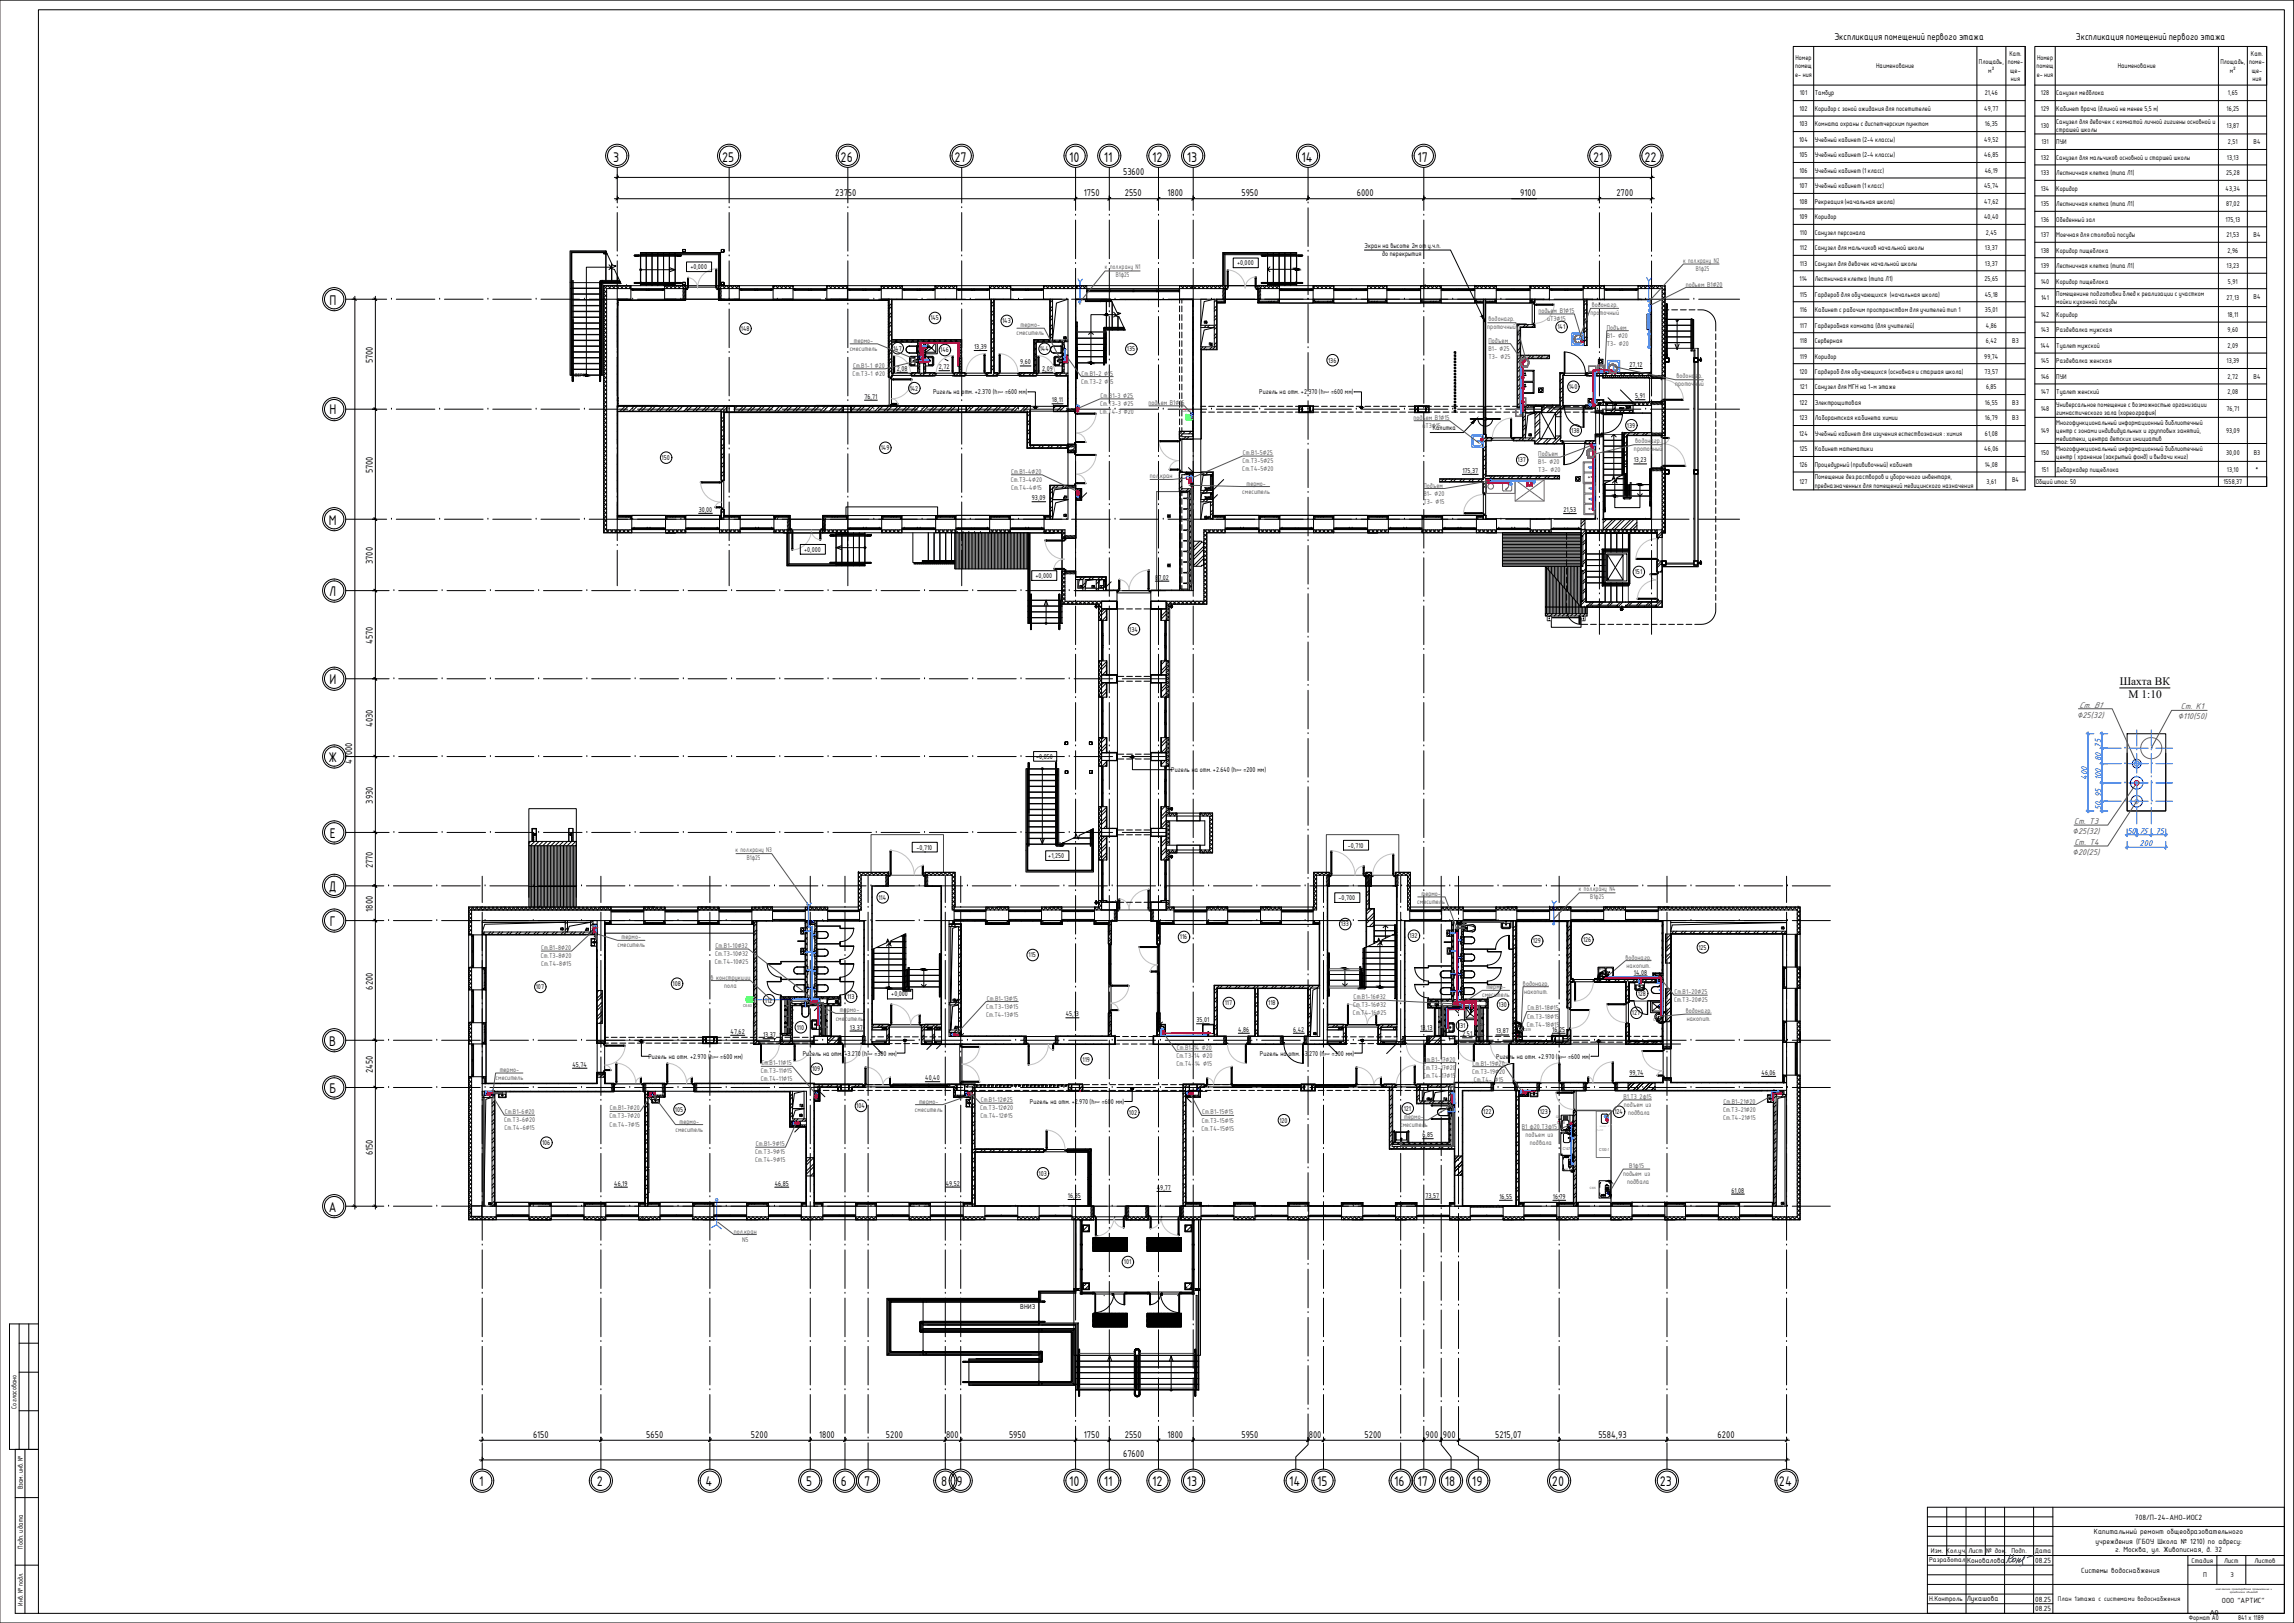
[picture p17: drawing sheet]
<svg xmlns="http://www.w3.org/2000/svg" width="1189mm" height="841mm" viewBox="0 0 1189 841" stroke-linecap="round" stroke-linejoin="round" font-family="sans-serif">
<defs><g id="words">
<g font-size="7">
<text x="318" y="84">3</text>
<text x="374" y="84">25</text>
<text x="436" y="84">26</text>
<text x="495" y="84">27</text>
<text x="554" y="84">10</text>
<text x="572" y="84">11</text>
<text x="597" y="84">12</text>
<text x="615" y="84">13</text>
<text x="674" y="84">14</text>
<text x="735" y="84">17</text>
<text x="826" y="84">21</text>
<text x="852" y="84">22</text>
<text x="171" y="158">П</text>
<text x="171" y="215">Н</text>
<text x="170" y="272">М</text>
<text x="171" y="309">Л</text>
<text x="171" y="354">И</text>
<text x="170" y="395">Ж</text>
<text x="171" y="434">Е</text>
<text x="170" y="462">Д</text>
<text x="171" y="480">Г</text>
<text x="171" y="542">В</text>
<text x="171" y="566">Б</text>
<text x="170" y="628">А</text>
<text x="248" y="770">1</text>
<text x="309" y="770">2</text>
<text x="366" y="770">4</text>
<text x="418" y="770">5</text>
<text x="436" y="770">6</text>
<text x="448" y="770">7</text>
<text x="488" y="770">8</text>
<text x="496" y="770">9</text>
<text x="554" y="770">10</text>
<text x="572" y="770">11</text>
<text x="597" y="770">12</text>
<text x="615" y="770">13</text>
<text x="668" y="770">14</text>
<text x="683" y="770">15</text>
<text x="723" y="770">16</text>
<text x="735" y="770">17</text>
<text x="749" y="770">18</text>
<text x="763" y="770">19</text>
<text x="804" y="770">20</text>
<text x="860" y="770">23</text>
<text x="922" y="770">24</text>
</g>
<g font-size="5.9">
<text x="1099" y="355">Шахта ВК</text>
<text x="1103" y="362">М 1:10</text>
</g>
<g font-size="4.9">
<text x="951" y="21">Экспликация помещений первого этажа</text>
<text x="1076" y="21">Экспликация помещений первого этажа</text>
<text x="582" y="91">53600</text>
<text x="433" y="102">23750</text>
<text x="562" y="102">1750</text>
<text x="583" y="102">2550</text>
<text x="605" y="102">1800</text>
<text x="643" y="102">5950</text>
<text x="703" y="102">6000</text>
<text x="788" y="102">9100</text>
<text x="838" y="102">2700</text>
<text x="193" y="188" transform="rotate(-90 193 188)">5700</text>
<text x="193" y="245" transform="rotate(-90 193 245)">5700</text>
<text x="193" y="292" transform="rotate(-90 193 292)">3700</text>
<text x="193" y="334" transform="rotate(-90 193 334)">4570</text>
<text x="193" y="377" transform="rotate(-90 193 377)">4030</text>
<text x="183" y="396" transform="rotate(-90 183 396)">47000</text>
<text x="193" y="416" transform="rotate(-90 193 416)">3930</text>
<text x="193" y="450" transform="rotate(-90 193 450)">2770</text>
<text x="193" y="472" transform="rotate(-90 193 472)">1800</text>
<text x="193" y="513" transform="rotate(-90 193 513)">6200</text>
<text x="193" y="556" transform="rotate(-90 193 556)">2450</text>
<text x="193" y="599" transform="rotate(-90 193 599)">6150</text>
<text x="276" y="745">6150</text>
<text x="335" y="745">5650</text>
<text x="389" y="745">5200</text>
<text x="424" y="745">1800</text>
<text x="459" y="745">5200</text>
<text x="490" y="745">800</text>
<text x="523" y="745">5950</text>
<text x="562" y="745">1750</text>
<text x="583" y="745">2550</text>
<text x="605" y="745">1800</text>
<text x="643" y="745">5950</text>
<text x="678" y="745">800</text>
<text x="707" y="745">5200</text>
<text x="739" y="745">900</text>
<text x="748" y="745">900</text>
<text x="775" y="745">5215,07</text>
<text x="828" y="745">5584,93</text>
<text x="890" y="745">6200</text>
<text x="582" y="755">67600</text>
</g>
<g font-size="4.7" fill="#545454">
<text x="1076" y="372">∅25(32)</text>
<text x="1078" y="367">Ст. В1</text>
<text x="1130" y="368">Ст. К1</text>
<text x="1129" y="373">∅110(50)</text>
<text x="1075" y="427">Ст. Т3</text>
<text x="1074" y="432">∅25(32)</text>
<text x="1075" y="438">Ст. Т4</text>
<text x="1074" y="443">∅20(25)</text>
</g>
<g font-size="4.7" fill="#0037dd">
<text x="1089" y="387" transform="rotate(-90 1089 387)">75</text>
<text x="1089" y="394" transform="rotate(-90 1089 394)">80</text>
<text x="1082" y="404" transform="rotate(-90 1082 404)">400</text>
<text x="1089" y="404" transform="rotate(-90 1089 404)">100</text>
<text x="1089" y="413" transform="rotate(-90 1089 413)">95</text>
<text x="1089" y="420" transform="rotate(-90 1089 420)">50</text>
<text x="1108" y="432">75</text>
<text x="1117" y="432">75</text>
<text x="1103" y="432">50</text>
<text x="1109" y="439">200</text>
</g>
<text font-size="4.3" x="1106" y="787">708/П-24-АНО-ИОС2</text>
<g font-size="4.2">
<text x="1085" y="795">Капитальный ремонт общеобразовательного</text>
<text x="1086" y="800">учреждения (ГБОУ Школа № 1210) по адресу:</text>
<text x="1019" y="810">Коновалова</text>
<text x="1055" y="810">08.25</text>
<text x="1096" y="804">г. Москва, ул. Живописная, д. 32</text>
<text x="1078" y="815">Системы водоснабжения</text>
<text x="1019" y="830">Лукашова</text>
<text x="1055" y="830">08.25</text>
<text x="1152" y="831">ООО &quot;АРТИС&quot;</text>
<text x="1055" y="835">08.25</text>
</g>
<g font-size="3.9" fill="#545454">
<text x="872" y="136">к пол.крану N2</text>
<text x="573" y="140">к пол.крану N1</text>
<text x="578" y="144">В1ф25</text>
<text x="879" y="140">В1ф25</text>
<text x="874" y="148">подьем В1∅20</text>
<text x="825" y="159">водонагр.</text>
<text x="771" y="166">водонагр.</text>
<text x="797" y="162">подьем В1∅15</text>
<text x="802" y="166">иТ3∅15</text>
<text x="824" y="163">проточный</text>
<text x="527" y="174">смеситель</text>
<text x="529" y="170">термо-</text>
<text x="771" y="171">проточный</text>
<text x="833" y="171">Подъем</text>
<text x="442" y="178">термо-</text>
<text x="771" y="178">Подъем</text>
<text x="833" y="175">В1- ∅20</text>
<text x="833" y="179">Т3- ∅20</text>
<text x="440" y="182">смеситель</text>
<text x="771" y="182">В1- ∅25</text>
<text x="771" y="186">Т3- ∅25</text>
<text x="442" y="191">Ст.В1-1 ∅20</text>
<text x="442" y="195">Ст.Т3-1 ∅20</text>
<text x="561" y="195">Ст.В1-2 ∅15</text>
<text x="869" y="196">водонагр.</text>
<text x="560" y="199">Ст.Т3-2 ∅15</text>
<text x="868" y="200">проточный</text>
<text x="570" y="206">Ст.В1-3 ∅25</text>
<text x="595" y="210">подьем В1∅15</text>
<text x="570" y="215">Ст.Т4-3 ∅20</text>
<text x="570" y="210">Ст.Т3-3 ∅25</text>
<text x="733" y="217">подьем В1∅15</text>
<text x="737" y="222">иТ3∅15</text>
<text x="847" y="234">проточный</text>
<text x="847" y="230">водонагр.</text>
<text x="644" y="236">Ст.В1-5∅25</text>
<text x="797" y="236">Подъем</text>
<text x="524" y="246">Ст.В1-4∅20</text>
<text x="644" y="244">Ст.Т4-5∅20</text>
<text x="644" y="240">Ст.Т3-5∅25</text>
<text x="797" y="241">В1- ∅20</text>
<text x="797" y="245">Т3- ∅20</text>
<text x="524" y="250">Ст.Т3-4∅20</text>
<text x="596" y="248">пол.кран</text>
<text x="646" y="252">термо-</text>
<text x="524" y="254">Ст.Т4-4∅15</text>
<text x="644" y="256">смеситель</text>
<text x="738" y="253">Подъем</text>
<text x="738" y="257">В1- ∅20</text>
<text x="738" y="261">Т3- ∅15</text>
<text x="381" y="442">к пол.крану N3</text>
<text x="387" y="446">В1ф25</text>
<text x="818" y="462">к пол.крану N4</text>
<text x="737" y="464">термо-</text>
<text x="824" y="466">В1ф25</text>
<text x="734" y="468">смеситель</text>
<text x="320" y="491">смеситель</text>
<text x="322" y="487">термо-</text>
<text x="371" y="491">Ст.В1-10∅32</text>
<text x="280" y="497">Ст.Т3-8∅20</text>
<text x="281" y="492">Ст.В1-8∅20</text>
<text x="371" y="495">Ст.Т3-10∅32</text>
<text x="842" y="497">водонагр.</text>
<text x="280" y="501">Ст.Т4-8∅15</text>
<text x="371" y="500">Ст.Т4-10∅25</text>
<text x="843" y="501">накопит.</text>
<text x="368" y="508">в конструкции</text>
<text x="375" y="512">пола</text>
<text x="770" y="513">термо-</text>
<text x="789" y="511">водонагр.</text>
<text x="790" y="515">накопит.</text>
<text x="868" y="515">Ст.В1-20∅25</text>
<text x="511" y="519">Ст.В1-13∅15</text>
<text x="701" y="522">Ст.Т3-16∅32</text>
<text x="702" y="518">Ст.В1-16∅32</text>
<text x="768" y="517">смеситель</text>
<text x="868" y="519">Ст.Т3-20∅25</text>
<text x="435" y="525">термо-</text>
<text x="511" y="527">Ст.Т4-13∅15</text>
<text x="511" y="523">Ст.Т3-13∅15</text>
<text x="701" y="526">Ст.Т4-16∅25</text>
<text x="791" y="528">Ст.Т3-18∅15</text>
<text x="792" y="524">Ст.В1-18∅15</text>
<text x="874" y="525">водонагр.</text>
<text x="433" y="529">смеситель</text>
<text x="791" y="532">Ст.Т4-18∅15</text>
<text x="874" y="529">накопит.</text>
<text x="610" y="544">Ст.В1-14 ∅20</text>
<text x="610" y="548">Ст.Т3-14 ∅20</text>
<text x="738" y="550">Ст.В1-17∅20</text>
<text x="259" y="556">термо-</text>
<text x="394" y="556">Ст.Т3-11∅15</text>
<text x="395" y="552">Ст.В1-11∅15</text>
<text x="610" y="553">Ст.Т4-14 ∅15</text>
<text x="737" y="554">Ст.Т3-17∅20</text>
<text x="763" y="556">Ст.Т3-19∅20</text>
<text x="763" y="552">Ст.В1-19∅20</text>
<text x="257" y="560">смеситель</text>
<text x="394" y="560">Ст.Т4-11∅15</text>
<text x="738" y="558">Ст.Т4-17∅15</text>
<text x="764" y="561">Ст.Т4- ∅15</text>
<text x="841" y="569">В1,Т3 2ф15</text>
<text x="316" y="575">Ст.В1-7∅20</text>
<text x="476" y="572">термо-</text>
<text x="508" y="575">Ст.Т3-12∅20</text>
<text x="508" y="571">Ст.В1-12∅25</text>
<text x="841" y="574">подъем из</text>
<text x="893" y="576">Ст.Т3-21∅20</text>
<text x="893" y="572">Ст.В1-21∅20</text>
<text x="261" y="582">Ст.Т3-6∅20</text>
<text x="262" y="577">Ст.В1-6∅20</text>
<text x="316" y="580">Ст.Т3-7∅20</text>
<text x="474" y="576">смеситель</text>
<text x="508" y="579">Ст.Т4-12∅15</text>
<text x="623" y="582">Ст.Т3-15∅15</text>
<text x="623" y="577">Ст.В1-15∅15</text>
<text x="728" y="580">термо-</text>
<text x="893" y="580">Ст.Т4-21∅15</text>
<text x="261" y="586">Ст.Т4-6∅15</text>
<text x="316" y="584">Ст.Т4-7∅15</text>
<text x="350" y="586">смеситель</text>
<text x="352" y="582">термо-</text>
<text x="623" y="586">Ст.Т4-15∅15</text>
<text x="726" y="584">смеситель</text>
<text x="789" y="585">В1 ф20,Т3ф15</text>
<text x="392" y="594">Ст.В1-9∅15</text>
<text x="791" y="589">подъем из</text>
<text x="793" y="593">подвала</text>
<text x="391" y="598">Ст.Т3-9∅15</text>
<text x="391" y="602">Ст.Т4-9∅15</text>
<text x="844" y="605">В1ф15</text>
<text x="841" y="609">подьем из</text>
<text x="843" y="614">подвала</text>
<text x="380" y="639">пол.кран</text>
<text x="385" y="643">N5</text>
</g>
<g font-size="3.9">
<text x="1000" y="809">Разработал</text>
<text x="1001" y="805">Изм. Кол.уч.</text>
<text x="1020" y="805">Лист</text>
<text x="1029" y="805">№ док.</text>
<text x="1042" y="805">Подп.</text>
<text x="1055" y="805">Дата</text>
<text x="1136" y="810">Стадия</text>
<text x="1153" y="810">Лист</text>
<text x="1168" y="810">Листов</text>
<text x="1142" y="817">П</text>
<text x="1156" y="817">3</text>
<text x="1000" y="830">Н.Контроль</text>
</g>
<text font-size="3.7" x="1066" y="829">План 1этажа с системами водоснабжения</text>
<g font-size="3.5">
<text x="1041" y="29">Кат.</text>
<text x="1167" y="29">Кат.</text>
<text x="930" y="35">помещ</text>
<text x="931" y="31">Номер</text>
<text x="972" y="35">Наименование</text>
<text x="1026" y="33">Площадь,</text>
<text x="1040" y="33">поме-</text>
<text x="1055" y="35">помещ</text>
<text x="1056" y="31">Номер</text>
<text x="1098" y="35">Наименование</text>
<text x="1151" y="33">Площадь,</text>
<text x="1166" y="33">поме-</text>
<text x="930" y="40">е- ния</text>
<text x="1030" y="38">м²</text>
<text x="1042" y="38">ще-</text>
<text x="1042" y="42">ния</text>
<text x="1056" y="40">е- ния</text>
<text x="1156" y="38">м²</text>
<text x="1167" y="38">ще-</text>
<text x="1167" y="42">ния</text>
<text x="933" y="49">101</text>
<text x="940" y="49">Тамбур</text>
<text x="1029" y="49">21,46</text>
<text x="1058" y="49">128</text>
<text x="1066" y="49">Санузел медблока</text>
<text x="1155" y="49">1,65</text>
<text x="933" y="58">102</text>
<text x="940" y="58">Коридор с зоной ожидания для посетителей</text>
<text x="1028" y="58">49,77</text>
<text x="1058" y="58">129</text>
<text x="1066" y="58">Кабинет врача (длиной не менее 5,5 м)</text>
<text x="1154" y="58">16,25</text>
<text x="933" y="66">103</text>
<text x="940" y="66">Комната охраны с диспетчерским пунктом</text>
<text x="1029" y="66">16,35</text>
<text x="1066" y="64">Санузел для девочек с комнатой личной гигиены основной и</text>
<text x="1058" y="66">130</text>
<text x="1066" y="68">страшей школы</text>
<text x="1154" y="66">13,87</text>
<text x="932" y="74">104</text>
<text x="940" y="74">Учебный кабинет (2-4 классы)</text>
<text x="1028" y="74">49,52</text>
<text x="1058" y="75">131</text>
<text x="1066" y="75">ПУИ</text>
<text x="1155" y="75">2,51</text>
<text x="1168" y="75">В4</text>
<text x="933" y="82">105</text>
<text x="940" y="82">Учебный кабинет (2-4 классы)</text>
<text x="1028" y="82">46,85</text>
<text x="1058" y="83">132</text>
<text x="1066" y="83">Санузел для мальчиков основной и старшей школы</text>
<text x="1154" y="83">13,13</text>
<text x="933" y="90">106</text>
<text x="940" y="90">Учебный кабинет (1 класс)</text>
<text x="1029" y="90">46,19</text>
<text x="1058" y="91">133</text>
<text x="1066" y="91">Лестничная клетка (типа Л1)</text>
<text x="1154" y="91">25,28</text>
<text x="933" y="98">107</text>
<text x="940" y="98">Учебный кабинет (1 класс)</text>
<text x="1028" y="98">45,74</text>
<text x="1058" y="99">134</text>
<text x="1066" y="99">Коридор</text>
<text x="1153" y="99">43,34</text>
<text x="933" y="106">108</text>
<text x="940" y="106">Рекреация (начальная школа)</text>
<text x="1028" y="106">47,62</text>
<text x="1058" y="107">135</text>
<text x="1066" y="107">Лестничная клетка (типа Л1)</text>
<text x="1154" y="107">87,02</text>
<text x="933" y="114">109</text>
<text x="940" y="114">Коридор</text>
<text x="1028" y="114">40,40</text>
<text x="1058" y="115">136</text>
<text x="1066" y="115">Обеденный зал</text>
<text x="1153" y="115">175,13</text>
<text x="933" y="122">110</text>
<text x="940" y="122">Санузел персонала</text>
<text x="1029" y="122">2,45</text>
<text x="1058" y="123">137</text>
<text x="1066" y="123">Моечная для столовой посуды</text>
<text x="1154" y="123">21,53</text>
<text x="1168" y="123">В4</text>
<text x="707" y="128">Экран на высоте 2м от у.ч.п.</text>
<text x="933" y="130">112</text>
<text x="940" y="130">Санузел для мальчиков начальной школы</text>
<text x="1029" y="130">13,37</text>
<text x="1058" y="131">138</text>
<text x="1066" y="131">Коридор пищеблока</text>
<text x="1154" y="131">2,96</text>
<text x="641" y="137">+0,000</text>
<text x="716" y="133">до перекрытия</text>
<text x="933" y="138">113</text>
<text x="940" y="138">Санузел для девочек начальной школы</text>
<text x="1029" y="138">13,37</text>
<text x="358" y="139">+0,000</text>
<text x="1058" y="139">139</text>
<text x="1066" y="139">Лестничная клетка (типа Л1)</text>
<text x="1154" y="139">13,23</text>
<text x="933" y="146">114</text>
<text x="940" y="146">Лестничная клетка (типа Л1)</text>
<text x="1029" y="146">25,65</text>
<text x="1058" y="147">140</text>
<text x="1066" y="147">Коридор пищеблока</text>
<text x="1155" y="147">5,91</text>
<text x="933" y="154">115</text>
<text x="940" y="154">Гардероб для обучающихся (начальная школа)</text>
<text x="1029" y="154">45,18</text>
<text x="1058" y="156">141</text>
<text x="1066" y="153">Помещенине подготовки блюд к реализации с участком</text>
<text x="1154" y="156">27,13</text>
<text x="1168" y="155">В4</text>
<text x="933" y="162">116</text>
<text x="940" y="162">Кабинет с рабочим пространством для учителей тип 1</text>
<text x="1029" y="162">35,01</text>
<text x="1066" y="158">мойки кухонной посуды</text>
<text x="482" y="166">145</text>
<text x="519" y="168">143</text>
<text x="1058" y="164">142</text>
<text x="1066" y="164">Коридор</text>
<text x="1154" y="164">18,11</text>
<text x="384" y="172">148</text>
<text x="807" y="171">141</text>
<text x="933" y="170">117</text>
<text x="940" y="170">Гардеробная комната (для учителей)</text>
<text x="1029" y="170">4,86</text>
<text x="1058" y="172">143</text>
<text x="1066" y="172">Раздевалка мужская</text>
<text x="1154" y="172">9,60</text>
<text x="933" y="178">118</text>
<text x="940" y="178">Серверная</text>
<text x="1029" y="178">6,42</text>
<text x="1043" y="178">В3</text>
<text x="463" y="182">147</text>
<text x="487" y="183">146</text>
<text x="505" y="181">13,39</text>
<text x="539" y="182">144</text>
<text x="584" y="182">135</text>
<text x="933" y="186">119</text>
<text x="940" y="186">Коридор</text>
<text x="1028" y="186">99,74</text>
<text x="1057" y="180">144</text>
<text x="1066" y="180">Туалет мужской</text>
<text x="1154" y="180">2,09</text>
<text x="487" y="191">2,72</text>
<text x="529" y="189">9,60</text>
<text x="688" y="188">136</text>
<text x="845" y="190">27,12</text>
<text x="1058" y="188">145</text>
<text x="1066" y="188">Раздевалка женская</text>
<text x="1154" y="188">13,39</text>
<text x="465" y="192">2,08</text>
<text x="540" y="192">2,09</text>
<text x="933" y="194">120</text>
<text x="940" y="194">Гардероб для обучающихся (основная и старшая школа)</text>
<text x="1028" y="194">73,57</text>
<text x="1058" y="196">146</text>
<text x="1066" y="196">ПУИ</text>
<text x="1154" y="196">2,72</text>
<text x="1168" y="196">В4</text>
<text x="471" y="202">142</text>
<text x="813" y="202">140</text>
<text x="933" y="202">121</text>
<text x="940" y="202">Санузел для МГН на 1-м этаже</text>
<text x="1029" y="202">6,85</text>
<text x="448" y="207">76,71</text>
<text x="484" y="204">Ригель на отм. +2.370 (h</text>
<text x="521" y="204">=600 мм)</text>
<text x="545" y="208">18,11</text>
<text x="653" y="204">Ригель на отм. +2.370 (h</text>
<text x="690" y="204">=600 мм)</text>
<text x="847" y="206">5,91</text>
<text x="933" y="210">122</text>
<text x="940" y="210">Электрощитовая</text>
<text x="1029" y="210">16,55</text>
<text x="1043" y="210">В3</text>
<text x="1058" y="204">147</text>
<text x="1066" y="204">Туалет женский</text>
<text x="1154" y="204">2,08</text>
<text x="1058" y="213">148</text>
<text x="1066" y="211">Универсальное помещение с возможностью организации</text>
<text x="1066" y="215">гимнастического зала (хореография)</text>
<text x="1154" y="213">76,71</text>
<text x="843" y="222">139</text>
<text x="933" y="218">123</text>
<text x="940" y="218">Лаборантская кабинета химии</text>
<text x="1029" y="218">16,79</text>
<text x="1043" y="218">В3</text>
<text x="1066" y="220">Многофункциональный информационный библиотечный</text>
<text x="742" y="223">Калитка</text>
<text x="814" y="224">138</text>
<text x="932" y="226">124</text>
<text x="940" y="226">Учебный кабинет для изучения естествознания : химия</text>
<text x="1029" y="226">61,08</text>
<text x="1058" y="224">149</text>
<text x="1066" y="224">центр с зонами индивидуальных и групповых занятий,</text>
<text x="1154" y="224">93,09</text>
<text x="456" y="233">149</text>
<text x="933" y="234">125</text>
<text x="940" y="234">Кабинет математики</text>
<text x="1028" y="234">46,06</text>
<text x="1066" y="229">медиатеки, центра детских инициатив</text>
<text x="1066" y="234">Многофункциональный информационный библиотечный</text>
<text x="343" y="238">150</text>
<text x="787" y="240">137</text>
<text x="847" y="240">13,23</text>
<text x="1058" y="236">150</text>
<text x="1066" y="238">центр ( хранение (закрытый фонд) и выдачи книг)</text>
<text x="1154" y="236">30,00</text>
<text x="1168" y="236">В3</text>
<text x="758" y="245">175,37</text>
<text x="933" y="242">126</text>
<text x="940" y="242">Процедурный (прививочный) кабинет</text>
<text x="1029" y="242">14,08</text>
<text x="1058" y="244">151</text>
<text x="1066" y="244">Дебаркадер пищеблока</text>
<text x="1154" y="244">13,10</text>
<text x="1169" y="244">*</text>
<text x="933" y="251">127</text>
<text x="940" y="248">Помещение дез.растворов и уборочного инвентаря,</text>
<text x="1030" y="251">3,61</text>
<text x="1043" y="250">В4</text>
<text x="1055" y="251">Общий итог: 50</text>
<text x="1152" y="251">1558,37</text>
<text x="940" y="253">предназначенных для помещений медицинского назначения</text>
<text x="535" y="259">93,09</text>
<text x="362" y="265">30,00</text>
<text x="810" y="265">21,53</text>
<text x="417" y="286">+0,000</text>
<text x="537" y="299">+0,000</text>
<text x="847" y="298">151</text>
<text x="599" y="300">87,02</text>
<text x="585" y="327">134</text>
<text x="537" y="393">-0,850</text>
<text x="607" y="400">Ригель на отм. +2.640 (h</text>
<text x="644" y="400">=200 мм)</text>
<text x="475" y="440">-0,710</text>
<text x="698" y="439">-0,710</text>
<text x="543" y="445">+1,250</text>
<text x="455" y="466">114</text>
<text x="694" y="466">-0,700</text>
<text x="695" y="480">133</text>
<text x="612" y="487">116</text>
<text x="730" y="486">132</text>
<text x="794" y="489">129</text>
<text x="820" y="488">126</text>
<text x="533" y="496">115</text>
<text x="880" y="492">125</text>
<text x="847" y="505">14,08</text>
<text x="278" y="513">107</text>
<text x="349" y="511">108</text>
<text x="849" y="516">128</text>
<text x="396" y="520">112</text>
<text x="439" y="518">113</text>
<text x="462" y="516">+0,000</text>
<text x="635" y="521">117</text>
<text x="657" y="521">118</text>
<text x="777" y="522">130</text>
<text x="552" y="527">45,13</text>
<text x="846" y="526">127</text>
<text x="413" y="534">110</text>
<text x="440" y="534">13,37</text>
<text x="620" y="530">35,01</text>
<text x="736" y="534">13,13</text>
<text x="756" y="533">131</text>
<text x="379" y="536">47,62</text>
<text x="395" y="537">13,37</text>
<text x="642" y="535">4,86</text>
<text x="670" y="535">6,42</text>
<text x="758" y="537">2,51</text>
<text x="775" y="536">13,87</text>
<text x="804" y="535">16,25</text>
<text x="336" y="549">Ригель на отм. +2.970 (h</text>
<text x="373" y="549">=600 мм)</text>
<text x="416" y="547">Ригель на отм. +3.270 (h</text>
<text x="453" y="547">=300 мм)</text>
<text x="561" y="550">119</text>
<text x="653" y="547">Ригель на отм. +3.270 (h</text>
<text x="690" y="547">=300 мм)</text>
<text x="775" y="549">Ригель на отм. +2.970 (h</text>
<text x="813" y="549">=600 мм)</text>
<text x="297" y="553">45,74</text>
<text x="421" y="555">109</text>
<text x="845" y="557">99,74</text>
<text x="913" y="557">46,06</text>
<text x="480" y="560">40,40</text>
<text x="444" y="574">104</text>
<text x="534" y="572">Ригель на отм. +2.970 (h</text>
<text x="571" y="572">=600 мм)</text>
<text x="727" y="576">121</text>
<text x="350" y="576">105</text>
<text x="585" y="578">102</text>
<text x="663" y="582">120</text>
<text x="769" y="577">122</text>
<text x="798" y="577">123</text>
<text x="837" y="577">124 подвала</text>
<text x="281" y="593">106</text>
<text x="737" y="589">6,85</text>
<text x="538" y="609">103</text>
<text x="318" y="614">46,19</text>
<text x="402" y="614">46,85</text>
<text x="490" y="614">49,52</text>
<text x="600" y="617">49,77</text>
<text x="553" y="621">16,35</text>
<text x="739" y="621">73,57</text>
<text x="777" y="621">16,55</text>
<text x="805" y="621">16,79</text>
<text x="897" y="618">61,08</text>
<text x="582" y="655">101</text>
<text x="529" y="678">ВНИЗ</text>
<text x="9" y="730" transform="rotate(-90 9 730)">Согласовано</text>
<text x="12" y="772" transform="rotate(-90 12 772)">Взам. инв. №</text>
<text x="12" y="803" transform="rotate(-90 12 803)">Подп. и дата</text>
<text x="12" y="832" transform="rotate(-90 12 832)">Инв. № подл.</text>
<text x="1134" y="840">Формат А0</text>
<text x="1145" y="837">A0</text>
<text x="1160" y="840">841 х 1189</text>
</g>
<text font-size="2.8" x="297" y="196">ВВЕРХ</text>
<g font-size="2.1" fill="#f00">
<text x="613" y="214">С6.60</text>
<text x="828" y="503">С419</text>
<text x="385" y="522">С6.60</text>
<text x="857" y="529">С419</text>
<text x="789" y="534">С419</text>
<text x="807" y="583">С378</text>
<text x="810" y="596">С147-1</text>
<text x="829" y="597">C100-1</text>
</g>
<g font-size="1.9">
<text x="517" y="204">риг .</text>
<text x="686" y="204">риг .</text>
<text x="641" y="400">риг .</text>
<text x="370" y="548">риг .</text>
<text x="450" y="546">риг .</text>
<text x="687" y="546">риг .</text>
<text x="809" y="548">риг .</text>
<text x="567" y="572">риг .</text>
</g>
<g font-size="1.7" fill="#f00">
<text x="806" y="579">С377</text>
<text x="810" y="607">С305.1</text>
</g>
<text font-size="1.6" fill="#f00" x="824" y="616">С305</text>
<g font-size="1.6">
<text x="1148" y="824">комплексное проектирование промышленных и</text>
<text x="1156" y="826">гражданских объектов</text>
</g>
<g font-size="1.4" fill="#0ff">
<text x="827" y="586">, H=450</text>
<text x="828" y="584">с мойкой (С</text>
</g>
</g></defs>
<g fill="none" stroke="#000" stroke-width=".52">
<path d="M0 0h1189v841h-1189M1189 0h.1M1189 0v841M1050 24v20M1175 24v20M553 155l-5 2-3 19M551 174l1 1-1 1zM552 175h.1M552 174l1 1-1 1zM799 214l7 14v-14l-7 14M839 212h1M839 211v1"/>
<path d="M840 211v1M840 211v1h1v-1M841 211v1M841 212l1-1v1M841 212h1M842 211h1v1h-1M843 211h.1M844 211v1zM844 212v-1h1v1M624 253h1v1h-1M624 257l1 1-1 1M625 253h.1"/>
<path d="M625 258h.1M625 258h1M625 258l1-1v1M625 253h1v1zM626 254v-1h1v1M626 259v-2l1 1v-1v2M627 246h-4l-1 8M627 255l-4 1-1 3M627 260l-3 1-2 8M833 287h10v14h-10zM833 288l8 13M841 288v13h-8v-13h8l-8 13"/>
<path d="M559 300v5h2M560 303v1v1zM560 303l1 2h-1zM560 304h1M561 304h.1M561 300l-2 1v4M566 303v1v1zM567 304h.1M567 304v-1v2v-1M568 300l-5 1-1 4h6M814 541h57M15 686v65"/>
<path d="M498 685v2"/>
</g>
<path d="M20 5h1164v831h-1164zM10 696h10M10 686v65M20 686h-15v65h15M10 711h10M10 731h10M8 751v85h12M13 751v85M8 776h12M8 811h12" fill="none" stroke="#000" stroke-width=".52"/>
<g fill="none" stroke="#000" stroke-width=".52">
<path d="M999 781h185v55h-185zM999 796h65M999 791h185M999 786h65M1009 781v25M1019 781v55M1029 781v25M1039 781v55M1054 781v55M1064 781v55M999 801h65M999 806h185"/>
<path d="M999 811h65M999 816h65M1134 811h50M1134 806v30M1149 806v15M1164 806v15M999 821h185M999 826h65M999 831h65"/>
</g>
<g fill="none" stroke="#000" stroke-width=".52">
<path d="M929 24h121v230h-121zM940 24v230M1025 24v230M1040 24v230M1065 24v223M1150 24v228M1165 24v228M1175 24v228M1175 24h-120v228h120v-5M929 52h121M929 44h121M1055 52h120"/>
<path d="M1055 44h120M929 76h121M929 68h121M929 60h121M1055 77h120M1055 69h120M1055 60h120M929 92h121M929 84h121M1055 93h120M1055 85h120M929 116h121"/>
<path d="M929 108h121M929 100h121M1055 118h120M1055 110h120M1055 102h120M929 132h121M929 124h121M1055 134h120M1055 126h120M929 156h121M929 148h121M929 140h121"/>
<path d="M1055 159h120M1055 150h120M1055 142h120M929 172h121M929 164h121M1055 175h120M1055 167h120M929 196h121M929 188h121M929 180h121M1055 199h120M1055 191h120"/>
<path d="M1055 183h120M929 212h121M929 204h121M1055 216h120M1055 207h120M929 237h121M929 229h121M929 221h121M1055 239h120M1055 230h120M929 245h121M1055 247h120"/>
<path d="M536 389h12v5h-12zM542 441h12v5h-12zM722 459h2v6M274 465v-46h25v46M578 467h.1M500 566h125M578 631h.1M602 630v1M611 640h.1M622 632v70h-65v-70M569 640h.1M572 671h.1"/>
<path d="M610 671h.1M572 681h.1M610 681h.1"/>
</g>
<g fill="none" stroke="#000" stroke-width=".52">
<path d="M314 130l3 7 2 1-3 1 2 1 4 7h-10v47M314 131v14M314 130h-19v64h1M317 136v3M317 139v6M332 131h18h23v17M335 131h.1M335 132h.1M335 133v13M338 131h.1M338 132h.1M338 133v13"/>
<path d="M341 131h.1M341 132h.1M341 133v13M344 131h.1M344 132h.1M344 133v13M347 131h.1M347 132h.1M347 133v13M350 132h.1M350 133v13M657 132h.1"/>
<path d="M657 133v13M660 131h.1M660 132h.1M660 133v13M663 131h.1M663 132h.1M663 133v13M666 131h.1M666 132h.1M666 133v13M669 131h.1M669 132h.1"/>
<path d="M669 133v13M672 131h-15h-23v17M296 146h1M296 149h1M296 152h1M296 155h1M296 158h1M296 149h15M297 146h14M297 149h14M297 152h14M297 155h14"/>
<path d="M297 158h14M311 146h.1M311 149h.1M311 152h.1M311 155h.1M311 158h.1M314 146h.1M317 146h.1M320 143v2M320 146h.1M335 147h.1M335 148h.1"/>
<path d="M338 147h.1M338 148h.1M341 147h.1M341 148h.1M344 147h.1M344 148h.1M347 147h.1M347 148h.1M350 147h.1M350 148h.1M355 149h1M357 149h14"/>
<path d="M371 149h1M563 155h10v1v-1h3l3 7h2l-3 2h2l2 5M573 156v14M576 157v13M635 148h1M636 148h14M651 148h1M657 147h.1M657 148h.1M660 147h.1M660 148h.1M663 147h.1"/>
<path d="M663 148h.1M666 147h.1M666 148h.1M669 147h.1M669 148h.1M296 161h1M296 164h1M296 167h1M296 170h1M296 173h1M296 176h1M296 179h1"/>
<path d="M297 161h14M297 164h14M297 167h14M297 170h14M297 173h14M297 176h14M297 179h14M311 161h.1M311 164h.1M311 167h.1M311 170h.1M311 173h.1"/>
<path d="M311 176h.1M311 179h.1M558 172h.1M558 175h.1M558 178h.1M558 172h14M558 175h15M558 178h14M572 172h1M572 178h1M573 172h.1M573 175h.1"/>
<path d="M573 178h.1M573 172v16M573 170h.1M573 171v1M576 170h.1M576 171h.1M579 162v1M579 164v6M579 170h.1M579 171h.1M582 170h.1M582 171h.1"/>
<path d="M583 170h.1M583 171h-10M863 178h1M863 175h1M863 169h1M863 172h.1M864 178h12M864 175h12M864 172h12M864 169h12M296 194h1M296 182h1"/>
<path d="M296 185h1M296 188h1M296 191h1M297 194h14M297 182h14M297 185h14M297 188h14M297 191h14M311 194h.1M311 182h.1M311 185h.1M311 188h.1"/>
<path d="M311 191h.1M558 185h.1M558 188h14M558 182h14M558 185h14M572 188h1M572 182h1M572 185h1M573 182h.1M573 185h.1M863 181h1M864 181h12"/>
<path d="M831 228h10M831 231h10M831 234h10M831 237h10M841 228h.1M841 231h.1M841 234h.1M841 237h.1M831 251l5-2v-2l1 2 1-1 5-3v12M831 257h.1M831 251h.1M831 254h.1"/>
<path d="M831 240h10M831 243h10M831 246h10M831 249h3M832 257h9M832 251h9M832 254h9M836 248h1M837 249h1M838 248h3M841 240h.1M841 243h.1"/>
<path d="M842 257h.1M842 248h.1M842 251h.1M842 254h.1M842 257h2M842 248h1M842 251h1M842 254h1M844 257h.1M844 254h.1M844 251v6M845 257h.1"/>
<path d="M845 251h.1M845 254h.1M845 257h10M845 251h10M845 254h10M855 257h1M855 251h1M855 254h1M408 276v17h25h15M410 275h16M426 275h1M433 276v1"/>
<path d="M433 277h.1M433 278v13M436 276v1M436 277h.1M436 278v13M439 276v1M439 277h.1M439 278v13M442 276v1M442 277h.1M442 278v13M445 276v1"/>
<path d="M445 277h.1M445 278v13M473 276v15h8h14M481 276v14M484 276v14M487 276v14M490 276v14M493 276v14M496 276h.1M499 276h.1M502 276h.1M505 276h.1"/>
<path d="M508 276h.1M533 276v35v12M550 279v1M832 276h.1M832 276v9M835 276h.1M835 276v9M838 276h.1M838 276v9M841 276h.1M841 276v9M433 292h.1"/>
<path d="M436 292h.1M436 293h.1M439 292h.1M439 293h.1M442 292h.1M442 293h.1M445 292h.1M445 293h.1M484 291h.1M487 291h.1M490 291h.1M493 291h.1"/>
<path d="M550 280v15M550 295v1M822 287h.1M822 299h.1M822 296h.1M822 293h.1M822 290h.1M822 287h8M822 299h8M822 296h8M822 293h8M822 290h8"/>
<path d="M831 287h.1M831 299h.1M831 296h.1M831 293h.1M831 290h.1M832 287h.1M832 299h.1M832 296h.1M832 293h.1M832 290h.1M832 287v15h12M832 285h.1"/>
<path d="M835 285h.1M835 286h.1M838 285h.1M838 286h.1M841 285h.1M841 286h.1M844 286h-12v1M533 314h.1M533 317h.1M534 311h.1M534 314h.1M534 317h.1"/>
<path d="M535 311h14M535 314h14M535 317h14M549 311h.1M549 314h.1M549 317h.1M550 311h.1M550 314h.1M550 317h.1M550 313v10M822 302h.1M822 302h8"/>
<path d="M831 302h.1M832 302h.1M832 303h.1M832 304v8M835 302h.1M835 303h.1M835 304v8M838 302h.1M838 303h.1M838 304v8M841 302h.1M841 303h.1"/>
<path d="M841 304v8M533 320h.1M534 320h.1M535 320h14M549 320h.1M550 320h.1M804 322v3h15v-3M804 320h14M819 320h.1M532 398v54h35v-23l-8 4v2l-1-3-1 2-7 3M533 398h.1M533 399h.1"/>
<path d="M533 398h14M533 399h14M548 398h.1M548 399h.1M533 420h.1M533 417h.1M533 414h.1M533 411h.1M533 408h.1M533 405h.1M533 402h.1M533 419h.1"/>
<path d="M533 416h.1M533 413h.1M533 410h.1M533 407h.1M533 404h.1M533 401h.1M533 420h14M533 417h14M533 414h14M533 411h14M533 408h14M533 405h14"/>
<path d="M533 402h14M533 419h14M533 416h14M533 413h14M533 410h14M533 407h14M533 404h14M533 401h14M548 420h.1M548 419h.1M548 402h.1M548 404h.1"/>
<path d="M548 401h.1M548 408h.1M548 405h.1M548 407h.1M548 411h.1M548 410h.1M548 414h.1M548 413h.1M548 417h.1M548 416h.1M548 402v-4h1v39h1M532 437v1"/>
<path d="M533 437h15M533 438h.1M533 435h.1M533 432h.1M533 429h.1M533 426h.1M533 423h.1M533 431h.1M533 434h.1M533 428h.1M533 425h.1M533 422h.1"/>
<path d="M533 438h14M533 435h14M533 432h14M533 429h14M533 426h14M533 423h14M533 431h14M533 434h14M533 428h14M533 425h14M533 422h14M548 423h.1"/>
<path d="M548 422h.1M548 426h.1M548 425h.1M548 429h.1M548 428h.1M548 435h.1M548 432h.1M548 431h.1M548 434h.1M548 438h.1M551 437h.1M551 437h15"/>
<path d="M551 437h14M556 434h3M557 434h2M559 434h6M563 431h2M566 431h.1M566 434h.1M566 437h.1M712 479h11M723 479h1M452 494h.1M452 497h.1"/>
<path d="M452 500h.1M452 492h.1M453 494h15M453 497h15M453 500h15M454 491h14M460 488h1M462 488h6M467 485h1M468 485l-6 2-1 2-1-2v2l-7 3M468 485h1M468 488h1"/>
<path d="M468 491h1M468 494h1M468 497h1M468 500h1M469 484h-1M469 484v28h1v-1M469 485h.1M469 488h.1M469 491h.1M469 494h.1M469 497h.1M469 500h.1"/>
<path d="M706 494h1M706 497h1M706 499h1M707 491l-1 17M707 494h.1M707 497h.1M707 499h.1M707 491h.1M708 494h15M708 497h15M708 499h15M709 491h14"/>
<path d="M712 482h11M712 485h8M712 488h2M714 487h1M715 488h1M716 487h7M722 484h1M723 484l-7 3v2l-2-3v2l-6 3M723 482h1M723 487h1M723 491h1M723 494h1"/>
<path d="M723 497h1M723 499h1M723 484l1-1v1h-1M452 512h.1M452 503h.1M452 506h.1M452 509h.1M453 512h15M453 503h15M453 506h15M453 509h15M468 512h1"/>
<path d="M468 503h1M468 506h1M468 509h1M469 503h.1M469 506h.1M469 509h.1M470 502v9M470 511h.1M470 508h.1M470 505h.1M470 511h1M470 502h1"/>
<path d="M470 508h1M470 505h1M471 511h16M471 502h16M471 508h16M471 505h16M487 502h1M487 508h1M688 502h.1M688 508h.1M689 511h.1M689 502h.1"/>
<path d="M689 508h16M689 505h16M705 511h.1M705 502h.1M705 508h.1M705 505h.1M706 502v9M706 508h.1M706 505h.1M706 502h1M706 508h1M706 505h1"/>
<path d="M706 508v3M707 511h16M707 502h.1M707 508h.1M707 505h.1M708 502h15M708 508h15M708 505h15M723 511h1M723 502h1M723 508h1M723 505h1"/>
<path d="M698 531h16M558 632v36M619 632h.1M621 632v36M538 674h.1M538 675v10M558 669h-20v4M560 671h.1M618 671h1M619 671h.1M621 669v33h-1h1v18M538 686v1h20v15v18"/>
<path d="M538 685v1M558 705h.1M558 708h.1M558 711h.1M558 714h.1M558 717h.1M559 702h.1M559 705h.1M559 708h.1M559 711h.1M559 714h.1M559 717h.1"/>
<path d="M559 705h29M559 708h29M559 711h29M559 714h29M559 717h29M588 702h1M588 705h1M588 708h1M588 711h1M588 714h1M588 717h1M589 702h1"/>
<path d="M589 705h1M589 708h1M589 711h1M589 714h1M589 717h1M590 702h.1M590 705h.1M590 708h.1M590 711h.1M590 714h.1M590 717h.1M591 705h28"/>
<path d="M591 708h28M591 711h28M591 714h28M591 717h28M620 702h.1M620 705h.1M620 708h.1M620 711h.1M620 714h.1M620 717h.1M620 705h1M620 708h1"/>
<path d="M620 711h1M620 714h1M620 717h1"/>
</g>
<g fill="none" stroke="#000" stroke-width=".52">
<path d="M313 148l1 2h6M313 159l1 1M313 157l1 1M313 154l1 2M313 152l1 2M313 150l1 2M313 148v128h14v-9h-7M313 148h14v8h-7M314 151l-1 1M314 153l-1 1M314 155l-1 1M314 157l-1 1"/>
<path d="M314 159l-1 2M315 148l-2 2M315 148l2 2M317 148l-2 2M317 148l2 2M317 148h.1M319 148l-1 2M319 148l2 2M320 148h.1M320 155v114h7M320 155v3zM320 158v52"/>
<path d="M320 156h.1M320 160h.1M320 157h.1M320 156h35zM321 155l-1 1M321 148l-1 2M321 148l2 2M321 155l1 1M322 155l-1 1M323 155v1M323 148l-1 2M324 148l1 2"/>
<path d="M324 155l1 1M325 148h.1M325 155l-1 1M325 148l-1 2M326 148l1 1M326 148h.1M326 155v1M327 149l-1 1M344 148h11v8h-11zM344 148h6zM345 148l1 2M345 155l1 1"/>
<path d="M346 155v1M347 148l-2 2M347 148l1 2M347 155v1M348 155l1 1M349 155l-1 1M349 148l-2 2M349 148l1 2M350 155v1M351 148l-2 2M351 148l2 2M351 155v1"/>
<path d="M352 155l-1 1M353 155v1M353 148l-1 2M353 148l2 2M354 155v1M355 148l-1 2M355 148h.1M372 156h88M372 148h11v8h-11zM372 155h1M372 148l2 2M372 155l1 1"/>
<path d="M373 148h.1M373 155l-1 1M373 154h.1M374 155v1M374 148h.1M374 148l-2 2M374 148l2 2M375 155l1 1M376 155l-1 1M376 148l-1 2M377 148l1 2M377 155v1"/>
<path d="M378 155v1M378 148h.1M378 148l-1 2M379 148l1 2M379 155l1 1M380 155l-1 1M381 148l-2 2M381 148l1 2M381 155v1M382 155l1 1M383 155l-1 1M383 148l-2 2"/>
<path d="M383 148h.1M401 148h10v8h-10zM401 149v1M401 155v1M402 148l-1 1M402 148l1 2M402 155v1M402 148h.1M403 155l1 1M404 155v1M404 148l-2 2M404 148l2 2"/>
<path d="M405 155v1M406 148l-1 2M406 148l2 2M406 155l1 1M407 155l-1 1M408 155v1M408 148l-1 2M408 148l2 2M409 155v1M410 155l-1 1M410 148l-1 2M410 148l1 1"/>
<path d="M411 155v1M411 149v1M429 148h10v8h-10zM429 155v1M429 148v1v1M430 148l1 2M430 155l1 1M431 155l-1 1M431 148h.1M431 148l-1 2M432 148l1 2M432 155v1"/>
<path d="M433 155v1M434 155l-1 1M434 148l-2 2M434 148l1 2M435 155v1M436 148l-2 2M436 148l1 2M436 155v1M437 148h.1M437 155l1 1M438 155l-1 1M438 148l-2 2"/>
<path d="M438 148l1 1M439 155v1M439 155h.1M439 149l-1 1M457 148h11zM457 148h.1M457 148l2 2M457 155l1 1M458 155l-1 1M459 155v1M459 148l-1 2M459 148l2 2"/>
<path d="M460 155v1M460 156h-88M460 156v39h1M460 160h1M460 158l1 1M460 157h1M460 156h1M461 156l-1 1M461 158h-1M461 155v1M461 159h-1M461 155h.1"/>
<path d="M461 148l-1 2M461 148l2 2M462 157l-1 2M462 159l-1 1M462 155v21M462 155l-2 1M462 158h.1M463 148l-1 2M464 148l1 2M464 148h.1M465 155h.1M465 148l-1 2"/>
<path d="M466 148l1 2M468 148l-2 2M468 148h-11v8h3M468 148v7h-6v21h36v17M485 148h11v7h-11zM485 148l1 2M486 155h.1M487 148l-2 2M487 148l1 2M489 148l-2 2M489 148l1 2M490 155h.1"/>
<path d="M491 148l-2 2M491 148l2 2M493 148l-1 2M493 148l2 2M494 155h.1M495 148l-1 2M495 148h1M496 150h.1M513 149l1 1M514 155h1v38M514 155v38M514 157h.1"/>
<path d="M514 148l-1 1M514 148l2 2M515 156l-1 1M515 158l-1 1M515 156h.1M515 160h.1M516 155h.1M516 148l-1 2M517 148l1 2M517 148h.1M518 148h.1M518 148l-1 2"/>
<path d="M519 148l1 2M520 155h.1M521 148l-2 2M521 148l1 2M523 148l-2 2M523 148l1 1-1 1M541 148h.1M541 155h.1M542 148l-1 1v1M542 148l1 2M544 148l-2 2M544 148l2 2"/>
<path d="M544 156h.1M544 155h-3v-7h22v7h-5h5h-5v58h-12M545 155v21h8M545 159l-1 1M545 156l-1 1M546 148l-1 2M546 148l2 2M546 148h.1M548 148l-1 2M548 148l2 2M549 148h.1M550 148l-1 2"/>
<path d="M550 148l2 2M552 148l-1 2M553 148l1 2M554 148l-1 2M555 148l1 2M556 148h.1M557 148l-2 2M557 148l1 2M557 155v28M557 150h6M558 148h.1M559 148l-2 2"/>
<path d="M559 148l1 2M559 155h.1M561 148l-2 2M561 148l2 2M563 148h.1M563 148l-2 2M611 149l9 1M612 148l-1 1M612 148l2 2M613 155h.1M614 148l-2 2M614 148l2 2"/>
<path d="M616 148l-1 2M616 148l2 2M618 155h-1M618 148l-1 2M618 148h.1M618 155h.1M618 148l2 2M618 158v1M620 148l-1 2M620 148l2 2M622 148l-1 2M622 148h.1"/>
<path d="M623 148l1 2M625 148l-2 2M625 148l1 2M627 148l-2 2M627 148l1 2M629 148l-2 2M629 148l1 2M629 155v14h-7M630 159l-1 1M630 155l-1 2M631 148l-2 2M631 157h.1"/>
<path d="M631 148l2 2M633 148l-1 2M633 157h.1M633 148l2 2M634 148h.1M634 155v1h-4v-1M635 156l-1 1M635 157h.1M635 148l-1 2M635 155h-13v26h8v-24M652 148h11M652 155h11"/>
<path d="M652 148v9M652 157h.1M652 148h.1M652 148l2 2M652 155h.1M653 150l1-2 2 2M653 156l-1 1M654 157h.1M656 157h.1M656 148l-1 2M657 148l1 2M658 156l-1 1"/>
<path d="M658 157h.1M658 148l-1 2M659 148l1 2M659 156v1M660 156v1M661 157h-1M661 148l-2 2M661 148l1 2M661 148h.1M662 155v1h-9v-1M662 157h.1M663 148l-2 2"/>
<path d="M663 157h-1M663 148h.1M663 148v9h-11M681 155h10M681 148h10v9h-10zM681 156h.1M681 149v1M681 155v1M682 157h.1M682 148l-1 1M682 156l-1 1M682 148l1 2"/>
<path d="M683 148h.1M683 156v1M684 157h.1M684 148l-2 2M684 148l2 2M685 148h.1M686 157h.1M686 148l-1 2M686 148l2 2M688 157h.1M688 148l-1 2M688 156v1"/>
<path d="M688 148l2 2M689 148h.1M690 156l-1 1M690 157h.1M690 148l-1 2M690 148l1 1M691 155v1h-10v-1M691 155h.1M691 156l-1 1M691 156h.1M691 149v1M709 148h10v9h-10z"/>
<path d="M709 155h10M709 149v1M709 148v1M709 157h.1M710 148l1 2M711 156v1M711 157h.1M711 148l-1 2M712 148l1 2M712 156v1M713 148h.1M714 157h-1"/>
<path d="M714 148l-2 2M714 156l-1 1M714 148l1 2M716 157h-1M716 148l-2 2M716 148l1 2M718 157h.1M718 148l-2 2M718 155v1h-9v-1M718 148l1 1M719 156l-1 1M719 156h-1"/>
<path d="M719 149l-1 1M736 148h11v9h-11zM736 148h6M736 149l1 1M736 148h.1M736 155h11M737 157h.1M737 148l-1 1M737 156h-1M737 148l2 2M738 148h.1M739 148h.1"/>
<path d="M739 157h.1M739 148l-1 2M739 148l2 2M741 148l-1 2M741 148h.1M741 148l2 2M742 156l-1 1M742 148h.1M743 156l-1 1M743 157h.1M743 148l-1 2M744 148l1 2"/>
<path d="M744 156v1M745 157h.1M745 148l-1 2M746 148l1 1M746 155v1h-9v-1M747 149l-1 1M764 148h.1M764 157h4M764 155h11M765 157h-1M765 148h-1M765 148l1 2"/>
<path d="M765 155l-1 1M765 155v1h4M766 148h.1M766 156l-1 1M767 157h-1M767 148l-2 2M767 148h.1M767 148l1 2M767 156v1M769 155v93h-23M769 148l-2 2M769 148l1 2"/>
<path d="M770 155v72M770 157h5M771 157h.1M771 148l-2 2M771 148l2 2M772 156v1M773 148l-2 2M773 148l2 2M774 156l-1 1M775 155v1h-5M775 157h.1M775 148l-1 2"/>
<path d="M775 156l-1 1M775 148h.1M775 148v9h-5M775 148h-11v9M793 155h2M793 149l1 1M793 155v1M793 157h.1M794 155v1M794 157h.1M794 157h1M794 155v2h-1"/>
<path d="M794 148l-1 1M794 155h.1M794 148l2 2M795 148h.1M796 155l-2 2M796 148l-1 2M797 148l1 2M798 148l-1 2M799 148l1 2M800 155h.1M801 148l-2 2M801 148l1 2"/>
<path d="M803 148l-2 2M803 148h.1M803 148v7h-7l-1 2M803 148h-10v9h1M820 148h11v7h-8v24h-2v-24M820 148h6l-1 2M820 148l1 7M821 149v1M821 148h.1M821 155h.1M821 159v1M822 148l-2 1"/>
<path d="M822 148l2 2M822 155l-1 2M822 157l-1 1M822 155v24M823 155h-2v24M823 158h-1M824 148l-2 2M824 148l2 2M825 155h.1M826 148l2 2M828 148l-1 2M828 148l2 2"/>
<path d="M829 148h.1M830 155h-1M830 148l-1 2M831 148v1v1M831 148h.1M849 150h.1M849 148h.1M850 148l1 2M851 155h.1M852 148l-2 2M852 148l1 2M854 148l-2 2"/>
<path d="M854 148l1 2M855 155h.1M856 148l-2 2M856 158v1M856 155v38M856 148l1 2M857 148h.1M858 148l-2 2M858 148l2 2M860 148h.1M860 148l-2 2M860 148l3 3"/>
<path d="M861 150v5M861 160l2 1M861 158l2 1M861 156l2 1M861 153l2 2M861 151l2 2M862 148l-1 2M862 148l1 1M863 154l-2 1M863 158l-2 1M863 149l-2 2M863 151l-2 2"/>
<path d="M863 156l-2 1M863 160l-2 1M863 152h.1M863 150h.1M863 155h.1M313 180l1 1M313 178l1 1M313 176l1 1M313 174l1 1M313 171l1 2M313 169l1 2M313 167l1 2"/>
<path d="M313 165l1 2M313 163l1 1M313 161l1 1M314 161l-1 2M314 163l-1 2M314 165l-1 2M314 168l-1 1M314 170l-1 1M314 172l-1 1M314 174l-1 1M314 176l-1 2M314 178l-1 2"/>
<path d="M320 172v1M320 177h.1M320 164h.1M320 168h.1M460 175l1 1M460 172l1 1M460 167h1M460 164h1M460 161h1M460 174h1M460 165l1 1M460 180h1"/>
<path d="M460 178h1M460 177h1M460 171h1M460 170h1M460 168l1 1M460 163h1M461 162h-1M461 161h-1M461 166l-1 1M461 169h-1M461 171h-1M461 173l-1 1"/>
<path d="M461 175h-1M461 178h-1M461 176h-1M461 167l-1 1M461 172h-1M462 176h36M462 177h.1M462 176l-1 1M462 178l-2 1M462 167l-1 1M462 171l-1 2M462 164l-2 1"/>
<path d="M462 168l-1 2M462 173l-1 1M462 177v16v-16h14v16h-4M462 177h14v16M462 162l-2 2M462 166h.1M462 170v1M462 175h.1M462 179h.1M464 176l1 1M465 176l-1 1M467 176l1 1"/>
<path d="M468 176l-1 1M468 177h.1M469 176h.1M470 176l1 1M470 176v1M473 176v1M473 176l-1 1M475 176l2 1M476 178h.1M476 176l-1 1M477 179h-1l1 1M478 176h.1"/>
<path d="M478 176l1 1M479 176l-1 1M480 178l-1 1v1M481 176l1 1M482 176l-1 1M484 176l1 1M485 176l-1 1M485 177h.1M486 176h.1M487 176l1 1M487 176v1M490 176v1"/>
<path d="M490 176l-1 1M492 176l1 1M493 176l-1 1M494 177h-1M495 176h.1M495 176l1 1M496 176l-1 1M497 178l1 1M498 176h.1M498 180h-1M498 177l-1 1M514 170h.1"/>
<path d="M514 165v1M514 161h.1M514 174h.1M514 178h.1M515 161l-1 1M515 166l-1 1M515 170l-1 2M515 175l-1 1M515 180l-1 1M515 162l-1 2M515 167l-1 1M515 172l-1 1"/>
<path d="M515 177l-1 1M515 177h.1M515 173h.1M515 164h.1M515 168h.1M536 177h.1M536 177l1 1M537 178l-1 1M537 176h.1M538 176v1M540 176l1 1M541 176l-1 1"/>
<path d="M543 176l1 1M544 176l-1 1M544 176h-8v17h-8M544 173h.1M544 160v1M544 169h.1M545 177h-1M545 160l-1 1M545 165l-1 1M545 163l-1 2M545 168l-1 1M545 173l-1 1"/>
<path d="M545 170l-1 1M545 174l-1 2M546 176l1 1M547 176l-1 1M549 176l1 1M550 176l-1 1M551 179l-1 1M551 177v1v1M552 176l1 1M552 176v1M553 177h-2v7M618 167h.1"/>
<path d="M618 171h.1M618 163h.1M618 175v1M618 180h.1M622 170h7v10h-7M623 180l-1 1M625 180l-1 1M625 169l-1 1M627 169l-1 1M628 180l-1 1M630 163l-1 1M630 168l-1 2"/>
<path d="M630 173l-1 1M630 177l-1 2M630 160l-1 1M630 165l-1 1M630 170l-1 1M630 174l-1 1M630 179l-2 2M787 168h1M787 168h.1M787 168v1M788 173l-1 1M788 171l-1 1"/>
<path d="M788 177l-1 2M788 175l-1 2M788 171h.1M788 180h.1M790 169v1M791 168l-2 1M792 168l-1 1M795 168h-9v43h3M795 168l1 2h-8v14M795 168h.1M795 168v1h-7v15h15M795 168l-1 2"/>
<path d="M821 176v1M821 168h.1M821 164h.1M822 165l-1 1M822 176l-1 1M822 174l-1 1M822 166l-1 2M822 160l-1 1M822 170l-1 1M822 162l-1 1M822 179h.1M823 171l-2 1"/>
<path d="M823 175h-1M823 166l-1 1M823 162h-1M856 180h.1M856 163h.1M856 167h.1M856 171v1M856 175v1M861 179l2 1M861 177l2 1M861 175l2 1M861 173l2 1"/>
<path d="M861 170l2 2M861 168l2 2M861 166l2 2M861 164l2 2M861 162l2 1M863 164l-2 2M863 173l-2 1M863 179l-2 2M863 162l-2 2M863 166l-2 2M863 168l-2 2M863 171l-2 1"/>
<path d="M863 175l-2 1M863 177l-2 1M863 164h.1M863 175h.1M863 162h.1M863 167h.1M863 173h.1M863 178h.1M313 199l1 1M313 197l1 1M313 195l1 1M313 193l1 1"/>
<path d="M313 190l1 2M313 188l1 2M313 186l1 2M313 184l1 2M313 182l1 2M314 180l-1 2M314 182l-1 2M314 185l-1 1M314 187l-1 1M314 189l-1 1M314 191l-1 1M314 193l-1 2"/>
<path d="M314 195l-1 2M314 197l-1 2M314 199l-1 2M320 189v1M320 194h.1M320 198h.1M320 181h.1M320 185h.1M460 191h1M460 188h1M460 195h1M460 194h1"/>
<path d="M460 192l1 1M460 189l1 1M460 187h1M460 185h1M460 184h1M460 182l1 1M460 181h1M461 183l-1 1M461 186h-1M461 192h-1M461 195h-1M461 182h-1"/>
<path d="M461 187l-1 1M461 190l-1 1M461 180l-1 1M461 184l-1 1M461 189h-1M461 193h.1M462 195h.1M462 181l-1 1M462 186l-1 1M462 190l-1 2M462 182l-1 2M462 187l-1 1"/>
<path d="M462 194v1M462 191l-2 2M462 183h.1M462 187v1M473 193l-1 1M473 195h.1M473 193h.1M474 195h.1M475 195h.1M475 193l-2 2M476 191l1 1M476 188l1 1"/>
<path d="M476 182l1 1M476 185l1 1M476 195h.1M477 193h-1M477 184l-1 1M477 187l-1 1M477 190l-1 1M477 181l-1 1M477 195h.1M478 193l-1 2M479 191v1M479 195h.1"/>
<path d="M479 184v-7h-2v16h2v-5v1M479 188h.1M479 184h.1M479 193l-1 2M479 193h.1M479 193h1M479 181v1v1M479 190v1M479 184v-7h18v16M479 188v5M480 195h.1M480 187h-1"/>
<path d="M480 183h-1M480 191h-1M481 195h.1M482 195h.1M482 193h.1M483 193l-2 2M483 195h.1M484 195h.1M484 193l-1 2M485 195h.1M485 195h-1M485 194v1h-13v-1"/>
<path d="M495 194v1h5M495 195h.1M496 195h.1M497 195h-1M497 193l-2 2M497 190v3h-2M497 184v-7h-17v16h5M497 185v4M497 192l1 1M497 190h1M497 187l1 1M497 184l1 1"/>
<path d="M497 181l1 1M497 182h.1M497 190v1M497 195h.1M498 195h.1M498 182l-1 1M498 188l-1 1M498 191l-1 1M498 193l-1 2M498 185l-1 1M498 189v1M498 181h.1"/>
<path d="M498 193h2M499 195h.1M499 193h.1M500 194v1M500 195h.1M511 194v1M511 195h.1M511 193h3v-38h-1v-7h11v7h-9v38h2l-1 2M512 195h.1M512 193l-1 1M513 195h.1M514 195h-1"/>
<path d="M514 187h.1M514 191h.1M514 182v1M515 195h.1M515 184l-1 2M515 189l-1 1M515 186l-1 1M515 191l-1 1M515 181l-1 2M515 185h.1M515 190h.1M516 195h.1"/>
<path d="M516 193l-2 2M517 194v1h-6M529 195h.1M530 193l-2 2M530 195h.1M531 193l-1 2M531 195h.1M532 195h.1M533 195h.1M533 193h.1M534 195h.1M534 193l-1 2"/>
<path d="M536 195h-1M536 193h.1M536 193l-1 2M536 193v-17h8v-21h9v58M536 186h.1M536 192h1M536 189l1 1M536 186l1 1M536 183l1 1M536 180l1 1M536 195h.1M537 193v-16h13v16h-3"/>
<path d="M537 186l-1 1M537 192l-1 1M537 183l-1 1M537 195h.1M537 194v1h-9v-1M537 180l-1 2M537 189l-1 1M537 193h.1M537 185h.1M547 194v1h6M548 195h.1M549 193l-2 2"/>
<path d="M549 195h.1M550 195h.1M550 193h.1M550 193l-1 2M551 188h.1M551 184v-7h-14v16M551 184h.1M551 188v5M551 192v1M551 189v1M551 195h.1M551 188v5h2"/>
<path d="M551 180v1v1M551 191l-1 1M551 183l-1 1M551 189h.1M552 195h.1M553 195h-1M553 195h.1M553 193l-1 2M553 199h.1M553 196h.1M553 197h.1M553 198h.1"/>
<path d="M558 185h-1M558 190h-1M558 194h-1M558 198h-1M618 184h.1M618 188h.1M618 192v1M618 197h.1M625 181h.1M754 183h.1M754 188h.1M754 200v1z"/>
<path d="M754 198v1zM754 197h.1M754 195v1zM754 193v1zM754 192v1zM754 190v1zM754 189h.1M754 187v1zM754 185v1zM754 184v1zM754 182v1zM788 186v24h21"/>
<path d="M788 199l-1 2M788 180l-1 2M788 190l-1 1M788 195l-1 1M788 182l-1 1M788 187l-1 1M788 191l-1 2M788 196l-1 1M788 184h15v2h-15v24h20v-17h2M788 186h15M788 184h.1M788 188h.1"/>
<path d="M788 192v1M788 197h.1M789 184l-2 2M790 184l-1 2M791 186h-1M792 184h.1M793 184l-1 2M795 184l-1 2M795 186h.1M796 184h.1M798 184l-1 2M799 186h.1"/>
<path d="M800 184l-2 2M801 184h-1M803 184l-2 2M809 193h-1M809 193v17M809 193v1M810 195v15M810 198l-1 1M810 194v1M810 196l-2 2M822 195h9M822 194v1"/>
<path d="M824 193l-2 2M824 195h.1M826 193h-1M827 193l-2 2M828 193l-1 2M828 195h.1M830 193h-1M831 195v1M831 193l-1 2M833 193l-1 2M834 193h.1M836 196l-1-1-1 1-2-1-1 1"/>
<path d="M836 193l-1 2M838 193l-2 2M838 193h.1M840 196l-1-1-1 1-1-1-2 1M841 193l-1 2M841 195l1 1M842 193l-2 3M843 195l1 1M843 195l-1 1M845 193l-1 2M846 196l-1-1-1 1M846 196l1-1 1 1"/>
<path d="M847 193h-1M847 193l-1 2M850 193l-1 2M850 196l-1-1-1 1M851 196l1-1 1 1M851 193h.1M852 193l-1 2M854 195l-2 1M854 195l1 1M855 196h.1M855 193l-1 2M856 184h.1"/>
<path d="M856 188h.1M856 192v1M856 195l-1 1M856 194l-1 1M861 196h.1M861 189l2-1v8h-32v-1M861 194l2 1M861 192l2 1M861 190l2 1M861 187l2 2M861 185l2 2M861 183l2 2"/>
<path d="M861 181l2 2M863 181l-2 2M863 183l-2 2M863 185l-2 2M863 190l-2 1M863 192l-2 1M863 194l-2 1M863 186h.1M863 184h.1M863 189h.1M863 195h.1M863 186v-38h-14v7h7v38h-34"/>
<path d="M313 218l1 2M313 216l1 1M313 214l1 1M313 212l1 1M313 210l1 1M313 207l1 2M313 205l1 2M313 203l1 2M313 201l1 2M314 201l-1 2M314 204l-1 1M314 206l-1 1"/>
<path d="M314 208l-1 1M314 210l-1 1M314 212l-1 2M314 214l-1 2M314 216l-1 2M314 218l-1 2M320 213h54M320 210h141M320 215h.1M320 219h.1M320 202h.1M320 206v4h21"/>
<path d="M320 209h.1M320 208h.1M320 206h.1M320 210h.1M320 206v1M321 210l-1 1M321 211h-1M321 210h.1M322 210h.1M323 210h.1M324 211l-3 2M324 210h.1"/>
<path d="M325 210l-1 1M325 213h.1M325 210h1M325 211l-2 2M326 210h.1M327 210h.1M328 210h-1M328 210h1M329 210l-3 3M330 210h.1M331 210l-3 3M331 210h.1"/>
<path d="M331 213h.1M332 210h.1M333 210h.1M333 210v1M333 211l-2 2M334 210h.1M335 210h-1M335 211l-3 2M335 210h1M336 210h.1M337 210h.1M338 210l-1 1"/>
<path d="M338 211l-2 2M338 210h.1M339 210h.1M340 210h.1M340 211l-3 2M342 210l-1 1M343 211l-3 2M343 213h.1M344 211l-2 2M346 210v1M347 211l-2 2M349 211l-2 2"/>
<path d="M349 213h.1M350 210v1M352 211l-2 2M354 211l-3 2M354 210v1M355 213h.1M357 211l-3 2M359 210l-3 3M361 213h.1M362 211l-3 2M363 210v1M363 211l-2 2"/>
<path d="M366 211l-2 2M367 210v1M367 213h.1M368 211l-3 2M371 211l-2 2M371 210v1M373 211l-3 2M374 216h.1M375 216l-1 1M375 217l-1 2M375 214v35M375 219h.1"/>
<path d="M375 215h.1M376 210l-1 1M376 211l-3 2M377 213h-2v1h157M377 211l-3 3M379 214h.1M380 210v1M381 213h56M382 211l-1 1M384 210v1M385 211l-2 2M385 214h.1"/>
<path d="M387 211l-3 2M388 210v1M390 211l-3 2M391 214h.1M391 211l-2 2M392 210v1M395 211l-3 2M396 211l-2 2M397 210v1M397 214h.1M399 211l-2 2M401 210l-3 3"/>
<path d="M403 214h.1M404 211l-2 2M405 210v1M406 211l-3 2M409 211l-3 2M409 214h.1M409 210v1M410 211l-2 2M413 211l-2 2M414 210v1M415 211l-2 2M415 214h.1"/>
<path d="M418 210v1M418 211l-2 2M420 211l-3 2M421 214h.1M422 210v1M423 210h37M423 211l-3 2M423 210h.1M424 210h.1M424 210h1M424 211l-2 2M425 210h.1"/>
<path d="M426 210h.1M427 210l-1 1M427 214h.1M427 210h1M428 211l-3 2M428 210h.1M429 210h.1M430 210l-3 3M430 210h.1M431 210v1M432 210h.1M432 211l-2 2"/>
<path d="M433 210h.1M433 214h.1M434 210h-1M434 211l-3 2M434 210h1M435 210v1M436 210h.1M437 210h-1M437 212l-1 1M437 211l-2 2M437 210h.1M438 210h.1"/>
<path d="M439 210h.1M439 214h.1M439 210v1M440 210h.1M441 210h.1M441 213h56M441 210h1M442 211h-1M442 210h.1M443 210h.1M444 210l-3 3M444 210h1"/>
<path d="M445 210h.1M445 214h.1M446 210h.1M446 211l-2 2M447 210h-1M447 210h.1M448 210l-1 1M448 211l-2 2M448 210h1M449 210h.1M450 210h.1M451 210h-1"/>
<path d="M451 211l-2 2M451 214h.1M451 210h1M452 210v1M453 210h.1M453 211l-3 2M454 210h-1M454 210h.1M455 210h.1M456 210h.1M456 210l-3 3M457 210h.1"/>
<path d="M457 214h.1M458 210l-3 3M458 210h1M459 210h.1M460 210h.1M460 210v1M461 211l-3 2M461 210l-141 1M462 211h71M462 211l-2 2M463 210h-1M463 210h.1"/>
<path d="M463 214h.1M464 210h.1M465 210l-1 1M465 210h.1M465 211l-2 2M466 210h.1M467 210h.1M467 211l-3 2M468 210h.1M469 210v1M469 210h.1M469 214h.1"/>
<path d="M470 210h.1M470 211l-2 2M471 210h.1M472 210l-3 3M472 210h.1M473 210v1M474 210h.1M475 210h-1M475 211l-3 2M475 214h.1M475 210h.1M476 210h.1"/>
<path d="M476 211l-2 2M477 210h.1M477 210v1M478 210h.1M479 210h.1M479 211l-2 2M480 210h.1M481 210h.1M481 211l-2 2M481 214h.1M482 210l-1 1M482 210h.1"/>
<path d="M483 210h.1M484 210h.1M484 211l-2 2M485 210h.1M486 211l-3 2M487 210h.1M487 214h.1M488 210h.1M489 210h.1M489 211l-3 2M490 210v1M490 211l-2 2"/>
<path d="M491 210h.1M492 210h-1M492 210h.1M493 210h.1M493 214h.1M494 210h.1M494 211l-3 2M494 210v1M495 210h.1M495 211l-2 2M496 210h.1M497 212l-1 1"/>
<path d="M497 210h.1M498 210h.1M499 210l-1 1M499 214h.1M499 210h.1M500 210h.1M501 210h.1M501 213h31v19h21v3v-5M502 210h.1M503 210v1M503 210h.1M503 211l-2 2"/>
<path d="M504 210h-1M504 210h.1M505 211l-3 2M505 210h.1M505 214h.1M506 210h.1M507 210v1M507 210h.1M508 210h.1M508 211l-3 2M509 210h.1M509 211l-2 2"/>
<path d="M510 210h.1M511 210h.1M511 214h.1M511 210v1M512 210h.1M513 211l-3 2M513 210h.1M514 210l-2 3M515 210h.1M516 210l-1 1M516 210h.1M517 210h.1"/>
<path d="M517 211l-2 2M517 214h.1M518 210h.1M519 211l-3 2M519 210h.1M520 210v1M521 210h-1M521 210h.1M522 210h.1M522 211l-3 2M523 210h.1M523 214h.1"/>
<path d="M523 211l-2 2M524 210v1M524 210h.1M525 210h.1M526 210h.1M527 211l-3 2M527 210h.1M528 210h.1M528 211l-2 2M528 210v1M529 210h.1M529 214h.1"/>
<path d="M530 210h.1M531 210h.1M531 211l-2 2M532 210h.1M532 215h.1M533 210l-1 1M533 211l-3 2M533 210h.1M534 213v18h19l-1 1M534 214l-2 2M534 219l-2 1M534 213h.1"/>
<path d="M534 217l-2 2M534 220h.1M534 214h.1M534 219h.1M534 215h.1M534 216h.1M534 217h.1M534 218h.1M534 210h.1M534 210h-72M534 210v1M534 213l-2 1"/>
<path d="M546 210h.1M546 210v1M546 210h7M547 210h.1M547 213h.1M547 211l-1 1M548 210h.1M548 213h.1M549 213h.1M549 210h.1M550 210l-1 1M550 211l-2 2"/>
<path d="M550 210h.1M550 213h.1M551 210h.1M551 213h.1M552 213h.1M552 210h.1M552 211l-3 2M553 210h.1M553 213h.1M553 204h.1M553 200h.1M553 209h.1"/>
<path d="M553 206v1M553 202h.1M553 201h.1M553 203h.1M553 205h.1M553 206h.1M553 207h.1M553 208h.1M553 212l-1 1M558 202h-1M558 207h-1M558 211h-1"/>
<path d="M618 200v12M618 214h.1M618 218h.1M618 205h.1M618 201h.1M618 209v1M673 210h8v4h-8zM673 211h7v3h-7zM674 211h-1M675 211v3M675 213v1M679 211v3"/>
<path d="M679 210v1M680 212l-1 2M733 210h8v4h-8zM734 211h-1M735 211v3M735 211l-2 2M739 211h-6v3h6M739 212v2M739 210v1M739 214h.1M740 211l-1 1M740 211h-1v1"/>
<path d="M740 211v3h-1M754 213h.1M754 213v1zM754 211v1zM754 209v1zM754 208v1zM754 206v1zM754 205h.1M754 203v1zM754 201v1zM788 209l-1 1v1h2M788 206l-1 1"/>
<path d="M788 204l-1 1M788 201l-1 1M788 210l-1 1M788 205h.1M788 209v1M788 201h.1M789 211v16M789 212h.1M791 217l-2 1M791 215l-2 2M791 212l-2 1M791 210l-2 2"/>
<path d="M792 210h.1M793 210l-2 1M795 211h-4v16h4v-13M795 211h.1M796 210l-1 1M797 214l-2 1M797 210v1M798 217l-3 3M798 214l-3 3M798 219l-3 2M799 214h-1M799 211h10"/>
<path d="M800 210h.1M801 210l-2 2M802 210l-3 3M805 210h-1M805 210l-3 4M806 214v2M806 214h-8v13h8v-1M807 210l-4 4M809 201l-1 1M809 206h-1M809 213l-3 2M809 211l-3 3"/>
<path d="M809 211v1M809 210h.1M809 212v4M809 214h.1M810 205l-1 2M810 202l-1 2M810 201l-1 1M810 207l-1 1M810 210l-1 1M810 208v1M810 204v1M810 200h.1"/>
<path d="M810 211l-1 1M822 211l5 1v2h29v12h-13v14v2h-1v-18h14M824 210l-1 1M824 211v1M826 210l-2 1M827 213h.1M828 207l-1 2M829 207h-1M830 210v-1h-2v1h-1h5M831 208l-1 1M831 210h.1M831 210h-1"/>
<path d="M831 214h25v10h-14v16M832 208l-1 1M832 209v5M832 210h.1M832 209h.1M832 214h14M833 213h-1M833 209h-2v-2h-4v4M834 214h.1M836 213l-2 1M836 208v1h1M836 210h1"/>
<path d="M836 209l1 1M836 209v4h-4M836 210l1-1v4h9M837 209h.1M837 211l-1 1M837 213l-1 1M839 214h-1M840 208v1M840 213l-1 1M842 213l-1 1M843 214h.1M844 208v1"/>
<path d="M845 213l-1 1M846 209h9M846 213l-1 1M846 209h.1M846 209v5M847 209l1 1M847 214h.1M849 208l-2 2M849 209l1 1M850 209l-1 1M851 209l1 1M851 214h.1"/>
<path d="M853 208l-2 2M853 209l1 1M855 209l-2 1M855 209h1l-1 1M855 208v1M855 208h.1M856 214h-1M856 209v1h-10M856 218h.1M861 219l2 2M861 217l2 2M861 215l2 2"/>
<path d="M861 213l2 1M861 211l2 1M861 209l2 1M863 215l-2 2M863 213l-2 2M863 209l-2 1M863 211l-2 1M863 217l-2 2M863 219l-2 2M863 208h.1M863 219h.1M863 211h.1"/>
<path d="M863 217h.1M863 208h-32v-1h-4v3h-5M863 208v18h-20M313 239l1 2M313 237l1 2M313 235l1 2M313 233l1 1M313 231l1 1M313 229l1 1M313 227l1 1M313 224l1 2M313 222l1 2"/>
<path d="M313 220l1 2M314 221l-1 1M314 223l-1 1M314 225l-1 1M314 227l-1 1M314 229l-1 2M314 231l-1 2M314 233l-1 2M314 235l-1 2M314 238l-1 1M314 240l-1 1M320 232h.1"/>
<path d="M320 236h.1M320 223v1M320 228h.1M374 233h.1M374 220v1M374 225h.1M374 229h.1M374 237v1M375 221l-1 1M375 225l-1 2M375 230l-1 1M375 235l-1 1"/>
<path d="M375 240l-1 1M375 222l-1 1M375 227l-1 1M375 232l-1 1M375 236l-1 2M375 232h.1M375 236h.1M375 223v1M375 228h.1M532 232h21M532 227h.1M532 232h.1"/>
<path d="M532 223h.1M534 222l-2 2M534 227l-2 1M534 224l-2 1M534 229l-2 1M534 226h.1M534 222h.1M534 228h.1M534 230h.1M534 229h.1M534 221h.1M534 223h.1"/>
<path d="M534 225h.1M534 227h.1M534 229v1M534 224h.1M534 231h19M534 231h.1M535 231l-2 1M535 231h.1M536 231h-1M536 231l-1 1M536 232h.1M537 231h.1"/>
<path d="M538 231h-1M538 231h.1M539 231h.1M539 231l-1 1M540 231h.1M541 232h-1M541 231l-1 1M541 231h.1M542 231h.1M543 231h.1M544 231l-1 1M545 231h.1"/>
<path d="M545 232h.1M546 231l-2 1M546 231h.1M547 231h.1M548 231h.1M549 231l-1 1M549 231h.1M550 231h.1M550 231l-1 1M551 231h.1M552 231h.1M553 231h-1"/>
<path d="M553 232h.1M553 230h.1M554 230h3v5h-3zM554 230v1M556 230l-2 2M557 233l-1 2M557 232l-3 3M557 230l1 5zM558 232h-1M611 224h7v3h-6M612 225l-1 1M613 227l5 1"/>
<path d="M613 223l-2 2M613 227v1M614 224l-1 1M615 226l-2 1M616 226l-1 1M617 223v1M617 227v1M617 224l-1 1M618 225h-6v1h6M618 224v1M618 222h.1M618 227h.1"/>
<path d="M622 227l1-46h8v-24h4v-9h-24v7h7v68h-7v4M769 225l-1 23h-22v2h22l1 6M770 227h.1M770 225v2h3M770 231l-1 1M770 233l-1 1M770 227l-1 1M770 238l-1 1M770 228v19h37M770 231v1M770 236l-1 1M770 240h.1"/>
<path d="M771 227h-1M771 227l-2 2M773 227v1h-3v18h38v2h-38v8h-1l1-1M784 227v1h11v2h15M785 227l-1 1M786 228h.1M788 227h-1M788 227l-1 1M789 227h-5M789 228h6v2h14M789 225h.1M789 221h.1"/>
<path d="M790 228h.1M791 226l-2 2M791 222l-2 1M791 220l-2 1M791 225l-2 1M793 227l-1 1M795 227l-2 1M795 228h-1M797 230h.1M798 224l-3 2M798 222l-3 3M798 227l-3 2"/>
<path d="M799 227l-2 3M802 230h-1M802 227l-2 3M804 227l-3 3M808 226l-4 4M809 226v3l1-1-1 2M809 227l-4 3M809 227h.1M810 230h.1M822 230h5M823 230h-1M824 228v1"/>
<path d="M824 229l-1 1M826 229l-1 1M827 230v39h-8h2h-2v5l2 1M827 230h.1M827 225h.1M827 225v3h-5v1M827 228v41M827 226h.1M827 238v1M827 234h.1M828 225h.1M830 225h-1"/>
<path d="M831 225h-4M831 225h.1M831 225v44h25M831 226h.1M831 230h.1M831 234h.1M831 239h.1M842 228h.1M842 232h.1M842 236h.1M843 224l-1 1M843 235l-1 1"/>
<path d="M843 229l-1 1M843 230l-1 2M843 234l-1 1M843 238l-1 2M843 226l-1 1M843 240l-1 1M843 226v1M843 231h.1M843 235h.1M843 239h.1M844 225v1M844 224l-1 1"/>
<path d="M845 224h.1M848 224l-2 1M848 225v1M849 224l-1 1M850 224h-1M852 224l-1 1M854 224l-2 2M856 222h.1M861 226h.1M861 224l2 1M861 221l2 2M863 222l-2 1"/>
<path d="M863 224l-2 1M863 222h.1M313 258l1 2M313 256l1 2M313 254l1 2M313 252l1 1M313 250l1 1M313 248l1 1M313 246l1 1M313 243l1 2M313 241l1 2M313 248h.1"/>
<path d="M314 242l-1 1M314 244l-1 1M314 246l-1 2M314 248l-1 2M314 250l-1 2M314 252l-1 2M314 255l-1 1M314 257l-1 1M314 259l-1 1M320 249h.1M320 253h.1M320 240v1"/>
<path d="M320 245h.1M320 257h.1M374 249v-36h-54v54M374 242h.1M374 246h.1M374 249h1M375 244l-1 1M375 241l-1 1M375 246l-1 1M375 240h.1M375 245h.1M375 249h.1"/>
<path d="M544 252h14v1h3v6h-3v20h-8v-3h-9v-9h3zM544 258h.1M544 254h.1M545 258l-1 1M545 255l-1 1M545 259l-1 1M546 252h.1M547 252l-3 2M548 252l-1 1M551 252h.1M551 252l-1 1M553 252l-1 1"/>
<path d="M553 253h-8v16M553 252v17h-12M557 253v16M557 254h3M557 253h3v1M558 253h-1M558 253l1 1M560 258h-3l1 1M560 253l-1 1M560 254h.1M560 258v1h-3l1-1M560 258h.1"/>
<path d="M561 254l-1 1M561 259h-1M611 255h5v51h-20h22l1-26M611 253h.1M611 245v10M611 246h.1M611 250v1M611 255h.1M612 245h6M612 245h-1M612 245h3M612 247l-1 1"/>
<path d="M612 249l-1 1M612 252l-1 1M613 245h.1M613 253l-2 2M613 254v1M615 245v1h-3v7h6M615 245h.1M615 245l-1 1M616 253l-1 1M617 255v1M617 258v1M617 245h.1"/>
<path d="M617 256h.1M617 253l-1 1 1 52M618 245h.1M618 254h-1v52M618 245l1 35M622 254h6M622 259h6M622 246h6M623 245h6v22h6v9h-10M624 245l-1 1M624 254l-1 1M625 259l-2 1"/>
<path d="M625 245h.1M626 245l-1 1M626 254l-1 1M626 259l-1 1M628 246h.1M628 255h.1M628 254h.1M628 259h.1M628 260l-1 1M628 255h-6M628 245v1M628 246v-1h-6v24h13"/>
<path d="M628 255v1M746 250h23M748 248l-1 2M750 248l-1 2M751 248h.1M751 250h.1M753 248l-1 2M754 248l-1 2M757 248h.1M757 250h.1M758 248l-2 2M759 248l-1 2"/>
<path d="M762 248l-1 2M763 248h.1M763 250h.1M764 248l-1 2M767 248l-1 2M769 248l-2 2M770 241l-1 1M770 245l-1 2M770 242l-1 1M770 250l-1 1M770 252l-1 1M770 247l-1 1"/>
<path d="M770 248v1M770 253h.1M770 244h.1M771 248h-1M772 246v1M773 247l-1 1M775 247l-1 1M775 248h.1M776 246v1M778 247l-1 1M779 248h.1M780 247l-2 1"/>
<path d="M781 246l-1 1M783 247l-1 1M783 248h.1M784 247l-1 1M785 246v1M787 247l-1 1M788 248h-1M789 247l-1 1M789 246v1M792 248h.1M792 247l-1 1M793 246v1"/>
<path d="M794 247l-1 1M796 248h.1M797 247l-1 1M798 246l-1 1M798 247l-1 1M802 246l-2 2M803 247l-1 1M805 248h-1M806 246v1M806 247l-1 1M808 247l-1 1M808 248h-38"/>
<path d="M827 255v1M827 243h.1M827 247h.1M827 260h.1M827 251h.1M831 247h.1M831 243h.1M831 251h.1M831 256h.1M831 260h.1M856 252h.1M856 256h.1"/>
<path d="M856 243h.1M856 248h.1M861 260l2 1M861 257l2 2M861 255l2 2M861 253l2 2M861 251l2 2M861 249l2 1M861 247l2 1M861 245l2 1M861 243l2 1M863 251l-2 2"/>
<path d="M863 243l-2 1M863 245l-2 1M863 247l-2 1M863 249l-2 2M863 253l-2 2M863 255l-2 2M863 258l-2 1M863 260l-2 1M863 253h.1M863 245h.1M863 251h.1M863 256h.1"/>
<path d="M863 244v-1h-7v26M863 244h.1M863 246v30M313 273l3 3M313 271l1 2M313 269l1 1M313 267l1 1M313 265l1 1M313 263l1 1M313 260l1 2M313 275l1 1M314 269v6"/>
<path d="M314 274l-1 1M314 261l-1 1M314 263l-1 1M314 265l-1 2M314 267l-1 2M314 269l-1 2M314 271l-1 2M316 275l-2 1M316 275l2 1M317 276h.1M318 275l-2 1M318 275l2 1"/>
<path d="M319 276h.1M320 275l-2 1M320 267h.1M320 268h7v1M320 262h.1M320 266h.1M321 275l1 1M321 267l-1 1M321 276h.1M322 275l-2 1M323 275l1 1M323 267v1"/>
<path d="M324 275l-1 1M325 275l1 1M325 267l-1 1M326 268h.1M326 275l-1 1M327 275h.1M327 267v1M327 275v1M327 268h.1M345 267h10v9h-10zM345 269h10M345 276h.1"/>
<path d="M345 276h5zM345 268v1M345 275h.1M346 276h.1M346 275l2 1M346 267v1M347 275l-1 1M348 268h-1M348 275l2 1M348 267v1M349 268h.1M349 276h.1"/>
<path d="M350 275l-2 1M350 275l2 1M350 267v1M350 268h.1M352 275l-2 1M352 275l2 1M353 267l-1 1M354 275l-2 1M355 275h.1M355 267l-1 1M355 269v-1h-9v1M355 268h.1"/>
<path d="M355 269h.1M355 275l-1 1M373 269h11M373 276h.1M373 268h.1M374 275l1 1M374 267h-1v9h11M374 267l-1 1M374 267h.1M374 264v3M374 276h.1M374 264h.1"/>
<path d="M374 264h1v3h9v9M375 275l-2 1M375 267h.1M375 268l-1 1v-1v1M375 265l-1 1M375 266h.1M376 275l1 1M376 267v1M377 275l-1 1M378 275l1 1M378 267v1M378 268h.1"/>
<path d="M379 275l-1 1M380 268h-1M380 275l2 1M380 267v1M381 268h-1M381 275l-1 1M382 275l2 1M382 267v1M383 269v-1h-8v1M383 275l-1 1M384 268h-1M401 267h9v9h-9z"/>
<path d="M401 269h9M401 275l2 1M401 267v1M402 268l-1 1M402 276h.1M403 268h-1M403 275l-2 1M403 275l2 1M403 267v1M404 268h-1M405 275l-2 1M405 275l2 1"/>
<path d="M406 267l-1 1M407 275l-2 1M408 275l1 1M408 267l-1 1M409 268h-1M409 275l-2 1M409 268v1v-1h-7v1M427 275l1 1M427 268h-1M427 267v1M427 269l-1 1M427 272l-1 1"/>
<path d="M427 274h.1M428 275l-1 1M429 275l1 1M429 267v1M429 276h.1M430 275l-1 1M431 275l1 1M431 267v1M432 268h-1M432 275l-1 1M433 275l2 1M433 268h.1"/>
<path d="M433 267v1M433 267h.1M434 268h.1M434 276h5zM434 275l-1 1M435 275l2 1M435 267v1M437 275l-2 1M437 276h.1M437 275l2 1M437 267v1M439 275l-2 1"/>
<path d="M439 269v-1h-12v1h-1v-2h13v9M439 267v1M439 269h-13v5h1l-1 1v1h13M439 275h.1M439 267h.1M439 276h.1M457 267h10v9h-10zM457 275l1 1M457 269h10M457 268h.1M457 276h.1M458 275h-1"/>
<path d="M458 275l2 1M459 267l-1 1M460 275l-2 1M461 275l1 1M461 267l-1 1M462 275l-2 1M462 268h.1M463 275l1 1M463 267v1M464 268h-1M464 275l-1 1M465 275l1 1"/>
<path d="M465 268h-1M465 267v1M466 276h.1M466 275l-1 1M467 269v-1h-9v1M467 275h.1M467 267v1M467 275v1M485 276h.1M485 267h10v9h-10zM485 269h10M485 268h.1"/>
<path d="M485 268v1M485 275h.1M486 268l-1 1M486 275l2 1M486 267v1M486 268h.1M487 275l-1 1M488 275l2 1M488 267l-1 1M490 275l-2 1M490 276h.1M490 275l2 1"/>
<path d="M490 267v1M492 275l-2 1M492 275l2 1M493 267l-1 1M493 267h.1M493 268h-1M494 276h.1M494 275l-2 1M494 268h.1M495 275h.1M495 269v-1h-9v1M495 267l-1 1"/>
<path d="M495 268h.1M495 275l-1 1M495 269h.1M513 269h11M513 267h11v9h-11zM513 276h.1M513 268h.1M514 275l1 1M514 267v1M514 267h.1M515 275l-2 1M516 275l1 1"/>
<path d="M516 267l-1 1M517 268h-1M517 275l-1 1M518 275l1 1M518 267v1M518 268h.1M519 275l-1 1M520 275l2 1M520 267v1M521 276h.1M521 275l-1 1M522 275l2 1"/>
<path d="M522 267v1M523 268h-9v1M523 268v1M523 268h.1M523 269h.1M523 275l-1 1M524 268h-1M541 276h6zM541 275l2 1M541 268h.1M541 267v1M543 275l-2 1"/>
<path d="M543 276h.1M543 275l2 1M543 267v1M544 269v-1h-2v1M544 262h.1M544 266v1M545 275l-2 1M545 262l-1 2M545 264l-1 1M545 267l-1 1M545 269h.1M545 275l2 1"/>
<path d="M547 275l-2 1M548 275l1 1M549 276h.1M549 275l-2 1M550 275h.1M550 275l2 2M550 275v1M551 275h-1M552 275h-2M552 278l-1 1M552 276l-2 1 2 2M558 279h-1"/>
<path d="M558 262h-1M558 266h-1M558 270h-1M558 274l-1 1M617 266v1M617 261v1M617 278v1M617 275v1M617 272v1M617 269v1M617 264h.1M617 273h.1"/>
<path d="M617 264v1M617 267v1M617 270h.1M622 260h5v9M624 275v1l1-1M624 279l1 1M624 277l1 1M624 275l1 1M625 277l-1 1M625 279l-1 1M625 276v37h-19v1M626 275l2 1"/>
<path d="M627 275l-1 1M628 275l2 1M628 269h.1M628 266l-1 1M628 264l-1 1M628 261l-1 1M628 267h.1M630 275l-2 1M630 275l2 1M630 267v1M632 268h-1M632 275l-2 1"/>
<path d="M632 276h.1M632 275l2 1M633 267l-1 1M633 268h-1M634 275l-2 1M634 276h.1M634 269v-1h-6v1M635 275h.1M635 267l-1 1M635 276h-1M652 267h11v9h-11zM652 269h11"/>
<path d="M652 275l1 1M653 268l-1 1M653 275h-1M653 268h.1M653 269h.1M654 275l1 1M654 267v1M654 268h.1M655 275l-2 1M656 268h-1M656 275l1 1M656 267v1"/>
<path d="M657 275l-1 1M658 275l1 1M658 267v1M659 276h.1M659 275l-1 1M660 275l2 1M660 267v1M660 276h.1M661 268h-1M661 275l-1 1M662 275l1 1M662 267v1"/>
<path d="M662 269v-1h-9v1M663 275l-1 1M663 268v1M663 268h-1M681 267h10v9h-10zM681 269h10M681 275l2 1M681 267v1M683 275l-2 1M683 275l2 1M683 267v1M684 268h-1"/>
<path d="M685 275l-2 1M685 268h-1M685 275l2 1M686 267l-1 1M686 268h.1M687 275l-2 1M687 276h.1M688 275l1 1M688 267l-1 1M689 275l-2 1M690 275l1 1M690 267v1"/>
<path d="M691 269v-1h-10v1M691 275l-1 1M691 268h.1M709 276h5zM709 267h11v9h-11zM709 269h11M709 267h.1M709 275l1 1M709 268h.1M710 276h-1M710 276h.1M710 275l-1 1"/>
<path d="M711 275l1 1M711 267v1M712 276h.1M712 275l-1 1M713 275l2 1M713 267v1M714 268h.1M714 275l-1 1M715 275l2 1M715 267v1M715 268h.1M717 275l-2 1"/>
<path d="M717 268h-1M717 275l2 1M717 267v1M719 275l-2 1M719 269v-1h-10v1M719 275h1M719 276h.1M720 267l-1 1M737 267h11v9h-11zM737 268h.1M737 275h.1M738 276h.1"/>
<path d="M738 275h-1l1 1M738 268l-1 1h11M738 268h9v1M738 268v1M739 275l1 1M739 267l-1 1M740 268h-1M740 276h.1M740 275l-2 1M741 275l1 1M741 267l-1 1M742 275l-2 1"/>
<path d="M743 275l1 1M743 267v1M744 275l-1 1M745 275l1 1M745 267l-1 1M746 268h.1M746 275l-1 1M747 275h1l-1 1M747 267v1M747 268h.1M748 269h-1M765 276h.1"/>
<path d="M765 275h.1M765 269h5M765 268h.1M766 269v-1h3v1M766 275l2 1M766 267v1M767 275l-1 1M768 268h-1M768 275l2 1M768 267v1M768 267h-3v9h11M769 267h-1"/>
<path d="M769 267h.1M769 268h-1M769 267h1v2h6v7h-6M770 275l-2 1M770 269h.1M770 275l2 1M771 269h.1M772 275l-2 1M772 275l2 1M774 275l-2 1M775 275h1M775 269h.1"/>
<path d="M776 275l-2 1M793 269h11v7h-11zM794 275l1 1M795 275l-1 1M796 275l1 1M797 269h-1M797 275l-1 1M798 275l1 1M799 275l-1 1M800 275l2 1M801 269h-1M801 275l-1 1"/>
<path d="M802 275l2 1M803 276h.1M803 275l-1 1M820 278h-1M821 269l-2 2M821 271l-2 2M821 274h.1M822 275l-3 2M822 275h-3v40h42v-4h-2M822 280l-2 1M822 276l-2 2M822 277h.1"/>
<path d="M822 269h.1M823 275h-1l1 1M823 275l2 1M825 275l-2 1M825 275l2 1M826 269h.1M827 275l-2 1M827 264h.1M827 268h.1M828 275l1 1M829 275l-2 1M830 275l1 1"/>
<path d="M831 274l17 1zM831 269h.1M831 264h.1M831 268h.1M831 275l-1 1M832 275l1 1M832 269l-1 2M833 275l-1 1M834 275l1 1M835 269h-1M835 276h.1M836 269l-5 5"/>
<path d="M836 275l2 1M837 269l-5 5M837 275l-1 1M838 275l2 1M839 269h.1M840 275l-2 1M840 275l2 1M840 269l-6 7M842 275l-2 1M842 269l-5 5M842 275l2 1M843 269h.1"/>
<path d="M843 276h.1M844 275l-2 1M845 275l1 1M845 269l-5 5M845 276h.1M846 276h.1M846 275l-2 1M847 275l1 1M847 269l-5 5M847 269h.1M848 275l-1 1M848 271l-3 3"/>
<path d="M848 272l-2 2M849 275l1 1M850 275l-1 1M851 275l1 1M852 269h-1M852 275l-1 1M853 275l2 1M854 276h.1M854 275l-1 1M855 275l2 1M856 269h.1M856 269h-25h25"/>
<path d="M856 275h5v3h-2l2-1M856 276h.1M856 260h.1M856 265h.1M857 275l-2 1M857 275l2 1M859 275l-2 1M859 276h-37h37v2M859 276h-37v36h37M861 275l-2 3M861 277h.1M861 274l2 2"/>
<path d="M861 272l2 2M861 270l2 2M861 268l2 2M861 266l2 1M861 264l2 1M861 262l2 1M863 270l-2 2M863 272l-2 2M863 262l-2 1M863 264l-2 1M863 266l-2 2M863 268l-2 2"/>
<path d="M863 275l-2 1h2M863 264h.1M863 275h.1M863 262h.1M863 267h.1M863 273h.1M551 296h-1l2 2M552 299l-2 2 2 1M552 297l-2 2 2 1M557 299v7h16M558 299h15v1M558 299h.1"/>
<path d="M561 299l-2 1M562 299l-1 1M563 299h.1M565 299l-1 1M567 299l-1 1M567 299h.1M570 299l-2 2M571 299h.1M572 299l-2 1M617 289v1M617 298h.1M617 281h.1"/>
<path d="M617 286v1M617 295v1M617 292v1M617 283v1M617 298v1M617 287h.1M617 290h.1M617 281v1M617 284v1M619 280h.1M622 280l-3 4M623 281l-4 4"/>
<path d="M624 290l-4 3M624 285l-5 5M624 283l-5 5M624 288l-5 5M624 293h.1M624 281h.1M624 281v12M624 293h-1M624 300l1 1M624 298l1 1M624 296l1 1M624 294l1 1"/>
<path d="M624 291l1 2M624 289l1 2M624 287l1 2M624 285l1 2M624 283l1 1M624 281l1 1M625 296l-1 1M625 281l-1 1M625 283l-1 1M625 285l-1 2M625 287l-1 2M625 289l-1 2"/>
<path d="M625 291l-1 2M625 294l-1 1M625 298l-1 1M625 300l-1 1M819 298h.1M819 281h.1M820 282h-1M820 288h-1M820 287h-1M820 292h-1M820 297h-1M820 283h-1"/>
<path d="M820 293h-1M820 298h-1M822 285l-2 1M822 300l-2 1M822 290l-2 1M822 295l-2 1M822 281l-2 1M822 291l-2 1M822 296l-2 1M822 286l-2 1M822 294h.1M822 298v1"/>
<path d="M822 290h.1M822 281v1M859 291v5M859 296h.1M859 291h.1M859 291h2M861 291l-2 2M861 292l-2 2M861 293v3h-2M861 295l-1 1M550 311l2 2M552 306v6"/>
<path d="M552 303l-2 2 2 1M552 308l-2 1 2 2M552 301l-2 2 2 1M552 306l-2 1 2 2M552 310l-2 1M552 312l-1 1M553 312l1 1M554 312l-1 1M555 312l1 1M556 313h.1M556 312l-1 1M557 312l2 1"/>
<path d="M557 300h4v6M558 313h.1M559 312l-2 1M559 312l2 1M561 312l-2 1M561 312l2 1M562 302l-1 1M562 304l-1 1M563 312l-2 1M563 312l2 1M565 312l-2 1M566 312l1 1"/>
<path d="M566 313h.1M567 312l-1 1M568 312l1 1M568 306v-6h-6v6M569 312l-1 1M569 318h.1M569 314v7h2M569 305l-1 1M569 301l-1 2M569 315l2 2M569 320l2 1M570 312l1 1"/>
<path d="M571 312l-2 1 2 2M571 314l-2 2M571 316l-2 2 2 1M571 318l-2 2M572 316l-1 1M572 300h-3v6M572 304v2M573 304v2M573 300h.1M573 301h.1M573 305v1M573 316h6v-4v4h-5v5"/>
<path d="M573 316l-2 3M573 319l-2 2M574 318h-1M574 320h.1M574 319h.1M574 316h.1M574 317h.1M574 318h.1M574 318v1M576 316h.1M577 306h.1M579 307v5h-8v4"/>
<path d="M579 306h-6v-7h-15v-3h-8v17h19v1M579 312h.1M597 316h.1M601 306h.1M601 316h.1M602 317h.1M602 319h.1M602 316v1M602 318h.1M602 316h-6v-4v4h6v5h2M602 316h.1M604 318l-2 3"/>
<path d="M604 317l2 1M604 319l2 1M604 314l2 2M604 312v4M604 312l2 2M605 312h-1M606 312l1 1M606 314h.1M606 315l-4 4M606 317l-2 2M606 319l-2 2M606 317h.1"/>
<path d="M606 314v7h-2M607 306h.1M607 312l-3 3M608 312l1 1M609 313h.1M609 312l-1 1M610 312l2 1M612 312l-2 1M612 312l2 1M613 306h.1M614 312l-2 1M614 312l2 1"/>
<path d="M616 312l-2 1M616 312l2 1M617 303v1M617 300v1M617 304h.1M617 301v1M618 312l-2 1M619 312l1 1M619 313h.1M620 312l-1 1M621 312l1 1M622 312l-1 1"/>
<path d="M623 313h.1M623 312l1 1M624 306v6h-28v-5M624 308l1 2M624 311l1 1M624 306l1 2M624 304l1 2M624 302l1 2M625 313h.1M625 311l-2 2M625 302l-1 2M625 304l-1 2"/>
<path d="M625 306l-1 2M625 308l-1 2M819 311h.1M820 307h-1M820 302h-1M820 303h-1M820 308h-1M820 312h-1M821 315h.1M822 312h.1M822 311l-3 2M822 305l-2 1"/>
<path d="M822 310l-2 1M822 301l-2 1M822 306l-2 1M822 311h.1M822 303h.1M822 307h.1M822 314v1M823 314v1M825 312l-2 2M825 315h.1M826 312h-1M826 312l-2 2"/>
<path d="M827 314v1M828 315h.1M828 314v1M830 312l-2 2M831 312l-2 2M832 314v1M833 314v1M834 315h.1M834 312h.1M835 312l-2 2M836 312l-2 2M837 314v1"/>
<path d="M838 312h.1M840 312l-2 2M841 312l-3 3M841 315h.1M842 314v1M842 312h.1M844 314l-1 1M845 312l-2 2M846 312l-2 2M847 312h.1M847 314v1M849 314l-1 1"/>
<path d="M849 315h.1M850 312l-2 2M851 312l-2 2M851 312h.1M852 315h.1M852 314v1M854 314l-1 1M855 312l-2 2M855 312h.1M856 312l-2 2M857 314v1M859 311v1"/>
<path d="M859 312h.1M860 311l-2 3M861 314h.1M861 312l-2 3M571 320l-1 1M572 321h2M573 321h.1M574 321h.1M602 321h.1M602 320h.1M604 321h1M604 321h.1"/>
<path d="M605 321h.1M569 358l2 1M569 354l2 1M569 349l2 2M569 347l2 2M569 343l2 2M569 360l2 1M569 343h.1M570 342l-1 1M571 342h-2v19h2l2-2M571 350v4M571 350l-2 2 2 1"/>
<path d="M571 346l-2 1M571 348l-2 2M571 352l-2 2M571 344l-2 1 2 2M571 354l-2 2 2 1M571 357l-2 1M571 359l-2 1M572 342h2v8h5v4h-6M572 354l-1 1M573 350h6v4M573 343l-2 2M573 357l-2 3"/>
<path d="M573 344l-2 3M573 354l-2 2M573 349v1M574 343h-1M574 356h-1M574 354v7h-2M574 347l-3 3M574 358h.1M574 343h.1M574 345h.1M574 355h.1M574 357h.1"/>
<path d="M574 347h.1M574 348h.1M574 359v1M574 356h.1M574 359h.1M574 344h.1M574 346h.1M574 349h.1M576 350h.1M576 354h.1M579 351h.1M596 350h.1"/>
<path d="M597 350h.1M597 354h.1M601 350h.1M601 354h.1M602 354v7h2M602 348h.1M602 355h.1M602 360h.1M602 358h.1M602 343h.1M602 345v1M602 344h.1"/>
<path d="M602 357h.1M602 356h.1M602 346h.1M602 347h.1M602 354h.1M602 359h.1M602 344l2-2h-2v8h-6v4h6M602 349h.1M602 357v1M602 345h.1M602 350h-6v4M602 342v1"/>
<path d="M604 354l-2 3M604 356l-2 2M604 345l-2 2M604 353l2 1M604 350l2 2M604 346l2 2M604 357l2 1M604 359l2 1M604 355l2 1M604 344l2 2M604 342h2v19h-2l2-1M604 350v4"/>
<path d="M604 359l-2 2M604 350h.1M605 342l1 1M606 357h.1M606 344h.1M606 356h.1M606 347h.1M606 352h.1M606 359h.1M606 345l-4 4M606 351l-2 2M606 355l-2 2"/>
<path d="M606 353l-2 2M606 347l-2 1 2 2M606 349l-2 2M606 343l-2 1M606 358l-2 1M570 361h.1M571 361h-1M574 360h-1M574 360h.1M574 361h.1M602 361h.1M604 361h1"/>
<path d="M569 397h.1M569 392l2 1M569 388l2 1M569 385l2 2M569 396l1 1M570 382l1 1M571 382h-2v15h2M571 390v4M571 386l-2 2M571 390l-2 2M571 393l-2 1 2 1M571 388l-2 2 2 1"/>
<path d="M571 384l-2 2M571 395l-2 1M571 394h.1M572 397h2M572 382h2v8M572 382l-1 1M573 395l-2 2M573 385l-2 3M573 387l-2 2M573 382l-2 3-2-2 2-1M573 396v1M574 394h-1"/>
<path d="M574 390h5v4h-5M574 390h.1M574 394v3M574 390h5v4h-6M574 384h.1M574 388h.1M574 386h-1M574 386h.1M574 383h.1M574 385h.1M574 395h.1M574 397h.1"/>
<path d="M574 396h.1M574 387h.1M574 388v1M574 389h.1M574 394h.1M578 390h.1M578 394h.1M579 393h.1M596 393h.1M599 390h.1M599 394h.1M602 394v3h2"/>
<path d="M602 382v8h-6v4h6M602 382h2M602 382h.1M602 396h.1M602 389h.1M602 384h.1M602 386v1M602 388h.1M602 395h.1M602 385h.1M602 386h.1M602 387h.1"/>
<path d="M602 383h.1M602 390h-6v4h6M602 394v1M604 394l-2 2M604 383l-2 2M604 387l-2 3M604 384l-2 3M604 395l2 1M604 384l2 2M604 389l2 1M604 393l2 1M604 390v4"/>
<path d="M604 389l-1 1M604 397h.1M605 382h-1M606 397h.1M606 384l-2-2h2v15h-2M606 389h.1M606 385h.1M606 396h.1M606 396l-1 1M606 387l-2 2M606 385l-2 2 2 1M606 389l-2 2 2 1"/>
<path d="M606 392l-2 1M606 394l-2 1M606 383l-2 2M569 419l2 2M569 420l2-2h-2v28h2M570 418l1 1M572 418h2v11h5v4h-6M573 418l-2 3M573 420l-2 2M574 420h-1M574 418h.1M574 420h.1"/>
<path d="M574 419h.1M602 420h.1M602 419h.1M602 418h.1M604 418l-2 2M604 418h-2v11h-6v4h6M604 418h2v3h4v4h-6M605 418h-1l2 2M606 419h.1M606 419l-2 2M569 432h.1M569 438l2 2"/>
<path d="M569 436l2 2M569 434l2 2M569 430l2 1M569 428l2 1v4M569 424l2 1M569 421l2 2M569 433h.1M569 425h.1M571 431l-2 1 2 2M571 424l-2 2M571 420l-2 2M571 422l-2 2"/>
<path d="M571 427l-2 1M571 429l-2 1M571 433l-2 1M571 437l-2 2M571 439l-2 2M573 433l-4 4M573 429h6v4M573 437l-2 3M573 423l-2 3M573 425l-2 2-2-1M573 434l-2 3M573 428l-1 1"/>
<path d="M574 424h-1M574 437h-1M574 433v13h-2M574 425h.1M574 434h.1M574 439l-5 4 2 1M574 422h.1M574 424h.1M574 426h.1M574 428h-1M574 437h.1M574 421h.1"/>
<path d="M574 429h.1M574 436h.1M574 438h.1M574 423h.1M574 435h.1M574 427h.1M574 439h.1M577 429h.1M577 433h.1M579 431h.1M596 431h.1M598 429h.1"/>
<path d="M598 433h.1M602 433v13h2M602 425h.1M602 439h.1M602 428h.1M602 436h.1M602 422h.1M602 429h.1M602 435h.1M602 424h.1M602 426h.1M602 423h.1"/>
<path d="M602 427h.1M602 437h.1M602 440h.1M602 423l2-3 3 3M602 438h.1M602 421h.1M602 429h-6v4M602 433v1M604 425l-2 3M604 434l-2 3M604 439l-2 3M604 422l-2 2"/>
<path d="M604 427l-2 2M604 436l-2 3M604 437l1 1M604 431l2 2M604 427l2 1M604 435l2 2M604 433l2 2M604 423h1M604 438h6v4h-4v2M604 423v17h2M604 427l2-2v13M604 423h2"/>
<path d="M605 425l1 1M606 432l-2 1v13h2v-2M606 430l-2 1M606 421l-2 2M606 428l-2 1 2 1M606 434l-2 1M606 436l-2 2M607 421l2 2M608 421l-2 2M610 421v1M610 422h.1M610 421l-1 2"/>
<path d="M622 421h.1M622 421h6v21h-6v-4h2v-13h-2zM622 422h.1M622 421l2 2M623 421l-1 1M624 421l2 2M624 423h3v17M625 421l-2 2M627 421l1 2M627 434l1 2M627 439l1 1M627 437l1 1"/>
<path d="M627 432l1 2M627 430l1 2M627 428l1 2M627 426l1 1M627 424l1 1M627 421l-2 2M628 426l-1 2M628 424l-1 2M628 428l-1 2M628 431l-1 1M628 433l-1 1M628 435l-1 1"/>
<path d="M628 437l-1 1M628 439l-3 3M628 422l-1 2M445 452h15v7h-8v72h9l-1 1M445 452v20h1h-1v5h3v60h-1v4M445 458l1 2M445 456l1 2M445 454l1 1M445 452h.1M445 452l2 2M446 452l-1 1M446 454v5"/>
<path d="M446 456l-1 1M446 458l-1 1M446 460l-1 1M447 452l2 2M448 452l-3 3M449 452l2 2M450 452l-2 2M451 452l2 2M452 459v82M452 452l-1 2M454 459h-1M454 452l1 2"/>
<path d="M454 452l-1 2M455 452h.1M456 452l1 2M456 452l-1 2M458 459h.1M458 452l1 2M458 452l-1 2M460 452h.1M460 452l-1 2M479 452l1 2M480 452h-1M480 452h.1"/>
<path d="M481 452l2 2M482 452l-2 2M483 459h.1M483 452l2 2M484 452l-2 2M485 452l2 2M486 452h.1M486 452l-2 2M487 459h.1M487 452l2 2M488 459v82M488 454h5"/>
<path d="M488 452l-1 2M490 452l1 2M490 452l-1 2M492 452l1 2M492 452l-1 2M493 458l2 2M493 456l2 1M493 454l2 1M494 452l1 1M494 452h.1M494 452l-1 2M495 460h.1"/>
<path d="M495 458h.1M495 454h.1M495 454l-2 1M495 456l-2 1M495 458l-2 1M569 445l1 1M569 441l2 1M571 446h.1M571 444l-2 1M573 444l-2 2M573 442l-2 2M574 443h.1"/>
<path d="M574 445h-1M574 441h-1M574 444h.1M574 440h.1M574 442h.1M574 441v1M602 442h.1M602 443h.1M602 441h.1M602 444h.1M602 444v1M602 445h.1"/>
<path d="M604 441l-2 2M604 444l2 1M604 442l2 1M604 446h.1M605 446h.1M605 440l2 2M606 440l-2 2M606 445l-1 1M606 445h.1M606 442l-3 4M607 440l2 2M608 440l-2 2"/>
<path d="M610 440v1M610 441l-1 1M622 440l2 2M623 440l-1 1M623 442h.1M624 440l2 2M625 440l-2 2M627 440l1 2M627 442h.1M628 441v1M681 454h.1M681 457h.1"/>
<path d="M681 458h.1M681 452l1 2M682 455l-1 2 1 1M682 457l-1 2 1 1M682 459l-1 2 1 1M682 454h6M683 452l1 2M683 452l-2 2 1 2M685 452l1 2M685 452l-1 2M687 452l1 2M688 452l-2 2"/>
<path d="M688 459v82v-1M689 453l-1 1M689 452v7h-1v72h9M689 452h-8v27h3M689 452h.1M708 454h3v5h-3zM708 452h3v2h-3zM708 459v21M708 452l2 2M708 459v21h4v-9h-4M709 459l-1 1M709 452l-1 1"/>
<path d="M709 454l-1 1M709 459h-1M710 452l1 1M711 452l-2 2M711 457l-2 2M711 455l-3 3M723 452l1 2M724 452h-1M724 459v24v-24M724 454h5M725 452l2 2M726 452l-2 2"/>
<path d="M727 452l2 2M728 452h.1M728 452l-2 2M729 452l2 2M729 459l2 1M729 454l2 2M729 456l2 2M730 452l-2 2M731 453l-2 2M731 455l-2 2M731 457l-2 2M731 460l-2 1"/>
<path d="M243 479v5M243 479l1 1M243 477l1 1M243 475l1 1M243 473l1 1M243 470l1 2M243 472h.1M243 479h.1M243 470h.1M244 472h6M244 473l-1 2M244 475l-1 2"/>
<path d="M244 477l-1 2M244 479l-1 2M245 470l1 2M245 470l-2 2M247 470l1 2M247 470l-1 2M248 470h.1M249 470l1 2M249 470l-1 2M251 470l1 2M252 470l-2 2M253 470l2 2"/>
<path d="M254 470l-2 2M255 470l2 2M256 470l-2 2M257 470l2 2M258 470l-2 2M259 470l2 2M260 470l-1 2M261 470h.1M262 470l1 2M262 470h.1M262 470l-1 2M264 470l1 2"/>
<path d="M264 470l-1 2M266 470l1 2M266 470l-1 2M268 470h.1M268 470l1 2M269 470l-2 2M269 470h.1M270 470l2 2M271 470l-2 2M271 470h.1M272 470l2 2M273 470l-2 2"/>
<path d="M274 470l2 2M275 470l-2 2M276 470l2 2M277 470l-1 2M279 470l1 2M279 470l-1 2M280 470h.1M281 470l1 2M281 470l-1 2M283 470l1 2M283 470l-1 2M285 470l1 2"/>
<path d="M286 470l-2 2M286 470h.1M287 470l2 2M288 470l-2 2M289 470l2 2M290 470l-2 2M291 470l2 2M292 470l-2 2M293 477v6h-43M293 477h.1M293 470l2 2M294 470l-1 2"/>
<path d="M294 477v6h12M294 478l-1 1M296 470l1 2M296 470l-1 2M297 470h.1M298 470l1 2M298 470l-1 2M300 470h.1M300 470l1 2M300 470l-1 2M302 470l1 2M303 470l-2 2"/>
<path d="M304 470l1 2M305 470l-2 2M306 477v6M306 470l2 2M307 470l-2 2M307 477l-1 1M307 479l-1 1M307 477v7M308 470h.1M308 470l2 2M309 470l-2 2M310 470l2 2"/>
<path d="M311 470l-1 2M312 470l2 2M313 470l-1 2M313 479h4v-9h-74v14M314 480h-1M314 479v62h-5v-57h-66M314 478v1M314 479h.1M314 470h.1M315 470l1 2M315 479h.1M315 470l-1 2"/>
<path d="M315 478v1M316 479h-1M316 477v1h-3M316 479h.1M316 477v1M317 471l-1 1M317 477h-1M317 477h-4l1 62M334 470h11v9h-11zM334 477h11M334 477h.1M334 470l1 2"/>
<path d="M334 479h.1M334 470v1M335 479h.1M336 478l-1 1M336 470l1 2M336 479h.1M336 470l-1 2M337 479h.1M337 478v1M338 470l1 2M338 479h.1M338 470h.1"/>
<path d="M338 478v1M339 479h-1M339 470l-2 2M339 479h.1M339 470h.1M340 479h.1M340 470l2 2M341 479h-1M341 479h.1M341 470l-2 2M342 479h.1M342 470l2 2"/>
<path d="M343 470l-2 2M343 479h.1M343 478v1M344 479h.1M344 477v1h-10v-1M344 470h1l-2 2M344 477h.1M345 478l-1 1M345 479h-1M362 477h11M362 470h11v9h-11zM362 470h5"/>
<path d="M362 479h.1M362 470l1 2M362 477h.1M363 479h.1M363 470l2 2M364 479h.1M364 470h.1M364 470l-1 2M365 479h.1M365 470l2 2M366 479h.1M366 470l-1 2"/>
<path d="M366 478v1M366 470h.1M367 479h.1M367 470h.1M368 478l-1 1M368 470l1 2M368 479h.1M368 470l-1 2M369 479h.1M369 478l-1 1M370 470l1 2M370 479h.1"/>
<path d="M370 470l-1 2M371 479h.1M372 470l1 1M372 477v1h-10v-1M372 479h.1M373 470l-2 2M373 479h-1M390 471v1M390 477h2M390 479h.1M390 477h.1M390 477v1"/>
<path d="M390 478v1M391 480h.1M391 477l-1 1M391 479v62M391 479v1M391 470l1 2M392 470l-2 2M392 470h.1M392 477l-1 1M392 479l-1 1M392 477v63M392 478h.1"/>
<path d="M393 477h.1M393 470l2 2M394 470l-2 2M395 470l2 2M396 470l-2 2M397 470l2 2M397 477h.1M398 470l-2 2M399 470l1 1M400 470l-1 2M400 470h-10v9h1l-1 62h3M400 470h-5"/>
<path d="M400 470v7h-8v62h1v1M417 471l1 1M418 477h5v40h12M418 477v40h-13M418 478h.1M418 477l-1 1M418 477v40M419 470l1 2M419 470l-1 2M420 470h.1M421 470l1 2M421 470l-1 2"/>
<path d="M422 477v40h-4M422 479l1 1M423 477h.1M423 470l1 2M423 478l-1 1M423 480h12v1v-1h-12M423 470l-1 2M425 470l1 2M426 470l-2 2M427 470l2 2M427 477h.1M428 470l-2 2"/>
<path d="M429 471l-1 1M445 471h.1M445 462h.1M445 466h.1M445 469l1 1-1 2M445 462l1 2-1 2M445 467l1 1M445 465l1 1M445 460l1 2M445 471v1M446 477h2v60M446 468l-1 2"/>
<path d="M446 462l-1 1M446 466l-1 2M448 477v1M452 469h.1M452 465h.1M452 461h.1M452 473h.1M452 478h.1M488 471h.1M488 476h.1M488 463h.1M488 467h.1"/>
<path d="M488 480h.1M492 479h2zM493 479h.1M493 466l2 2M493 464l2 2M493 462l2 2M493 460l2 2M493 469l2 1M493 471l1 1M494 477v2h-2M494 479l-1 1M494 477h-2v60h6"/>
<path d="M494 479h4v56M494 478h.1M494 471v1M495 469h.1M495 465h.1M495 462h.1M495 469l-2 1v2M495 460l-2 2M495 462l-2 2M495 464l-2 2M495 466l-2 2M496 479l-2 1"/>
<path d="M498 480l-1 1M511 471v1M511 479h12M511 477h12M511 478h.1M512 470h.1M512 478h-1M512 470l1 2M513 479h-1M513 470l-2 2M513 478l-1 1M513 470h.1"/>
<path d="M514 478l-1 1M514 470l1 2M514 479h.1M515 479h-1M515 470l-2 2M516 470l2 2M517 479h.1M517 470l-2 2M518 470l2 2M519 479h.1M519 470l-2 2M519 478l-1 1"/>
<path d="M520 478v1M520 470l2 2M521 470l-1 2M522 478l-1 1M522 477v1h-10v-1M522 470h.1M522 470h1l-1 2M522 477v1M523 470h-6M523 470v9h-12M523 470h-12v9M540 477h10"/>
<path d="M540 479h10M540 479h.1M540 470l1 2M541 470h.1M542 470l1 2M542 478l-1 1M542 479h.1M542 470l-1 2M543 478v1M544 470l1 2M544 479h.1M544 470l-1 2"/>
<path d="M544 478v1M546 470l1 2M546 479h.1M546 470l-1 2M548 470l1 2M549 479h-1M549 470l-2 2M550 477v1h-10v-1M550 477l-1 2M550 477h.1M550 470h.1M550 471l-1 1"/>
<path d="M550 470v9h-10M550 470h-5M550 470h-10v9M567 477h9M568 479h-1M568 479h.1M568 470h-1l2 2M568 477l-1 1M569 470l2 2M569 468l2 2M570 479h-1M570 467l1 1v4h8"/>
<path d="M571 467l-2 1M571 467h-2v3h-2v9h8M571 469l-3 3M571 471l-1 1M572 467h2h5v5M572 467l-1 1M572 478v1M573 468h6v9h-3M574 467l-1 1M574 478l-1 1M574 479h.1M575 477v1h-7v-1"/>
<path d="M576 477l-1 2M576 479l-1 1M576 477v12h-2v-10M576 479h.1M576 478h.1M576 477h.1M577 467v1M577 477h.1M578 477h.1M579 469h.1M596 469h.1M596 472h8v-5h2v3h2v9h-7v10h-1v-12h-4z"/>
<path d="M597 477h.1M598 467v1M598 477h.1M599 477h.1M600 480h.1M600 479h.1M600 478h.1M601 477l-1 1M601 479h.1M602 479h-1M602 467h.1M603 478l-1 1"/>
<path d="M603 479h.1M604 479h-1M604 479h.1M604 467h-2h-6v4v-3h6M604 478v1M604 468h.1M604 469l3 3M605 467h-1l2 2M606 478l-1 1M606 479h.1M606 467h.1M606 470l-1 2"/>
<path d="M606 468l-2 1M607 470l1 1M608 477v1h-7v-1M608 479h.1M608 470l-2 2M608 477h-8M625 471l1 1M625 470h11v9h-11zM625 477h11M626 478h-1M626 470l2 2M627 479h.1"/>
<path d="M627 470l-1 2M627 478v1M628 470h.1M628 478v1M629 470l1 2M629 479h.1M629 470l-1 2M631 470l1 2M631 479h.1M631 470h.1M631 470l-1 2M633 470l1 2"/>
<path d="M633 478v1M633 479h.1M633 470l-1 2M635 478l-1 1M635 470l1 2M635 477v1h-9v-1M636 470l-2 2M636 477h-1M636 478l-1 1M653 470h11v9h-11zM653 477h11M653 470h5"/>
<path d="M654 478h-1M654 470l2 2M655 479h-1M655 470l-2 2M656 470h.1M656 470l2 2M656 478v1M657 479h.1M657 470l-2 2M657 470h.1M658 478l-1 1M658 470l2 2"/>
<path d="M659 479h.1M659 470l-2 2M659 478l-1 1M660 470l2 2M661 479h.1M661 470l-1 2M662 470l2 2M663 479h.1M663 470l-1 2M663 477v1h-9v-1M664 478l-1 1M664 478h.1"/>
<path d="M664 471v1M681 471v1M681 477h3v60h-6v-25h-26v25M681 470v1M681 478h.1M681 463h.1M681 469h.1M681 465h.1M681 461h.1M681 468h.1M681 469l1 2M681 465l1 2"/>
<path d="M681 477v1h3M681 477v1M682 478l-1 1M682 479h.1M682 470l-1 2h1M682 461l-1 2 1 1M682 464l-1 1M682 466l-1 1 1 2M682 468l-1 1M684 479v32h-55v26h-25v-6h-3v-6h-1v12h-2v4M688 471h.1M688 462h.1"/>
<path d="M688 466v1M688 475h.1M688 479h.1M708 472l1-1v-12h2h-1v12h2v9M708 463h.1M708 472h.1M708 476h.1M709 461l-1 2M709 468l-1 1M709 463l-1 1M710 466l-2 2M710 462h-1"/>
<path d="M710 470h-1M711 471l-3 3M712 478l-2 2M712 473l-4 4M712 475l-4 3M712 479l-1 1M712 472h.1M712 476h.1M724 477h5M724 460h.1M724 464v1M724 473h.1"/>
<path d="M724 469h.1M724 477h.1M728 477v60M728 477h.1M729 469l2 2M729 467l2 2M729 465l2 1M729 463l2 1M729 461l2 1M729 471l1 1M729 472h2v-20h-8v7h1v24M731 472v5h-3v64h-14v-9"/>
<path d="M731 471h.1M731 470l-1 2M731 462h.1M731 462l-2 1M731 464l-2 1M731 466l-2 1M731 468l-2 2M747 470l2 2M748 470l-1 1M749 470l2 2M749 477h.1M750 470l-1 2"/>
<path d="M752 470l1 2M752 470l-1 2M753 478l-1 1M753 479v1M753 477v41h4v-41M754 470l1 2M754 470l-1 2M756 470l1 2M756 470l-1 2M757 470h.1M757 478l1 1M758 470l-1 2"/>
<path d="M758 477l-1 1M758 480h-1M758 477h-5v41h-13M758 477v41h13v4h-5v17h6M775 470h11M775 470l1 2M775 470h.1M775 470v7h9v62h-1v1M777 470l2 2M778 470l-2 2M779 470l2 2M779 477h.1"/>
<path d="M780 470l-2 2M780 470h.1M781 470l2 2M782 470l-2 2M783 470l2 2M783 477h.1M784 470l-1 2M785 477l-1 1M785 470h.1M786 470v1M786 480l-2 1M786 479h.1"/>
<path d="M786 470h.1M786 470l-1 2M786 470h-5M786 470v69h18v-2M803 471l1 1M803 470h.1M805 470l1 2M805 477h-1M805 470l-1 2M807 470l1 2M807 470l-1 2M809 470l1 2"/>
<path d="M809 477h.1M810 470l-2 2M811 470l1 2M812 470l-2 2M813 477h1v31M813 470l1 1M813 477l-1 1M813 470h.1M814 470l-2 2M814 480l-1 1M814 470h-5M814 470h-11v7h9v45h1"/>
<path d="M814 470v37h1l-1 2M831 470h11v7h-11zM831 471l1 1M831 470h6M832 470l2 2M832 470h.1M833 470l-2 2M833 470h.1M834 470l2 2M834 477h.1M835 470l-2 2M836 470l2 2"/>
<path d="M837 470l-1 2M839 470l1 2M839 477h-1M839 470h.1M839 470l-1 2M841 470l1 2M841 470l-1 2M842 470h.1M842 471v1M859 477v-7h74v14h-70v15h3v-15M859 477h3v27h-5v3h-31v1M860 470l1 2"/>
<path d="M860 477h-1M860 470h.1M860 470l-1 1M862 470l1 2M862 479h.1M863 470l-2 2M863 470h.1M864 470l1 2M865 470l-2 2M866 477v7h58M866 470l2 2M867 470l-2 2"/>
<path d="M867 470h.1M868 470l2 2M869 470l-2 2M870 470l2 2M871 470l-1 2M872 470l2 2M873 470l-1 2M875 470l1 2M875 470l-1 2M877 470h.1M877 470l1 2M877 470l-1 2"/>
<path d="M878 470h.1M879 470l1 2M879 470l-1 2M881 470l1 2M882 470l-2 2M883 470l2 2M884 470l-2 2M885 470l2 2M886 470h.1M886 470l-2 2M887 470l2 2M888 470l-2 2"/>
<path d="M889 470l2 2M890 470l-1 2M891 470h.1M892 470l1 2M892 470h.1M892 470l-1 2M894 470l1 2M894 470l-1 2M896 470l1 2M896 470l-1 2M898 470l1 2M899 470l-2 2"/>
<path d="M900 470l2 2M901 470l-2 2M902 470l2 2M903 470l-2 2M904 470l2 2M905 470h.1M905 470l-2 2M906 470l2 2M907 470l-1 2M909 470l1 2M909 470l-1 2M911 470l1 2"/>
<path d="M911 470l-1 2M913 470l1 2M913 470l-1 2M915 470l1 2M916 470l-2 2M917 470l2 2M918 470l-2 2M919 470l2 2M920 470l-2 2M920 470h.1M921 470l2 2M922 470l-2 2"/>
<path d="M923 470l2 2M924 470l-1 2M926 470l1 2M926 470l-1 2M928 470l1 2M928 470l-1 2M930 470l1 2M930 470h.1M930 470l-1 2M931 478l2 2M931 476l2 1M931 474l2 1"/>
<path d="M932 470h.1M932 470l1 1M933 470l-2 2M933 472l-2 1M933 474l-2 1M933 476l-2 2M933 478l-2 2M933 473l-2-1v5M933 472h.1M933 476h.1M243 484h.1M243 483h.1"/>
<path d="M243 481l1 2M243 483l1 1M243 481h.1M244 484h.1M244 481l-1 2M250 484v-7h59v15M251 483l-1 1h1h-1M252 484h.1M254 484h.1M254 483l-1 1M255 484h.1M256 484h.1"/>
<path d="M256 483l-1 1M257 484h.1M259 484h.1M259 483l-1 1M260 484h.1M261 483l-2 1M261 484h.1M262 484h.1M263 484h.1M264 484h-1M264 483l-2 1M264 484h.1"/>
<path d="M265 484h.1M265 483l-1 1M266 484h.1M268 484h.1M268 483l-1 1M269 484h.1M270 484h.1M270 483l-1 1M271 484h.1M272 484h.1M273 484h.1M273 483l-1 1"/>
<path d="M274 484h.1M275 483l-2 1M275 484h.1M276 484h-1M276 484h.1M277 484h.1M278 484h.1M278 483l-1 1M279 484h.1M279 483l-1 1M280 484h.1M281 484h.1"/>
<path d="M282 484h.1M283 483l-2 1M283 484h.1M284 483l-1 1M284 484h.1M285 484h.1M286 484h.1M287 484h.1M287 483l-1 1M288 484h.1M289 483l-2 1M289 484h.1"/>
<path d="M290 484h.1M291 484h.1M292 484h.1M292 483l-1 1M293 484h-1M293 484h.1M294 484h.1M294 482l-2 2M294 481l-1 1M295 484h.1M296 484h.1M297 483l-2 1"/>
<path d="M297 484h.1M298 484h.1M298 483l-1 1M299 484h.1M300 484h.1M301 484h.1M301 483l-1 1M302 484h.1M303 483l-1 1M305 484h.1M306 483l-1 1M307 482l-1 1"/>
<path d="M307 483l-1 1M307 484h-55h51M309 484h.1M309 496h.1M309 497h.1M309 494h.1M309 495h.1M309 498h.1M309 499h.1M309 483v1M309 493h.1M309 484v1"/>
<path d="M309 489h.1M314 492h-1M314 487h-1M314 497h-1M314 499h-1M314 495h-1M314 489h-1M314 490h-1M314 491h-1M314 493h-1M314 494h-1M314 496h-1"/>
<path d="M314 498h-1M314 481h-1M314 482h-1M314 483h-1M314 484h-1M314 484l-1 1M314 485h-1M314 486h-1M314 488h-1M314 496l-1 1M391 494h.1M391 482h.1"/>
<path d="M391 490h.1M391 483h.1M391 499h.1M391 481h.1M391 484v1M391 485h.1M391 487h.1M391 489h.1M391 493h.1M391 484h.1M391 486h.1M391 491h.1"/>
<path d="M391 492h.1M391 495h.1M391 496h.1M391 497h.1M391 498h.1M391 496v1M392 482l-1 1M392 491l-1 2M392 496l-1 1M392 484l-1 1M392 488l-1 1M392 493l-1 1"/>
<path d="M392 498l-1 1M392 486l-1 2M392 482h.1M392 491h.1M392 495h.1M392 499h.1M418 499l-1 1M418 482l-1 1M418 491h-1M418 498h-13v1v-1h13M418 488h-5h5M418 486v1"/>
<path d="M418 497v1M418 494v1M418 492h.1M418 489v1M418 483v1M418 480v1M418 489h.1M418 494l-1 1M418 486l-1 1M418 491v1M418 500v1M422 491l1 1"/>
<path d="M422 499l1 1M422 496l1 1M422 494h1M422 488l1 1M422 485l1 1M422 482l1 1M423 498h12v-1v2v-1h-12M423 489h12v-1v2v-1h-12M423 484l-1 1M423 487h-1M423 492l-1 1M423 495l-1 1"/>
<path d="M423 498l-1 1M423 489l-1 1M423 493v1M423 485h.1M423 481l-1 1M448 499h.1M448 486h.1M448 490h.1M448 494v1M448 482h.1M452 482h.1M452 486h.1"/>
<path d="M452 490h.1M488 497h.1M488 488h.1M488 492v1M488 484h.1M492 480h5v40h-5M498 486l-1 1M498 489l-1 1M498 491l-1 1M498 499l-1 1M498 484l-1 2M498 494l-1 1"/>
<path d="M498 481l-1 1M498 495l-1 2M575 482h-1M575 486l-1 1M576 488l-1 1M576 482l-1 1M576 487l-1 1M576 484l-1 1M576 486v1M576 485h.1M576 487h.1M576 484h.1"/>
<path d="M576 481h.1M576 489h.1M576 486h.1M576 482h.1M576 480h.1M576 483h.1M576 488h.1M600 486h.1M600 481h.1M600 482h.1M600 483h.1M600 484h.1"/>
<path d="M600 485h.1M600 485v1M600 488h.1M600 489h.1M600 482v1M600 487h.1M600 490h.1M601 480l-1 2M601 485l-1 1M601 482l-1 1M601 487l-1 1M601 481h.1"/>
<path d="M601 485v1M688 488h.1M688 483v1M688 492h.1M688 496h.1M724 488v43h-10M724 484v56M724 481v1M724 486h.1M724 490h.1M728 490h.1M728 498v1"/>
<path d="M728 481v1M728 486h.1M728 494h.1M753 495h-1M753 487h-1M753 488h-5h5M753 482h.1M753 499h.1M753 496v1M753 493v1M753 490v1M753 487v1"/>
<path d="M753 484v1M753 499l-1 1M753 482l-1 1M753 490l-1 1M757 486l1 1M757 498l1 1M757 495l1 1M757 492l1 1M757 489l1 1M757 484h1M757 481l1 1M758 483h-1"/>
<path d="M758 491l-1 1M758 497h-1M758 499l-1 1M758 488l-1 1M758 492h17h-4v1v-1h-13M758 489v1M758 494l-1 1M758 498h.1M758 485l-1 1M758 481h.1M784 485h.1M784 480v1"/>
<path d="M784 489h.1M784 493h.1M784 497v1M786 491l-2 1h-2h2M786 494l-2 1M786 495l-2 2M786 484l-2 2M786 489l-2 1M786 499l-2 1M786 481l-2 2M786 486l-2 1M786 483h.1"/>
<path d="M786 487v1M786 492h.1M786 496h.1M813 495h-1M813 499h-1M813 482h-1M813 486h-1M814 494l-1 1M814 481l-1 1M814 491l-1 1M814 495l-1 2M814 484l-1 2"/>
<path d="M814 499l-1 1M814 486l-1 1M814 489l-2 2M814 493h.1M814 497v1M814 480v1M814 485h.1M862 483v1M862 496h.1M862 488h.1M862 492h.1M863 484v15"/>
<path d="M866 489l-3 2M866 491l-3 2M866 495l-3 3M866 494l-3 2M866 483h60M866 484v60h-4v-3h-19v-10M866 492h.1M866 488h.1M866 493h.1M866 486l-3 2M866 495h.1M866 498l-1 1"/>
<path d="M866 496h.1M866 500h.1M866 491h.1M866 484l-3 3M866 490h.1M866 486h.1M866 488v1M866 489h.1M866 498h.1M866 485h.1M866 487h.1M866 494h.1"/>
<path d="M866 497h.1M866 499h.1M867 484h.1M868 483l-2 1M868 484h.1M869 483l-1 1M869 484h.1M870 484h.1M871 484h.1M872 484h.1M872 483l-1 1M873 484h.1"/>
<path d="M874 483l-1 1M874 484h.1M875 484h.1M876 484h.1M877 483l-1 1M877 484h.1M878 484h.1M879 483l-2 1M879 484h.1M880 484h.1M881 484h-1M881 484h.1"/>
<path d="M882 483l-2 1M883 484h.1M883 483l-1 1M884 484h.1M885 484h.1M886 484h.1M886 483l-1 1M888 484h.1M888 483l-1 1M889 484h.1M890 484h.1M891 483l-1 1"/>
<path d="M891 484h.1M892 484h.1M893 484h-1M893 483l-2 1M893 484h.1M894 484h.1M895 484h.1M896 483l-1 1M896 484h.1M897 484h.1M897 483l-1 1M898 484h.1"/>
<path d="M899 484h.1M900 484h.1M901 483l-2 1M901 484h.1M902 484h.1M902 483l-1 1M903 484h.1M904 484h.1M905 484h.1M905 483l-1 1M906 484h.1M907 484h.1"/>
<path d="M907 483l-1 1M908 484h.1M910 484h-1M910 483l-1 1M910 484h.1M911 484h.1M912 483l-2 1M912 484h.1M913 484h.1M914 484h.1M915 483l-2 1M915 484h.1"/>
<path d="M916 484h.1M916 483l-1 1M917 484h.1M918 484h.1M919 484h.1M919 483l-1 1M920 484h.1M921 484h.1M921 483l-1 1M922 484h-1M922 484h.1M923 484h.1"/>
<path d="M924 484h.1M924 483l-1 1M925 484h.1M926 483l-2 1M926 483h.1M926 484v-7h-64v31M931 482l2 2M931 480l2 2M933 480l-2 2M933 482l-2 2M933 481h.1M933 484h.1"/>
<path d="M243 501h9v12h-9zM243 501v6M243 511l1 1M243 509l1 1M243 507l1 1M243 504l1 2M243 502l1 2M243 503h.1M243 506h.1M243 512h.1M243 513h.1M244 501l-1 1"/>
<path d="M244 501v1M244 503l-1 1M244 505l-1 1M244 507l-1 1M244 509l-1 2M244 511l-1 2M250 501h.1M250 501v12M250 502h1v10h-1M251 512l-1 1M251 501l-1 1M251 503h.1"/>
<path d="M251 510v1M251 504h.1M251 512h.1M251 509h.1M252 506h-1M252 502h-1M252 504h-1M252 508h-1M252 510l-1 1M252 512l-1 1M252 502h.1M252 503h.1"/>
<path d="M252 505h.1M252 507h.1M252 509h.1M252 510h.1M252 511h.1M252 512h.1M309 504h.1M309 508h.1M309 512h.1M309 516h.1M309 514h.1M309 507h.1"/>
<path d="M309 519h.1M309 520h.1M309 511h.1M309 505h.1M309 509h.1M309 513h.1M309 515h.1M309 517h.1M309 518h.1M309 503h.1M309 500h.1M309 501h.1"/>
<path d="M309 502h.1M309 506h.1M309 513v1M309 513h3v17h-3zM309 501v1M309 510h.1M310 513l-1 1M312 515l-3 2M312 520l-3 2M312 516l-3 3M312 513v17M314 506h-1"/>
<path d="M314 516h-1M314 518h-1M314 508h-1M314 512h-1M314 510h-1M314 503h-1M314 515h-1M314 517h-1M314 520h-1M314 519h-1M314 500h-1M314 501h-1"/>
<path d="M314 502h-1M314 504h-1M314 507h-1M314 509h-1M314 511h-1M314 513h-1M314 514h-1M314 505h-1M314 501l-1 1M314 508l-1 1M391 516h.1M391 520h.1"/>
<path d="M391 507h.1M391 518h.1M391 511h.1M391 508h.1M391 519h.1M391 501h.1M391 515h.1M391 509h.1M391 513h.1M391 514h.1M391 510h.1M391 500h.1"/>
<path d="M391 501v1M391 504h.1M391 506h.1M391 502h.1M391 503h.1M391 505h.1M391 512h.1M391 517h.1M391 513v1M392 501l-1 1M392 506l-1 1M392 510l-1 1"/>
<path d="M392 515l-1 1M392 520l-1 1M392 502l-1 2M392 507l-1 1M392 512l-1 1M392 517l-1 1M392 508h.1M392 516h.1M392 512h.1M392 503v1M405 516l-1 1M405 516l-1 2h5v18h-5l1 4"/>
<path d="M405 518h5v18h-5v4M405 516h12v-46h12v7h-6v39h12l1 5h-10v16h10h-7M406 517l1 1M407 517l-1 1M408 518h-1M409 516v2M410 518v1M410 517l-1 1M410 519v1M411 517l1 1M413 516l-1 2M414 517l1 1"/>
<path d="M416 517l-1 1M417 517l1 1M418 516l-1 1M418 508h-1M418 507h-13v-1v3v-1h13M418 514v1M418 511v1M418 509h.1M418 506v1M418 503v1M418 503l-1 1M418 506h.1"/>
<path d="M418 508v1M418 511l-1 1M418 517v1M420 517l1 1M421 517l-1 1M422 516l2 2M422 513l1 1M422 508l1 1M422 502l1 1M422 511h1M422 505l1 1M423 507h12v-1v3v-1h-12"/>
<path d="M423 512l-1 1M423 501l-1 1M423 504h-1M423 509l-1 1M423 510v1M423 515l-1 1M423 506l-1 1M423 502h.1M424 517l-1 1M426 516v2M427 517l-1 1M428 517l1 1"/>
<path d="M430 516l-1 2M431 517l1 1M433 517l-1 1M434 517l1 1M434 516v1M435 518h-25v2h11M435 518v2M435 517v1M435 517v4M436 519l-2 2M448 507h.1M448 511v1"/>
<path d="M448 516h.1M448 503h.1M448 520h.1M452 520h.1M452 511v1M452 516h.1M488 509v1M488 514h.1M488 501h.1M488 505h.1M488 518h.1M493 520h-1"/>
<path d="M496 520l-1 1M498 513l-1 1M498 505l-1 1M498 503l-1 1M498 500l-1 1M498 517l-1 2M498 514l-1 1M498 508l-1 1M498 510l-1 1M498 519l-2 2M629 512h.1M629 516v1"/>
<path d="M631 517l-2 1M631 514l-2 1M631 518l-2 1M631 515h.1M631 519v1M631 511h.1M631 512h.1M632 511l-3 2M633 511l-1 1M635 511h.1M637 511l-2 1M637 512h.1"/>
<path d="M638 511l-1 1M640 511h-1M641 511l-1 1M643 511l-1 1M643 512h.1M644 511h.1M646 511l-1 1M648 511l-2 1M648 511h.1M649 512h.1M651 512h-1M651 517h-1"/>
<path d="M651 511l-2 1M652 514l-1 2M652 516l-1 1M652 519l-1 1M652 519v1M652 515h.1M652 511l-1 2M652 511h.1M655 512h.1M655 511l-1 1M656 511h.1M657 511l-1 1"/>
<path d="M659 512h.1M660 511l-1 1M661 511h.1M662 511l-2 1M665 511l-2 1M666 511l-1 1M668 512h.1M669 511h.1M670 511l-2 1M671 511l-1 1M672 512h.1M673 511h.1"/>
<path d="M674 511l-1 1M676 511l-1 1M676 512h.1M678 511h.1M678 515h.1M678 519h.1M679 511l-1 1M679 512l-1 1M679 515l-1 2M679 517l-1 1M681 511l-2 1M682 511h.1"/>
<path d="M684 511l-1 1M684 512h-5v25M684 511h-55v26M688 500h.1M688 505h.1M688 509h.1M688 513h.1M688 517h.1M724 520h.1M724 511h.1M724 515h.1M728 520h.1"/>
<path d="M728 515v1M728 503h.1M728 507h.1M728 511h.1M740 518v-1v5h8v15M741 519l-1 1M743 518l-1 1-1-1M744 518v1l1-1M746 518l1 1M747 518h.1M748 518l-1 1M751 518l-1 1-1-1"/>
<path d="M752 518l1 1 1-1M753 504h-1M753 512h-1M753 500h-13v1h13M753 509h-13v-1v2v-1h13M753 516h.1M753 513v1M753 510v1M753 507v1M753 504v1M753 501v1M753 507l-1 1"/>
<path d="M753 516l-1 1M755 518l1 1 1-1M757 512l1 1M757 509l1 1M757 506l1 1M757 503l1 1M757 501h1M757 515l1 1M757 518l2 1 1-1M758 508l-1 1M758 505l-1 1M758 514h-1"/>
<path d="M758 516l-1 1M758 500h13v1h-13M758 509h13v-1v2v-1h-13M758 502l-1 1M758 510l-1 2M758 506v1M758 515h.1M761 518v1l1-1M763 518l1 1M764 518h.1M765 518l-1 1M766 518l1 1"/>
<path d="M768 518l-1 1M769 518l1 1M770 519l1-2v5h-5v18M770 519l1 1M771 518h-13v-48h-11v7h5v41h-12v4h8v15h-9h8M771 519h.1M784 514v1M784 506h.1M784 502h.1M784 510h.1M786 503l-2 1M786 508l-2 1"/>
<path d="M786 513l-2 1M786 500l-2 1M786 505l-2 1M786 510l-2 1M786 514l-2 1M786 519l-2 1M786 517l-2 2M786 500h.1M786 509h.1M786 513h.1M786 504v1M813 511l-1 1"/>
<path d="M813 516h-1M813 507l-1 1M813 503h-1M814 509h.1M814 503l-1 1M814 505l-1 1M814 517l-1 2M814 519l-2 1M814 514l-1 1M814 513l-1 1M814 500l-1 1M814 510l-1 1"/>
<path d="M814 519h.1M814 517h.1M814 512h.1M814 510h.1M814 514v1M814 511h.1M814 514h.1M814 518h.1M814 511v1M814 513h.1M814 515h.1M814 516h.1"/>
<path d="M814 516v1M814 506h.1M814 502h.1M814 508l-1 1M815 509h.1M815 509h-1v13M826 509h17M826 509h.1M827 509h-1M828 509h.1M828 508l-1 1M829 509h.1"/>
<path d="M830 507l-1 1M830 508l-1 1M830 509h.1M831 509h.1M832 509h.1M833 509h.1M833 508l-1 1M834 509h.1M834 507v1M835 508l-2 1M835 509h.1M836 509h.1"/>
<path d="M837 509h.1M838 509h.1M838 507l-2 2M839 509h-1M839 509h.1M839 508l-1 1M840 509h.1M841 509h.1M842 509h.1M842 507v1M843 508l-2 1M843 509v10"/>
<path d="M843 517h.1M843 515h.1M843 514h.1M843 513h.1M843 510h.1M843 512h.1M843 516h.1M843 519h.1M843 510v1M843 518h.1M843 509h.1M843 511h.1"/>
<path d="M843 519h1h3h-3v-10h18v10h-8h8v20h-18v-8h-1M844 516l-1 1M844 512l-1 2M844 517l-1 1M844 511l-1 1M844 508l-1 1M844 514h.1M844 510h.1M844 518h.1M845 509h.1M847 507l-1 1M847 508l-1 1"/>
<path d="M849 508l-1 1M849 509h.1M851 507l-1 1M852 508l-1 1M854 508l-2 1M854 509h-1M855 507v1M857 508l-2 1M857 507l1 1v-1M858 505h-1M858 505v1M858 509h-1"/>
<path d="M858 504v1M858 508l-1 1M858 509h.1M858 509h-14v10M860 505v1M861 505v1M862 509h.1M862 505h-5v3M862 509v32M862 505h.1M862 506h-4v2M862 513h.1"/>
<path d="M862 500v1M862 517v1M863 512h3v17h-3zM863 512v17M866 517l-3 3M866 519l-3 2M866 513h.1M866 505h.1M866 509h.1M866 508h.1M866 500v1M866 503h.1"/>
<path d="M866 515h.1M866 517v1M866 520h.1M866 513l-3 2M866 514l-3 3M866 511h.1M866 517h.1M866 519h.1M866 507h.1M866 510h.1M866 512h.1M866 501h.1"/>
<path d="M866 502h.1M866 504h.1M866 506h.1M866 516h.1M866 518h.1M924 501h9M924 501v11h9v-11M924 501h.1M924 505h.1M924 512h.1M924 502h.1M924 503h.1"/>
<path d="M924 507h.1M924 507v1M924 509h.1M924 510h.1M924 511h.1M924 506h.1M924 504h.1M924 508h.1M925 501h-1M925 508l-1 1M925 502l-1 1M925 510h-1"/>
<path d="M925 507l-1 1M926 501l-1 1M926 502h-1v9h1M926 501v11M931 510l2 1M931 508l2 1M931 506l2 1M931 503l2 2M931 501l2 2M931 512h1M932 512h.1M933 501h.1"/>
<path d="M933 502l-2 1M933 504l-2 1M933 506l-2 1M933 508l-2 1M933 505h.1M933 512h.1M933 503h.1M933 506h.1M933 510l-2 1M933 501v6M243 530h9M243 530v5"/>
<path d="M243 530v11h9v-11M243 538l1 2M243 536l1 2M243 534l1 2M243 532l1 2M243 536h.1M243 534h.1M243 539h.1M243 530l1 1M244 530l-1 2M244 532l-1 2M244 535l-1 1"/>
<path d="M244 537l-1 1M244 539l-1 1M250 530v11M250 531h1v9h-1M251 530h.1M251 533v1M251 534v1M251 539v1M252 532h-1M252 534h.1M252 534h-1M252 536h-1"/>
<path d="M252 538h-1M252 540h-1M252 530h.1M252 531h.1M252 532h.1M252 533h.1M252 535h.1M252 536h.1M252 537h.1M252 539h.1M309 521h.1M309 525h.1"/>
<path d="M309 529h.1M309 533h.1M309 536h.1M309 524h.1M309 526h.1M309 528h.1M309 530h.1M309 532h.1M309 534h.1M309 535h.1M309 537h.1M309 538h.1"/>
<path d="M309 539h.1M309 523h.1M309 525v1M309 530v1M309 537v1M309 539v1M309 531h.1M312 529l-1 1M312 524l-3 3M312 521l-3 3M312 526l-3 2M314 525h-1"/>
<path d="M314 535h-1M314 537l-1 1M314 540h-1M314 527h-1M314 529h-1M314 532h-1M314 531h-1M314 533h-1M314 521h-1M314 522h-1M314 523h-1M314 525l-1 1"/>
<path d="M314 528h-1M314 530h-1M314 534h-1M314 536h-1M314 537h-1M314 524h-1M314 526h-1M314 538h-1M364 537h8v4h-8zM364 538h.1M364 539h.1M364 538h7v3h-7z"/>
<path d="M364 540h.1M365 537h.1M365 538h-1M366 538v3M366 538l-2 1M366 537h.1M367 537v1M367 537h.1M368 537h.1M369 537h.1M370 537h-1M370 538v3"/>
<path d="M370 537h.1M371 538l-1 1M371 537v1M371 537h.1M372 538h.1M372 537h.1M372 539h.1M372 540h.1M391 523h.1M391 528h.1M391 525h.1M391 521h.1"/>
<path d="M391 526h.1M391 527h.1M391 522h.1M391 524h.1M391 539h-1M391 535h-1M392 524l-1 2M392 534l-1 1M392 539l-1 1M392 521l-1 1M392 526l-1 1M392 531l-1 1"/>
<path d="M392 535l-1 2M392 529l-2 2M392 540l-1 1M392 520v1M392 525h.1M392 537v1M392 533h.1M405 538h-1M405 538v1M405 540h.1M405 536h.1M405 536l1 1"/>
<path d="M405 537h5v3h-5zM406 540l-1 1M407 536h-1M408 536l-1 1M408 536l1 1M410 521h.1M410 538h.1M410 535v1M410 532v1M410 529v1M410 526v1M410 523v1"/>
<path d="M410 539l-2 2M410 525v1M410 522v1M410 530v1M410 533v1M411 536l-1 1M411 527l-1 1M411 532h-1M411 523h-1M412 520l1 1M412 520v1M415 520l1 1"/>
<path d="M415 520l-1 1M415 521h.1M418 520v1M418 520l-1 1M420 520h1M421 520l-1 1M421 521h.1M421 521h-11v19M422 537v1M422 537v4v-1M422 537h.1M425 521h.1"/>
<path d="M425 521v16M425 527l1 1M425 522h1M426 524h-1l1 1M426 527h-1M426 529l-1 1 1 1M426 532l-1 1 1 1M426 535l-1 1 1 1M426 520l1 1M426 520l-1 2M427 537h-1M429 537h.1"/>
<path d="M429 537h7M429 520l1 1M429 520v1M430 521h.1M431 537h.1M431 537l-2 2M432 520l1 1M432 520l-1 1M433 537l-4 4M435 520v1M435 520h-10M435 537h.1"/>
<path d="M435 521h-9v16h-4M436 537v4h-7M436 537l-4 4M436 539l-2 2M448 524h.1M448 528v1M448 532v1M452 531h.1M452 532h8M452 540h.1M452 524h.1M452 528v1"/>
<path d="M453 531l-1 1M454 531h.1M456 531l-1 1M458 531l-2 1M458 531h.1M460 532l-1 8M461 533l-1 1M461 532h.1M461 531v10M461 532v9h-14M461 537l-1 2M461 534h.1"/>
<path d="M461 536v1M461 539h.1M461 536l-1 1M461 535h.1M461 533h.1M461 538h.1M461 540h.1M478 533v8M478 535h.1M478 537v1M478 539h.1M478 540h.1"/>
<path d="M478 533h.1M478 534h.1M478 536h.1M478 538h.1M478 531v10h1M478 537h.1M479 538l-1 1M479 536l-1 2M479 533l-1 1M479 531h.1M480 531l-2 2M481 531l-1 1"/>
<path d="M483 532h-4v8M483 532v8M484 531h-1M484 536l-1 1M484 537l-1 1M484 533l-1 1M484 531l-1 1M486 531l-1 1M488 531v-72h-9v-7h16v27h3v58M488 531h-10M488 531h.1M488 532h-4v8v1"/>
<path d="M488 540h.1M488 526v1M488 522h.1M492 521h5v13h-5M492 535h5M493 534h-1M496 534l-1 1M497 537h.1M498 537h34v4M498 535h.1M498 537h.1M498 527l-1 1"/>
<path d="M498 528l-1 2M498 522l-1 1M498 532l-1 1M498 524l-1 1M498 533l-2 2M499 537h-1M503 537h.1M507 537h.1M511 537h.1M516 537h-1M520 537h.1M524 537h.1"/>
<path d="M528 537h.1M550 537h-1M554 537h.1M558 537h.1M562 537h.1M567 537h-1M571 537h.1M574 537h4v4M575 533h-1M575 529h-1M575 525h.1M575 525v1"/>
<path d="M576 537h.1M576 529l-1 1M576 526l-1 1M576 534l-1 1M576 531l-1 1M576 535l-1 2M576 528h.1M576 537v-12h-2v12h-27v4h31M576 529h.1M576 530h.1M576 532h.1M576 534h.1"/>
<path d="M576 526h.1M576 527h.1M576 536h.1M576 525h.1M576 531h.1M576 535h.1M576 533h.1M576 537h2M577 537h-1M577 537h.1M578 537v4M578 537h.1"/>
<path d="M578 538v1M578 538h.1M578 539h.1M578 540h.1M598 538h.1M598 539h.1M598 540h.1M598 537h.1M599 537h.1M600 537h-2v4M600 531h.1M600 536h.1"/>
<path d="M600 528h.1M600 525h.1M600 526h.1M600 526v1M600 527h.1M600 529h.1M600 530h.1M600 532h.1M600 533h.1M600 534h.1M600 535h.1M600 525v1"/>
<path d="M601 528l-1 1M601 529l-1 1M601 532l-1 2M601 534l-1 1M601 537h.1M601 531h3v6M601 531l1 1M601 528h.1M602 531l-1 1M603 537v-5h-2v5M603 533h1M604 535l-1 1 1 1"/>
<path d="M604 532l-1 1M605 537h.1M609 537h.1M613 537h.1M618 537h-1M622 537h.1M626 537h.1M629 529h.1M629 521h.1M629 525h.1M629 533v1M631 536l-2 1"/>
<path d="M631 523l-2 1M631 521l-2 2M631 526l-2 1M631 531l-2 1M631 528l-2 1M631 532l-2 2M631 537v-25h20v25h1M631 537h-33v4M631 536h.1M631 524h.1M631 528h.1M631 532h.1"/>
<path d="M634 537h.1M647 537h.1M651 521h-1M651 529h-1M651 534h-1M652 529l-1 1M652 525l-1 2M652 524l-2 1M652 533l-1 2M652 521l-1 1M652 530l-1 1M652 535l-1 1"/>
<path d="M652 536v1M652 532h.1M652 524h.1M652 528h.1M656 537h.1M660 537h.1M664 537h.1M677 537h.1M678 523h.1M678 532h.1M678 536h.1M679 525l-1 1"/>
<path d="M679 531l-1 1M679 520l-1 1M679 529l-1 2M679 534l-1 1M679 522l-1 1M679 526l-1 2M679 536l-1 1M688 531h.1M688 532h8v8h-1M688 522h.1M688 526h.1M688 530h.1"/>
<path d="M689 531l-1 1M691 531h.1M692 531l-1 1M693 531l-1 1M696 531h.1M696 531l-1 1M697 532l1 9M697 531v10h-2M697 540l-1 1M697 535l-1 1M697 532l-1 1M697 536l-1 2"/>
<path d="M698 532v9M698 533h-1M698 537l-1 1M698 533h.1M698 532h.1M698 535h.1M698 537h.1M698 538h.1M698 540h.1M698 534h.1M698 536h.1M698 539h.1"/>
<path d="M714 532h.1M714 538v1M714 533h.1M714 534h.1M714 535h.1M714 536h.1M714 537h.1M714 538h.1M714 539h.1M714 540h.1M714 531v10h3M715 531l-1 1"/>
<path d="M716 532l-2 2M716 535l-2 2M716 537l-2 1M716 540l-1 1M717 531l-1 1M720 531l-1 1M721 531h.1M722 531l-2 1M724 532h.1M724 532h-8v8h1M724 524h.1M724 528h.1"/>
<path d="M725 540l-1 1M727 540l-1 1M728 537h.1M728 524h.1M728 528h.1M728 532v1M740 520l1 1M740 520v1M741 537h-1M741 521l1 1M742 521l-1 1M742 537l-3 3"/>
<path d="M743 522h-1M744 537l-4 4M744 521l1 1M745 521l-1 1M745 537h.1M747 539l-2 2M747 537h-8v4h8M747 537h.1M747 537l-4 4M747 521l1 1M748 521l-1 1M748 537h6v4"/>
<path d="M748 537h1M748 534l1 1M748 528l1 1M748 526h1M748 531l1 1M748 523l1 1M749 525l-1 1M749 534l-1 1M749 523h-1M749 531l-1 1M749 522v15M750 536l-1 1"/>
<path d="M750 528l-2 1M750 524h-1M750 532h-1M750 521l1 1M750 521v1M751 537v1h3M751 522h.1M753 521v1M753 522h.1M753 522l-12-1v-2h29v2l-13 1M753 522h-1M753 537h.1"/>
<path d="M755 540h.1M755 522h.1M757 522h.1M758 521l1 1M759 521l-1 1M760 522h-1M761 521l1 1M762 521l-1 1M764 521l1 1M765 521l-1 1M765 531v-9h-15v15h4v2h1v1l-1 1M765 536v4"/>
<path d="M765 531v5M765 533v1M765 525h.1M765 540h.1M765 522v18M765 525l1 1M765 528l1 1M765 537l1 1M765 534l1 1M765 531l1 1M765 523h1M766 537l-1 1"/>
<path d="M766 526h-1M766 523h-1M766 528l-1 1M766 531l-1 1M766 534l-1 1M767 521l1 1M767 521v1M768 539l-1 1M768 540l-1 1M768 522h.1M769 540l-1 1M770 521v1"/>
<path d="M771 521l-2 1M772 539l-1 2M772 539v1M784 540h-1M784 540v-63h2v63h20M784 523h.1M784 527h.1M784 531v1M784 536h.1M786 522l-2 1M786 527l-2 1M786 532l-2 1"/>
<path d="M786 536l-2 1M786 524l-2 1M786 528l-2 2M786 533l-2 1M786 538l-2 1M786 521v1M786 526h.1M786 538v1M786 534h.1M786 530h.1M787 540l-1 1M788 540l-1 1"/>
<path d="M789 539v1M791 540l-1 1M793 539l-1 2M796 540l-1 1M797 539v1M798 540l-1 1M801 540l-1 1M802 539l-1 1M802 540l-1 1M804 537h.1M805 537v1M806 540l-2 1"/>
<path d="M806 537v3M809 537h-1M810 537v1h3v2h-3M810 540l-1 1M812 540l-1 1M813 537h.1M813 537h-8v2M813 534h-1v3h-8M813 534h.1M814 522h.1M814 534v7h-31M814 540v1"/>
<path d="M814 538l-1 1M814 536l-2 2M814 536h.1M814 540h.1M814 538h.1M814 520h.1M814 539h.1M814 537h.1M814 521h.1M814 535h.1M814 534h.1M843 531h.1"/>
<path d="M843 536h.1M843 537h.1M843 535h.1M843 533h.1M843 534h.1M843 538h.1M843 539h.1M843 539v1M843 532h.1M844 540h18M844 539l-1 1M844 534l-1 2"/>
<path d="M844 536l-1 1M844 531l-1 1M844 539v1M844 535h.1M845 540l-1 1M848 539l-1 2M850 540l-2 1M852 539v1M853 540l-1 1M854 540l-1 1M857 539l-1 1M857 540l-1 1"/>
<path d="M859 540l-1 1M861 539v1M862 540l-1 1M862 526h.1M862 530h.1M862 534v1M862 539h.1M862 522h.1M866 524l-3 2M866 522l-3 2M866 526h.1M866 530h.1"/>
<path d="M866 522h.1M866 528l-1 1M866 521h.1M866 537h.1M866 539h.1M866 524h.1M866 534v1M866 527l-3 2M866 523h.1M866 529v1M866 532h.1M866 533h.1"/>
<path d="M866 534h.1M866 535h.1M866 538h.1M866 525h.1M866 529h.1M866 531h.1M866 536h.1M866 527h.1M924 529h9v11h-9zM924 531h.1M924 530h.1M924 534h.1"/>
<path d="M924 532h.1M924 533h.1M924 535h.1M924 536v1M924 537h.1M924 539h.1M924 540h.1M924 529h.1M924 538h.1M924 535v1M924 531v1M924 533v1"/>
<path d="M925 531l-1 1M925 539h-1M925 533h-1M925 530l-1 1M925 538h-1M925 530h1M925 530v9h1l-1 1M926 529l-1 1M926 529v11M931 537l2 2M931 535l2 2M931 533l2 2"/>
<path d="M931 531l2 2M931 540h1M932 529l1 1M933 529l-2 2M933 533l-2 2M933 531l-2 2M933 535l-2 2M933 538l-2 1M933 540h-1M933 536h.1M933 539h.1M933 532h.1"/>
<path d="M933 535v5zM243 540v1M243 560l1 1M243 559h.1M243 558h.1M243 558l1 1M244 558l-1 1M244 541h.1M244 560l-1 1M250 558v4h59l-57-1M250 559h1v3M251 558l-1 1"/>
<path d="M251 540l-1 1M251 558h-1M251 541h.1M252 559h-1M252 541h.1M252 558h.1M252 560h.1M309 559h.1M309 558h.1M309 540h.1M309 556h.1M309 557h.1"/>
<path d="M309 556v1M310 556v1M313 557v1M313 556l-2 2M314 557h-1M314 559h-1M314 556h-1M314 558h-1M364 541h.1M365 541h.1M366 541h-1M366 541h.1"/>
<path d="M367 541h.1M368 541h.1M369 541h.1M370 541h.1M371 541h.1M371 540v1M391 541h1M391 541h.1M392 541h.1M393 541h.1M405 541h.1M406 541h-1"/>
<path d="M406 541h.1M407 541h.1M409 541h.1M410 541h.1M411 540l-1 1M411 541h-6M421 540v-1h1v-2h3v-16h-14v19M422 541h.1M423 541h-1M423 541h.1M424 541h.1M425 541h.1"/>
<path d="M426 541h.1M427 541h.1M428 541h.1M429 541h.1M429 541h7h-15M430 541h.1M431 541h.1M432 541h-1M432 541h.1M433 541h.1M434 541h.1M435 541h.1"/>
<path d="M447 541h.1M448 541h.1M449 541h.1M450 541h.1M451 541h.1M452 541h.1M452 541h-4M453 541h.1M454 541h.1M455 541h.1M456 541h.1M457 541h.1"/>
<path d="M458 541h.1M459 541h.1M460 541h.1M461 541h-1M461 540l-1 1M461 541h-2M478 541h.1M478 541h19M479 541h.1M480 541h.1M481 541h.1M482 541h.1"/>
<path d="M483 541h2M483 541h.1M484 541h.1M485 541h.1M486 541h.1M487 541h.1M488 541h11M488 541h.1M489 541h.1M490 541h-1M490 541h.1M491 541h.1"/>
<path d="M492 541h.1M493 541h.1M494 541h.1M495 541h-1M495 541h.1M496 541h.1M497 541h.1M497 541h-19M499 541h33M499 541h.1M500 541h.1M501 541h.1"/>
<path d="M502 541h-1M502 541h.1M503 541h.1M504 541h.1M505 541h.1M506 541h.1M507 541h.1M508 541h.1M509 541h.1M510 541h.1M511 541h.1M512 541h-1"/>
<path d="M512 541h.1M513 541h.1M514 541h.1M515 541h.1M516 541h.1M517 541h.1M518 541h.1M519 541h-1M519 541h.1M520 541h.1M521 541h.1M522 541h.1"/>
<path d="M523 541h.1M524 541h.1M525 541h.1M526 541h.1M527 541h.1M528 541h.1M529 541h-1M529 541h.1M530 541h.1M531 541h-1M531 541h.1M532 541h.1"/>
<path d="M548 541h-1M548 541h.1M549 541h.1M550 541h.1M551 541h.1M552 541h.1M553 541h.1M554 541h.1M555 541h-1M555 541h.1M556 541h.1M557 541h.1"/>
<path d="M558 541h.1M559 541h.1M560 541h.1M561 541h.1M562 541h.1M563 541h.1M564 541h.1M565 541h.1M566 541h.1M567 541h.1M568 541h.1M569 541h.1"/>
<path d="M570 541h.1M571 541h.1M572 541h-1M572 541h.1M573 541h.1M574 541h.1M575 541h.1M576 541h.1M577 541h.1M578 541h.1M598 541h38v-4h-5v-25h19v25h-3v4h18v-4h-13v-25h26v25h-2v4h22M598 541h.1"/>
<path d="M599 541h.1M600 541h.1M601 541h-1M601 541h.1M602 541h.1M603 541h.1M604 541h.1M605 541h.1M606 541h.1M607 541h.1M608 541h.1M609 541h.1"/>
<path d="M610 541h.1M611 541h.1M612 541h.1M613 541h-1M613 541h.1M614 541h.1M615 541h.1M616 541h.1M617 541h.1M618 541h-1M618 541h.1M619 541h.1"/>
<path d="M620 541h.1M621 541h.1M622 541h.1M623 541h.1M624 541h.1M625 541h.1M626 541h.1M627 541h.1M628 541h.1M629 541h.1M630 541h-1M630 541h.1"/>
<path d="M631 541h.1M632 541h.1M633 541h.1M634 541h.1M635 541h-1M635 541h.1M647 541h.1M648 541h.1M649 541h.1M650 541h.1M651 541h.1M652 541h-1"/>
<path d="M652 541h.1M653 541h.1M654 541h.1M655 541h.1M656 541h.1M657 541h.1M658 541h.1M659 541h-1M659 541h.1M660 541h.1M661 541h.1M662 541h.1"/>
<path d="M663 541h.1M664 541h.1M665 541h.1M676 541h.1M677 541h.1M678 541h.1M679 541h.1M680 541h.1M681 541h.1M682 541h.1M683 541h.1M684 541h4"/>
<path d="M684 541h.1M685 541h.1M686 541h-1M686 541h.1M687 541h.1M688 541h-1M688 541h.1M689 541h.1M690 541h.1M691 541h.1M692 541h.1M693 541h.1"/>
<path d="M694 541h.1M695 541h.1M696 541h.1M697 541h.1M698 541h.1M714 541h.1M715 541h.1M716 541h.1M716 541h1M717 541h-1M717 541h.1M718 541h.1"/>
<path d="M719 541h.1M720 541h.1M721 541h.1M722 541h.1M723 541h.1M724 540h4v1h-5M724 541h.1M724 541h-1M725 541h.1M726 541h.1M727 541h.1M728 541h.1"/>
<path d="M740 541h.1M741 541h-1M741 541h.1M742 541h.1M743 541h.1M744 541h.1M745 541h.1M746 541h.1M747 541h-8h16M747 541h.1M748 541h.1M749 541h.1"/>
<path d="M750 541h.1M751 541h.1M752 541h.1M753 541h-1M753 541h.1M755 541h.1M765 541h.1M766 541h.1M767 541h.1M769 541h.1M770 541h-1M770 541h.1"/>
<path d="M771 541h.1M772 541h.1M772 541h-7M783 541h.1M784 541h.1M785 541h.1M786 541h.1M787 541h.1M788 541h.1M789 541h.1M790 541h.1M791 541h.1"/>
<path d="M792 541h-1M792 541h.1M793 541h.1M794 541h.1M795 541h.1M796 541h.1M797 541h.1M798 541h.1M799 541h-1M799 541h.1M800 541h.1M801 541h.1"/>
<path d="M802 541h.1M803 541h.1M805 541h.1M806 541h.1M807 540l-1 1M807 541h.1M808 541h.1M809 541h-1M809 541h.1M810 541h.1M811 541h-1M811 541h.1"/>
<path d="M812 541h.1M813 541h.1M814 541h.1M843 540h.1M843 541h19M843 541h.1M844 541h.1M845 541h.1M846 541h.1M847 541h.1M848 541h.1M849 541h.1"/>
<path d="M850 541h.1M851 541h.1M852 541h.1M853 541h.1M854 541h.1M855 541h.1M856 541h.1M857 541h-1M857 541h.1M858 541h.1M859 541h.1M860 541h.1"/>
<path d="M861 541h.1M862 542h.1M862 559h.1M862 559v-1v3h-25v4h76M862 560h.1M862 543h.1M862 559v-1h4v1M862 558v1M864 558l-1 1M866 559h.1M866 543h.1M866 558v1"/>
<path d="M866 558v3h58M866 542h.1M866 541h.1M866 560h.1M866 540h.1M924 560h.1M924 558h.1M924 559h.1M926 558h-1v3M926 557v68h-7M926 557h.1M931 559l2 1"/>
<path d="M932 557l1 1M932 557l-1 1M933 558h.1M933 559l-2 1M243 568h.1M243 579l1 1M243 577l1 1M243 574l1 2M243 572l1 2M243 570l1 2M243 568l1 2M243 566l1 1"/>
<path d="M243 564l1 1M243 562l1 1M243 570h.1M243 562h.1M243 573h.1M243 579h.1M243 572h.1M244 562l-1 2M244 564l-1 2M244 566l-1 2M244 568l-1 2M244 571l-1 1"/>
<path d="M244 573l-1 1M244 575l-1 1M244 577l-1 1M244 579l-1 2M250 569h5M250 568h6M251 568l-1 1M252 561h.1M252 561v-3h-9v74h14v-9h-1v-57h62v-1M252 561h-1M253 561h.1M253 561v1"/>
<path d="M254 561h.1M255 568l-2 1M255 569v56M255 569h.1M255 561h.1M256 565h-6v60h7M256 561h.1M256 568l-1 1M256 565v1M256 572l-1 1M256 577l-1 1M256 571l-1 1"/>
<path d="M256 575l-1 1M256 576h.1M256 573v1M256 578h.1M256 580l-1 1M256 575h.1M256 572h.1M256 573h.1M256 574h.1M256 577h.1M256 579h.1M256 567v56"/>
<path d="M256 571v1M256 565h8M257 561h.1M258 561h.1M258 565v1M259 561h.1M259 561v1M260 561h.1M261 561h.1M262 561h.1M262 565v1M263 561h.1"/>
<path d="M264 561h.1M265 566h.1M265 561h.1M265 561v1M266 566h.1M266 561h.1M266 565v1M267 561h.1M267 566h.1M268 561h.1M268 566h.1M269 566h.1"/>
<path d="M269 561h.1M270 561h.1M270 566h.1M271 561h.1M271 566h.1M271 565v1M271 561v1M272 561h.1M272 566h.1M273 561h.1M273 566h.1M274 566h.1"/>
<path d="M274 561h.1M275 561h.1M275 565v1M276 561h-1M276 566h-1M276 566h.1M276 561h.1M277 561h.1M277 566h.1M277 561v1M278 561h.1M278 566h.1"/>
<path d="M279 561h.1M279 565v1M280 566h.1M280 561h.1M281 566h.1M281 561h.1M282 561h.1M282 566h.1M283 561h.1M283 566h.1M283 561v1M283 565v1"/>
<path d="M284 561h.1M284 566h.1M285 561h.1M285 566h.1M286 561h.1M286 566h.1M287 561h.1M287 566h.1M288 561h-1M288 565l-1 1M288 566h.1M288 561h.1"/>
<path d="M289 561h.1M289 566h.1M289 561v1M290 561h.1M290 566h.1M291 566h.1M291 561h.1M292 561h.1M292 566h.1M292 565v1M293 561h.1M293 566h.1"/>
<path d="M294 561h.1M294 566h.1M295 561h.1M295 566h.1M295 561v1M296 561h.1M296 565v1M297 561h.1M297 566h.1M298 566h.1M298 561h.1M299 561h.1"/>
<path d="M299 566h.1M300 566h-1M300 561h.1M300 565v1M301 561h.1M301 566h.1M301 561v1M302 566h.1M302 561h.1M303 566h.1M303 561h.1M304 561h.1"/>
<path d="M304 566h.1M305 561h-1M305 565l-1 1M305 566h.1M305 561h.1M306 561h.1M306 566h.1M307 566h.1M307 561h.1M307 561v1M308 566h.1M308 561h.1"/>
<path d="M309 566h.1M309 561h.1M309 565v1M309 561v-5v2l1-2h3v2l1-2v5M309 560h.1M310 566h.1M311 566h.1M312 566h.1M313 565v1M313 561v1M313 561h.1M314 560h-1"/>
<path d="M314 561h-1M314 561h4v1M314 561h.1M314 566h.1M315 561h.1M315 566h.1M316 561h.1M316 566h.1M317 561h-1M317 566h-1M317 561v1M317 565v1"/>
<path d="M318 562v3M318 562h.1M318 565h.1M318 561h.1M318 566h.1M333 561h12v7M333 561v5M333 566h.1M334 561h-1M334 561v1M334 566v57h-3M334 565v58"/>
<path d="M334 573h.1M334 580h.1M334 572h.1M334 576h.1M334 566h.1M334 574h.1M334 568h.1M334 570h.1M334 567h.1M334 566h-1M334 569h.1M334 571h.1"/>
<path d="M334 575h.1M334 577h.1M334 578h.1M334 579h.1M335 561h.1M336 571l-2 2M336 576l-2 1M336 578l-2 1M336 567l-2 1M336 568h.1M336 568v55M336 561h.1"/>
<path d="M336 575v48h6v9h-11v-9M336 568l-2 1M336 578h.1M336 577h.1M336 579h.1M336 580h.1M336 576h.1M336 575h.1M336 577v1M336 573l-2 1M337 561h.1M338 561h.1"/>
<path d="M338 561v1M339 561h.1M340 568h5M340 568h.1M340 561h.1M340 568v1M341 561h.1M341 568h1M342 561h.1M343 561l-1 1M343 561h.1M343 568h1"/>
<path d="M344 568h-4M344 566v2M344 565v3M344 568h.1M344 561h.1M344 565h-8v3M345 568l-9 1v3M345 566h.1M345 568l-1 1M345 567h.1M360 566h.1M360 566h49"/>
<path d="M360 565v1M360 561h.1M361 566h.1M361 561h.1M362 561h.1M362 566h.1M363 566h.1M363 561h.1M364 561v1M364 565v1M365 561h.1M365 566h.1"/>
<path d="M366 561h.1M366 566h.1M367 566h.1M367 561h.1M368 561v1M368 566h.1M368 561h.1M368 565v1M369 561h.1M369 566h.1M370 566h-1M370 561h-1"/>
<path d="M370 566h.1M370 561h.1M371 561h.1M371 566h.1M372 566h.1M372 561h.1M372 561v1M373 565l-1 1M373 561h.1M373 566h.1M374 566h.1M374 561h.1"/>
<path d="M375 566h.1M375 561h.1M376 566h.1M376 561h.1M377 561l-1 1M377 565v1M377 566h.1M377 561h.1M378 566h.1M378 561h.1M379 566h.1M379 561h.1"/>
<path d="M380 561h.1M380 566h.1M381 561v1M381 561h.1M381 565v1M382 561h.1M382 566h.1M383 566h.1M383 561h.1M384 566h.1M384 561h.1M385 561v1"/>
<path d="M385 565v1M386 566h.1M386 561h.1M387 566h-1M387 561h-1M387 561h.1M387 566h.1M388 566h.1M388 561h.1M389 561h.1M389 566h.1M389 561v1"/>
<path d="M389 565v1M390 566h.1M390 561h.1M391 566h.1M391 561h.1M392 566h.1M392 561h.1M393 566h.1M393 561h.1M394 561l-1 1M394 565v1M394 566h.1"/>
<path d="M394 561h.1M395 561h.1M395 566h.1M396 561h.1M396 566h.1M397 561h.1M397 566h.1M398 561v1M398 561h.1M398 565v1M399 561h-1M399 566h-1"/>
<path d="M399 561h.1M399 566h.1M400 566h.1M400 561h.1M401 566h.1M401 561h.1M402 561v1M402 561h.1M402 566h.1M402 565v1M403 561h.1M403 566h.1"/>
<path d="M404 566h.1M404 561h.1M405 566h.1M405 561h.1M406 561h.1M406 566h.1M406 561v1M406 565v1M407 566h.1M407 561h.1M408 561h.1M408 566h.1"/>
<path d="M409 561h.1M409 566h.1M409 566v18h9M409 568h.1M409 569h.1M409 580h.1M409 575h.1M409 567h.1M409 571h.1M409 573h.1M409 577h.1M409 574h.1"/>
<path d="M409 570h.1M409 572h.1M409 576h.1M409 578h.1M409 579h.1M409 566v18M410 561h.1M411 561l-1 1M411 561h.1M411 565v15h7M411 573l-1 1M411 576l-1 2"/>
<path d="M411 578l-1 1M411 567l-1 1M411 572l-1 1M411 568l-1 2M412 561h.1M412 580l-1 1M413 561h.1M414 580l-2 1M414 561h.1M415 561v1M416 561h-1M416 561h.1"/>
<path d="M417 580l-1 1M417 561h.1M418 561h.1M418 562h4v63h4M419 561v1M419 561h.1M420 561h.1M421 561h.1M422 561v1M422 561h.1M422 562h.1M422 563h2"/>
<path d="M422 575v1M422 580h.1M422 576h.1M422 571h.1M422 573h.1M422 575h.1M422 577v1M422 578h.1M422 572h.1M422 574h.1M422 577h.1M422 579h.1"/>
<path d="M422 562v-1h-62v5M422 562h25v1h-5v2h-8v-2h-9M422 570h.1M423 562h.1M423 570v1M423 571h.1M424 562h.1M424 563v3M424 563l1 1M424 570h-2h1M424 571h.1M424 566h1"/>
<path d="M424 570h1M425 569v1h-3M425 570h-1M425 568v1M425 563v8M425 571h-3v52h4v9h-11M425 567h.1M425 570v1M425 564l-1 1M425 563h.1M425 565h.1M425 566h.1"/>
<path d="M425 568h.1M425 569h.1M425 570h.1M425 562h.1M425 562l-1 1M426 563h.1M426 562h.1M427 562l-2 1M427 563h.1M427 562h.1M428 563h.1M428 562h.1"/>
<path d="M429 562h-1M429 563h.1M429 562h.1M430 562l-1 1M430 562h.1M431 563h-1M431 562h.1M431 563h.1M431 562l-1 1M432 563h.1M432 562h.1M433 563h.1"/>
<path d="M433 562h.1M434 562h.1M434 563h.1M434 564h.1M434 565h.1M434 562l-1 1M435 562h.1M435 565h.1M436 562h-1M436 565h.1M436 563v2h-2v-2h-9M436 562l-2 2"/>
<path d="M436 562h4M436 562h.1M437 565h-1M437 562h.1M437 565h.1M438 562h.1M438 565h.1M439 565h.1M439 562h.1M440 562h.1M440 563v2M440 565h.1"/>
<path d="M441 562h-1M441 562l-1 1M441 562h.1M441 563v2h-5M441 565h.1M442 564l-1 1M442 564h.1M442 565h.1M442 563h.1M442 562h.1M443 562h.1M443 563h.1"/>
<path d="M444 563h.1M444 562l-2 1M444 562h.1M445 563h.1M445 562h.1M445 562l-1 1M446 563h.1M446 562h.1M447 563h.1M447 562h.1M491 562h.1M492 563h.1"/>
<path d="M492 562h.1M493 562l-2 1M493 563h.1M493 562h.1M494 562h-1M494 563h-1M494 563h.1M494 563v6l10-1v57M494 568h.1M494 563h-3M494 567h.1M494 564h.1"/>
<path d="M494 565h.1M494 566h.1M494 562h.1M494 563v5M494 566l1 1M495 565h-1M495 568v1M495 562h.1M495 567l-1 1M496 564v1h-1v3h5M496 564l-2 1M496 562h.1"/>
<path d="M496 562l-2 1M496 562h1h-6v1M496 563v1M496 568v1M496 568h1h1M497 569h7v7M497 568v1M497 569h.1M498 568l-1 1M498 568v1M499 568v1M499 568h1"/>
<path d="M499 562h.1M499 568h.1M500 568v1M500 563h4M500 562h.1M500 568h-6M500 562v1M501 562h.1M501 568v1M502 568v1M502 562l-1 1M502 562h.1"/>
<path d="M503 562h.1M503 568v1M504 569v54h-5v9h6M504 579h.1M504 572h.1M504 576h.1M504 578v1M504 580h.1M504 569h.1M504 571h.1M504 578h.1M504 573h.1"/>
<path d="M504 574h.1M504 575h.1M504 577h.1M504 570h.1M504 568h.1M504 563v5M504 563l1-1h-6h6v33h36v2h-36v28M504 562h.1M505 562h.1M505 573l-1 1M505 567l-1 1M505 571l-1 2"/>
<path d="M505 576l-1 1M505 564l-1 1M505 568l-1 2M505 578l-1 1M505 573h.1M505 568v1M505 564h.1M505 577h.1M506 562h1v1h-1zM506 563h1M508 562h1v1h-1zM508 563h1"/>
<path d="M508 562v1M510 562h1v1h-1zM510 563h1M512 562h1v1h-1zM512 563h1M514 562h1v1h-1zM514 563h1M516 562h1v1h-1zM516 563h1M518 562h1v1h-1zM518 563h1M518 562v1"/>
<path d="M520 562h1v1h-1zM520 563h1M522 562h1v1h-1zM522 563h1M524 562h1v1h-1zM524 563h1M526 562h1v1h-1zM526 563h1M528 562h1v1h-1zM528 563h1M528 562v1M530 562h1v1h-1z"/>
<path d="M530 563h1M532 562h1v1h-1zM532 563h1M534 562h1v1h-1zM534 563h1M536 562h1v1h-1zM536 563h1M538 562h1v1h-1zM538 563h1M538 562v1M540 562h1v1h-1zM540 563h1"/>
<path d="M542 562h1v1h-1zM542 563h1M544 562h1v1h-1zM544 563h1M546 562h1v1h-1zM546 563h1M548 562h1v1h-1zM548 563h1M548 562v1M550 562h1v1h-1zM550 563h1M552 562h1v1h-1z"/>
<path d="M552 563h1M554 562h7v3h-7zM554 563h.1M554 562v3M554 565h.1M554 562v1M554 564h.1M554 565h1M554 562h.1M555 565h-1M555 562h.1M555 564l-1 1"/>
<path d="M555 565h.1M555 563v1M555 562h-1v3M556 562h.1M556 565h.1M557 565h.1M557 562h.1M558 562h.1M558 565h.1M559 562h-1M559 565h.1M559 562h.1"/>
<path d="M559 563v1M559 562h2v3h-2M560 565h-1M560 562h.1M560 565h.1M561 562h.1M561 564l-1 1M561 563l-2 1M561 562v3M561 564h.1M561 563h.1M561 565h.1"/>
<path d="M613 562v63M613 575h.1M613 571h.1M613 567h.1M613 579v1M614 562l-1 1M614 568h1M614 577l-1 1M614 572l-1 1M614 566l-1 1M614 571l-1 1M614 575l-1 2"/>
<path d="M614 568l-1 1M614 562h.1M615 568v55h7v9h-10M615 562h.1M615 562l-2 2M616 562h.1M616 563h-2v5M616 562h4M617 562h.1M618 562h.1M619 562h.1M619 568h.1"/>
<path d="M620 562h.1M620 563l1 5h-2M621 568h1M621 562h.1M621 565l1 1M622 562h.1M622 563l-2 2M622 563v5M622 565h.1M622 565l-1 1M623 562h.1M623 562l-1 1"/>
<path d="M624 562h.1M624 562l-1 1M674 563v2h7M674 562h8v3h-8zM674 565h.1M675 562h.1M675 562l-1 1M676 562h4M676 563v2M676 563l-2 1M676 562h.1M677 562h.1"/>
<path d="M678 562h.1M678 565h.1M679 562h.1M680 562h-1M680 563v2M680 562h.1M681 562h.1M681 562l-1 1M681 565h.1M681 563v2M682 562h-1M717 562h.1"/>
<path d="M718 562h.1M718 563h.1M719 562l-1 1M719 562h.1M720 562h.1M720 563v32h34M721 562h-1M721 562h.1M721 572l-1 1M721 574l-1 1M721 567l-1 2M721 577l-1 1"/>
<path d="M721 564l-1 1M721 569l-1 1M721 578l-1 2M722 563l-1 29h30v-20h-17v-9M722 564h-1M722 573h-1M722 577h-1M722 568l-1 1M722 562h.1M722 562l-2 2M723 562h.1M723 563l-1 1"/>
<path d="M723 562h-6v1h3v32h34v28h-3v9h11v-7h-4M734 563v9h17v20h-29v-28h1v-1h-1M734 564v1M734 568v1M735 562h.1M735 572h.1M736 569l-2 1M736 567l-2 2M736 564l-2 1M736 562l-2 2M736 562h18M736 562h.1"/>
<path d="M737 562h.1M737 571l-1 1M738 562h-1M738 562h.1M739 571l-1 1M739 562h.1M740 562h.1M740 572h-1M740 562v1h11v8h-15v-8M741 562l-1 1M741 562h.1M742 562h.1"/>
<path d="M742 571l-1 1M742 562l-1 1M743 562h.1M743 571l-1 1M744 562h.1M744 572h.1M745 562h.1M746 562l-2 1M746 562h.1M747 571l-2 1M747 562h.1M747 562l-1 1"/>
<path d="M748 571l-1 1M748 562h.1M748 572h.1M749 562h.1M750 562h-1M750 562h.1M750 562l-1 1M751 562h.1M751 574h1M751 579l1 1M751 576l1 1M752 562h.1"/>
<path d="M752 562l-1 1M752 579l-1 1M752 574h-1M752 576l-1 1M752 565l-1 1M752 567l-1 1M752 571v1M752 570l-2 2M753 562h.1M754 562h.1M754 563h-2v30h-31v1h33M754 562v-1h20v4h-16v60"/>
<path d="M754 562h-20M754 561h.1M754 561v64M755 561h.1M756 561h.1M757 561h.1M758 561h-1M758 565v60M758 570v1M758 566h.1M758 575h.1M758 579h.1"/>
<path d="M758 561h.1M759 561h.1M759 565h.1M760 561h.1M761 561h.1M762 561h.1M763 561h.1M763 565h.1M764 561h.1M765 561h.1M766 561h.1M767 561h.1"/>
<path d="M768 565h-1M768 561h.1M769 561h.1M770 561h.1M771 561h.1M772 561h-1M772 561h.1M772 565h.1M773 561h.1M774 561h.1M785 561v4h1v60h-7v7h5M785 561h13"/>
<path d="M785 561h.1M786 565h6M786 565v60h4M786 561h.1M786 576v1M786 568h.1M786 572h.1M787 561h-1M787 565l-1 1M787 565v2h4M787 568l-1 1M787 572l-1 2"/>
<path d="M787 577l-1 1M787 569l-1 2M787 574l-1 1M787 579l-1 1M787 567l1 1M787 568v55h3v9M787 561h.1M788 561h.1M789 561h-1M789 561h.1M789 567v1M790 567l1 1"/>
<path d="M790 561h.1M791 561h.1M791 565h1M792 567h.1M792 565h.1M792 567v1M792 568h.1M792 566h.1M792 561h.1M793 561h.1M793 565h.1M794 561h.1"/>
<path d="M795 561h.1M796 561h.1M797 561h.1M797 565h.1M798 561v4h-6v3h-5v55M798 561h.1M810 561h.1M810 565h.1M811 561h.1M812 561h.1M813 561h.1M814 561h.1"/>
<path d="M814 565h.1M815 561h.1M815 565h2M816 561h-1M816 565h-7v-4h13v4h-6M816 576l-1 1M816 576h1M816 561h.1M817 577l-1 1M817 576l-1 1M817 561h.1M817 579h.1"/>
<path d="M817 576v47h1v9h-11v-9h8v-47l1 10M817 577h.1M817 576h.1M817 578h.1M817 578v1M817 580h.1M818 561h.1M818 565h.1M819 565h.1M819 561h.1M820 565h.1M820 561h.1"/>
<path d="M821 561h.1M821 565h.1M822 565h.1M822 561h.1M837 565h.1M837 561h.1M838 565h.1M838 561h.1M839 561h.1M839 565h.1M840 561h-1M840 565h.1"/>
<path d="M840 561h.1M841 565h.1M841 561h.1M842 561h.1M842 565h.1M843 565h.1M843 561h.1M844 561h.1M844 565h.1M845 561h-1M845 565h-1M845 565h.1"/>
<path d="M845 561h.1M845 561l-1 2M846 561h.1M846 565h.1M847 565h.1M847 561h.1M847 561l-3 3M848 561h.1M848 565h.1M849 561h.1M849 565h.1M850 565h.1"/>
<path d="M850 561l-4 4M850 561h.1M851 561h.1M851 565h.1M852 561h.1M852 565h.1M852 561l-4 4M853 565h.1M853 561h.1M854 561h.1M854 565h.1M855 561l-4 4"/>
<path d="M855 565h.1M855 561h.1M856 561h.1M856 565h.1M857 561l-4 4M857 561h-1M857 565h-1M857 565h.1M857 561h.1M858 561h.1M858 565h.1M858 565h-14"/>
<path d="M858 561h-14M858 563l-2 2M858 565h-1M859 561h.1M859 565h.1M860 565h.1M860 561h.1M861 561h.1M861 565h.1M862 561h.1M862 565h.1M863 565h.1"/>
<path d="M864 565h.1M865 565h.1M866 565h.1M866 561h60M866 561h.1M867 561h.1M867 565h.1M868 561h.1M868 565h.1M869 561h.1M869 565h-1M869 565h.1"/>
<path d="M870 561h.1M870 565h.1M871 561h.1M871 565h.1M872 565h.1M872 561h.1M873 561h.1M873 565h.1M874 561h-1M874 565h-1M874 565h.1M874 561h.1"/>
<path d="M875 561h.1M875 565h.1M876 561h.1M876 565h.1M877 561h.1M877 565h.1M878 561h.1M878 565h.1M879 561h.1M879 565h.1M880 561h.1M880 565h.1"/>
<path d="M881 561h.1M881 565h.1M882 561h.1M882 565h.1M883 561h.1M883 565h.1M884 561h.1M884 565h.1M885 565h.1M885 561h.1M886 565h-1M886 561h-1"/>
<path d="M886 561h.1M886 565h.1M887 561h.1M887 565h.1M888 561h.1M888 565h.1M889 561h.1M889 565h.1M890 565h.1M890 561h.1M891 565h-1M891 561h.1"/>
<path d="M891 565h.1M892 565h.1M892 561h.1M893 561h.1M893 565h.1M894 561h.1M894 565h.1M895 561h.1M895 565h.1M896 561h.1M896 565h.1M897 565h.1"/>
<path d="M897 561h.1M898 565h-1M898 561h-1M898 561h.1M898 565h.1M899 561h.1M899 565h.1M900 561h.1M900 565h.1M901 565h.1M901 561h.1M902 561h.1"/>
<path d="M902 565h.1M903 561h-1M903 561h.1M903 565h.1M904 565h.1M904 561h.1M905 565h.1M905 561h.1M906 561h.1M906 565h.1M907 561h.1M907 565h.1"/>
<path d="M908 565h-1M908 561h.1M908 565h.1M909 561h.1M909 565h.1M910 565h.1M910 561h.1M911 565h.1M911 561h.1M912 561h-1M912 565h.1M912 561h.1"/>
<path d="M913 565h6v8M913 565h6M913 561h.1M913 565h.1M914 561h.1M915 561h.1M916 561h.1M916 565h.1M917 561h.1M918 561h.1M919 561h.1M919 573h.1"/>
<path d="M919 573v50M919 574h.1M919 575h.1M919 576h.1M919 577h.1M919 577v1M919 578h.1M919 579h.1M919 580h.1M919 566h.1M919 570v1M919 567h.1"/>
<path d="M919 567v56M919 565h.1M920 567l-1 1M920 567h6l-1 1M920 561h.1M920 565h.1M920 571l-1 1M920 576l-1 1M920 573l-1 1M920 577l-1 2M921 561h.1M921 567l-2 2"/>
<path d="M922 561h.1M923 561h.1M924 561h.1M924 561v-4h9v75h-14v-9M924 567l-1 1M925 561h-1M926 568h-6v57M926 565h-7M931 580l2 1M931 578l2 1M931 576l2 1M931 574l2 1"/>
<path d="M931 571l2 2M931 569l2 2M931 567l2 2M931 565l2 2M931 563l2 1M931 561l2 1M933 567l-2 2M933 561l-2 1M933 563l-2 2M933 565l-2 2M933 569l-2 2M933 572l-2 1"/>
<path d="M933 574l-2 1M933 576l-2 1M933 578l-2 1M933 580l-2 2M933 570h.1M933 562h.1M933 566h.1M933 573h.1M933 577h.1M933 574h.1M243 590h.1M243 591l1 2"/>
<path d="M243 600l1 1M243 598l1 1M243 596l1 1M243 594l1 1M243 589l1 2M243 587l1 2M243 585l1 2M243 583l1 1M243 581l1 1M243 581h.1M243 592h.1M243 584h.1"/>
<path d="M243 595h.1M243 586h.1M244 581l-1 2M244 583l-1 2M244 585l-1 2M244 588l-1 1M244 590l-1 1M244 592l-1 1M244 594l-1 1M244 596l-1 2M244 598l-1 2M256 585l-1 1"/>
<path d="M256 589l-1 2M256 594l-1 1M256 599l-1 1M256 582l-1 1M256 586l-1 1M256 591l-1 1M256 596l-1 1M256 593h.1M256 582h.1M256 595h.1M256 597h.1M256 599h.1"/>
<path d="M256 584h.1M256 586h.1M256 589h.1M256 588v1M256 581h.1M256 583h.1M256 585h.1M256 585v1M256 587h.1M256 588h.1M256 590h.1M256 591h.1"/>
<path d="M256 592h.1M256 594h.1M256 596h.1M256 597v1M256 598h.1M256 600h.1M334 587h.1M334 593h.1M334 580v1M334 583h.1M334 600h.1M334 585h.1"/>
<path d="M334 589h.1M334 581h.1M334 584h.1M334 590h.1M334 595h.1M334 598h.1M334 591h.1M334 597h.1M334 582h.1M334 586h.1M334 588h.1M334 592h.1"/>
<path d="M334 592v1M334 594h.1M334 596h.1M334 599h.1M336 590l-2 1M336 587l-2 1M336 596l-2 2M336 581l-2 1M336 595l-2 1M336 600l-2 1M336 582l-2 2M336 592l-2 1"/>
<path d="M336 594h.1M336 585l-2 2M336 599h.1M336 592h.1M336 581h.1M336 598h.1M336 596h.1M336 583h.1M336 588h.1M336 591h.1M336 597h.1M336 589v1"/>
<path d="M336 595h.1M336 582h.1M336 585h.1M336 586h.1M336 587h.1M336 590h.1M336 593h.1M336 594v1M336 584h.1M336 589h.1M409 582h.1M409 584h.1"/>
<path d="M409 581h.1M409 583h.1M410 583l1 1M410 584h.1M410 581v1M411 584h.1M411 584h-1v-19h8v60h-3M412 584h.1M413 584h.1M414 584h.1M414 584h4M415 584h.1"/>
<path d="M415 583l1 1M416 584h.1M417 584h.1M417 583l-1 1M418 584h.1M418 594v1M418 585h.1M418 599h.1M418 592h.1M418 597h.1M418 590h.1M418 586h.1"/>
<path d="M418 587h.1M418 588h.1M418 589h.1M418 591h.1M418 593h.1M418 594h.1M418 595h.1M418 596h.1M418 598h.1M418 584v39h-3v9h6M418 583h-3M418 600h.1"/>
<path d="M418 580l-1 1M418 581h-8l1 2M420 600l-2 2M422 600l-4 4M422 600h.1M422 584h.1M422 597h.1M422 598h.1M422 590h.1M422 588h.1M422 592v1M422 594v1"/>
<path d="M422 599h.1M422 582h.1M422 585h.1M422 583h.1M422 587h.1M422 589h.1M422 591h.1M422 596h.1M422 581h.1M422 586h.1M422 592h.1M422 593h.1"/>
<path d="M422 594h.1M422 595h.1M504 581h.1M504 600h.1M504 593h.1M504 587h.1M504 598h.1M504 594h.1M504 595h.1M504 591h.1M504 596h.1M504 582h.1"/>
<path d="M504 583h.1M504 584h.1M504 585h.1M504 586h.1M504 588h.1M504 589h.1M504 590h.1M504 590v1M504 592h.1M504 597h.1M504 599h.1M505 596h.1"/>
<path d="M505 597v28M505 600l-1 1M505 581l-1 1M505 590l-1 2M505 595l-1 1M505 582l-1 2M505 587l-1 1M505 592l-1 1M505 585l-1 2M505 598h.1M505 590h.1M505 581h.1"/>
<path d="M505 594h.1M506 595h.1M506 596l-2 2M507 595h.1M507 597h-1M508 595v1M508 595h.1M509 595h.1M509 596l-1 1M510 595h.1M511 595h.1M511 596l-1 1"/>
<path d="M511 597h.1M512 595h.1M512 595v1M513 595h.1M514 595h.1M514 596l-1 1M515 595h.1M515 597h.1M516 596l-2 1M516 595h.1M517 595l-1 1M517 595h.1"/>
<path d="M518 595h.1M519 595h.1M519 596l-2 1M519 597h.1M520 595h.1M520 596l-1 1M521 595v1M521 595h.1M522 595h.1M523 595h.1M523 596l-1 1M524 595h.1"/>
<path d="M524 597h-1M525 595v1M525 595h.1M525 596l-1 1M526 595h.1M527 595h.1M528 595h.1M528 597h.1M528 596l-1 1M529 595h.1M529 595v1M530 596l-1 1"/>
<path d="M530 595h.1M531 595h.1M532 595h.1M532 597h.1M533 595h.1M533 596l-1 1M533 595v1M534 595h.1M534 596l-1 1M535 595h.1M536 595h.1M537 595h.1"/>
<path d="M538 595l-2 2M538 595h.1M539 596l-1 1M539 595h.1M540 595h.1M541 595h.1M541 597h-1M564 596l1-1v1h-1zM565 596h.1M565 595h.1M613 596v1M613 584h.1"/>
<path d="M613 588h.1M613 592h.1M614 580l-1 1M614 585l-1 1M614 590l-1 1M614 594l-1 1M614 599l-1 1M614 582l-1 1M614 586l-1 2M614 591l-1 1M614 596l-1 1M721 595h.1"/>
<path d="M721 586l-1 1M721 583l-1 1M721 591l-1 1M721 588l-1 1M721 592l-1 2M722 581l-2 2M722 590h-1M722 585l-1 1M722 592l1 1M722 592l-1 1M723 594l-1 1M725 592v1"/>
<path d="M725 594l-2 1M725 592l-1 1M727 592h.1M727 595h.1M727 592l1 1M728 592l-1 1M728 594l-1 1M729 594l-1 1M730 592l1 1M730 592v1M732 592h.1M732 594l-1 1"/>
<path d="M733 592l1 1M733 592l-1 1M733 595h.1M734 594l-1 1M736 592l1 1M736 592l-1 1M737 594l-1 1M739 592v1M739 594l-1 1M739 592l-1 1M739 595h.1M741 592h-1"/>
<path d="M742 592v1M742 592l-1 1M742 594l-1 1M743 594l-1 1M744 592l1 1M745 592l-1 1M745 595h.1M747 594l-2 1M747 592l1 1M747 592v1M748 594l-1 1M749 592h.1"/>
<path d="M750 592l1 1M750 592l-1 1M751 591h1M751 588l1 1M751 585l1 1M751 582l1 1M751 590h.1M751 581v1M751 595h.1M751 594l-1 1M752 591h-1M752 582l-1 1"/>
<path d="M752 585l-1 1M752 588l-1 1M753 594l-1 1M754 599h.1M756 599l-2 2M757 599l-3 3M758 599h.1M758 587h.1M758 583h.1M758 592h.1M758 596h.1M786 581h.1"/>
<path d="M786 598h.1M786 589h.1M786 593v1M787 582l-1 1M787 587l-1 1M787 591l-1 2M787 596l-1 1M787 583l-1 2M787 588l-1 1M787 593l-1 1M787 598l-1 1M816 589h-1"/>
<path d="M816 593h-1M816 598h-1M816 585h-1M816 581h-1M817 580l-1 2M817 590l-1 1M817 595l-1 1M817 582l-1 1M817 591l-1 2M817 585l-1 1M817 599l-1 1M817 587l-1 1"/>
<path d="M817 596l-1 1M817 596h.1M817 591h.1M817 598h.1M817 586h.1M817 588h.1M817 590h.1M817 594h.1M817 583v1M817 592h.1M817 595h.1M817 581h.1"/>
<path d="M817 582h.1M817 583h.1M817 584h.1M817 585h.1M817 587h.1M817 589h.1M817 590v1M817 593h.1M817 597h.1M817 599h.1M817 600h.1M919 581h.1"/>
<path d="M919 582h.1M919 584h.1M919 585h.1M919 586h.1M919 587h.1M919 589h.1M919 590h.1M919 592h.1M919 593h.1M919 594h.1M919 594v1M919 595h.1"/>
<path d="M919 597h.1M919 598h.1M919 599h.1M920 582l-1 1M920 580l-1 2M920 585l-1 1M920 590l-1 1M920 595l-1 1M920 599l-1 1M920 587l-1 1M920 591l-1 2M920 596l-1 1"/>
<path d="M931 599l2 1M931 597l2 1M931 595l2 1M931 593l2 1M931 590l2 2M931 588l2 2M931 586l2 2M931 584l2 2M931 582l2 2M933 589l-2 1M933 582l-2 2M933 586l-2 2"/>
<path d="M933 591l-2 1M933 593l-2 1M933 595l-2 1M933 597l-2 1M933 599l-2 2M933 581h.1M933 592h.1M933 588h.1M933 595h.1M933 599h.1M933 584l-2 2M243 612h.1"/>
<path d="M243 609h.1M243 617l1 1M243 619l1 1M243 615l1 1M243 613l1 1M243 611l1 1M243 608l1 2M243 606l1 2M243 604l1 2M243 602l1 2M243 603h.1M243 615h.1"/>
<path d="M243 601h.1M243 607h.1M243 613h.1M243 618h.1M244 600l-1 2M244 602l-1 2M244 605l-1 1M244 607l-1 1M244 609l-1 1M244 611l-1 1M244 613l-1 1M244 615l-1 2"/>
<path d="M244 617l-1 2M244 619l-1 2M256 613l-1 1M256 604l-1 1M256 615l-1 1M256 608l-1 2M256 618l-1 1M256 600l-1 2M256 605l-1 1M256 619l-1 2M256 610l-1 1M256 614h.1"/>
<path d="M256 618h.1M256 601h.1M256 612h.1M256 616h.1M256 605h.1M256 603h.1M256 617h.1M256 611h.1M256 602h.1M256 602v1M256 604h.1M256 606h.1"/>
<path d="M256 607h.1M256 608h.1M256 609h.1M256 610h.1M256 613h.1M256 614v1M256 615h.1M256 619h.1M334 615h.1M334 601h.1M334 612h.1M334 618h.1"/>
<path d="M334 602h.1M334 604h.1M334 614h.1M334 619h.1M334 607h.1M334 608h.1M334 603h.1M334 604v1M334 605h.1M334 606h.1M334 609h.1M334 609v1"/>
<path d="M334 610h.1M334 611h.1M334 613h.1M334 616h.1M334 616v1M334 617h.1M336 614l-2 1M336 611l-2 1M336 604l-2 2M336 609l-2 1M336 618l-2 2M336 601l-2 1"/>
<path d="M336 606l-2 1M336 615l-2 1M336 620l-2 1M336 611h.1M336 616h.1M336 600h.1M336 619h.1M336 602h.1M336 613h.1M336 617h.1M336 608h.1M336 605h.1"/>
<path d="M336 606v1M336 615h.1M336 604h.1M336 606h.1M336 607h.1M336 609h.1M336 612h.1M336 614h.1M336 618h.1M336 618v1M336 601h.1M336 603h.1"/>
<path d="M336 610h.1M336 620h.1M418 602h.1M418 609h.1M418 614h.1M418 616h.1M418 611h.1M418 601h.1M418 620h.1M418 607h.1M418 618h.1M418 605h.1"/>
<path d="M418 603h.1M418 604h.1M418 606h.1M418 606v1M418 608h.1M418 610h.1M418 612h.1M418 613h.1M418 615h.1M418 617h.1M418 619h.1M422 603l-4 4"/>
<path d="M422 605l-4 3M422 609h.1M422 608l-2 1M422 601h.1M422 614h.1M422 618h.1M422 604h.1M422 609v1M422 619h.1M422 605h.1M422 620h.1M422 616h.1"/>
<path d="M422 603h.1M422 617h.1M422 611h.1M422 602h.1M422 606v1M422 608h.1M422 610h.1M422 615h.1M422 606h.1M422 607h.1M422 612h.1M422 613h.1"/>
<path d="M504 601h.1M504 615h.1M504 607v1M504 602h.1M504 606h.1M504 610h.1M504 608h.1M504 612h.1M504 617h.1M504 619h.1M504 616h.1M504 603h.1"/>
<path d="M504 604h.1M504 605h.1M504 607h.1M504 609h.1M504 611h.1M504 613h.1M504 614h.1M504 618h.1M504 619v1M505 604l-1 2M505 609l-1 1M505 614l-1 1"/>
<path d="M505 619l-1 1M505 601l-1 2M505 606l-1 1M505 611l-1 1M505 615l-1 2M505 602v1M505 607h.1M505 611h.1M505 619v1M613 609h.1M613 613h.1M613 601h.1"/>
<path d="M613 618h.1M614 608l-1 2M614 613l-1 1M614 610l-1 1M614 604l-1 1M614 618l-1 1M614 601l-1 1M614 605l-1 1M614 615l-1 1M614 619l-1 2M754 609h.1M758 606l-3 3"/>
<path d="M758 602l-4 4M758 603l-4 4M758 609h.1M758 608l-1 1M758 613h.1M758 600h.1M758 604h.1M758 617h.1M786 615h.1M786 619h.1M786 602h.1M786 606h.1"/>
<path d="M786 610v1M787 601l-1 1M787 605l-1 2M787 610l-1 1M787 615l-1 1M787 620l-1 1M787 602l-1 2M787 607l-1 1M787 612l-1 1M787 616l-1 2M816 606h-1M816 602h-1"/>
<path d="M816 610h-1M816 619h-1M817 604l-1 1M817 609l-1 1M817 618l-1 1M817 606l-1 1M817 610l-1 1M817 615l-1 1M817 620l-1 1M817 613l-2 2M817 617v1M817 600l-1 2"/>
<path d="M817 603h.1M817 605h.1M817 615h.1M817 619v1M817 613h.1M817 617h.1M817 609h.1M817 601h.1M817 602h.1M817 604h.1M817 606h.1M817 607h.1"/>
<path d="M817 607v1M817 608h.1M817 610h.1M817 611h.1M817 612h.1M817 614h.1M817 616h.1M817 618h.1M817 619h.1M919 602h.1M919 600h.1M919 601h.1"/>
<path d="M919 603h.1M919 604h.1M919 605h.1M919 606h.1M919 606v1M919 607h.1M919 608h.1M919 609h.1M919 611h.1M919 612h.1M919 613h.1M919 614h.1"/>
<path d="M919 615h.1M919 616h.1M919 617h.1M919 618h.1M919 619h.1M919 620h.1M920 604l-1 1M920 609l-1 1M920 613l-1 2M920 618l-1 1M920 601l-1 1M920 606l-1 1"/>
<path d="M920 610l-1 1M920 615l-1 1M920 620l-1 1M931 618l2 2M931 616l2 1M931 614l2 1M931 612l2 1M931 610l2 1M931 607l2 2M931 605l2 2M931 603l2 2M931 601l2 2"/>
<path d="M933 601l-2 2M933 605l-2 2M933 608l-2 1M933 610l-2 1M933 612l-2 1M933 614l-2 1M933 616l-2 2M933 618l-2 2M933 615h.1M933 607h.1M933 618h.1M933 610v1"/>
<path d="M933 604v1M933 619h.1M933 603l-2 2M243 632h.1M243 627l1 2M243 625l1 2M243 623l1 2M243 621l1 2M243 626h.1M243 624h.1M243 629h.1M243 630l1 1v-1"/>
<path d="M243 631h1l1 1M244 631h6M244 621l-1 2M244 624l-1 1M244 626l-1 1M244 628l-1 1M244 632l2-1 1 1M245 632h.1M247 632l1-1 2 1M249 632l1-1 2 1M251 632l1-1 2 1M253 632l1-1 2 1"/>
<path d="M255 632h.1M256 624v1M256 624l-1 1M256 620h.1M256 622l-1 2M256 621h.1M256 622h.1M256 623h.1M257 623h.1M257 631l-2 1M274 632v-9h12v9M274 632h12"/>
<path d="M274 632l2-1 1 1M274 631l1 1M274 632h12zM274 625h12M275 623l-1 1M275 624l-1 1M275 623h.1M276 624h-1M276 623h.1M276 632l2-1 1 1M277 623l-1 1M277 624h-1"/>
<path d="M277 623h.1M278 623h.1M278 632l2-1 1 1M279 623l-1 1M279 623h.1M280 623h.1M281 632l1-1 2 1M281 623v1M281 623h.1M282 623h.1M282 624h-1M283 623v1"/>
<path d="M283 623h.1M283 624h.1M283 632h.1M284 632h.1M284 623h.1M284 624h.1M285 625v-1h-10v1M285 623v1M286 631l-1 1M286 632h.1M286 632l-2-1-1 1M286 625h-1"/>
<path d="M303 631l2 1M303 625h11M303 623h11v9h-11zM303 623h.1M303 625h.1M304 623h-1M304 632l1-1 2 1M304 623v1M304 623h.1M305 624h-1M305 623h.1M306 623h.1"/>
<path d="M306 632l1-1 2 1M306 623v1M307 623h.1M307 624h.1M308 623h.1M308 632l2-1 1 1M308 632h6zM308 623v1M309 623h.1M310 623h.1M310 632l2-1 1 1M310 632h.1"/>
<path d="M311 623l-1 1M311 623h.1M312 623h.1M313 623l-1 1M313 624v1M313 624h-10v1M313 623h.1M314 624h-1M314 625h.1M314 631l-2 1M314 624h.1M331 625h11"/>
<path d="M331 632h6zM331 631l1 1M331 624h.1M331 623h.1M331 632l2-1 1 1M332 623l-1 1M333 623h-1M333 632h.1M333 623h.1M334 632l1-1 2 1M334 623v1M334 621h.1"/>
<path d="M334 623h.1M334 620h.1M334 621v1M334 622h.1M334 625v-1h-2v1M336 623l-2 1M336 625h-1M336 632l1-1 2 1M336 622h.1M336 621h.1M336 623h.1M336 623v1"/>
<path d="M336 632h.1M337 624h-1M337 623h.1M338 632l1-1 2 1M338 623l-1 1M338 623h.1M339 632h.1M339 623h.1M340 623h.1M340 623v1M341 623h.1M342 623h.1"/>
<path d="M342 625h-1v-1h-5v1M342 631h-1l-1 1M359 631l1 1M359 625h11M359 632l2-1 1 1M359 623v1M359 623h.1M359 624h.1M360 625h-1M360 623h.1M361 623h.1M361 624h-1"/>
<path d="M361 632l2-1 1 1M361 623v1M362 623h.1M363 623h.1M363 632l2-1 1 1M364 623l-1 1M364 623h.1M365 623h.1M365 632l2-1 1 1M366 624h-1M366 623l-1 1M366 623h.1"/>
<path d="M367 624h.1M367 623h.1M368 623v1M368 623h.1M368 624h.1M369 623h.1M369 625v-1h-9v1M370 632h.1M370 631h-1l-1 1M370 623v9h-11M370 623h-11v9M370 623v1"/>
<path d="M387 623h11v9h-11zM387 625h11M388 623h.1M388 624l-1 1M388 631l-1 1M388 631l2 1M389 624h-1M389 632l1-1 2 1M389 623v1M389 623h.1M389 632h.1M390 623h.1"/>
<path d="M390 624h-1M391 632l1-1 2 1M391 623v1M391 624h.1M392 623h.1M393 623h.1M393 632l1-1 2 1M393 623v1M394 632h.1M394 623h.1M395 623h.1M395 632l2-1 1 1"/>
<path d="M395 623v1M396 623h.1M396 624h.1M397 623h.1M397 623v1M398 623h.1M398 624h-1M398 625h-1v-1h-9v1M398 625h.1M398 631l-1 1M415 631h1l1 1M416 624l-1 1"/>
<path d="M416 623h.1M416 632h.1M416 632l2-1 1 1M417 623l-1 1M417 623h.1M418 623h.1M418 621h.1M418 622h.1M418 624h-2v1M418 632l2-1 1 1M421 632l1-1 2 1M422 624h.1"/>
<path d="M422 623h.1M422 624h4v1M422 622h.1M422 621h.1M423 632l1-1 2 1M423 623v1M423 623h.1M424 623h.1M425 623v1M426 623h.1M426 624v1M426 631l-1 1"/>
<path d="M443 625h11M443 632h11M443 623h11M443 631l2 1M443 623v9h11v-9M444 623h-1M444 632l1-1 2 1M444 632h.1M444 623v1M444 623h.1M445 624l-1 1M445 623h.1"/>
<path d="M446 623h.1M446 623v1M447 632h.1M447 623h.1M447 631l-1 1M448 631l1 1M448 623h.1M448 632l2-1 1 1M448 623v1M449 623h.1M450 624h-1M450 623h.1"/>
<path d="M450 632l2-1 1 1M451 623l-1 1M451 624h.1M451 623h.1M452 623h.1M453 632h.1M453 623l-1 1M453 623h.1M453 625v-1h-9v1M454 624h.1M454 623h.1M454 631l-2 1"/>
<path d="M471 625h11M471 631l1 1M471 632h11M471 632l2-1 1 1M472 623l-1 1M472 623h.1M472 624l-1 1M472 632h.1M473 624h-1M473 623h.1M474 632l1-1 2 1M474 623v1"/>
<path d="M474 623h.1M474 624h-1M475 623h.1M475 624h.1M476 632l1-1 2 1M476 623v1M476 623h.1M477 623h.1M477 632h-6v-9h11v9M478 632l1-1 2 1M478 623v1M478 623h.1"/>
<path d="M479 623h.1M480 623h.1M480 623v1M480 624h.1M481 623h.1M482 624h-1M482 623h.1M482 625h-1v-1h-9v1M482 631h-1l-1 1M482 623v1M482 632h.1M499 632h.1"/>
<path d="M499 623h.1M499 625h11v7M499 632h11M499 632l2-1 1 1M499 631l1 1M500 632h.1M500 623h.1M501 623h.1M501 632l2-1 1 1M501 623v1M502 623h.1M503 623h.1"/>
<path d="M503 632l2-1 1 1M504 623l-1 1M504 623h.1M504 622h.1M504 621h.1M504 620h.1M504 623v1h-4v1M505 623l-1 2M505 620l-1 1M505 624h.1M507 631l-2 1M507 631l1 1"/>
<path d="M508 625h.1M510 631v1M510 632l-1-1-1 1M527 625h12v7h-12zM527 632h.1M527 631h1M528 631h-1M528 631l2 1M529 632l1-1 2 1M530 625h-1M531 632l1-1 2 1M533 632l1-1 2 1"/>
<path d="M534 625h.1M535 632l2-1 1 1M538 625h.1M539 631l-2 1M556 631l1 1M556 631h.1M556 632l2-1 1 1h8v-7h-11v7h11M558 632l2-1 1 1M559 625h.1M561 635h3v3h-3zM561 635v1M562 635h.1"/>
<path d="M563 632l1-1 2 1M563 638h.1M563 625h.1M564 632l-2-1-2 1M564 637h.1M566 631l-1 1M566 631h1M584 631h.1M584 632h11M584 625h11v7h-11zM584 631l1 1M584 631h11"/>
<path d="M584 632l1-1 2 1M585 625h.1M587 631l-1 1M588 631l1 1M588 632l2-1 1 1M588 632h.1M589 625h.1M593 625h.1M593 632l-1-1-2 1M595 631l-1 1M595 632l-1-1-2 1M612 631h.1"/>
<path d="M612 632l1-1 1 1M613 625h-1v7h6M613 625h9M613 622h.1M614 632l1-1 2 1M614 635h3v3h-3zM614 638h.1M614 624l-1 1M614 623l-1 1M616 623v1M617 632h.1M617 635h.1"/>
<path d="M618 624h-1M618 632l1-1 2 1M618 623v1M619 632l-2-1-2 1M619 624h.1M620 632l1-1 1 1M620 623v1M620 624h.1M622 625v-1h-8v1M622 624v-1h-8v-55h8v-5h2v-1h-11v63M639 625h11M639 623h11"/>
<path d="M639 623h11v9h-11zM640 625h.1M640 632h-1l2-1 1 1M641 624h-1M641 632l2-1 1 1M641 623v1M642 624h-1M643 632l2-1 1 1M644 623l-1 1M646 623l-1 1M647 631l-2 1M647 631l1 1"/>
<path d="M647 632h.1M648 623v1M648 624h.1M650 632h.1M650 625v-1h-10v1M650 623l-1 1M650 623h.1M650 624v1M650 625h.1M650 632l-1-1-1 1M650 631v1M667 631h1l2 1"/>
<path d="M667 623h11v9h-11zM667 625h11M667 623h11M668 625h-1M669 632l1-1 2 1M669 623v1M671 632l1-1 2 1M671 623v1M672 624h.1M673 632l1-1 2 1M673 623v1M674 624h-1"/>
<path d="M675 632l2-1 1 1M675 623v1M677 625v-1h-9v1M677 623v1M678 624l-1 1M678 625h.1M678 631l-1 1M695 625h11M695 623h11M695 623h11v9h-11zM695 631h1l1 1M696 624l-1 1"/>
<path d="M696 624v1M696 632l2-1 1 1M696 632h.1M697 623l-1 1M697 624h-1M698 632l2-1 1 1M699 623l-1 1M701 632l1-1 2 1M701 623v1M702 624h-1M702 632h.1M703 632l1-1 2 1"/>
<path d="M703 623v1M703 624h-1M704 624h.1M705 623v1M705 625v-1h-9v1M706 624h.1M706 631l-1 1M723 625h11M723 623h11M723 631h.1M723 631l2 1M723 624h.1"/>
<path d="M724 632l1-1 2 1M724 623v1M725 624l-2 1M725 632h.1M726 632l2-1 1 1M726 623l-1 1M727 624h.1M728 632l2-1 1 1M728 623v1M729 632h-6v-9h11v9h-11M730 632l2-1 1 1M731 623l-1 1"/>
<path d="M732 624h.1M733 623l-1 1M733 624h.1M733 625v-1h-9v1M734 624l-1 1M734 631l-2 1M734 624h.1M751 625h7M751 632h11M751 631l1 1M751 632l2-1 1 1M752 623l-1 1"/>
<path d="M753 632h.1M754 632l1-1 2 1M754 623v1M754 624h-2v1M755 632h.1M756 632l1-1 2 1M758 632h.1M758 632l1-1 2 1M758 621h.1M759 625h-1M762 631h-1l-1 1M779 631l1 1"/>
<path d="M780 632h.1M780 625h.1M781 632l2-1 1 1M782 632l-1-1-2 1h11M783 632h.1M784 625h.1M785 632l2-1 1 1M786 623h.1M786 632l-1-1-2 1M787 621l-1 1M787 624l-1 1M788 623v1"/>
<path d="M788 624h.1M789 625v-1h-2v1M790 632h.1M790 631h-1l-2 1M790 623h.1M790 623v1M807 625h11M807 632l1-1 2 1M807 631v1M807 623h.1M808 624l-1 1M808 632h.1"/>
<path d="M808 624h.1M809 632l1-1 2 1M809 623v1M810 624h-1M811 632l1-1 2 1M811 623v1M811 624h.1M813 632l1-1 2 1M813 623v1M816 623h.1M816 624v1M816 624h.1"/>
<path d="M816 623l-1 1M816 624h-8v1M816 632h.1M817 623l-1 1M817 624l-1 1M817 623h.1M817 622h.1M817 620h.1M817 621h.1M817 624v1M817 624h.1M818 623l-1 1"/>
<path d="M818 625h-1M818 632l-1-1-2 1M818 631l-1 1M835 632h.1M835 631h1l1 1M835 625h11M835 623h.1M836 623h.1M836 632h.1M836 632l2-1 1 1M837 623l-1 1M837 623h.1"/>
<path d="M838 623h.1M838 632l2-1 1 1M839 623l-1 1M839 624h-1M839 623h.1M840 623h.1M840 624h.1M841 632l1-1 2 1M841 623v1M842 623h.1M842 624h-1M843 632l1-1 2 1"/>
<path d="M843 623v1M844 623h.1M845 623v1M845 625v-1h-9v1M845 623h.1M846 625h-1M846 631l-1 1M846 623h-11v9h5M846 623h.1M846 623v9h-11M846 625h.1M863 625h11"/>
<path d="M863 623h11v9h-11M863 623v9h5l2-1 1 1M863 623h.1M863 631l2 1M863 632h.1M863 624v1M863 624h.1M864 625h-1M864 632l1-1 2 1M864 623v1M865 624h-1M865 623h.1"/>
<path d="M866 623h.1M866 632l2-1 1 1M866 623v1M867 623h.1M868 623h.1M868 623v1M869 632h.1M869 623h.1M869 624h.1M870 623h.1M870 632l2-1 1 1M870 623v1"/>
<path d="M871 623h-1M871 623h.1M871 624h-1M872 623h.1M872 624h.1M873 623l-1 1M873 623h.1M873 625v-1h-9v1M874 631l-2 1M874 624l-1 1M891 631l1 1M891 625h11"/>
<path d="M891 623h11v9h-11zM891 624h.1M891 623h.1M891 632h.1M891 625h.1M891 632l2-1 1 1M892 623l-1 1M892 623h.1M892 624h.1M893 623h.1M894 624h-1M894 623v1"/>
<path d="M894 623h.1M895 623h.1M895 631l-1 1M895 624h.1M895 631l2 1M896 632l1-1 2 1M896 623v1M897 623h.1M898 632l1-1 2 1M898 623v1M898 623h.1M899 623h.1"/>
<path d="M899 632h.1M900 623h.1M900 623v1M901 625v-1h-10v1M901 623h.1M901 625h.1M901 624h.1M902 631l-2 1M902 624h-1M919 623h.1M919 631l1 1M919 632l2-1 1 1"/>
<path d="M919 621h.1M919 622h.1M919 623v1M919 632h.1M920 624v1M920 623l-1 1v1M921 632l2-1 1 1M922 632h.1M923 632l2-1 1 1M925 632l2-1 1 1M926 631h5M927 632h.1"/>
<path d="M927 632l2-1 2 1M928 632h.1M930 632l1-1 2 1M930 632h.1M931 629l2 1M931 627l2 1M931 624l2 2M931 622l2 2M931 620l2 2M933 627l-2 1M933 620l-2 2M933 622l-2 2"/>
<path d="M933 625l-2 1M933 626h.1M933 622h.1M933 631l-1 1M933 629l-2 1M561 665h3v3h-3zM562 665h-1M563 668h.1M564 666h.1M614 665h3v3h-3zM614 667h.1M617 665h.1"/>
</g>
<g fill="none" stroke="#000" stroke-width=".52">
<path d="M332 131h41v17M332 132v15M332 131h41M335 131h.1M338 131h.1M341 131h.1M344 131h.1M347 131h.1M350 131h.1M634 131v17M657 131h-23M660 131h.1"/>
<path d="M663 131h.1M666 131h.1M669 131h.1M672 131h.1M672 132h.1M672 133v13M672 132v-1h-38v17M314 150v119M320 155h7M320 150h7M327 148h17M327 156h17"/>
<path d="M332 148h.1M344 155h28M344 150h11M350 148h5zM355 148h1M357 148h14M371 148h1M373 148h3h-3M383 156h18M383 150h-10v5h10M383 148h18M401 155h10"/>
<path d="M401 150h10M411 156h18M411 148h18M429 155h10M429 150h10M439 148h18M439 156h18M457 150h11M457 155h4M462 155h6M468 155h17M468 148h17"/>
<path d="M485 150h11M485 155h11M496 155h17M496 148h17M513 155h1M513 150h11M515 155h9M524 155h17M524 148h17M541 150h16M541 155h3M557 155h1"/>
<path d="M563 150h48M563 148h48M563 155h.1M570 155h3M576 155h35M611 155h7M618 155v45M620 150h15M630 155h1M634 148h-2M635 148h1M635 155h17"/>
<path d="M636 148h14M651 148h6M652 150h11M663 148h18M672 147h.1M672 148h.1M672 147v1M681 150h10M691 148h18M709 150h10M719 148h17M736 150h11"/>
<path d="M747 148h17M764 150h11M775 148h18M793 150h10M794 157h.1M794 157v11M795 155h8M795 157v11M803 148h17M803 155h17M820 150h11M820 155h1"/>
<path d="M823 155h8M831 148h18M831 155h18M849 150h12M849 155h7M861 155v41M863 166h1M863 165h1M864 165h12M864 166h12M877 166h.1M877 165h.1"/>
<path d="M877 165v1M461 195v15M462 196v14M462 195h10M463 193h9M479 184v4M485 195h10M485 193h9M500 195h11M501 193h10M517 195h11M518 193h10"/>
<path d="M537 195h10M538 193h9M551 184v4M557 183v30M622 181v46M810 195h12M811 193h11M855 196v12M856 193v3M863 181v4h1M864 185h1v3h-2v19M878 185v3"/>
<path d="M878 188h2M878 185h2M880 181h.1M880 181v113M377 211v2M377 214h4M381 211v2M437 211v2M437 214h4M441 211v2M497 211v2M497 214h4"/>
<path d="M501 211v2M553 213v17M557 214v16M618 212v12M795 211h4v3h-4M809 216v10M810 210h12M811 211h9M827 211v14M831 214h.1M831 215v10M832 210h4"/>
<path d="M837 210h9M856 208v1M861 208v18M863 207v20M553 235v17M557 235v16M611 228v16M612 227v18M773 228h11M773 227h11M810 229h12M811 230h10"/>
<path d="M827 228v-3h4v44M842 240v6M856 226v17M856 226v43M863 227v14M374 250v13M375 249v15M557 252v1M560 254v4M615 246h3M627 246v8M627 255v4"/>
<path d="M769 256v10M770 256v11M842 242v4M843 257h.1M843 242v15M843 240v17M861 243v32M863 242v1h2v3h-2v30h-2M878 243v3M878 246h2M878 243h2M314 275h13"/>
<path d="M320 269h.1M327 276h18M345 275h10M355 276h18M373 275h11M374 269h.1M384 276h17M401 275h9M406 276h2M408 276v17h40M409 276h1M410 269h16"/>
<path d="M410 276h.1M411 276h14M425 276h1M427 275h12M427 269v5M433 276h-8M439 276h18M448 277h.1M448 276v1M448 278v13M457 275h10M467 276h18"/>
<path d="M485 275h10M495 276h18M513 275h11M524 276h9M533 276h.1M533 276v47M534 276h7M534 276h16v3M541 275h9M544 269h.1M550 279v1M552 275v4"/>
<path d="M557 269v30M624 276v5h-1v-1h-4M624 275h11M635 276h17M652 275h11M663 276h18M681 275h10M691 276h18M709 275h11M720 276h17M737 275h11M748 276h17"/>
<path d="M765 275h11M770 269h6M776 276h17M776 269h17M793 269h11M793 275h11M804 269h15M804 276h15M819 276v17M821 269h6M821 269v5M822 275h9"/>
<path d="M822 276v36M831 269v5M848 275h8M848 269v5M859 279v11M861 278v13h3v1M862 276l-1 3M863 276h.1M433 293h.1M436 293h.1M439 293h.1M442 293h.1"/>
<path d="M445 293h.1M448 292h.1M533 295v28M550 295v16M550 280v15M552 296v10M618 280v13M619 293h4h1v13M859 297v14M861 296v15M861 294h19M864 292v1h-3"/>
<path d="M878 292v1h2M878 291v1M878 291h2M880 294h-18v21h-39M533 311h.1M533 314h.1M533 317h.1M533 320h.1M552 312h19M571 316h2M572 300v4M573 306h6"/>
<path d="M579 307h17M602 316h2M534 323h.1M549 323h-14M549 323h.1M550 323h1M551 323h.1M569 321v21M606 321v21M571 354h2M571 350h2M602 350h2"/>
<path d="M602 354h2M569 361v21M606 361v21M569 397v21M571 394h2M571 390h2M602 390h2M602 394h2M606 397v21M276 429h2M278 429h-2v7v-7h2v7M278 429v7"/>
<path d="M295 436v-7h2v7M295 429v7M297 429v7M571 433h2M571 429h2M602 429h2M602 433h2M606 423h4M610 425h12M610 438h12M610 421h12M622 423h2"/>
<path d="M446 459v13M446 454h14M452 459h8M479 454h9M479 459h9M493 454v16M569 446v21M606 440h4M606 446v21M610 442h12M622 440h5M682 454v18"/>
<path d="M688 459h1M688 454h1M708 454h.1M708 459h.1M709 459h1M711 454h.1M711 459h.1M723 459h1M723 454h1M729 454v18M244 472v12M311 470h28"/>
<path d="M317 472h-67h179h-12M317 470h.1M334 472h11M334 470h-17M345 470h17M362 472h38M373 470h17M392 477h26M400 477h17M400 476h17M400 470h17M423 477h23"/>
<path d="M429 477h16M429 476h16M429 470h16M446 472h.1M493 472h1M494 470h.1M494 476h17M494 477h17M495 477h16M495 470h16M495 472h72M523 477h17"/>
<path d="M523 476h17M523 470h17M550 477h17M550 476h17M550 470h17M567 472h4M571 468h2M576 477h3M596 477h4M601 477h.1M602 468h2M604 472h77"/>
<path d="M608 470h17M636 470h17M664 470h17M684 477h.1M708 480v11M712 480v9M729 477h24M731 476h16M731 477h16M731 472h200M731 470h16M758 477h26"/>
<path d="M758 476h17M758 470h17M758 477h17M786 477h27M786 476h17M786 470h17M786 477h17M814 477h48M814 477h17M814 476h17M814 470h17M837 470h28"/>
<path d="M842 470h17M842 477h17M842 476h17M859 470h.1M865 470h.1M931 477v154M243 484v17M307 483h2M309 484h.1M309 492v21M575 489v36M600 490v1"/>
<path d="M600 491v12M601 489v36M866 484h.1M866 499v13M926 483h.1M933 484v17M243 513v17M244 501v12M576 510v1M576 511v12M600 504h.1M815 508h11"/>
<path d="M816 509h10M843 520v10M844 519v12M858 508h4M933 512v17M243 535v28M244 530v11M309 530v31M313 539v2M393 540h11M411 540h10M421 520h4"/>
<path d="M422 540v1M426 537h3v4h-7M436 537h12M452 540h7M461 532h17M461 531h16M479 540h4M484 540h4M497 535v2M498 537h76M576 524h.1M631 537h20"/>
<path d="M652 537h26M688 540h7M698 532h16M698 531h16M717 540h7M724 532v5M728 537h11M748 537h-1v4h7M753 521h4M755 540h10M772 540h11M806 540h4"/>
<path d="M813 522h.1M814 523v10M866 529v29M243 541h.1M243 558h.1M243 541v17M244 558v73M310 558h3M313 541v14M313 558v3M394 541h10M411 541h9"/>
<path d="M436 541h10M447 541h1M499 541h33M499 541v1M499 543v17M533 541h13M547 541h31M598 541h38M636 541h10M647 541h18M665 541h10M676 541h8"/>
<path d="M728 541h.1M729 541h10M755 541h9M773 541h9M862 541v3M862 544v14M933 540v17M250 561v1M255 565v3M256 565h.1M313 562h5v3h-54M318 565h18"/>
<path d="M319 562h13M332 562h.1M332 565h.1M333 562h12M336 568h4M344 565h66M345 562h14M360 562h58M424 566v4M436 562v1M440 562v1M447 563h44"/>
<path d="M447 562h1M449 562h12M461 562h2M491 562h-28M496 562v1M497 568h7M499 561v1M500 562v1M500 568h4M504 569v7M615 568h4M616 562v1"/>
<path d="M620 562v1M624 562h1M624 563h50M626 562h12M639 562h35M676 562v1M680 562v1M682 563h35M682 562h21M703 562h12M716 562h1M723 563h11"/>
<path d="M724 562h10M736 562v1M754 561h20M758 565h28M775 561h10M785 561h13M791 565v2M792 565h23M798 561h11M809 561h13M816 566v9M817 565v11"/>
<path d="M823 561h13M837 561h7v4h-27M862 561h-4v4h55M866 561v-2h-4v2M919 565h.1M920 565v2M926 561h.1M411 583h4M418 600h4M541 597h23v28M541 596h12M564 597v28h-36"/>
<path d="M565 595l-12 1M565 596v29h2v5M754 599h4M418 609h4M754 609h4M250 631h7M256 625h.1M257 632h17M274 631h12M286 632h17M303 631h11M314 632h17"/>
<path d="M331 631h11M334 625h.1M336 625h.1M342 632h17M359 631h11M365 632h28M387 631h11M387 632h-17M398 632h17M415 631h11M418 625h.1M422 625h.1"/>
<path d="M426 632h17M443 631h11M454 632h17M471 631h11M477 632h22M499 631h11M499 632h-17M504 625h.1M505 632h.1M510 632h17M510 625h17M528 631h11"/>
<path d="M539 632h17M556 631h11M557 632v36M557 632l1 36M567 632h1M567 631h16M568 632h14M583 632h1M583 630v-5h12v5M584 631h.1M595 632h1M596 631h15"/>
<path d="M597 632h14M611 632h1M612 631h10M613 625h-2v5M621 632v36M622 632h17M639 631h12M639 625h-17M650 632h17M667 631h11M667 625h-17M678 632h17"/>
<path d="M695 631h11M695 625h-17M701 632h22M723 631h11M723 632h-17M723 625h-17M734 625h17M734 632h17M751 631h11M758 625h28M762 632h17M779 631h11"/>
<path d="M785 632h27M787 625h.1M807 631h11M807 632h-17M815 625h1M816 625h.1M817 625h.1M818 632h17M835 631h11M846 632h17M863 631h11M874 632h17"/>
<path d="M891 631h11M902 632h17M919 631h7M477 673h.1M479 673h59M557 669h-19v4M558 669h-20v4h-78v29h78M621 669v51h-1M478 687h80v33M478 689h62M478 688h79M540 687h.1"/>
<path d="M542 688v1M557 689h.1M557 687v33h1M477 702h.1M502 718h55M504 718h34M538 718h.1M538 704h-32h32M557 702h1M557 717h1M557 714h1M557 711h1"/>
<path d="M557 708h1M557 705h1M621 717h.1M621 714h.1M621 711h.1M621 708h.1M621 705h.1M621 702h.1M558 720h.1M559 720h30M559 720h.1M559 720h29"/>
<path d="M588 720h1M589 720h1M590 720h30M590 720h.1M591 720h28M620 720h.1M620 720h1"/>
</g>
<g fill="none" stroke="#000" stroke-width=".52">
<path d="M327 150h1zM328 150h.1M328 150h16M328 150h7M335 150h1h-1zM335 150h1M336 150h.1M336 150h1h-1zM336 150h7M337 150h6M343 150h1h-1zM343 150h.1"/>
<path d="M344 150h.1M356 150h.1M372 150h.1M383 150h1zM384 150h.1M384 150h16M384 150h7M391 150h1h-1zM391 150h.1M392 150h.1M392 150h1M393 150h.1"/>
<path d="M393 150h7h-1M393 150h6M412 150h.1M412 150h-1h1M412 150h16M412 150h7M419 150h1h-1zM419 150h.1M419 150h1M420 150h.1M420 150h1h-1zM421 150h6"/>
<path d="M427 150h1h-1zM428 150h.1M439 150h1zM440 150h16M440 150h1h-1zM440 150h.1M441 150h6M447 150h1h-1zM447 150h.1M448 150h.1M448 150h1h-1zM449 150h.1"/>
<path d="M449 150h6M449 150h7M455 150h1h-1zM456 150h.1M468 150h1h-1zM468 150h.1M468 150h16M469 150h6M475 150h1h-1zM475 150h.1M476 150h.1M476 150h1h-1z"/>
<path d="M477 150h.1M477 150h6M483 150h1h-1zM484 150h.1M496 150h1h-1zM497 150h15M497 150h-1zM497 150h.1M497 150h6M503 150h1h-1zM504 150h.1M504 150h1"/>
<path d="M505 150h-1zM505 150h.1M505 150h6M505 150h7M511 150h1h-1zM512 150h1h-1M512 150h.1M525 150h-1zM525 150h.1M525 150h15M525 150h-1M525 150h6"/>
<path d="M525 150h7M531 150h1h-1zM532 150h1M532 150h.1M533 150h-1zM533 150h6M539 150h1h-1zM540 150h.1M540 150h1h-1M635 150h1h-1zM651 150h1zM664 150h.1"/>
<path d="M664 150h16M664 150h-1h1M664 150h7M671 150h1h-1zM671 150h.1M671 150h1M672 150h.1M672 150h1h-1zM673 150h.1M673 150h6M679 150h1h-1zM679 150h.1"/>
<path d="M680 150h.1M692 150h1h-1zM692 150h16M692 150h.1M692 150h-1h1M692 150h7M693 150h6M699 150h1h-1zM699 150h.1M700 150h.1M700 150h1h-1zM701 150h.1"/>
<path d="M701 150h6M701 150h7M707 150h1h-1zM708 150h1h-1M708 150h.1M719 150h1h-1zM720 150h-1zM720 150h15M720 150h.1M720 150h7M727 150h.1M727 150h1"/>
<path d="M728 150h.1M728 150h7M735 150h1h-1zM735 150h.1M735 150h1zM748 150h-1zM748 150h.1M748 150h15M748 150h-1M748 150h7M755 150h.1M755 150h1"/>
<path d="M756 150h.1M756 150h7M763 150h1h-1zM764 150h-1h1M776 150h1h-1zM776 150h16M776 150h.1M777 150h6M783 150h1h-1zM783 150h.1M784 150h1M784 150h.1"/>
<path d="M785 150h-1zM785 150h.1M785 150h7M792 150h.1M792 150h1h-1M795 157v1zM804 150h.1M804 150h16M804 150h-1h1M804 150h7M811 150h1h-1zM811 150h1"/>
<path d="M812 150h.1M812 150h1h-1zM812 150h7M813 150h6M819 150h1h-1zM819 150h.1M820 150h.1M832 150h1h-1zM832 150h16M832 150h.1M833 150h6M839 150h1h-1z"/>
<path d="M840 150h1M840 150h.1M841 150h-1zM841 150h7M848 150h.1M848 150h1h-1M795 167v1zM461 196h1zM463 193v1zM472 193v1zM485 193v1zM494 193l1 1z"/>
<path d="M500 193l1 1zM511 193v1zM517 193l1 1zM527 193l1 1zM537 193l1 1zM547 193v1zM810 193l1 1zM822 193v1zM861 196v1zM461 210h1h-1zM557 213v1zM810 210h1v1h-1z"/>
<path d="M821 210v1zM830 214h1zM861 207v1zM557 235h.1M557 229v1zM611 228h1zM773 227h1h-1zM783 227h1zM810 229v1zM821 229l1 1zM830 224l1 1zM861 226v1z"/>
<path d="M374 249v1zM557 251h.1M611 244h1h-1zM769 256h.1M861 242h.1M328 274h1zM328 274h16M328 274h.1M329 274h.1M329 274h6M335 274h1zM335 274h.1"/>
<path d="M336 274h1M336 274h.1M336 274h1zM337 274h.1M337 274h7M344 274h.1M344 274h1h-1zM356 274h.1M356 274h1zM356 274h16M357 274h6M363 274h1z"/>
<path d="M364 274h1M364 274h1zM364 274h.1M365 274h7M372 274h.1M372 274h1h-1zM374 263v1zM384 274h.1M384 274h1zM384 274h16M385 274h6M385 274h7"/>
<path d="M391 274h1zM392 274h.1M392 274h1M392 274h1zM393 274h.1M393 274h7M400 274h.1M400 274h1h-1zM410 274v1zM425 274h1v1zM440 274h1zM440 274h.1"/>
<path d="M440 274h16M441 274h6M447 274h1zM447 274h.1M448 274h.1M448 274h1zM449 274h.1M449 274h7M456 274h.1M456 274h1h-1zM468 274h1zM468 274h16"/>
<path d="M468 274h.1M469 274h.1M469 274h6M475 274h1zM475 274h.1M476 274h1M476 274h1zM476 274h.1M477 274h.1M477 274h7M484 274h.1M484 274h1h-1z"/>
<path d="M496 274h.1M496 274h1zM496 274h16M497 274h6M503 274h1zM504 274h1M504 274h1zM504 274h.1M505 274h7M512 274h.1M512 274h1h-1zM524 274h1z"/>
<path d="M524 274h.1M524 274h16M525 274h6M525 274h7M531 274h1zM532 274h.1M532 274h1M532 274h1zM533 274h.1M533 274h7M540 274h.1M540 274h1h-1z"/>
<path d="M552 279v1zM635 274h1h-1zM636 274h.1M636 274h16M636 274h7M643 274h1h-1zM643 274h.1M643 274h1M644 274h1zM644 274h.1M645 274h6M651 274h1z"/>
<path d="M652 274h.1M664 274h1zM664 274h.1M664 274h16M665 274h6M671 274h1zM672 274h.1M672 274h1zM673 274h6M679 274h1zM680 274h.1M692 274h-1h1"/>
<path d="M692 274h1zM692 274h.1M692 274h16M692 274h7M693 274h6M699 274h1zM699 274h.1M700 274h.1M700 274h1zM701 274h.1M701 274h6M701 274h7"/>
<path d="M707 274h1zM708 274h.1M708 274h1h-1M720 274h.1M720 274h1zM720 274h16M721 274h.1M721 274h6M727 274h1zM728 274h.1M728 274h1M728 274h1z"/>
<path d="M729 274h.1M729 274h7M736 274h.1M736 274h1h-1M748 274h1zM748 274h1M748 274h.1M748 274h16M749 274h.1M749 274h7M749 274h6M755 274h1z"/>
<path d="M756 274h.1M756 274h1M757 274h.1M757 274h7M764 274h1h-1zM764 274h.1M765 274h-1M769 266v1zM776 274h.1M776 274h1zM776 274h16M777 274h.1"/>
<path d="M777 274h6M783 274h1zM784 274h.1M784 274h1M784 274h1zM785 274h.1M785 274h7M792 274h.1M792 274h1h-1zM804 274h1h-1zM805 274h.1M805 274h14"/>
<path d="M805 274h6M811 274h1h-1zM811 274h1M812 274h.1M812 274h1h-1zM812 274h6M818 274h1zM818 274h.1M819 274h.1M819 274h-1M820 278v15zM859 279h.1"/>
<path d="M552 295v1zM820 296v15zM859 297h.1M859 290h.1M579 306l1 1h-1zM596 306v1zM823 314h15h-15zM843 314h15h-15zM859 311v-1v1zM571 322h1M571 335v1h1M571 328v1"/>
<path d="M571 322v6M571 329v6M571 336v6M571 322v-1h1v8M571 328h1M571 335h.1M571 329h1M571 335h1M572 329h.1M572 335v7h-1M572 335h.1M572 329v6"/>
<path d="M604 335h.1M604 329v6M604 329h.1M604 336h.1M604 328v1M604 322h.1M604 335v7M604 335v1M604 322v-1v8M604 322v6M604 336v6M571 342h1"/>
<path d="M604 342h.1M571 368v1h1M571 362h1M571 375v1h1M571 362v6M571 369v6M571 376v5M571 362v-1h1v21h-1v-1M571 375h1M571 368h1M604 374v1M604 369v5"/>
<path d="M604 374h.1M604 369h.1M604 376h.1M604 368v1M604 362h.1M604 375v7v-1M604 375v1M604 369v6M604 362v-1v8M604 362v6M604 376v5M571 398h1"/>
<path d="M571 398v6M571 398v-1h1v21h-1v-1M571 381h1M604 398h.1M604 381h.1M604 398v-1v7M604 398v6M571 404v1h1M571 411h1M571 405v6M571 411v6M571 404h1"/>
<path d="M571 417h1M604 410v1M604 405v5M604 410h.1M604 405h.1M604 417h.1M604 411h.1M604 404v1M604 411v7v-1M604 405v6M604 411v6M461 454h.1"/>
<path d="M479 454h.1M571 452v1h1M571 446h1M571 459v1h1M571 446v6M571 453v6M571 460v6M571 446h1v21h-1v-1M571 459h1M571 452h1M604 459v1M604 453h.1"/>
<path d="M604 460h.1M604 452v1M604 446h.1M604 446v21v-1M604 446v6M604 453v6M604 460v6M689 454h1h-1zM707 454h1zM711 454h1zM722 454h1zM317 472h8"/>
<path d="M317 472h16M317 472h.1M318 472h15M318 472h-1M325 472h-8M325 472h1M325 472h.1M333 472h.1M333 472h-7M333 472h-8M345 472h8M345 472h16"/>
<path d="M346 472h-1M353 472h.1M361 472h.1M361 472h-8M373 472h8M373 472h16M374 472h-1M381 472h.1M389 472h.1M389 472h-8M401 472h.1M401 472h8"/>
<path d="M401 472h16M401 472h15M408 472h-7M408 472h1M408 472h.1M409 472h.1M416 472h1M417 472h-8M417 472h.1M429 472h1zM430 472h7M430 472h15"/>
<path d="M437 472h-7M437 472h1M437 472h.1M445 472h.1M445 472h-7M445 472h-8M495 472h8M495 472h15M495 472h7M495 472h.1M502 472h1M502 472h.1"/>
<path d="M503 472h.1M510 472h1h-1M510 472h-7M510 472h.1M523 472h1h-1zM523 472h16M524 472h15M531 472h-7M531 472h-8M531 472h1M531 472h.1M539 472h1h-1"/>
<path d="M539 472h-7M539 472h.1M539 472h-8M551 472h8M551 472h16M551 472h7M551 472h15M551 472h.1M558 472h1M558 472h.1M559 472h.1M566 472h1"/>
<path d="M566 472h-7M566 472h.1M567 472h-8M571 466h1M579 472h1h-1zM596 472h.1M604 466h.1M609 472h8M609 472h16M609 472h.1M617 472h.1M625 472h.1"/>
<path d="M625 472h-8M637 472h8M637 472h16M637 472h15M637 472h7M637 472h-1h1M644 472h1M644 472h.1M645 472h.1M652 472h1M652 472h-7M652 472h.1"/>
<path d="M653 472h-8M665 472h7M665 472h15M665 472h-1h1M672 472h1M672 472h.1M680 472h.1M680 472h-7M680 472h-8M731 472h8M731 472h15M738 472h1"/>
<path d="M738 472h.1M738 472h-7M739 472h.1M746 472h1h-1M746 472h-7M746 472h.1M759 472h.1M759 472h8M759 472h16M759 472h15M766 472h-7M766 472h1"/>
<path d="M766 472h.1M767 472h.1M774 472h1M774 472h.1M774 472h-7M775 472h-8M786 472h1zM787 472h7M787 472h15M794 472h-7M794 472h1M794 472h.1"/>
<path d="M795 472h.1M802 472h1h-1M802 472h-7M802 472h.1M814 472h1zM815 472h7M815 472h15M822 472h-7M822 472h1M822 472h.1M823 472h.1M830 472h1h-1"/>
<path d="M830 472h.1M830 472h-7M843 472h.1M843 472h8M843 472h16M851 472h-8M851 472h.1M858 472h1M859 472h-8M859 472h.1M244 485v16M245 485v8"/>
<path d="M245 493v8M245 485h.1M245 493h.1M245 485h-1h1M245 485v16M600 490l1 1zM931 493v8M931 493h.1M931 492v1M931 493v7M931 485v7M931 485v16"/>
<path d="M931 484v1zM931 492h.1M931 485v15M244 501h1h-1zM244 514v15M245 514v7M245 514h.1M245 514l-1-1 1 1M245 514v15M575 510h.1M600 504h1zM815 508l1 1h-1z"/>
<path d="M826 508v1zM843 520h.1M931 513v7M931 513v16M931 512v1zM931 500h.1M931 513v8M931 500v1M931 513v15M245 522v7M245 529l-1 1 1-1M245 521v1"/>
<path d="M245 522h.1M461 531h1zM477 531h1zM575 524h.1M698 531h.1M714 531h.1M813 533h1zM813 523h1zM843 530h.1M931 521v8M931 521h.1M931 521v7"/>
<path d="M931 528h.1M931 520h.1M931 528v1M931 520v1M244 542v15M245 542v7M245 550v7M245 557l-1 1 1-1M245 549v1M245 542h.1M245 550h.1M245 549h.1"/>
<path d="M245 542l-1-1 1 1M245 542v15M313 541v1zM313 555h.1M394 540v1zM404 540v1zM411 540v1zM420 540l1 1zM436 540l1 1h-1zM446 540l1 1zM498 542h.1M532 540l1 1h-1z"/>
<path d="M546 540h1v1zM636 540v1zM646 540l1 1zM665 540v1zM675 540l1 1zM728 540l1 1h-1zM739 540v1zM755 540v1zM764 540l1 1zM772 540l1 1h-1zM782 540l1 1zM862 544h.1"/>
<path d="M862 558h.1M931 549v7M931 548v1M931 549h.1M931 541v7M931 541v15M931 540v1zM931 556h.1M931 548h.1M931 556v1v-1M318 562h1h-1zM332 562h1z"/>
<path d="M333 562h.1M345 562h1h-1zM359 562h.1M448 563h.1M462 563h.1M498 561h.1M625 563h.1M639 563h.1M702 563h1h-1zM716 563h1zM723 562l1 1zM733 562h1v1z"/>
<path d="M774 561l1 1zM785 561v1zM798 561l1 1zM808 561l1 1zM816 565v1zM816 575h.1M822 561l1 1zM836 561l1 1zM542 596h.1M552 596h.1M564 615v1h1M564 610v1"/>
<path d="M564 606v4M564 611v4M564 610h1M564 606h1M564 615h1M564 611h1M564 605v1M564 606v-1h1v1M565 611h.1M565 606h.1M565 610v1M565 616h.1"/>
<path d="M565 606v4M565 611v5M258 630h-1h1M258 630h16M258 630h.1M258 630h15M265 630h1M265 630h-7M266 630h8M266 630h.1M266 630h7M274 630h-1"/>
<path d="M286 630h16M286 630h1M286 630h.1M294 630h.1M294 630h-8M302 630h-8M302 630h.1M315 630h-1h1M315 630h15M315 630h.1M322 630h-7M322 630h1"/>
<path d="M322 630h.1M323 630h7M323 630h.1M330 630h1h-1M343 630h15M343 630h-1h1M343 630h.1M350 630h-7M350 630h1M350 630h.1M351 630h7M351 630h.1"/>
<path d="M358 630h-7M358 630h1h-1zM371 630h-1h1M371 630h15M371 630h.1M378 630h-7M378 630h1M378 630h.1M379 630h7M379 630h.1M386 630h1h-1M399 630h-1h1"/>
<path d="M399 630h16M399 630h.1M399 630h15M406 630h1M406 630h-7M407 630h-8M407 630h.1M407 630h8M414 630h-7M415 630h-1zM427 630h16M427 630h.1"/>
<path d="M435 630h-8M435 630h.1M443 630h-8M443 630h.1M455 630h16M455 630h-1h1M455 630h.1M455 630h15M462 630h-7M462 630h1M463 630h.1M463 630h-8"/>
<path d="M463 630h8M463 630h7M471 630h-1M483 630h16M483 630h-1h1M483 630h.1M483 630h15M490 630h-7M490 630h1M490 630h.1M491 630h8M491 630h.1"/>
<path d="M491 630h7M499 630h-1M511 630h16M511 630h.1M519 630h.1M519 630h-8M519 630h8M527 630h-8M527 630h.1M539 630h16M539 630h.1M547 630h.1"/>
<path d="M547 630h-8M547 630h8M555 630h.1M567 630h1l-1 1zM583 630v1zM595 630h1l-1 1zM611 630h1v1zM623 630h.1M623 630h16M631 630h.1M631 630h-8M631 630h8"/>
<path d="M639 630h-8M639 630h.1M651 630h16M651 630h.1M659 630h-8M659 630h.1M659 630h8M667 630h-8M667 630h.1M679 630h16M679 630h-1h1M679 630h.1"/>
<path d="M679 630h15M686 630h-7M686 630h1M687 630h.1M687 630h-8M687 630h8M694 630h-7M695 630h-1zM707 630h16M707 630h-1h1M707 630h.1M707 630h15"/>
<path d="M714 630h1M714 630h-7M715 630h.1M715 630h-8M715 630h8M722 630h-7M723 630h-1zM735 630h16M735 630h-1h1M735 630h.1M735 630h15M742 630h-7"/>
<path d="M742 630h1M743 630h.1M743 630h-8M743 630h8M750 630h-7M751 630h-1zM763 630h-1h1M763 630h15M763 630h.1M770 630h-7M770 630h1M770 630h.1"/>
<path d="M771 630h7M771 630h.1M778 630h1h-1h-7M790 630h16M790 630h1M791 630h.1M791 630h15M798 630h1M798 630h-7M798 630h.1M798 630h-8M798 630h8"/>
<path d="M799 630h.1M806 630h1h-1h-7M818 630h16M818 630h1M819 630h.1M819 630h15M826 630h-7M826 630h1M826 630h.1M826 630h-8M826 630h8M827 630h.1"/>
<path d="M834 630h-7M834 630h1h-1zM846 630h1M846 630h16M847 630h.1M847 630h15M854 630h1M854 630h-7M854 630h-8M854 630h.1M854 630h8M855 630h.1"/>
<path d="M855 630h7M862 630h1h-1M874 630h.1M874 630h16M882 630h.1M882 630h-8M882 630h8M890 630h-8M890 630h.1M902 630h.1M902 630h16M910 630h-8"/>
<path d="M910 630h.1M910 630h8M918 630h.1M567 670h.1M583 670h1h-1zM595 670h1h-1zM611 670h1h-1z"/>
</g>
<g fill="none" stroke="#000" stroke-width=".52">
<path d="M327 150h.1M344 150h.1M383 150h.1M401 150h.1M411 150h.1M429 150h.1M439 150h.1M457 150h.1M468 150h.1M485 150h.1M496 150h.1M513 150h.1"/>
<path d="M524 150h.1M541 150h.1M663 150h.1M681 150h.1M691 150h.1M709 150h.1M719 150h.1M736 150h.1M747 150h.1M764 150h.1M775 150h.1M793 150h.1"/>
<path d="M803 150h.1M820 150h.1M831 150h.1M849 150h.1M327 274h.1M345 274h.1M355 274h.1M373 274h.1M384 274h.1M401 274h.1M439 274h.1M457 274h.1"/>
<path d="M467 274h.1M485 274h.1M495 274h.1M513 274h.1M524 274h.1M541 274h.1M635 274h.1M652 274h.1M663 274h.1M681 274h.1M691 274h.1M709 274h.1"/>
<path d="M720 274h.1M737 274h.1M748 274h.1M765 274h.1M776 274h.1M793 274h.1M804 274h.1M819 274h.1M820 278h.1M820 296h.1M820 293v1zM820 311v1z"/>
<path d="M822 314h1zM838 314h.1M842 314h1zM858 314h.1M610 423h12v2h-12zM610 438h12v2h-12zM317 472h.1M334 472h.1M345 472h.1M362 472h.1M373 472h.1M390 472h.1"/>
<path d="M400 472h.1M417 472h.1M429 472h.1M445 472h.1M494 472h.1M511 472h.1M523 472h.1M540 472h.1M550 472h.1M567 472h.1M608 472h.1M625 472h.1"/>
<path d="M636 472h.1M653 472h.1M664 472h.1M681 472h.1M731 472h.1M747 472h.1M758 472h.1M775 472h.1M786 472h.1M803 472h.1M814 472h.1M831 472h.1"/>
<path d="M842 472h.1M859 472h.1M244 484h1M931 484h.1M244 501h1M244 513h1M931 501h.1M931 512h.1M244 530h1M931 529h.1M244 558h1M245 541h-1"/>
<path d="M931 540h.1M931 557h.1M257 630h.1M274 630h.1M286 630h.1M303 630h.1M314 630h.1M331 630h.1M342 630h.1M359 630h.1M370 630h.1M387 630h.1"/>
<path d="M398 630h.1M415 630h.1M426 630h.1M443 630h.1M454 630h.1M471 630h.1M482 630h.1M499 630h.1M510 630h.1M527 630h.1M539 630h.1M556 630h.1"/>
<path d="M622 630h.1M639 630h.1M650 630h.1M667 630h.1M678 630h.1M695 630h.1M706 630h.1M723 630h.1M734 630h.1M751 630h.1M762 625v1zM762 630h.1"/>
<path d="M762 626h16M762 625h16M764 625h.1M766 625h.1M767 625h.1M769 625h.1M771 625h.1M772 625h.1M774 625h.1M776 625h.1M777 625h.1M778 625l1 1z"/>
<path d="M779 630h.1M790 630h.1M807 630h.1M818 630h.1M835 630h.1M846 630h.1M863 630h.1M874 630h.1M891 630h.1M902 630h.1M919 630h.1"/>
</g>
<g fill="none" stroke="#000" stroke-width=".52">
<path d="M354 129h1v2h-1v-2h1v2h-1zM374 129h1v2h-1v-2h1v2h-1zM354 146h1v2h-1v-2h1v2h-1zM374 146h1v2h-1v-2h1v2h-1zM863 186h2v2h-2v-2h2v2h-2zM878 186h2v2h-2v-2h2v2h-2zM377 211h4v3h-4v-3h4v3h-4zM437 211h4v3h-4v-3h4v3h-4zM497 211h4v3h-4v-3h4v3h-4zM675 211h4v3h-4v-3h4v3h-4zM735 211h4v3h-4v-3h4v3h-4zM795 211h4v3h-4z"/>
<path d="M863 244h2v2h-2v-2h2v2h-2zM878 244h2v2h-2v-2h2v2h-2zM861 291h2v2h-2v-2h2v2h-2zM878 291h2v2h-2zM571 312h8v4h-8v-4h8v4h-8zM596 312h8v4h-8v-4h8v4h-8zM571 350h8v4h-8v-4h8v4h-8zM596 350h8v4h-8v-4h8v4h-8zM552 384h1v2h-1v-2h1v2h-1zM552 399h1v2h-1v-2h1v2h-1zM565 384h1v2h-1v-2h1v2h-1zM565 399h1v2h-1v-2h1v2h-1z"/>
<path d="M571 390h8v4h-8v-4h8v4h-8zM596 390h8v4h-8v-4h8v4h-8zM277 432v1v-1v1zM295 432h1v1h-1v-1h1v1h-1zM571 429h8v4h-8v-4h8v4h-8zM596 429h8v4h-8v-4h8v4h-8zM571 468h8v4h-8v-4h8v4h-8zM596 468h8v4h-8v-4h8v4h-8zM366 538h4v3h-4v-3h4v3h-4zM806 537h4v3h-4zM436 562h4v3h-4v-3h4v3h-4zM496 562h4v3h-4v-3h4v3h-4z"/>
<path d="M555 562h4v3h-4v-3h4v3h-4zM616 562h4v3h-4v-3h4v3h-4zM676 562h4v3h-4v-3h4v3h-4zM736 562h4v3h-4v-3h4v3h-4zM561 635h3v3h-3zM561 635h.1M564 638h.1M564 635l-3 3M564 637h.1M614 635h3v3h-3zM615 635l-1 1M617 638h.1"/>
<path d="M617 635l-2 3M561 665h3v3h-3zM561 667h.1M563 665l-1 1M564 666l-2 2M614 665h3v3h-3zM615 665h-1M615 667l-1 1M616 666h.1M617 665l-1 1M617 667l-1 1"/>
</g>
<g fill="none" stroke="#000" stroke-width=".52">
<path d="M320 155h7M320 156h.1M327 149v-1h-14v128h14v-1M327 149h.1M344 149v-1h11v2M344 155h11M372 155h11M372 155h1M383 149h.1M383 149v-1h-11v2M401 149h.1M401 155h10"/>
<path d="M401 149v-1h10v1M411 149h.1M429 149v-1h10v1M429 149h.1M429 155h10M439 149h.1M457 149v-1h11v1M457 155h4M457 149h.1M460 156h.1M461 156v39M461 155v40"/>
<path d="M468 149h.1M485 149v-1h11v1M485 149h.1M496 149h.1M513 149h.1M513 149v-1h11v1M524 149h.1M558 155h-1M563 148h-5v2v-2h-17v1M611 155h7M611 148h7v2M618 150v-2h17v2"/>
<path d="M630 157h5zM630 156v1M630 157h5M635 155v1v-1M652 157h11M652 155v1v-1M663 155v1v-1M663 149h.1M663 149v-1h-11v2M681 157h10M681 149h.1M681 149v-1h10v1"/>
<path d="M681 155v1v-1M691 155v1v-1M691 149h.1M709 149h.1M709 157h10M709 149v-1h10v1M709 155v1v-1M718 155l1 1M719 155v1M719 149h.1M736 157h11M736 149h.1"/>
<path d="M736 156v-1v1M736 149v-1h11v1M747 155v1v-1M747 149h.1M764 149v-1h11v1M764 157h5M764 157h5zM764 149h.1M764 155v1l1-1M769 155v70M770 148h.1M770 157h5"/>
<path d="M775 155v1v-1M775 149h.1M793 149v-1h10v1M793 157h1M793 149h.1M793 155v1v-1M795 155v2M803 149h.1M820 149l1-1h10v1M831 149h.1M849 149v-1h14v48h-2M462 176v1"/>
<path d="M544 176h1M787 168v42M788 168h3M822 179h.1M462 195h.1M472 195h13M472 193h5M476 185h.1M476 190h.1M479 193h.1M480 193h5M495 193h5"/>
<path d="M495 195h5M498 193h.1M511 193h3M511 195h6M515 193h2M528 193h9M528 195h9M547 195h6M547 193h4M550 185h1M550 190h1M557 183h1"/>
<path d="M623 181h.1M788 186h.1M803 184h.1M809 193h1M822 193h34M831 196h24M855 196h.1M856 195h-34h9M320 213h.1M374 213h.1M374 213v36M375 214v35"/>
<path d="M375 214h.1M462 210v1M462 210h72M532 214h.1M533 211h1M534 213h.1M546 211h7M546 213h7M546 210h7M618 212h.1M618 200h.1M786 211h1"/>
<path d="M809 212v4M810 211v1M822 210h5M822 211h5M831 209v1M855 208h.1M861 208h2v18h-2M553 230v1M611 224v3M769 225h1v-70v70M769 225h1M770 227h3"/>
<path d="M770 228h3M784 227h5M784 228h5M809 230h1M809 226v1M809 229h1M822 230h5M822 229h5M843 226v14M611 254h.1M611 253h.1M611 245v10"/>
<path d="M612 245h.1M616 254l-4 1M617 254h.1M628 246h.1M628 254v1M628 259v9M746 250h.1M768 248h.1M768 250h.1M769 250v6M770 248v8M807 247h1"/>
<path d="M808 248h.1M861 243h2v33h-2M320 268h7M320 267h7M327 268v1v-1M345 275h.1M345 267h10M345 268h10M345 275v1h10v-1M345 269v-1v1M355 268v1v-1M373 268v1"/>
<path d="M373 267h1M373 268h1M373 275v1h11v-1M374 264v4M375 264v4M375 267h9M375 268h9M383 268v1l1-1M401 268v1M401 267h9M401 268h9M409 268v1"/>
<path d="M409 275v1h-8v-1M410 268l-1 1M426 275v1h13v-1M426 267h13M426 268h13M426 269v-1l1 1M439 268v1v-1M457 275v1h10v-1M457 268h10M457 267h10M457 275h.1M457 269v-1v1"/>
<path d="M467 268v1v-1M485 275h.1M485 267h10M485 275v1h10v-1M485 268h10M485 269v-1v1M495 268v1v-1M513 268h11M513 267h11M513 275v1h11v-1M513 268v1M524 268l-1 1"/>
<path d="M541 268v1M541 275v1h9v3h2M541 268h3M541 267h3M541 267h3v1M625 276h.1M625 276v37h-19v8h-2v-5M628 267h7M628 268h7M635 268v1M635 275v1h-10M652 268l1 1"/>
<path d="M652 275v1h11v-1M652 267h11M652 268h11M652 275h.1M653 268v1M663 269v-1v1M681 275h.1M681 267h10M681 268h10M681 275v1h10v-1M681 269v-1v1M691 269v-1v1"/>
<path d="M709 275h.1M709 267h11M709 275v1h10l1-1M709 268h11M709 269v-1v1M719 268v1M720 268l-1 1M737 268v1v-1M737 275v1h11v-1M737 267h11M737 268h11M737 275h.1"/>
<path d="M747 269l1-1v1M765 267h4M765 268h4M765 275h.1M765 275v1h11v-1M765 269v-1v1M769 267v1M770 267v2M793 275v1h11v-1M793 275h.1M819 275v40h42v-4M822 275v37h37"/>
<path d="M859 275v3M861 275v3M552 296h-2v17h19v8h2v-5M859 291v5M861 291v5M602 316v5M859 311v1M573 321l1-5v5M571 350v-8h-2v19h2v-7M573 342v8M574 342v8M602 350h.1"/>
<path d="M602 342v8M602 354v7M604 350v-8h2v19h-2v-7M574 361l-1-7v7M571 390v-8h-2v15h2v-3M573 382v8M573 394v3M573 394l1 3M574 382v8M602 390h.1M602 382v8M602 394v3"/>
<path d="M604 390v-8h2v15h-2v-3M573 418v11M574 418v11M602 418v11M571 429v-11h-2v28h2v-13M602 429h.1M602 433v13M606 421h.1M610 422v-1h-4v-3h-2v5M622 422v-1h6v21h-6v-1M460 454v-2h-15v18M479 454v-2h16v18"/>
<path d="M574 446l-1-13v13M606 442h.1M610 441v1h-4v4h-2M689 454v-2h-8v19M708 454v-2h3v2M709 459h.1M723 454v-2h8v18M243 470h74v1M243 470v14h1M313 479h4M316 477l1 1v-1M317 471h.1"/>
<path d="M334 479h11M334 478v-1v1M334 471h.1M334 471v-1h11v1M344 477l1 1v-1M345 471h.1M362 471h.1M362 479h11M362 471v-1h11v1M362 477v1M372 477l1 1v-1M373 471h.1"/>
<path d="M390 479h1M390 471v-1h10v1M390 471h.1M390 477v1M391 478v1h-1M392 477h.1M400 471h.1M417 471h.1M417 471v-1h12v1M418 477h.1M429 471h.1M445 470h.1"/>
<path d="M493 470h.1M494 477v2M494 470v1M511 471h.1M511 471v-1h12v1M511 477v2h12v-2M511 477v2M522 477v2M523 471h.1M540 471h.1M540 471v-1h10v1M540 477v2h10v-2"/>
<path d="M540 477v2M550 477v2M550 471h.1M567 477v2h8M569 470h.1M569 470h-2v1M571 468v-1h-2v3M573 467v1M574 467v1M575 478v11M576 477v12M579 477h-3v12"/>
<path d="M596 477h4v12M600 477v12M601 479h7M601 478v11M602 467h.1M602 467v1M604 467h2v3M606 470h.1M606 470h2v1M608 477v1v-1M608 471h.1M625 471v-1h11v1"/>
<path d="M625 479h11M625 471h.1M626 477v1M626 477l-1 1M636 477v1v-1M636 471h.1M653 479h11M653 471v-1h11v1M653 471h.1M653 477v1M654 477l-1 1M664 477v1v-1"/>
<path d="M664 471h.1M681 479h3zM681 479h3M681 477v1v-1M731 470h.1M747 471v-1h11v1M747 471h.1M758 471h.1M775 471v-1h11v1M775 471h.1M786 477h.1M803 471v-1h11v1"/>
<path d="M813 477v45M814 477h.1M814 471h.1M831 471v-1h11v1M831 471h.1M842 471h.1M933 470v14h-1M933 470h-74v1M250 484h1h-1M251 484h1M251 484h.1M303 484h.1"/>
<path d="M309 484h.1M309 492v49M452 492h.1M724 491h.1M866 484v60M924 484h2M924 484h.1M925 484h1M926 483v1M926 484h-1M932 484h.1M244 501h.1"/>
<path d="M244 501h-1v12h1M250 513h1M251 501l-1 1h1M251 501v12M252 501v12M404 518h1M405 516v1M409 518h1M435 516v1M452 508h.1M631 512h.1M650 512h.1"/>
<path d="M684 511h.1M724 507h.1M814 509v13M814 508h1M815 509h-1v13M826 509h17v10M826 508h32M843 509v10M844 509h.1M844 519h.1M862 519h.1M862 504v1"/>
<path d="M924 501v11M925 512h1M926 512h-1M926 501h-1h1M932 512h.1M932 501h1v11h-1M244 530h.1M244 530h-1v11h1M250 530h1h-1M251 530v11M252 530v11M313 539v2"/>
<path d="M391 529h.1M392 540h1M405 540h.1M409 536h.1M410 540h1M410 521h1M421 540h1M425 537h.1M425 525h.1M425 521h.1M426 537h.1M426 521h.1"/>
<path d="M452 531h9M478 531h10M498 537h.1M575 525v12M576 525v12M576 525v12h2M600 525v12M601 525v7M604 537h.1M629 537h.1M688 531h9M714 532v9"/>
<path d="M714 531h10M748 522h.1M748 537h.1M749 522h4M754 540h1M757 522h8M765 540h.1M765 540h7M766 539h.1M766 522h.1M783 540h1M804 539l1 1"/>
<path d="M813 534v3M814 534v6M814 534v7M843 531v10M844 531v9M862 539v1M924 529v11M926 529h-1h1M932 529h1v11h-1M244 558h-1v74M244 558h.1M250 558h1h-1"/>
<path d="M251 541h-1h1M251 558v4M252 558v4M309 556v5M313 556v5h5M391 541h.1M391 541h2M392 541h1M405 541h6M421 541h1M421 541h15M447 541h14"/>
<path d="M499 541h33M578 541h-31M598 541h38M647 541h18M676 541h22M714 541h14M739 541h16M754 541h1M765 541h7M783 541h31M862 541v3M862 558v3h-25"/>
<path d="M866 558v3M924 557v4M925 540h1h-1M926 557h-1h1M932 557h1v75M932 540h.1M932 557h.1M256 572h.1M256 565v1M264 565l54 1M309 561h.1M333 565h1v58"/>
<path d="M333 561h12M333 566h1M336 568h.1M336 575h.1M336 568v1M344 565v1M345 566h.1M345 568h.1M360 566h50M360 561h62M422 562h14M422 562h25"/>
<path d="M424 563h1M425 563v3M425 563v8M440 562h7M441 563h6M442 563h5M491 562h6M491 562h5M491 563h3M494 565h1M499 562h6M504 568v1"/>
<path d="M504 568h.1M505 562v34M554 562h.1M554 563h.1M613 562h11M613 562h3M614 568h.1M620 562h4M621 565h1M622 563h.1M622 563h2M674 562h2"/>
<path d="M674 562h8M680 562h2M681 563h1M717 563h3M717 562h6M720 563h.1M722 563h1M734 563h.1M734 562h2M734 562h20M751 572h.1M751 572h1"/>
<path d="M754 561h20M785 565h1M785 561h13M787 567v1M792 565h6M792 565v3M809 561h13M816 565h.1M817 576v48M817 576v47h1M817 565h5M913 565h-76"/>
<path d="M919 565h.1M919 573h.1M410 581h.1M505 597h36M541 595h-36l36 1M565 595h.1M565 596h.1M721 592v1M722 592h.1M731 592h.1M751 581h.1M815 586l1 38"/>
<path d="M256 624h1M256 623h1M257 624v1M257 623h-1v1M257 631v1h-14M274 631h.1M274 623h12M274 624h12M274 631v1h12v-1M274 625v-1v1M285 625l1-1v1M303 631h.1"/>
<path d="M303 624v1M303 623h11M303 624h11M303 631v1h11v-1M314 624v1v-1M331 631h.1M331 623h3M331 623h3v1M331 624h3M331 631v1h11v-1M331 625v-1v1M336 624h6"/>
<path d="M336 623h6M342 625v-1v1M342 623h-6v1M359 623h11M359 624v1v-1M359 624h11M359 631h.1M359 631v1h11v-1M370 624v1v-1M387 631h.1M387 623h11M387 624h11"/>
<path d="M387 631v1h11v-1M387 625v-1v1M398 625v-1v1M415 623h3M415 631v1h11v-1M415 631h.1M415 624l1 1M415 624h3M415 624v1M422 623h4M422 624h4M426 625v-1v1"/>
<path d="M443 631v1h11v-1M443 623h11M443 631h.1M443 624l1 1M443 624h11M444 624v1M454 624v1v-1M471 623h11M471 631h.1M471 624h11M471 631v1h11v-1M471 625v-1v1"/>
<path d="M482 624v1M499 631h.1M499 623h5M499 624h5M499 631v1h11v-1M499 625v-1v1M539 631v1h-12M565 625h2M567 631v1h-11v-1M584 631v1h11v-1M612 632h.1M612 625h1"/>
<path d="M612 631v1M614 624v-1h8v2M614 624h8v1M615 623h.1M622 631v1h-10M639 631v1h11M640 625v-2h10v2M640 625v-1h10v1M667 631h.1M667 631v1h11v-1M668 625v-2h10v2M668 624h10v1"/>
<path d="M695 631v1h11v-1M695 631h.1M695 625v-2h11v2M696 625v-1h10v1M723 631h.1M723 631v1h11v-1M723 625v-2h11v2M723 624h11v1M751 623h3M751 631v1h11v-1M751 631h.1M751 623v2"/>
<path d="M751 624h3M754 623h.1M758 625h4M779 631h.1M779 631v1h11v-1M787 624h3M787 623h3h-3v1M790 624v1M807 631v1h11v-1M807 623h9M807 631h.1M807 624v1v-1"/>
<path d="M807 624h9M817 623h1M817 624h1M818 625v-1v1M835 631h.1M835 624v1v-1M835 623h11M835 624h11M835 631v1h11v-1M846 624v1M863 631v1h11v-1M863 623h11"/>
<path d="M863 631h.1M863 624h11M863 625v-1v1M873 624v1l1-1M891 631h.1M891 623h11M891 624h11M891 631v1h11v-1M891 625v-1v1M901 624v1M902 624l-1 1M919 631h.1"/>
<path d="M919 623h.1M919 623v1M919 624h.1M919 631v1h14M919 625v-1v1"/>
</g>
<g fill="none" stroke="#000" stroke-width=".52">
<path d="M355 150h1zM372 150h.1M635 150h.1M652 150h.1M795 157h.1M795 168h.1M461 195l1 1zM462 193l1 1zM472 193v1zM485 193v1zM495 193v1zM500 193v1z"/>
<path d="M511 193v1zM517 193v1zM528 193v1zM537 193v1zM547 193v1zM810 193v1zM822 193v1zM861 196h.1M461 210h1zM557 213h.1M810 210v1zM821 210l1 1z"/>
<path d="M830 214h1zM861 208h.1M557 235h.1M557 230h.1M611 227l1 1zM773 227h.1M784 227h.1M810 229v1zM822 229v1zM830 225h1zM861 226h.1M374 249h.1"/>
<path d="M557 251v1zM611 244l1 1zM769 256h.1M861 242v1zM374 264h.1M410 274v1zM426 274v1zM552 279h.1M769 267h.1M859 278v1zM552 296h.1M859 290v1z"/>
<path d="M859 296v1zM579 306v1zM596 306v1zM859 311h.1M571 322h1M604 322h.1M571 342h1M604 342h.1M571 362h1M604 362h.1M571 382h1M571 397h1"/>
<path d="M604 382h.1M604 397h.1M571 418h1M604 418h.1M460 454h1zM479 454h.1M571 446h1M604 446h.1M689 454h.1M708 454h.1M711 454h.1M723 454h.1"/>
<path d="M571 466h1M579 472h.1M596 472h.1M604 466h.1M600 490h1zM575 510h.1M600 504l1 1zM815 508v1zM826 508v1zM843 519v1zM461 531h.1M478 531h.1"/>
<path d="M575 524v1zM697 531h1zM714 531h.1M813 533l1 1zM813 522l1 1zM843 530v1zM313 541h.1M313 555v1zM393 540l1 1zM404 540l1 1zM411 540v1zM421 540v1z"/>
<path d="M436 540v1zM447 540v1zM498 541v1zM532 540v1zM547 540v1zM636 540v1zM647 540v1zM665 540v1zM676 540v1zM728 540v1zM739 540v1zM755 540v1z"/>
<path d="M765 540v1zM772 540v1zM783 540v1zM862 558h.1M862 544h.1M318 562h.1M333 562h.1M345 562h.1M359 562h1zM447 563h1zM462 563h.1M498 561v1z"/>
<path d="M624 563h1zM639 563h.1M702 563h.1M717 563h.1M723 562v1zM734 562v1zM774 561v1zM785 561v1zM798 561v1zM809 561v1zM816 575v1zM816 565h.1"/>
<path d="M822 561v1zM837 561v1zM541 596h1zM552 596h1zM564 616h1M564 605h1M567 630v1zM583 630l1 1zM595 630v1zM612 630v1z"/>
</g>
<g fill="none" stroke="#000" stroke-width=".52">
<path d="M356 148h1M356 145v3M356 145l1-1v1M357 145h-1M357 145v3M357 148l-1 1v-1M371 140v-1v1M371 140h.1M371 140v8M371 148v1v-1M371 148h.1M636 141v-1v1"/>
<path d="M636 148h.1M636 141v7M636 141h.1M636 148v1v-1M650 144h1M650 144v4M650 144l1-1v1M651 148v1l-1-1M651 144v4M651 148h-1M796 158h-1h1M796 158h9"/>
<path d="M796 158h.1M805 158h.1M463 196v1M463 196h9M463 196h-1l1 1M463 197h9M463 196h.1M463 192h1M463 185v-1l1 1M463 185v7M464 192l-1 1v-1M464 185h-1"/>
<path d="M464 185v7M472 196v1M472 196l1 1h-1M493 185l1-1v1M493 192l1 1v-1M493 185h1M493 185v7M494 185v7M494 192h-1M510 184v-1v1M510 192v1v-1M510 184h.1"/>
<path d="M510 184v8M510 192h.1M518 192h.1M518 184v-1v1M518 184v8M518 192v1v-1M518 184h.1M538 192h.1M538 185v-1v1M538 185v7M538 192v1v-1M538 185h.1"/>
<path d="M811 182a11 11 0 0 1 11 11M811 182v11zM463 209h1M463 209l-1 1h1M463 209v1M463 210h1M464 209h1l-1 1M464 209v1M559 214h-1l1 1M559 215h8M559 214v1M559 214h8"/>
<path d="M567 214v1M567 214l1 1h-1M783 218h.1M783 218v8M783 218v-1v1M811 211a10 10 0 0 0 10 10M820 211h1v10h-1zM831 214h10v1h-10zM841 214a10 10 0 0 1-10 10M863 207h9M863 207h-1h1M863 207h.1"/>
<path d="M872 207h1h-1M872 207h.1M559 235l-1 1h1M559 229h-1h1M559 229h.1M559 236h8M559 229h3M559 235v1M559 235h8M562 229h1h-1M562 229h.1M567 235v1"/>
<path d="M567 235l1 1h-1M601 228h9M601 228h-1l1 1M601 229h9M601 228v1M610 228v1M610 228l1 1h-1M783 226v1v-1M783 226h.1M810 230l1 11zM821 230a11 11 0 0 1-11 11M863 227h-1h1"/>
<path d="M863 227h1M863 227h.1M864 227h.1M864 227h1h-1M364 250h9M364 250h-1h1M364 250h.1M373 250h1h-1M373 250h.1M559 250l-1 1h1M559 250v1M559 251h3"/>
<path d="M559 250h3M562 250l1 1h-1M562 250v1M607 243h3M607 243h-1l1 1M607 243v1M607 244h3M610 243v1M610 243l1 1h-1M863 241l-1 1h1M863 241v1M863 242h10"/>
<path d="M863 241h10M873 241l1 1h-1M873 241v1M371 263h2M371 263h-1h1M371 263h.1M373 263h.1M373 263h1h-1M410 276v8M410 276l1-1v1M411 276h-1M411 276v8"/>
<path d="M425 276v-1v1M425 279v1v-1M425 276h.1M425 276v3M425 279h.1M542 280h-1h1M542 280h9M542 280h.1M551 280h.1M551 280h1h-1M759 266h.1M759 266h9"/>
<path d="M768 266h1h-1M768 266h.1M410 284h1M410 284v1l1-1M547 295h4M547 295h-1h1M547 295h.1M551 295h.1M551 295h1h-1M595 296v-1v11v-1M595 296h.1M595 296v9"/>
<path d="M849 290h.1M849 290h9M849 289l-1 1h1M849 289v1M849 289h9M856 298h2M856 297l-1 1h1M856 297h2M856 297v1M858 289l1 1h-1M858 289v1M858 297h1l-1 1"/>
<path d="M858 297h.1M858 290h.1M858 297v1M580 301v-1v1M580 305v1v-1M580 301v4M580 305h.1M580 301h.1M595 305h.1M849 310h-1h1M849 310h.1M849 310h9"/>
<path d="M858 310h1h-1M858 310h.1M461 452h1M461 441h1M461 452v1l1-1M461 441v11M462 441v11M478 452v1v-1M478 449v3M478 449v-1v1M478 449h.1M478 452h.1"/>
<path d="M690 453v1v-1M690 442v11M690 442v-1v1M690 453h.1M690 442h.1M706 453l1 1v-1M706 449h1M706 449v4M707 449v4M707 453h-1M722 443v-1v1M722 453v1v-1"/>
<path d="M722 443h.1M722 443v10M722 453h.1M580 467v-1v1M580 470h.1M580 470v1v-1M580 467v3M580 467h.1M595 462v-1v1M595 470v1v-1M595 462v8M595 462h.1"/>
<path d="M595 470h.1M398 499l7 1zM435 499l7 1zM435 490h7zM435 481h7zM591 491h-1h1M591 491h8M591 491h.1M599 491h.1M599 491h1h-1M771 493h7zM782 485v7z"/>
<path d="M398 509h7zM435 509h7zM577 511h-1h1M577 511h7M577 511h.1M584 511h.1M584 511h1h-1M597 503h2M597 503h-1l1 1M597 503v1M597 504h2M599 503v1"/>
<path d="M599 503l1 1h-1M733 501l7 1zM733 510h7zM771 501l7 1zM771 510h7zM816 518v1l1-1M816 510v8M817 510l-1-1v1M817 510h-1M817 518h-1M817 510v8M854 519v7z"/>
<path d="M462 530v1v-1M462 521v9M462 521v-1v1M462 530h.1M462 521h.1M476 527l1-1v1M476 530l1 1v-1M476 527v3M477 527v3M477 530h-1M477 527h-1M577 523l-1 1h1"/>
<path d="M577 523v1M577 524h2M577 523h2M579 523l1 1h-1M579 523v1M698 521l1-1v1M698 530h1M698 530v1l1-1M698 521v9M699 521h-1M699 521v9M713 530v1v-1"/>
<path d="M713 527v3M713 527v-1v1M713 530h.1M713 527h.1M815 524h8M815 523h-1l1 1M815 523h8M815 523v1M823 523v1M823 523h1l-1 1M834 520v1M834 520h8"/>
<path d="M834 520h-1l1 1M834 521h8M842 520v1M842 520h1l-1 1M314 542h.1M314 554v1M314 542h9M314 555h2M314 554h2M316 554l1 1h-1M316 554v1M319 552l1-1v1"/>
<path d="M319 552v8M320 552h-1M320 552v8M323 542h.1M323 542h1h-1M332 559v-1v1M332 559h.1M332 559v1M346 552v-1v1M346 552v8M346 552h.1M358 559l1-1v1"/>
<path d="M358 559h1M358 559v1M359 559v1M394 550h.1M394 550v1l1-1M394 542v8M395 542l-1-1v1M395 542h-1M395 550h-1M395 542v8M412 549v1v-1M412 542v7"/>
<path d="M412 542v-1v1M412 542h.1M412 549h.1M437 550h.1M437 550v1v-1M437 542v8M437 542v-1v1M437 542h.1M448 554l1-1v1M448 554v7M449 554h-1M449 554v7"/>
<path d="M461 559v-1v1M461 559h.1M461 559v2M499 542h-1l1 1M499 543h8M499 542v1M499 542h8M507 542v1M507 542l1 1h-1M533 551h.1M533 551v1v-1M533 542v9"/>
<path d="M533 542v-1v1M533 542h.1M546 543v1v-1M546 542h.1M546 543h.1M546 542v1M546 542v-1v1M625 559l1-1v1M625 559h1M625 559v2M626 559v2M638 553h1"/>
<path d="M638 553v8M639 553v8M639 553h-1M645 550l1 1v-1M645 542l1-1v1M645 542h1M645 550h1M645 542v8M646 542v8M646 550h.1M665 541a10 10 0 0 0 10 10M675 541v10z"/>
<path d="M703 554v-1v1M703 554v7M703 554h.1M715 559l1-1v1M715 559h1M715 559v2M716 559v2M733 553v8M733 553v-1v1M733 553h.1M738 542l1-1v1M738 542h1"/>
<path d="M738 550h1M738 542v8M738 550l1 1v-1M739 542v8M739 550h.1M764 542v-1v1M764 542h.1M764 549h.1M764 542v7M764 549v1v-1M782 542v-1v1M782 542h.1"/>
<path d="M782 550h.1M782 542v8M782 550v1v-1M784 551l1 10zM785 551a10 10 0 0 0-10 10M808 560v1v-1M808 552h.1M808 552v8M808 552v-1v1M808 560h.1M823 560h.1M823 559h.1"/>
<path d="M823 560v1v-1M823 559v1M823 559v-1v1M836 560v1v-1M836 551h.1M836 551v9M836 551v-1v1M836 560h.1M852 544h-1l1 1M852 545h9M852 544h9M852 544v1"/>
<path d="M860 557h1M860 557h-1l1 1M860 557v1M860 558h1M861 544v1M861 557v1M861 544h1l-1 1M861 557l1 1h-1M319 560h1M320 560l-1 1v-1M332 560h.1M332 560v1v-1"/>
<path d="M346 560h.1M346 560v1v-1M359 560v1l-1-1M359 560h-1M448 561h1M449 561l-1 1v-1M461 561h.1M461 561v1v-1M499 560l-1 1h1M499 560v1M499 561h8M499 560h8"/>
<path d="M507 560l1 1h-1M507 560v1M625 561h1M626 561l-1 1v-1M639 561h-1M639 561v1l-1-1M703 561h.1M703 561v1v-1M716 561h-1M716 561v1l-1-1M733 561v1v-1M733 561h.1"/>
<path d="M807 566h.1M807 566h8M807 566h-1h1M815 566h.1M542 587v-1l1 1M542 587v8M543 595l-1 1v-1M543 595h-1M543 587h-1M543 587v8M568 640h.1M568 640v1v-1"/>
<path d="M568 632v8M568 632v-1v1M568 632h.1M582 635v1l1-1M582 632v3M583 632h.1M583 632h-1M583 632v-1l-1 1M583 632v3M583 635h-1M596 636v1l1-1M596 632v4"/>
<path d="M597 632l-1-1v1M597 632h-1M597 636h-1M597 632v4M611 639v1v-1M611 639h.1M611 632v7M611 632h.1M611 632v-1v1M567 670h1v10h-1zM582 670h1v6h-1zM583 676a6 6 0 0 1-6-6 10 10 0 0 1-10 10"/>
<path d="M596 676a6 6 0 0 0 5-6 10 10 0 0 0 10 10M596 670v6zM611 670v10z"/>
</g>
<g fill="none" stroke="#000" stroke-width=".52">
<path d="M371 140v9zM328 150h.1M328 150h7zM335 150h.1M336 150h.1M336 150h7zM343 150h.1M356 144l1 5zM384 150h.1M384 150h7zM391 150h.1M393 150h.1"/>
<path d="M393 150h6zM399 150h.1M412 150h7zM412 150h.1M419 150h.1M421 150h.1M421 150h6zM440 150h.1M440 150h7zM447 150h.1M449 150h.1M449 150h6z"/>
<path d="M469 150h6zM469 150h.1M477 150h.1M477 150h6zM497 150h.1M497 150h7zM505 150h.1M505 150h7zM525 150h.1M525 150h7zM533 150h.1M533 150h7z"/>
<path d="M636 140v9zM651 144v5zM664 150h.1M664 150h7zM671 150h.1M673 150h.1M673 150h6zM692 150h7zM692 150h.1M699 150h.1M701 150h.1M701 150h7z"/>
<path d="M720 150h.1M720 150h7zM727 150h.1M728 150h7zM728 150h.1M748 150h.1M748 150h7zM755 150h.1M756 150h.1M756 150h7zM777 150h6zM777 150h.1"/>
<path d="M783 150h.1M785 150h.1M785 150h7zM796 158h9zM804 150h.1M804 150h7zM811 150h.1M812 150h.1M812 150h7zM833 150h.1M833 150h6zM839 150h.1"/>
<path d="M841 150h7zM841 150h.1M463 196l9 1zM463 185v7zM494 185v7zM510 184v8zM518 184v8zM538 185v7zM463 209h2zM558 214h9zM783 217v9zM862 207h10z"/>
<path d="M558 236h9zM558 229h4zM601 229h9zM862 227h3zM364 250h9zM558 250l4 1zM607 243h3zM862 241l11 1zM329 274h6zM335 274h.1M337 274h.1M337 274h7z"/>
<path d="M344 274h.1M357 274h.1M357 274h6zM363 274h.1M365 274h7zM365 274h.1M371 263h2zM372 274h.1M385 274h7zM392 274h.1M393 274h7zM393 274h.1"/>
<path d="M400 274h.1M411 275v9zM425 275v4zM441 274h6zM447 274h.1M449 274h.1M449 274h7zM456 274h.1M469 274h.1M469 274h6zM475 274h.1M477 274h.1"/>
<path d="M477 274h7zM484 274h.1M497 274h6zM503 274h.1M505 274h7zM512 274h.1M525 274h.1M525 274h7zM532 274h.1M533 274h.1M533 274h7zM540 274h.1"/>
<path d="M542 280h9zM636 274h7zM643 274h.1M644 274h.1M644 274h7zM651 274h.1M664 274h7zM671 274h.1M673 274h7zM673 274h.1M680 274h.1M692 274h7z"/>
<path d="M699 274h.1M701 274h.1M701 274h7zM708 274h.1M721 274h7zM728 274h.1M729 274h.1M729 274h7zM736 274h.1M749 274h7zM756 274h.1M757 274h.1"/>
<path d="M757 274h7zM759 266h9zM764 274h.1M777 274h.1M777 274h7zM784 274h.1M785 274h.1M785 274h7zM792 274h.1M805 274h6zM805 274h.1M811 274h.1"/>
<path d="M812 274h.1M812 274h6zM818 274h.1M547 295h4zM595 296v9zM849 290h9zM856 297l2 1zM580 301v4zM849 310h9zM571 322v6M571 336v6M571 329v6"/>
<path d="M572 329v6M604 329v6M604 322v6M604 336v6M571 362v6M571 369v6M571 376v5M571 375v7M604 369v5M604 362v6M604 375v7M604 376v5"/>
<path d="M571 398v6M604 398v6M571 405v6M571 411v6M571 404v7M604 405v5M604 411v6M461 441l1 12zM478 449v4zM571 446v6M571 453v6M571 460v6"/>
<path d="M571 446v7M604 446v7M604 453v6M604 460v6M604 446v6M690 441v12zM707 449v4zM722 443v10zM580 466v5zM595 462v9zM591 491h8zM576 511h8z"/>
<path d="M597 503l2 1zM816 510v8zM462 521v9zM477 526v4zM576 523l3 1zM698 521l1 9zM713 526v4zM815 523h8zM833 520l9 1zM314 542h9zM314 554l2 1zM319 552l1 9z"/>
<path d="M332 559v2zM346 552v9zM358 559l1 2zM394 542v8zM412 542v7zM437 542v8zM448 553l1 9zM461 559v3zM499 542l8 1zM533 542v9zM546 542v1zM625 559l1 3z"/>
<path d="M638 553v9zM646 542v8zM703 553v9zM716 559v3zM733 553v8zM738 542l1 8zM764 542v7zM782 542v8zM808 552v8zM823 559v1zM836 551v9zM852 545h9z"/>
<path d="M859 557h2zM499 560l8 1zM807 566h8zM542 586l1 9zM565 606v4M565 611v4M568 632v8zM582 632l1 4zM596 632v4zM611 632v8z"/>
</g>
<g fill="none" stroke="#c0c0c0" stroke-width=".52">
<path d="M371 139a10 10 0 0 0-10 10M636 140a9 9 0 0 1 9 9M356 144a5 5 0 0 1 6 5M651 143a6 6 0 0 0-6 6M805 158a10 10 0 0 1-10 10M463 184a9 9 0 0 1 9 9M473 196a10 10 0 0 1-11 11h2l1 3M494 184a9 9 0 0 0-9 9M510 183a10 10 0 0 0-9 10M518 183a10 10 0 0 1 10 10M538 184a9 9 0 0 1 9 9M862 197a11 11 0 0 1 10 10"/>
<path d="M568 214a10 10 0 0 1-10 10 5 5 0 0 1 5 5M783 217a10 10 0 0 0-10 10M568 235a10 10 0 0 1-10 11 5 5 0 0 1 5 5M601 228a10 10 0 0 0 10 11M611 239a5 5 0 0 0-5 5M865 227a3 3 0 0 1-3 3 12 12 0 0 1 11 12M363 250a11 11 0 0 0 11 10l-3 1v2M769 256a10 10 0 0 0-11 10M420 275a10 10 0 0 1-10 10M421 275a5 5 0 0 0 4 5M542 280a10 10 0 0 0 10 10 5 5 0 0 0-6 5M859 279a11 11 0 0 0-11 11"/>
<path d="M595 295a10 10 0 0 0-10 11 6 6 0 0 0-5-6M855 297a3 3 0 0 0 4 4 10 10 0 0 0-10 9M461 441a13 13 0 0 1 13 12 5 5 0 0 1 4-4M690 441a13 13 0 0 1 12 13 5 5 0 0 1 5-5M722 442a11 11 0 0 0-11 12M595 461a10 10 0 0 0-10 10 6 6 0 0 0-5-5M590 490a10 10 0 0 0 10 10 4 4 0 0 0-4 4M585 511a9 9 0 0 1-9 9 4 4 0 0 1 4 4M826 509a10 10 0 0 1-10 10M462 520a10 10 0 0 1 10 11 5 5 0 0 1 5-5M698 520a10 10 0 0 1 11 11 5 5 0 0 1 4-5M824 523a10 10 0 0 1-10 10"/>
<path d="M833 520a10 10 0 0 0 10 10M319 551a10 10 0 0 1 10 10l1-1 2-2M324 542a10 10 0 0 1-10 10l1 1 2 2M346 551a10 10 0 0 1 10 10v-1l3-2M404 541a10 10 0 0 1-10 10M420 541a9 9 0 0 1-8 9M446 541a10 10 0 0 1-9 10M448 553a9 9 0 0 1 10 9 4 4 0 0 1 3-4M508 542a9 9 0 0 1-10 9 9 9 0 0 1 10 10M546 544l-2-1-1-2a11 11 0 0 1-10 11M636 541a10 10 0 0 0 10 10M638 553a10 10 0 0 0-9 9 4 4 0 0 0-4-4"/>
<path d="M703 553a9 9 0 0 1 9 9 4 4 0 0 1 4-4M729 541a10 10 0 0 0 10 10M733 552a10 10 0 0 0-9 10M755 541a9 9 0 0 0 9 9M773 541a10 10 0 0 0 9 10M808 551a10 10 0 0 0-10 10M836 550a11 11 0 0 0-10 11l-1-2-2-1M851 544a11 11 0 0 0 11 11l-2 1-1 2M806 566a9 9 0 0 0 9 9M542 586a10 10 0 0 1 10 10M583 636a5 5 0 0 1-6-5 10 10 0 0 1-9 10M602 631a6 6 0 0 1-6 6"/>
<path d="M602 631a9 9 0 0 0 9 9"/>
</g>
<g fill="none" stroke="#000" stroke-width=".52">
<path d="M354 150h.1M355 150h-1M355 154l-1 1M355 150l-1 1M355 150l-1 2M355 151l-1 2M355 152l-1 1M355 152l-1 2M355 153l-1 2M355 155h.1M372 150h.1M373 150h-1"/>
<path d="M374 150l-2 1M374 154l-1 1M374 150l-2 2M374 151l-2 1M374 152l-2 1M374 152l-2 2M374 153l-2 2M374 155h-1M634 150h.1M635 150l-1 1M635 150l-1 2M635 151l-1 1"/>
<path d="M635 152l-1 1M635 152l-1 2M635 153l-1 2M635 155h.1M635 154l-1 1M652 150h.1M653 150h-1M653 154l-1 1M653 150l-1 1M653 150l-1 2M653 151l-1 2M653 152l-1 1"/>
<path d="M653 152l-1 2M653 153l-1 2M653 155h.1M856 196h.1M856 195l1 1M857 195l1 1M857 195l2 1M858 195l1 1M859 195l1 1M859 195l2 1M860 195l1 1M861 195h.1"/>
<path d="M553 212l2 1M553 213h1M554 212l1 1M554 212l2 1M555 212l2 1M556 212l1 1M557 212h.1M827 213l1 1M828 212l1 2M828 212l2 2M829 212l1 2M830 212l1 2"/>
<path d="M830 212l1 1M856 209l1 1M856 209v1M856 208l2 2M857 208l1 2M858 208l1 2M858 208l2 2M859 208l1 2M860 208l1 2M860 208l1 1M861 208v1M553 233l2 2"/>
<path d="M553 234l1 1M553 231l2 1M553 231l1 1M554 233l1 2M554 230l1 2M554 233l2 2M555 230l1 2M555 233l2 2M555 230l2 2M556 233l1 2M556 230l1 2M557 233v1"/>
<path d="M557 230v1M557 233h.1M827 225l1 2M827 226v1M827 225l2 2M828 225l2 2M829 225l1 2M829 225l2 1M830 225l1 1M856 224l1 2M856 225v1M856 224l2 2"/>
<path d="M857 224l2 2M858 224l1 2M858 224l2 2M859 224l2 2M860 224l1 2M861 224v1M861 224h.1M553 252l2 1M553 253h1M554 252l1 1M555 252l1 1M555 252l2 1"/>
<path d="M556 252l1 1M557 252h.1M856 243l1 1M856 244h.1M856 243l2 1M857 243l1 1M858 243l1 1M858 243l2 1M859 243l2 1M860 243l1 1M861 243h.1M408 269v1"/>
<path d="M409 269l-1 1M410 274l-1 1M410 273l-2 1M410 272l-2 2M410 272l-2 1M410 271l-2 1M410 270l-2 2M410 269l-2 2M427 269l-1 1M428 269l-2 1M428 274v1M428 274l-1 1"/>
<path d="M428 273l-2 2M428 272l-2 2M428 272l-2 1M428 271l-2 1M428 270l-2 2M428 270l-2 1M552 279h.1M552 278l1 1M552 277l1 2M553 277l1 2M553 277l2 2M554 277l2 2"/>
<path d="M555 277l1 2M555 277l2 2M556 277l1 2M557 277v1M552 297h.1M552 297h1M552 296l1 1M553 296l1 1M553 296l2 1M554 296l2 1M555 296l1 1M556 296l1 1"/>
<path d="M557 296h.1M459 454h.1M460 454l-1 1M460 458v1M460 459h.1M460 455l-1 1M460 455l-1 2M460 456l-1 2M460 457l-1 1M460 457l-1 2M480 454h-1M481 454l-2 1"/>
<path d="M481 458l-1 1M481 459h.1M481 455l-2 1M481 455l-2 2M481 456l-2 2M481 457l-2 1M481 457l-2 2M688 454h-1M688 454l-1 1M689 457l-2 2M689 454l-2 1M689 455l-2 1"/>
<path d="M689 455l-2 2M689 456l-2 2M689 457l-2 1M689 458l-1 1M708 454h.1M709 454l-1 1M709 458v1M709 457l-1 2M709 455l-1 2M709 457l-1 1M710 454h-1M710 454l-2 2"/>
<path d="M711 458l-1 1M711 455l-3 3M711 454l-2 2M711 456l-2 1M711 456l-2 2M711 457l-2 1M723 454h.1M724 454l-1 1M725 454l-2 1M725 459h-1M725 454l-2 2M725 455l-2 2"/>
<path d="M725 456l-2 1M725 457l-2 1M725 457l-2 2M725 458l-1 1M578 472h-1M579 472l-2 1M579 473l-2 1M579 473l-2 2M579 474l-2 2M579 475l-2 1M579 475l-2 2M579 476l-1 1"/>
<path d="M579 477h.1M597 472h-1M598 472l-2 1M598 473l-2 1M598 473l-2 2M598 474l-2 2M598 475l-2 1M598 476l-2 1M598 476l-1 1M598 477h.1M398 499a7 7 0 0 0 7 7M442 499a7 7 0 0 1-7 7"/>
<path d="M442 490a7 7 0 0 1-7 7M442 481a7 7 0 0 1-7 7M778 493a7 7 0 0 1-7 7M782 485a7 7 0 0 0-7 7M398 509a7 7 0 0 0 7 7M442 509a7 7 0 0 1-7 7M733 501a7 7 0 0 0 7 7M733 510a7 7 0 0 0 7 7M778 501a7 7 0 0 1-7 7M778 510a7 7 0 0 1-7 7M847 519a7 7 0 0 0 7 7M309 539l2 2"/>
<path d="M310 539l2 2M311 539l1 2M311 539l2 2M312 539l1 1M313 539v1M435 537h-1M435 537l-1 1M436 540l-2 1M436 539l-2 1M436 538l-2 2M436 537l-2 2M447 537v1"/>
<path d="M448 537l-1 1M448 540l-1 1M448 539l-1 1M448 538l-1 2M448 537l-1 2M531 537h-1M531 537l-1 1M532 537l-2 2M532 539l-2 2M532 539l-2 1M532 538l-2 1M548 537l-1 1"/>
<path d="M548 540l-1 1M548 539l-1 2M548 538l-1 2M548 538l-1 1M634 537h.1M635 537l-1 1M636 540l-2 1M636 539l-2 1M636 538l-2 2M636 537l-2 2M647 537v1M648 537l-1 1"/>
<path d="M648 540l-1 1M648 539l-1 1M648 538l-1 2M648 537l-1 2M664 537l-1 1M665 537l-2 1M665 540l-1 1M665 539l-2 1M665 538l-2 2M665 537l-2 2M677 537l-1 1M677 537l-1 2"/>
<path d="M677 540l-1 1M677 539l-1 2M677 538l-1 2M677 538l-1 1M727 537h.1M728 537l-1 1M728 540l-1 1M728 539l-1 1M728 538l-1 2M728 537l-1 2M740 537l-1 1M741 537l-2 1"/>
<path d="M741 540l-2 1M741 539l-2 1M741 538l-2 2M741 537l-2 2M309 540l1 1M309 556l1 1M309 557h1M310 556l1 1M310 556l2 1M311 556l1 1M312 556l1 1M313 556h.1"/>
<path d="M436 541h.1M436 540l-1 1M448 541h.1M448 540v1M532 540l-1 1M532 541h.1M548 540v1M636 541h-1M636 540l-1 1M648 541h.1M648 540v1M677 541h.1"/>
<path d="M728 541h.1M741 541h.1M741 540l-1 1M862 560h.1M862 543l1 1M862 543v1M862 559l1 1M862 542l2 2M862 558l2 2M863 542l1 2M863 558l2 2M864 542l1 2"/>
<path d="M864 558l1 2M864 542l2 2M865 558l1 2M865 542l1 1M865 558l1 1M866 542h.1M317 562h.1M318 562l-1 1M318 565h.1M318 564l-1 1M318 562l-1 2M318 563l-1 1"/>
<path d="M318 563l-1 2M334 562h-1M334 562l-1 1M335 565h-1M335 565h.1M335 562l-2 1M335 562l-2 2M335 563l-2 2M335 564l-2 1M344 562h-1M344 562l-1 1M345 565h-1"/>
<path d="M345 562l-2 2M345 563l-2 1M345 563l-2 2M345 564l-2 1M360 562h.1M361 562l-1 1M361 562l-1 2M361 563l-1 2M361 564l-1 1M361 565h-1M361 565h.1M773 561v1"/>
<path d="M774 561l-1 1M774 564l-1 1M774 561l-1 2M774 562l-1 2M774 563l-1 1M786 561l-1 1M786 561l-1 2M787 562l-2 1M787 562l-2 2M787 563l-2 2M787 565h-1M787 564l-2 1"/>
<path d="M796 561h.1M797 561l-1 1M798 565h.1M798 561l-2 2M798 562l-2 1M798 563l-2 1M798 563l-2 2M798 564l-1 1M810 561l-1 1M811 561l-2 1M811 562l-2 1M811 562l-2 2"/>
<path d="M811 563l-2 2M811 565h-1M811 564l-1 1M821 561l-1 1M822 561l-2 1M822 564l-1 1M822 562l-2 1M822 562l-2 2M822 563l-2 1M837 561h.1M838 561l-1 1M838 564v1"/>
<path d="M838 561l-1 2M838 562l-1 1M838 563l-1 1M838 563l-1 2M838 565h.1M566 625l-1 1M567 630v1M567 630l-1 1M567 629l-2 1M567 628l-2 2M567 628l-2 1M567 627l-2 1"/>
<path d="M567 626l-2 2M567 625l-2 2M584 625v1M585 625l-1 1M585 630v1M585 630l-1 1M585 629l-1 2M585 628l-1 2M585 628l-1 1M585 627l-1 1M585 626l-1 2M585 626l-1 1"/>
<path d="M594 625v1M595 625l-1 1M595 630v1M595 630l-1 1M595 629l-1 1M595 628l-1 2M595 628l-1 1M595 627l-1 1M595 626l-1 2M595 625l-1 2M612 625v1M613 625l-1 1"/>
<path d="M613 630v1M613 629l-1 2M613 628l-1 2M613 628l-1 1M613 627l-1 1M613 626l-1 2M613 626l-1 1M576 670h1M576 670h.1M576 671h1M576 671h.1M577 670v1"/>
<path d="M577 671h.1M577 670h.1M602 670h.1M602 670v1M602 671h.1"/>
</g>
<g fill="none" stroke="#000" stroke-width=".52">
<path d="M354 150h1v5h-1M374 150h-2v5h2M634 150h1v5h-1M653 150h-1v5h1M856 195v1h5v-1M553 212v1h4v-1M827 212v2h4v-2M832 214h14M832 210h14M856 210v-2h5v2M553 232v-2h4v2M553 233v2h4v-2"/>
<path d="M827 227v-2h4v2M856 224v2h5v-2M553 253v-1h4v1M856 244v-1h5v1M408 269h2v6h-2M428 269h-2v6h2M552 277v2h5v-2M552 297v-1h5v1M459 454h1v5h-1M481 454h-2v5h2M687 454h2v5h-2M709 454h2v5h-2"/>
<path d="M709 454h-1v5h1M725 454h-2v5h2M577 472h2v5h-2M598 472h-2v5h2M309 539v2h4v-2M434 537h2v4h-2M448 537h-1v4h1M530 537h2v4h-2M548 537h-1v4h1M634 537h2v4h-2M648 537h-1v4h1M663 537h2v4h-2"/>
<path d="M677 537h-1v4h1M727 537h1v4h-1M741 537h-2v4h2M309 557v-1h4v1M862 542v2h4v-2M317 562h1v3h-1M335 562h-2v3h2M343 562h2v3h-2M361 562h-1v3h1M773 561h1v4h-1M787 561h-2v4h2M796 561h2v4h-2"/>
<path d="M811 561h-2v4h2M820 561h2v4h-2M838 561h-1v4h1M862 560v-2h4v2M565 625h2v6h-2M585 625h-1v6h1M594 625h1v6h-1M613 625h-1v6h1"/>
</g>
<g fill="#000" stroke="#000" stroke-width=".52">
<path d="M573 163l1 1zM573 163h1zM303 195h1zM565 188h1zM836 257h1zM850 251v1zM460 512h1zM478 502h1zM696 502h1zM715 512h1zM715 511h1z"/>
<path d="M671 139l1 1zM671 139l1 1z"/>
<path d="M671 140h1zM671 140h1z"/>
<path d="M671 139h1zM671 139h1z"/>
<path d="M671 139h1zM671 139h1z"/>
<path d="M671 139l1 1zM671 139l1 1z"/>
<path d="M671 140h1zM671 140h1z"/>
<path d="M671 140h1zM671 140h1z"/>
<path d="M671 140h1zM671 140h1z"/>
<path d="M671 140h1zM671 140h1z"/>
<path d="M672 139v1zM672 139v1z"/>
<path d="M672 139v1zM672 139v1z"/>
<path d="M573 163h1zM573 163h1z"/>
<path d="M573 163h1zM573 163h1z"/>
<path d="M573 163h1zM573 163h1z"/>
<path d="M573 163h1zM573 163l1 1z"/>
<path d="M573 163h1zM573 163h1z"/>
<path d="M573 163h1zM573 163h1z"/>
<path d="M573 163h1zM573 163h1z"/>
<path d="M573 163h1zM573 163h1z"/>
<path d="M573 163h1zM573 163h1z"/>
<path d="M573 163h1zM573 163h1zM573 163h1zM573 163h1z"/>
<path d="M573 163h1zM573 163h1z"/>
<path d="M573 163h1zM573 163h1z"/>
<path d="M573 163h1zM573 163h1z"/>
<path d="M573 163h1zM573 163h1z"/>
<path d="M573 163h1zM573 163h1z"/>
<path d="M573 163h1zM573 163h1z"/>
<path d="M573 163h1zM573 163h1z"/>
<path d="M573 163h1zM573 163h1z"/>
<path d="M573 163h1zM573 163h1z"/>
<path d="M573 163h1zM573 163h1z"/>
<path d="M573 163h1zM573 163h1z"/>
<path d="M573 163h1zM573 163h1z"/>
<path d="M573 163h1zM573 163h1z"/>
<path d="M573 163h1zM573 163h1z"/>
<path d="M573 163h1zM573 163h1z"/>
<path d="M573 163h1zM573 163h1z"/>
<path d="M573 163h1zM573 163h1z"/>
<path d="M573 163h1zM573 163h1z"/>
<path d="M573 163h1zM573 163h1z"/>
<path d="M573 163h1zM573 163h1z"/>
<path d="M303 194h1zM303 194h1z"/>
<path d="M303 194h1zM303 194h1z"/>
<path d="M303 195h1zM303 195h1z"/>
<path d="M303 195h1zM303 195h1z"/>
<path d="M303 194h1zM303 194l1 1z"/>
<path d="M303 194h1zM303 194h1z"/>
<path d="M303 194h1zM303 194h1z"/>
<path d="M303 194h1zM303 194h1z"/>
<path d="M303 194l1 1zM303 194l1 1z"/>
<path d="M303 195h1zM303 195h1z"/>
<path d="M303 195h1zM303 195h1z"/>
<path d="M303 195h1zM303 195h1z"/>
<path d="M565 188h1zM565 188h1z"/>
<path d="M565 188h1zM565 188h1z"/>
<path d="M565 188h1zM565 188h1z"/>
<path d="M565 188h1zM565 188h1z"/>
<path d="M565 188h1zM565 188h1z"/>
<path d="M565 188h1zM565 188h1z"/>
<path d="M565 188h1zM565 188h1z"/>
<path d="M565 188h1zM565 188h1z"/>
<path d="M565 188h1zM565 188h1z"/>
<path d="M565 188h1zM565 188h1z"/>
<path d="M565 188h1zM565 188h1z"/>
<path d="M565 188h1zM565 188h1z"/>
<path d="M565 188h1zM565 188h1z"/>
<path d="M565 188h1zM565 188h1z"/>
<path d="M565 188h1zM565 188h1z"/>
<path d="M565 188h1zM565 188h1z"/>
<path d="M565 188h1zM565 188h1z"/>
<path d="M565 188h1zM565 188h1z"/>
<path d="M565 188h1zM565 188h1z"/>
<path d="M565 188h1zM565 188h1z"/>
<path d="M565 188h1zM565 188h1z"/>
<path d="M565 188h1zM565 188h1z"/>
<path d="M565 188h1zM565 188h1z"/>
<path d="M565 188h1zM565 188h1z"/>
<path d="M565 188h1zM565 188h1z"/>
<path d="M565 188h1zM565 188h1z"/>
<path d="M565 188h1zM565 188h1z"/>
<path d="M565 188h1zM565 188h1z"/>
<path d="M836 257h1zM836 257h1z"/>
<path d="M836 257h1zM836 257h1z"/>
<path d="M836 257h1zM836 257h1z"/>
<path d="M836 257h1zM836 257h1z"/>
<path d="M836 257h1zM836 257h1z"/>
<path d="M836 257h1zM836 257h1z"/>
<path d="M836 257h1zM836 257h1z"/>
<path d="M836 257h1zM836 257h1z"/>
<path d="M836 257h1zM836 257h1z"/>
<path d="M836 257h1zM836 257h1z"/>
<path d="M836 257h1zM836 257h1z"/>
<path d="M836 257h1zM836 257h1z"/>
<path d="M836 257h1zM836 257h1z"/>
<path d="M836 257h1zM836 257h1z"/>
<path d="M836 257h1zM836 257h1z"/>
<path d="M836 257h1zM836 257h1z"/>
<path d="M836 257h1zM836 257h1z"/>
<path d="M836 257h1zM836 257h1z"/>
<path d="M836 257h1zM836 257h1z"/>
<path d="M850 251v1zM850 251v1z"/>
<path d="M849 251h1zM849 251h1z"/>
<path d="M849 251h1zM849 251h1z"/>
<path d="M849 251h1zM849 251h1z"/>
<path d="M849 251h1zM849 251h1z"/>
<path d="M849 251h1zM849 251h1z"/>
<path d="M849 251h1zM849 251h1z"/>
<path d="M849 251h1zM849 251h1z"/>
<path d="M849 251h1zM849 251h1z"/>
<path d="M849 251h1zM849 251h1z"/>
<path d="M849 251h1zM849 251h1z"/>
<path d="M849 251h1zM849 251h1z"/>
<path d="M849 251h1zM849 251h1z"/>
<path d="M849 251h1zM849 251h1z"/>
<path d="M849 251h1zM849 251h1z"/>
<path d="M849 251h1zM849 251h1z"/>
<path d="M460 512h1zM460 512h1z"/>
<path d="M461 511v1zM460 512h1z"/>
<path d="M460 512h1zM460 512h1z"/>
<path d="M460 512h1zM460 512h1z"/>
<path d="M460 512h1zM460 512h1z"/>
<path d="M460 512h1zM460 512h1z"/>
<path d="M460 512h1zM460 512h1z"/>
<path d="M460 512h1zM460 512h1zM460 512h1z"/>
<path d="M460 512h1zM460 512h1z"/>
<path d="M460 512h1zM460 512h1z"/>
<path d="M460 512h1zM460 512h1z"/>
<path d="M460 512h1zM460 512h1z"/>
<path d="M460 512h1zM460 512h1z"/>
<path d="M460 512h1zM460 512h1z"/>
<path d="M460 512h1zM460 512h1z"/>
<path d="M460 512h1zM460 512h1z"/>
<path d="M460 512h1zM460 512h1z"/>
<path d="M460 512h1zM460 512h1z"/>
<path d="M460 512h1zM460 512h1z"/>
<path d="M460 512h1zM460 512h1z"/>
<path d="M460 512h1zM460 512h1z"/>
<path d="M460 512h1zM460 512h1z"/>
<path d="M460 512h1zM460 512h1z"/>
<path d="M460 512h1zM460 512h1z"/>
<path d="M460 512h1zM460 512h1z"/>
<path d="M460 512h1zM460 512h1z"/>
<path d="M460 512h1zM460 512h1z"/>
<path d="M478 502h1zM478 502h1z"/>
<path d="M478 502h1zM478 502h1z"/>
<path d="M478 502h1zM478 502h1z"/>
<path d="M478 503h1zM478 503h1z"/>
<path d="M478 503h1zM478 503h1z"/>
<path d="M478 502h1zM478 502h1z"/>
<path d="M478 503h1zM478 503h1z"/>
<path d="M478 503h1zM478 503h1z"/>
<path d="M478 502h1zM478 502h1z"/>
<path d="M478 503h1zM478 503h1z"/>
<path d="M478 502h1zM478 502h1z"/>
<path d="M478 502h1zM478 502h1z"/>
<path d="M478 502h1zM478 502h1z"/>
<path d="M478 503h1zM478 503h1z"/>
<path d="M478 503h1zM478 503h1z"/>
<path d="M478 502h1zM478 502l1 1z"/>
<path d="M478 502h1zM478 502h1z"/>
<path d="M478 502h1zM478 502h1z"/>
<path d="M478 502h1zM478 502h1z"/>
<path d="M478 502h1zM478 502h1z"/>
<path d="M478 502h1zM478 502h1z"/>
<path d="M478 502h1zM478 502h1z"/>
<path d="M478 502l1 1zM478 502l1 1z"/>
<path d="M478 503h1zM478 503h1z"/>
<path d="M478 503h1zM478 503h1z"/>
<path d="M696 502h1zM696 502h1z"/>
<path d="M715 511h1zM715 511h1z"/>
<path d="M715 511h1zM715 511h1z"/>
<path d="M715 511h1zM715 511h1z"/>
<path d="M715 511h1zM715 511h1zM715 511h1z"/>
<path d="M715 511h1zM715 511h1z"/>
<path d="M715 512h1zM715 512h1z"/>
<path d="M715 512h1zM715 512h1z"/>
<path d="M715 511l1 1zM715 511l1 1z"/>
<path d="M715 511h1zM715 511h1z"/>
<path d="M715 511h1zM715 511h1z"/>
<path d="M715 511h1zM715 511h1z"/>
<path d="M715 512h1zM715 512h1z"/>
<path d="M715 512h1zM715 512h1z"/>
<path d="M715 512h1zM715 512h1z"/>
<path d="M715 511h1zM715 511h1z"/>
<path d="M715 511l1 1zM715 511l1 1z"/>
<path d="M715 512h1zM715 512h1z"/>
</g>
<!-- layer: 0 -->
<g fill="none" stroke="#000" stroke-width=".52">
<path d="M629 155l-5 1-2 13M624 167h1h-1M624 167h.1M625 167h.1M625 167h1M625 167v-1v2l1-1M626 167h.1M627 179v-1v1M628 179h-1M628 178v1zM628 179h.1M629 170l-5 1-2 9"/>
<path d="M477 184h2h-2v4h2M477 187h.1M477 187v1zM478 187v1M478 187l1 1M479 187h-1M551 184h2h-1l-1 4h2v-1M552 187h.1M552 187v1M552 188h.1M553 187v1M553 187h.1"/>
<path d="M762 217h7zM766 218l1 2 2 1M770 218v7zM770 211v5zM771 217h7zM773 218l-1 2-2 1M795 214h-4h4l-3 1-1 12M829 209h.1M829 209v1M829 210h.1M830 209h-2v1M792 225h1v1h-1"/>
<path d="M792 225v1M793 225h.1M793 225l1 1M794 225h-1M794 225h-1v1h1M794 225h.1M794 226h.1M545 259h8M551 258h.1M552 257v1h-1zM552 258h.1M552 257h1"/>
<path d="M553 257l-1 1M553 253l-7 1-1 5h8M553 259l-6 2-2 8M558 254v4v-3l2-1M558 257h.1M558 257v1zM559 257v1M616 246v4M617 249h.1M617 249v1zM618 249v1M618 249h.1"/>
<path d="M618 246h-1l-1 4h2M552 267h-1h1M552 267h.1M552 267h1M553 267h-1M553 267l-1-1v2M553 267h.1M553 267l-1 1M624 268h1v1l-1-1M624 268h.1M625 268h.1M625 267l1 1"/>
<path d="M625 267v2l1-1M625 268h1M626 268h-1M626 268h.1M626 268v1M627 268v1M627 268h-1M571 303l-1 1 1 1M571 304l1 1M571 304h.1M572 303l-1 1M572 300l-2 1-1 4h3"/>
<path d="M250 478h43l-42 1-1 4M294 478h12l-11 2-1 3M307 479h2v4v-4zM420 477v2h2h-2zM420 478h1M421 478h.1M421 478l-1-1v1h1M421 477h.1M421 477v1M422 478h.1M422 477l-1 1M755 477v2h2v-2h-2v2"/>
<path d="M755 478h1M755 478h1v1zM756 478v1M757 478v1M757 478h-1M866 478h60l-59 1-1 4M291 481v1M291 481h1M292 481v1M292 481h-1v1h1M292 481h.1M292 482h.1"/>
<path d="M303 482h.1M304 481v1h-1zM304 482h.1M304 481h1M305 482h-1M305 481v1M307 482h1M308 481v1M308 482l-1 1h1v-1M308 482h.1M308 482v1M309 482v1"/>
<path d="M309 482h-1M493 480v40l1-39 3-1M923 480v1zM924 481h.1M924 480v1h1M924 481h1M925 481h.1M423 518h.1M423 519v-1v1M424 518v1M424 518l1 1M425 518h-1"/>
<path d="M425 518v2l-4-1v-1v2h4M429 518v2v-2h6M433 519h.1M434 519h.1M434 518v2zM494 518v1zM495 518h.1M495 518v1M495 519h.1M495 518l1 1M496 518v1M496 518l1 1"/>
<path d="M497 518h-1M744 520l1 1h-1zM753 519v2h4v-2h-4v2M755 520v-1v2v-1M756 520h.1M756 519v2M756 520l1 1M757 519l-1 1M858 506h3l1 2M858 507h1M859 507h.1M859 506h.1"/>
<path d="M859 506l-1 1h1M859 506v1M859 507h1M860 506l-1 1M457 532v1M457 533h.1M457 533v1M458 533h.1M458 533v-1v1M459 534v-2v1v-1v2M460 532l-8 1v1h8M480 532h1v1"/>
<path d="M480 533h1M481 533v1M481 533h1M481 533v-1l1 1M482 534v-2v1l1-1v2M483 532h-4v2h4M485 532h1v1M485 533h1M486 533l-1 1M486 533h1M486 533v-1l1 1M487 534v-2v1l1-1v2"/>
<path d="M488 532h-3l-1 2h4M493 535h3l1 2h-4zM493 521v13l1-13h3M494 536v1l-1-2h1l-1 1M494 535v2M494 536l1 1M495 533h.1M495 535l-1 1M495 532v1zM496 532h.1M496 533h.1M496 532v1"/>
<path d="M601 535h1M602 535h.1M602 535l-1-1v1h1M602 534v1M603 535h.1M603 534l-1 1M603 532h-2v4h2M681 535v1M682 536h.1M682 535v1zM683 537v-25l-3 1-1 24M693 532h1v1"/>
<path d="M694 533h.1M694 533v1M694 533h1M695 533h-1M695 533h.1M695 534v-2l1 1v-1v2M696 532h-8v2h8M722 533v1M722 532v1M723 534h.1M723 532h.1M723 533l1 1"/>
<path d="M723 533h.1M724 532l-1 1M724 532h-8v2h8M741 521v-2h5v2M744 520v1M744 520h1M251 569v56l1-55 3-1M251 568v-3l4 1v2M251 567h1M252 567h.1M252 566v1M252 566h-1l1 1"/>
<path d="M252 566h.1M253 567h.1M253 566l-1 1M336 565l3 1 1 2v-3M336 566h.1M336 566l1 1M336 566v1M337 566v1M411 574h6v6M412 567l5-2v9h-6zM414 578h1M414 578l1-1v1"/>
<path d="M415 573v-1v1M415 578h.1M415 573v1M416 578h.1M416 578l-1-1 1 2M416 578l-1 1M416 572v1h-1zM416 573v1M417 574l-5 1-1 5M422 569h1M423 569h-1M423 569l-1-1 1 1"/>
<path d="M423 569h.1M423 568v1M423 569h1M424 568l-1 1M424 566h-2h2h-2v4M500 566h4v2l-1-2h-3v2M500 567h.1M500 566h1v1h-1zM501 566h.1M501 566v1M501 567h1M502 566l-1 1"/>
<path d="M617 566h.1M617 566v1M617 567h.1M618 566v1M618 567h-3l-1-1h4v2M737 565v6l1-5 5-1v6M740 569v1zM740 565h3M740 569h1M741 569v1M741 569h.1M741 569h-1l1 1"/>
<path d="M741 570h.1M742 569v1M743 565h8l-7 1-1 5zM748 570v-1h1v1M749 570h.1M750 569v1h-1zM750 570h.1M752 566h2h-2v4h2M752 569h1M753 569h.1M753 568v1M753 568h-1v1h1"/>
<path d="M753 568h.1M754 569h.1M754 568l-1 1M787 566h1M787 566l1 1h-1zM788 566v1M788 566l1 1M789 566h-1M791 565h-4h4v2M920 565h4v2h-3zM922 566h1M923 565v1"/>
<path d="M923 565v2M923 566h.1M923 566v1M924 566v1M924 565l-1 1M411 582h.1M411 581v1v1zM412 581v2M412 582l1 1M413 581l-1 1M415 581v2l-1-2h-3v2M253 623h1l-1 1z"/>
<path d="M254 624h.1M254 623h1M254 623v1h1M254 624h1M255 623l-1 1M255 623h.1M255 624h.1M923 623h1M923 623v1M924 623v1h-1M924 623v1v-1v1M925 625v-57l-4 1-1 56"/>
<circle cx="770" cy="217" r=".8"/>
<circle cx="770" cy="211" r=".2"/>
</g>
<g fill="none" stroke="#000" stroke-width=".52">
<path d="M314 130h-18v16v-15h18M314 130v1v-1M314 130v1M332 131h18v1h-18zM350 132h22M350 132h.1M350 131h23M372 132v16M373 131l-1 1M373 131v17M634 131h23M634 131l1 1"/>
<path d="M634 131v17h1v-16M635 132h22M657 131h15v1h-15zM657 132h.1M296 146v48zM320 158v48M321 146l1 1-1-1h-10v48h1v-47h10M332 147h18v1h-18zM462 155v21h36M514 155v38h-3M514 155h-52M515 155v38h2"/>
<path d="M544 155v21M544 155h-29M563 155h-5M570 155h6M576 155h-13v1h13M618 155v45M618 155h-48M630 155h1M631 155v1M635 157h-4M652 157h117M657 147h15v1h-15z"/>
<path d="M663 157h18M663 155h18M663 151h18M691 157h18M691 155h18M691 151h18M719 157h17M719 155h17M719 151h17M747 157h17M747 155h17M747 151h17"/>
<path d="M775 157h18M775 155h18M775 151h18M794 157h-24M794 155v1M462 176h.1M498 176v17M544 176h-8v17h-8M558 172v19M583 170v1v-1h-10v18v-17h10M877 166h1v15h-1zM462 195h.1"/>
<path d="M472 195h.1M472 195h12M495 195h-1h6M498 193h2M511 195h.1M517 195h-6M528 195h.1M537 195h-9M547 195h6M553 195v15M558 191h.1M558 191v22"/>
<path d="M876 182h2M877 181h1M877 181l-1 1M877 181h-1v1M878 182v4M878 188v56M878 181v1M878 181v5M320 213v54M341 210h82M374 213v36M374 213h-54"/>
<path d="M375 214v35M460 210h1M462 210h72M462 210h.1M532 214v18M532 214h-157M534 213v18M553 210h-7M553 213h-7M618 212v11M787 211h2M789 212v15"/>
<path d="M553 231h-19M553 232v2M553 230v1M553 232h-21M558 235h.1M558 230v5M618 225v1M770 227h3M770 225v2M789 227h-5M831 225v26M842 225l-1 21"/>
<path d="M856 226h-13v31M544 251v16M553 251l-9 1M558 253h3v6h-3v20M831 251h.1M842 245v12h2v-6h1v7h-3v-12v-1v1M843 251v6M856 243v26h-25v-18M878 246v45M320 268v1M320 267h54M327 267h18"/>
<path d="M327 269h18M327 274h18M355 267h18M355 269h18M355 274h18M374 268v1M374 264v3M375 264v3M375 267h35M384 267h17M384 269h17M384 274h17"/>
<path d="M427 269h.1M433 277h15h-15zM438 267h-12M438 263h48v4h-48zM439 269h18M439 274h18M439 267h.1M457 267h.1M467 269h18M467 274h18M467 267h.1M485 267h.1"/>
<path d="M486 267h58M495 267h18M495 269h18M495 274h18M524 267h17M524 269h17M524 274h17M544 268v1M628 269h1M629 268v1M629 267h139M635 267h17"/>
<path d="M635 269h17M635 274h17M663 267h18M663 269h18M663 274h18M691 267h18M691 269h18M691 274h18M720 267h17M720 269h17M720 274h17M748 267h17"/>
<path d="M748 269h17M748 274h17M769 269h.1M769 268v1M844 276h-22v36h10M844 276h-22v36M859 276v2M859 276h-15M408 293h25M409 292l-1 1M409 292v-16h-1v17M409 292h24"/>
<path d="M433 292h15v1h-15zM433 292h.1M558 299h15M573 299v7h6M831 286h1M832 286h.1M844 286h-12v16h12v1h-13M844 285h-13v18M859 291v5M863 292h15M533 311h1v12h-1zM533 311v-35h1v35"/>
<path d="M534 311h.1M549 311h1v12h-1zM579 316v34M596 316v34M831 302l1 1M831 302h1M832 302h.1M859 312h-15M859 311v1M572 321v8M572 335v7M604 321v8"/>
<path d="M604 335v7M579 350h.1M579 354v36M596 354v36M572 361v21M604 361v7M604 375v7M532 398h1v40h-1zM548 398v39h3v1h-3zM572 397v21M579 390h.1M579 394v35"/>
<path d="M596 394v35M604 397v7M548 408v-10v30M604 411v7M532 437v1M533 437v1M566 430h.1M566 437v14h-33v-13h-1v13h34v-14M566 430v7v-7M579 429h.1M579 433v34M596 433v34"/>
<path d="M479 459h9v40M572 446v21M604 446v21M689 459h-1v40M708 459v32M711 459h-1v12h2v18M723 459h1v25M313 477v1M314 479h77M317 479h17M317 477h17M317 473h17"/>
<path d="M345 479h17M345 477h17M345 473h17M373 479h17M373 477h17M373 473h17M391 477v1M498 479v58M498 479h-3M511 477v2v-2h-16v2M511 479h12h-12M523 477v2z"/>
<path d="M540 477v2zM540 479h11zM540 477h-17M550 479v-2l1 2M551 477h16v2v-2M567 479h7h-7M574 479v10M579 477h-3v12M579 467h.1M596 477h4v12M601 477v1M608 479h17"/>
<path d="M608 477h17M608 473h17M636 479h17M636 477h17M636 473h17M664 479h17M664 477h17M664 473h17M684 479v32h-55v20M684 479h-83v10M684 477v1M786 480h.1"/>
<path d="M786 477v1M789 477h1M789 477v1M793 477h1M793 477v1M797 477h1M797 477v1M800 477h1M801 477v1M804 477h1M805 477v1M808 477h1"/>
<path d="M808 477v1M812 477h.1M812 480h.1M812 479v1M812 477h-26v62h18v-2h8v-3M812 477v45M812 477v1M814 478h.1M814 477v1M814 477h48M814 477v30M814 480h.1"/>
<path d="M814 478h47M814 478v29M816 477v1M820 477v1M824 477v1M828 477v1M831 477v1M835 477v1M839 477v1M843 477v1M847 477v1M850 477v1"/>
<path d="M854 477v1M858 477v1M861 480h1M861 478v26M862 477l-1 1M862 480h.1M862 477v27M245 484v17M250 484v17M252 484v17M252 484h51M252 484v77h57v-5"/>
<path d="M309 492v49M390 484v45M391 484h-77v55M452 492h.1M452 492v39h8M469 484v28h2v1h-2v-29M488 499v12M688 499v12M707 491v21h-2v-1h2v-20M724 489v-6v48h-9M786 484h.1M786 487h.1"/>
<path d="M786 491h.1M786 495h.1M786 499h.1M812 484h.1M812 487h.1M812 491h.1M812 495h.1M812 499h.1M812 483v1M812 487v1M812 491v1M812 498v1"/>
<path d="M814 482h.1M814 486h.1M814 489h.1M814 493h.1M814 497h.1M814 484h.1M814 487h.1M814 491h.1M814 495h.1M814 499h.1M861 484h1M861 487h1"/>
<path d="M861 491h1M861 495h1M861 499h1M862 484h.1M862 487h.1M862 491h.1M862 495h.1M862 499h.1M924 484v17M926 484v17M930 484v17M245 513v17"/>
<path d="M250 513v17M252 513v17M470 502v9zM488 512v19h-9M631 512h.1M650 512v25h-3M650 512h-19v25M678 512v25M678 512h-26v25M684 511h.1M688 511v20h8M705 502h1v9h-1z"/>
<path d="M706 511h.1M786 503h.1M786 506h.1M786 510h.1M786 514h.1M786 518h.1M812 503h.1M812 506h.1M812 510h.1M812 514h.1M812 518h.1M812 502v1"/>
<path d="M812 506v1M812 510v1M812 514v1M812 517v1M814 501h.1M814 505h.1M814 503h.1M814 506h.1M814 507h.1M814 507h1h-1M815 509h-1v13M826 509h17"/>
<path d="M828 507h.1M831 507h.1M835 507h.1M839 507h.1M842 509l1 10M843 507h.1M844 512h.1M844 516h.1M844 509h.1M844 519h.1M844 509v10M844 509h3"/>
<path d="M844 510h.1M844 514h.1M844 518h.1M847 509h.1M847 507h.1M850 507h.1M852 509h10M854 509h.1M854 507h.1M857 504h.1M857 507h.1M857 506h.1"/>
<path d="M857 504v3M857 504h4M857 507h-31h31M857 504h5M858 509h.1M858 504h.1M860 504h.1M861 504h1M861 503h1M861 510h1M861 518h1M861 515v4"/>
<path d="M861 519l1 2M861 519h1M862 509h-10M862 509l-1 2M862 503h.1M862 510h.1M862 518h.1M862 509v2M862 515v4M924 512v17M926 512v17M930 512v17"/>
<path d="M314 539h.1M314 539v2M364 537h8M372 537v4h-8v-4M460 531h.1M461 532v9h-14M478 532v9M498 537h34M574 537h-27M574 525v12M576 525v12h2v4h-31M600 525v12h-2v4h38"/>
<path d="M601 525v6h3v6M631 537h5M650 537h.1M652 537h13M678 537h-2M698 532v9h-22M714 532v9h14M724 532v2M786 522h.1M786 526h.1M786 529h.1M786 533h.1"/>
<path d="M786 537h.1M786 539h.1M789 539h.1M793 539h.1M797 539h.1M801 539h.1M804 536v1M804 539h.1M804 537h.1M805 537h.1M805 536v1M808 537h.1"/>
<path d="M808 536v1M812 522h.1M812 534h.1M812 522v-44h-26v61h18v-3h8v-2M812 537h.1M812 521v1M814 534v7h-31M843 531v10M844 531h.1M844 535h.1M844 539h.1M844 539h18"/>
<path d="M844 533h.1M844 537h.1M844 539v-8v8M844 539h17M847 539h.1M850 539h.1M854 539h.1M858 539h.1M861 539h1M861 522h1M861 526h1M861 529h1"/>
<path d="M861 533h1M861 537h1M861 525v14M861 521v1M862 522h.1M862 526h.1M862 529h.1M862 533h.1M862 537h.1M862 521v1M862 523v16M245 541v17"/>
<path d="M250 541v17M252 541v17M314 541h.1M314 556v5h4M391 541h.1M393 541h-2M405 541h.1M411 541h-6M421 541h.1M436 541h-15M497 541h-20M499 541h.1"/>
<path d="M532 541h-33M647 541h.1M665 541h-18M739 541h.1M755 541h-16M765 541h.1M772 541h-7M842 541h20v2M862 559v2M866 559v2M866 543v-59h58v77M924 540v17"/>
<path d="M926 540v17M930 540v17M250 561h1M318 566h-54M333 566h1M334 566v57h-78v-51M345 561h.1M345 561h-12M345 566v2M360 566h49M409 566v18h9v39h-82v-5M422 571v52"/>
<path d="M422 561v1M422 562h25M422 561h-62M425 563v8M425 571h-3M425 563h9v2M442 565h-8M447 563h-5v2M463 563h31v6h3M497 562h.1M497 562h-34M504 576v47"/>
<path d="M505 562h.1M505 562h-6M554 565v-3h7v3M561 565h-7M615 568l7 1M615 569v54h8h-8M622 563h2M622 563v5M624 562h.1M624 563h.1M624 562h-11M674 563v2"/>
<path d="M682 562h-8M682 565h-8M682 563v2M682 562h.1M717 563h3M720 563v32M723 562h.1M723 562h-6M754 562h-20M754 561v1M754 561h20M774 565h-16v60"/>
<path d="M785 561h13M785 565h1v60M787 568v55h28v-37M792 568h-5M809 565h7M817 565h.1M822 565h-5M822 561h-13M837 565h76M862 561h-25M919 573v50h-102M924 561h-58"/>
<path d="M925 561h1M336 584v1M505 595h36M541 597h-36v28M553 595h12M553 597h11v28M566 595v30M720 595h34M754 595v28M336 605v1M256 624v1M257 623h17"/>
<path d="M257 625h17M257 630h17M286 623h17M286 625h17M286 630h17M314 623h17M314 625h17M314 630h17M334 624v1M336 624v1M342 623h17M342 625h17"/>
<path d="M342 630h17M370 623h17M370 625h17M370 630h17M398 623h17M398 625h17M398 630h17M418 624v1M422 624v1M422 623h82M426 623h17M426 625h17"/>
<path d="M426 630h17M454 623h17M454 625h17M454 630h17M482 623h17M482 625h17M482 630h17M504 624v1M561 635v3h3M564 625h-59M564 635l1 3M565 635h-4"/>
<path d="M614 635v3h3M617 635l1 3M618 635h-4M622 625h17M622 623h.1M623 623v2M639 623v2M650 625h17M650 623h.1M651 623h-12h12v2M667 623v2M678 625h17"/>
<path d="M678 623h.1M678 623h-11h11v2M706 623h-11v2M706 623v2M706 625h17M734 623h-11v2M734 623v2M734 625h17M754 623h-3v2M786 625h-28M787 624v1M790 623h17"/>
<path d="M790 625h17M790 630h17M815 624v1M817 624v1M818 623h17M818 625h17M818 630h17M846 623h17M846 625h17M846 630h17M874 623h17M874 625h17"/>
<path d="M874 630h17M902 623h17M902 625h17M902 630h17M460 673h79M460 673l1 1zM460 673v29M478 673v1M480 673v1M538 673v1zM539 673v1M539 670h.1"/>
<path d="M539 670v3M539 670h19h-19M539 674h-78v27M539 670v4M561 665v3M564 665l1 3M564 668h-3M565 665h-4M614 665v3M617 665l1 3M617 668h-3M618 665h-4"/>
<path d="M477 686h.1M477 686h1zM477 690h79M477 686v4M477 686h82M477 690h.1M478 689v1M478 686h.1M538 689v1M538 686h.1M540 689v1v-1M556 689h1z"/>
<path d="M556 690v27M558 686h-80v3h79v28M558 686v16M559 686h-1M559 686v16M460 702h79M461 701h78v4h-37h37M461 701l-1 1M478 701v1M480 701v1M538 701v1M538 705h.1"/>
<path d="M538 717h.1M539 705h.1M539 702v-1zM539 702v3M540 717h.1M556 717h-54h55M556 717h.1M556 717h1M557 717h.1M558 702h1v18h-1zM559 702h.1M589 702v18z"/>
<path d="M590 702v18zM620 702v-31v31M620 702v18zM620 702h.1"/>
</g>
<g fill="none" stroke="#000" stroke-width=".52">
<path d="M313 131h1l1 1h-2zM314 132h.1M314 131h.1M329 133h2zM329 132h2zM329 132v1M331 133h1M331 132h.1M331 132h1M331 132v1M332 133h19M332 132h19"/>
<path d="M332 132h.1M332 133h.1M332 132h18M350 133h.1M350 132h1M350 132h.1M351 132h2zM351 133h2zM351 132h.1M351 132v1M353 132v1M654 133h2z"/>
<path d="M654 132h2zM654 132v1M656 133h17M656 132h.1M656 132v1M656 132h16M656 132h17v1M657 132h.1M657 133h.1M672 132h.1M672 132h1M673 132h2z"/>
<path d="M673 133h2zM673 132h.1M675 132v1M297 145v50zM297 149v1M311 147h.1M311 149v1M311 146v49M311 146h.1M311 145v1v49M312 145h9v1h-9M312 145h.1"/>
<path d="M312 146h.1M329 147h2zM329 146h2zM329 146v1M331 147h1M331 147h.1M331 146h1M331 146v1M332 147h19M332 146h19M332 146h.1M332 147h.1"/>
<path d="M332 146h18M350 147h.1M350 146h1M350 146h.1M351 146h2zM351 147h2zM351 147h.1M351 146v1M353 146v1M562 156h14h-14zM570 156h.1M577 155h.1"/>
<path d="M583 155h.1M589 155h.1M595 155h.1M601 155h.1M607 155h.1M613 155h.1M618 159h.1M654 147h2zM654 146v1M655 146h.1M655 146h-1h2M655 146h1"/>
<path d="M656 147h17M656 147h.1M656 146v1M656 146h16M656 146h17v1M657 146h.1M657 147h.1M672 146h.1M672 146h1M673 146h2zM673 147h2M673 147h.1"/>
<path d="M675 147h.1M675 146v1M864 158v2zM864 160v24M864 158h.1M864 160h.1M297 166v28M297 166h.1M311 166v28M311 166h.1M558 175h.1M558 167v2"/>
<path d="M558 169v25M558 180v14M558 169h.1M572 170v19M572 175h.1M572 180v8M572 170h10h1h-11v19M572 170h.1M573 170h-1M618 165h.1M618 171h.1M618 177h.1"/>
<path d="M863 178h1M863 178h.1M864 171l-1 1h1M864 163h.1M876 165h1M876 166h.1M876 166v15v-15l1-1v16M877 166h.1M297 194v1M297 194h.1M297 195v2zM297 197h.1"/>
<path d="M297 195h.1M311 194v1M311 194h.1M311 195v2zM311 195h.1M311 197h.1M475 195h.1M481 195h.1M499 195h.1M529 195h.1M535 195h.1M547 195h.1"/>
<path d="M553 195v15M558 188h.1M558 182h.1M558 195h.1M558 196h.1M558 194v2zM558 194h.1M558 181h.1M558 191h.1M572 188v1M572 188h.1M572 181h.1"/>
<path d="M572 189h.1M618 195h.1M618 183h.1M618 189h.1M864 184v2zM864 184h.1M864 181h.1M463 210h.1M469 210h.1M475 210h.1M481 210h.1M487 210h.1"/>
<path d="M493 210h.1M499 210h.1M505 210h.1M511 210h.1M517 210h.1M523 210h.1M529 210h.1M534 219h.1M547 210h.1M547 213h.1M553 201h.1M553 207h.1"/>
<path d="M553 213h.1M558 201h.1M558 207h.1M558 213h.1M618 213h.1M618 219h.1M787 211v1M789 213h.1M789 219h.1M534 225h.1M535 231h.1M541 231h.1"/>
<path d="M547 231h.1M553 230v1M558 234h.1M787 227h.1M789 225h.1M841 224v22v-22v22M841 228h.1M841 224h.1M841 228v18M841 224v4M843 231h.1M843 237h.1"/>
<path d="M847 226h.1M853 226h.1M559 253h.1M559 259h.1M561 255h.1M831 256h.1M831 255h.1M831 251l1-1v13h-1zM841 246v12M841 246h1v12h3M842 258h.1M842 258h-1l1 1"/>
<path d="M843 255h.1M843 243h.1M843 249h.1M845 258h.1M845 258v-8v8M845 258v1h-3M855 243v2M855 245v12M855 245h.1M855 256h.1M855 248h.1M855 243h.1"/>
<path d="M855 243v2zM855 245v15M855 246h1M856 253h-1M856 259h-1M430 277v1M430 278h2zM430 277h2zM432 277h17v1M432 278h17M432 277h.1M432 277v1"/>
<path d="M432 277h17M433 278h.1M433 277h.1M449 277h2zM449 278h2zM449 277h.1M451 277h.1M451 277h1M452 277h.1M452 277l-1 1M558 261h.1M558 267h.1"/>
<path d="M558 273h.1M558 279h.1M831 262h.1M831 265h1M831 263v2v-1M832 263v1zM832 263v2v-1M844 277v25M844 277h1M844 276v1M844 276h.1M844 276l1 1"/>
<path d="M844 277h.1M845 277v25M847 276h.1M853 276h.1M855 262h.1M855 260v2v-1M855 260h.1M855 260v1v-1M430 291v1M430 292h2zM430 291h2zM432 291h17v1"/>
<path d="M432 292h17M432 292h.1M432 291v1M432 291h17M433 292h.1M433 291h.1M449 291h2zM449 292h2zM449 292h.1M451 291v1M478 291h.1M478 290h17h-17v1h17h-17"/>
<path d="M481 291h.1M559 299h.1M565 299h.1M571 299h.1M830 285h.1M830 285h14M830 285h1M830 285v19M830 285h1v18h13M831 285h13zM831 285v18M832 285h.1"/>
<path d="M844 285h.1M844 285h-13M534 310v1M534 308v2zM534 310v14M534 311h.1M534 311v12M534 310h1M534 310h.1M535 310v14h-1M535 311v12M535 311h.1"/>
<path d="M535 308h-1M535 308v2zM535 310v1M549 310v1M549 308v2zM549 310v14M549 311h.1M549 310h.1M549 311v12M549 308h.1M573 303h.1M577 306h.1"/>
<path d="M818 319l1 4v-4v4h-1zM830 304h.1M830 304h14M831 303h.1M831 302h.1M831 304h13M831 304h-1M831 303h13M832 303h.1M844 303h.1M844 303v1M844 303v1z"/>
<path d="M844 302l1 1zM844 302l1 1M844 302v-25h1v25M844 302h.1M845 303h.1M845 302v1M847 312h.1M853 312h.1M534 323v1M534 323h.1M534 326h1M534 324v2z"/>
<path d="M534 324h.1M535 323v1M535 326h.1M535 324v2zM535 323h.1M549 323v1M549 323h.1M549 326h.1M549 324v2zM549 324h.1M819 320h.1M819 323h.1"/>
<path d="M819 321h.1M533 395h.1M533 399h.1M533 397v1M533 395v2zM533 399v22M533 397v41zM533 397h.1M533 398h.1M547 397h1M547 399h.1M547 397v1"/>
<path d="M547 395v2zM547 397v41l2 1a1.4 1.4 0 0 0 2-1 1.4 1.4 0 0 0 0-1v1M547 399v22M547 397h.1M548 397v1M548 399h.1M548 395h-1M548 395v2zM548 397v41M548 399v22M533 437h.1M533 421h.1"/>
<path d="M547 437h.1M547 421h.1M548 438h.1M548 437h.1M548 438h3M549 439h1M549 438h1M551 438h.1M551 437h.1M565 430h1v8h-1zM565 437v1M566 437v1"/>
<path d="M499 477h.1M505 477h.1M511 479h.1M517 479h.1M523 477h.1M529 477h.1M535 477h.1M541 479h.1M547 479h.1M553 477h.1M559 477h.1M565 477h.1"/>
<path d="M571 479h.1M577 477h.1M708 465h.1M708 471h.1M708 477h.1M723 479v5v-5v5v-5M723 479h.1M314 484h.1M314 490h.1M314 496h.1M390 484h1M390 490h1"/>
<path d="M390 496h1M452 492h1v26h-1zM487 494v2M487 496v18M487 499h.1M487 496h.1M487 494h.1M487 494v2zM487 499h1M498 483h.1M498 489h.1M498 495h.1"/>
<path d="M574 483h.1M574 489h.1M576 483h.1M576 489h.1M600 483h.1M600 489h.1M688 499h.1M688 494h1M688 494v2zM688 496v18M689 496h.1M689 499h.1"/>
<path d="M689 494v2zM689 496h-1v18M689 496v18M708 483h.1M708 489h.1M723 484v34zM314 502h.1M314 508h.1M314 514h.1M390 502h1M390 508h1M390 514h1"/>
<path d="M468 513v-28v-1v29M468 513l1 1h3v-1h-3M468 513h.1M468 513h1M471 501v1M471 511v1M471 511h.1M471 503v9M471 512h.1M471 501h.1M471 501v2M471 503h.1"/>
<path d="M471 501v11M487 514h.1M487 514v2zM487 511h.1M487 512h1M487 516h.1M487 511h1M488 505h-1M498 501h.1M498 507h.1M498 513h.1M498 519h.1"/>
<path d="M688 505h.1M688 511h.1M688 514v2zM688 514h1M689 514h.1M689 511h.1M689 516h-1M689 514v2zM705 501h.1M705 502h.1M705 501v1M705 511h.1"/>
<path d="M705 501v11v-10M705 501v10M705 502v9M705 512h.1M707 512h.1M707 512v-21h1v21M707 511v1M708 512h-1h-3h3M708 511v1M814 513h.1M814 519h.1M829 509h.1"/>
<path d="M835 509h.1M841 509h.1M842 513h1M842 519h1M314 520h.1M314 526h.1M314 532h.1M314 538h.1M367 537h.1M390 520h1M390 526h1M461 537h.1"/>
<path d="M477 537h1M498 537h.1M498 525h.1M498 531h.1M499 537h.1M505 537h.1M511 537h.1M517 537h.1M523 537h.1M529 537h.1M547 537h.1M553 537h.1"/>
<path d="M559 537h.1M565 537h.1M571 537h.1M574 537h.1M574 531h.1M576 537h.1M576 531h.1M577 537h.1M600 537h.1M600 531h.1M698 537h.1M714 537h.1"/>
<path d="M814 537h.1M842 537h1M842 531h1M367 541h.1M391 541h.1M409 541h.1M421 541h.1M427 541h.1M433 541h.1M451 541h.1M457 541h.1M481 541h.1"/>
<path d="M487 541h.1M493 541h.1M499 541h.1M505 541h.1M511 541h.1M517 541h.1M523 541h.1M529 541h.1M547 541h.1M553 541h.1M559 541h.1M565 541h.1"/>
<path d="M571 541h.1M577 541h.1M601 541h.1M607 541h.1M613 541h.1M619 541h.1M625 541h.1M631 541h.1M649 541h.1M655 541h.1M661 541h.1M679 541h.1"/>
<path d="M685 541h.1M691 541h.1M697 541h.1M715 541h.1M721 541h.1M727 541h.1M745 541h.1M751 541h.1M769 541h.1M787 541h.1M793 541h.1M799 541h.1"/>
<path d="M805 541h.1M811 541h.1M847 541h.1M853 541h.1M859 541h.1M862 543h.1M314 561h.1M337 561h.1M343 561h.1M361 561h.1M367 561h.1M373 561h.1"/>
<path d="M379 561h.1M385 561h.1M391 561h.1M397 561h.1M403 561h.1M409 561h.1M415 561h.1M421 561h.1M427 562h.1M433 562h.1M439 562h.1M445 562h.1"/>
<path d="M463 562h.1M469 562h.1M475 562h.1M481 562h.1M487 562h.1M493 562h.1M499 562h.1M505 562h.1M559 562h.1M559 565h.1M613 562h.1M615 573h.1"/>
<path d="M615 579h.1M619 562h.1M619 568v1M622 567h.1M679 562h.1M679 565h.1M720 567h.1M720 573h.1M720 579h.1M721 562h.1M739 562h.1M745 562h.1"/>
<path d="M751 562h.1M757 561h.1M758 568h.1M758 574h.1M758 580h.1M761 565h.1M763 561h.1M767 565h.1M769 561h.1M773 565h.1M786 568h.1M786 574h.1"/>
<path d="M786 580h.1M787 561h.1M793 561h.1M811 561h.1M817 561h.1M841 561h.1M847 561h.1M853 561h.1M859 561h.1M862 561h.1M511 595h.1M517 595h.1"/>
<path d="M523 595h.1M529 595h.1M535 595h.1M556 595h.1M562 595h.1M565 597h1M615 597h.1M615 585h.1M615 591h.1M720 585h.1M720 591h.1M721 595h.1"/>
<path d="M727 595h.1M733 595h.1M739 595h.1M745 595h.1M751 595h.1M754 597h.1M758 586h.1M758 592h.1M758 598h.1M786 586h.1M786 592h.1M786 598h.1"/>
<path d="M565 603h1M565 609h1M565 615h1M615 603h.1M615 609h.1M615 615h.1M754 603h.1M754 609h.1M754 615h.1M758 604h.1M758 610h.1M758 616h.1"/>
<path d="M786 604h.1M786 610h.1M786 616h.1M565 621h1M615 621h.1M619 623h.1M625 625h.1M631 625h.1M637 625h.1M643 623h.1M649 623h.1M655 625h.1"/>
<path d="M661 625h.1M667 625h.1M673 623h.1M679 625h.1M685 625h.1M691 625h.1M697 623h.1M703 623h.1M709 625h.1M715 625h.1M721 625h.1M727 623h.1"/>
<path d="M733 623h.1M739 625h.1M745 625h.1M751 623h.1M754 621h.1M758 622h.1M761 625h.1M767 625h.1M773 625h.1M779 625h.1M785 625h.1M786 622h.1"/>
<path d="M461 675v25M461 675h.1M462 675v25M462 675h.1M462 674l-1 1M462 674h76M462 675h76M462 675h78M462 674h78M478 674h.1M478 675h.1M538 674h.1"/>
<path d="M538 674h2M538 675h.1M538 675h2M538 674v1M540 674h1zM540 675h1zM540 674v1M541 674v1M477 690h.1M477 685v5M477 685h.1M477 690h78"/>
<path d="M477 685h63M477 685h61M477 685h1M477 690h1M478 690h.1M478 685h.1M478 685h62M478 690h77M478 685h60M538 690h.1M538 685h.1M538 685h2"/>
<path d="M540 685h1zM540 685h1M540 685h.1M541 685h.1M555 690v1M555 690h.1M555 690l1 1M555 690h1v26M555 691h.1M555 691v25M556 691v25M559 699h.1"/>
<path d="M559 699v2zM588 700h.1M588 699h2l1 1-2-1h-1v1zM588 699h.1M589 700h-1M589 699h.1M589 699v1M589 699h1M590 699h.1M590 699v1M590 700a1 1 0 0 0-1-1 1 1 0 0 0-1 1M591 700h.1"/>
<path d="M619 699h1M619 699v2zM620 699v2zM461 700l1 1M461 700h.1M462 700h.1M462 701h77M462 701h.1M462 700h77M462 700h16M478 700h62M478 701h.1"/>
<path d="M478 700h.1M499 705v1M499 716h.1M499 705h1zM499 716h1zM499 706h.1M499 706h1M500 706h.1M500 705h39M500 716h.1M500 716h55M500 706h38"/>
<path d="M500 705v1M500 716h38M500 705h38M502 705h.1M502 706h.1M502 716h.1M538 701h.1M538 700h.1M538 716h.1M538 706h.1M538 705h1M538 705h.1"/>
<path d="M538 716h17M539 700l1 1M539 701h1M539 700h.1M539 700l1 1v4M539 700h1M540 705h-1M540 700v1M540 705h.1M540 701h.1M540 701v4M540 706h-2"/>
<path d="M540 706h.1M540 705l-1 1M540 705v1h-40M540 705v1M555 716h.1M556 716h-1h-55M556 716h-1M559 702h.1M559 701v19M559 701h.1M588 700a1.5 1.5 0 0 1 1-1 1.5 1.5 0 0 1 2 1M588 701v1"/>
<path d="M588 701v19M588 702h.1M588 701h.1M588 700v1M588 702v18M588 700v-1h1h1l1 1M588 700l1-1 1 1v1M588 700v20M590 701v1M590 701h1v19M590 701v19M590 702h.1"/>
<path d="M590 702v18M590 701h1M591 702h.1M591 700v20M619 702h.1M619 701v19M619 701h1M619 701h.1M620 702h.1M620 701v19M559 720h.1M559 723h.1"/>
<path d="M559 721v2zM559 720v1M559 721h.1M588 722a1.5 1.5 0 0 0 1 2 1.5 1.5 0 0 0 2-2M588 720h.1M588 720v1M588 720v3l2 1 1-2M588 721v2l1 1h1l1-2M588 722a1 1 0 0 0 1 1 1 1 0 0 0 1-1M588 720v3h1h1v-2M590 720h.1M590 720v1"/>
<path d="M590 720v2M591 720h.1M591 720v1h-1M591 720v2M619 720h.1M619 723h1M619 721v2zM619 720v1M619 721h1M619 721h.1M620 720h.1M620 721v2z"/>
<path d="M620 720v1"/>
<circle cx="558" cy="167" r=".2"/>
</g>
<g fill="#000" stroke="#000" stroke-width=".52">
<path d="M768 164h1zM768 164l1 2v-2z"/>
<path d="M763 219l2-2-1 2zM763 219h1z"/>
</g>
<g fill="#000" stroke="#000" stroke-width=".52">
<path d="M536 211h1zM536 212h1zM705 211h1zM705 212h1zM332 539h1zM332 540h1zM469 539v1zM706 539v1zM705 539h1zM828 539h1zM828 540h1zM586 564h1z"/>
<path d="M536 211h1zM536 211h1z"/>
<path d="M536 211h1zM536 211h1z"/>
<path d="M536 212h1zM536 212h1z"/>
<path d="M536 211h1zM536 211h1z"/>
<path d="M536 212h1zM536 212h1z"/>
<path d="M536 211h1zM536 211h1z"/>
<path d="M536 211h1zM536 211l1 1z"/>
<path d="M536 211h1zM536 211h1z"/>
<path d="M536 211h1zM536 211h1z"/>
<path d="M536 211h1zM536 211h1z"/>
<path d="M536 211h1zM536 211h1z"/>
<path d="M536 211h1zM536 211h1z"/>
<path d="M536 211h1zM536 211h1z"/>
<path d="M536 211h1zM536 211h1z"/>
<path d="M536 211h1zM536 211h1z"/>
<path d="M536 211h1zM536 211h1z"/>
<path d="M536 211h1zM536 211h1z"/>
<path d="M536 211h1zM536 211h1z"/>
<path d="M536 211h1zM536 211h1z"/>
<path d="M536 211h1zM536 211h1z"/>
<path d="M536 211h1zM536 211h1z"/>
<path d="M536 211h1zM536 211h1z"/>
<path d="M536 211h1zM536 211h1z"/>
<path d="M536 211h1zM536 211h1z"/>
<path d="M705 211h1zM705 211h1z"/>
<path d="M705 211h1zM705 211h1z"/>
<path d="M705 212h1zM705 212h1z"/>
<path d="M705 211h1zM705 211h1z"/>
<path d="M705 212h1zM705 212h1z"/>
<path d="M705 211h1zM705 211h1z"/>
<path d="M705 211h1zM705 211l1 1z"/>
<path d="M705 211h1zM705 211h1z"/>
<path d="M705 211h1zM705 211h1z"/>
<path d="M705 211h1zM705 211h1z"/>
<path d="M705 211h1zM705 211h1z"/>
<path d="M705 211h1zM705 211h1z"/>
<path d="M705 211h1zM705 211h1z"/>
<path d="M705 211h1zM705 211h1z"/>
<path d="M705 211h1zM705 211h1z"/>
<path d="M705 211h1zM705 211h1z"/>
<path d="M705 211h1zM705 211h1z"/>
<path d="M705 211h1zM705 211h1z"/>
<path d="M705 211h1zM705 211h1z"/>
<path d="M705 211h1zM705 211h1z"/>
<path d="M705 211h1zM705 211h1z"/>
<path d="M705 211h1zM705 211h1z"/>
<path d="M705 211h1zM705 211h1z"/>
<path d="M705 211h1zM705 211h1z"/>
<path d="M586 392h1zM586 392h1z"/>
<path d="M586 393h1zM586 393h1z"/>
<path d="M586 392h1zM586 392h1z"/>
<path d="M586 392h1zM586 392h1z"/>
<path d="M586 392h1zM586 392h1z"/>
<path d="M586 392h1zM586 392l1 1z"/>
<path d="M586 392h1zM586 392h1z"/>
<path d="M586 392h1zM586 392h1z"/>
<path d="M586 392h1zM586 392h1z"/>
<path d="M586 392h1zM586 392h1z"/>
<path d="M586 392h1zM586 392h1z"/>
<path d="M586 392h1zM586 392h1z"/>
<path d="M586 392h1zM586 392h1z"/>
<path d="M332 539h1zM332 539h1z"/>
<path d="M332 539h1zM332 539h1z"/>
<path d="M332 540h1zM332 540h1z"/>
<path d="M332 539h1zM332 539h1z"/>
<path d="M332 540h1zM332 540h1z"/>
<path d="M332 539h1zM332 539h1z"/>
<path d="M332 539h1zM332 539h1z"/>
<path d="M332 540h1zM332 540h1z"/>
<path d="M332 540h1zM332 540h1z"/>
<path d="M332 539h1zM332 539h1z"/>
<path d="M332 540h1zM332 540h1z"/>
<path d="M332 539h1zM332 539h1z"/>
<path d="M332 539h1zM332 539h1z"/>
<path d="M332 540h1zM332 540h1z"/>
<path d="M332 540h1zM332 540h1z"/>
<path d="M332 539h1zM332 539h1z"/>
<path d="M332 539h1zM332 539h1z"/>
<path d="M332 539h1zM332 539h1z"/>
<path d="M332 540h1zM332 540h1z"/>
<path d="M332 540h1zM332 540h1z"/>
<path d="M332 540h1zM332 540h1z"/>
<path d="M332 539h1zM332 539h1z"/>
<path d="M332 539l1 1zM332 539l1 1z"/>
<path d="M332 540h1zM332 540h1z"/>
<path d="M468 539h1zM468 539h1z"/>
<path d="M468 539h1zM468 539h1z"/>
<path d="M468 539h1zM468 539h1z"/>
<path d="M468 539h1zM468 539h1z"/>
<path d="M468 539h1zM468 539h1z"/>
<path d="M468 539h1zM468 539h1z"/>
<path d="M468 539h1zM468 539h1z"/>
<path d="M705 539h1zM705 539h1z"/>
<path d="M705 539h1zM705 539h1z"/>
<path d="M705 539h1zM705 539h1z"/>
<path d="M705 539h1zM705 539h1z"/>
<path d="M705 539h1zM705 539h1z"/>
<path d="M705 539h1zM705 539h1z"/>
<path d="M705 539h1zM705 539h1z"/>
<path d="M705 539h1zM705 539h1z"/>
<path d="M705 539h1zM705 539h1z"/>
<path d="M705 539h1zM705 539h1z"/>
<path d="M705 539h1zM705 539h1z"/>
<path d="M828 539h1zM828 539h1z"/>
<path d="M828 539h1zM828 539h1z"/>
<path d="M828 540h1zM828 540h1z"/>
<path d="M828 539h1zM828 539h1z"/>
<path d="M828 540h1zM828 540h1z"/>
<path d="M828 539h1zM828 539h1z"/>
<path d="M828 539h1zM828 539h1z"/>
<path d="M828 540h1zM828 540h1z"/>
<path d="M828 540h1zM828 540h1z"/>
<path d="M828 539h1zM828 539h1z"/>
<path d="M828 540h1zM828 540h1z"/>
<path d="M828 539h1zM828 539h1z"/>
<path d="M828 539h1zM828 539h1z"/>
<path d="M828 540h1zM828 540h1z"/>
<path d="M828 540h1zM828 540h1z"/>
<path d="M828 539h1zM828 539h1z"/>
<path d="M828 539h1zM828 539h1z"/>
<path d="M828 539h1zM828 539h1z"/>
<path d="M828 540h1zM828 540h1z"/>
<path d="M828 540h1zM828 540h1z"/>
<path d="M828 540h1zM828 540h1z"/>
<path d="M828 539h1zM828 539h1z"/>
<path d="M828 539l1 1zM828 539l1 1z"/>
<path d="M828 540h1zM828 540h1z"/>
<path d="M586 564h1zM586 564h1z"/>
<path d="M586 565h1zM586 565h1z"/>
<path d="M586 564h1zM586 564h1z"/>
<path d="M586 565h1zM586 565h1z"/>
<path d="M586 564h1zM586 564h1z"/>
<path d="M586 564h1zM586 564h1z"/>
<path d="M586 564l1 1zM586 564l1 1z"/>
<path d="M586 565h1zM586 565h1z"/>
<path d="M586 564h1zM586 564h1z"/>
<path d="M586 564h1zM586 564h1z"/>
<path d="M586 564h1zM586 564h1z"/>
<path d="M586 564h1zM586 564h1z"/>
<path d="M586 564h1zM586 564h1z"/>
<path d="M586 564h1zM586 564h1z"/>
<path d="M586 564h1zM586 564h1z"/>
<path d="M586 564h1zM586 564h1z"/>
<path d="M586 564h1zM586 564h1z"/>
<path d="M586 564h1zM586 564h1z"/>
<path d="M586 564h1zM586 564h1z"/>
</g>
<g fill="none" stroke="#000" stroke-width=".52">
<path d="M332 140h18M869 166v15M534 213h12M534 211h12M806 216v10M809 216v10M618 227v18M622 227v18M433 284h15M542 311v12M540 398v39M307 486l-1 4h3"/>
<path d="M307 487h1v3h-1zM307 486h2M307 488v1M307 488h1M308 488l1 1M309 488h.1M623 537v-6h6v6M623 531h6v5h-6zM626 536h.1M626 535h.1M626 535h1M627 535h-1"/>
<path d="M627 536h-1M786 537h1M787 537h.1M787 535h2v4h-2zM787 537h1M788 537h.1M789 539h-3v-4h3v4M258 566v2M259 567h3v1h-3zM260 567v1M260 566h.1M261 566l-1 1"/>
<path d="M261 568h-1M262 566v3l-4-1M338 570h3v1h-3zM340 570h-1M340 569h.1M340 570v1l-1-1M340 569h-1M340 570v1M342 569l-1 3h-3v-3M501 570h1v3h-1zM501 572h1M502 571v1"/>
<path d="M502 572h.1M503 572h.1M503 571v1M504 570h-3v3l3 1M793 566h4v2h-4zM795 567h.1M795 566h.1M795 567v1M797 565v3h-4v-3M916 568h2v3h-2zM917 569v1M917 569h1"/>
<path d="M917 569h.1M918 569v1M918 569h1M919 567l-3 1v3h3M724 586l-1 6M724 587h5M724 587h5v4h-5zM726 591v1M726 590h1M726 591h.1M726 590h.1M727 591l-1 1"/>
<path d="M727 590l-1 1M729 586v6M575 702v18M607 703v17"/>
<circle cx="307" cy="488" r=".3"/>
<circle cx="309" cy="488" r=".2"/>
<circle cx="787" cy="537" r=".2"/>
<circle cx="260" cy="566" r=".2"/>
</g>
<g fill="none" stroke="#000" stroke-width=".52">
<path d="M564 151h11zM576 151h11zM588 151h11zM600 151h11zM575 490v9zM575 500v9zM600 505v9zM600 515v9zM463 563h9zM472 563h9zM482 563h9zM640 563h11z"/>
<path d="M651 563h11zM663 563h11zM682 563h10zM692 563h10zM553 596h11zM565 597v8zM565 617v8zM560 633v12zM618 633v12zM560 658v12zM560 645v12zM618 658v12z"/>
<path d="M618 645v12zM561 670h5zM584 670h11zM612 670h6z"/>
</g>
<g fill="none" stroke="#000" stroke-width=".52">
<path d="M563 150h1v1h-1zM564 151h11M564 150h11M575 150h1v1h-1zM576 151h11M576 150h11M587 150h1v1h-1zM588 151h11M588 150h11M599 150h1v1h-1zM600 151h11M600 150h11"/>
<path d="M611 150v1zM495 292h-21h21M803 320h.1M821 320h.1M821 319h.1M803 322h.1M803 321h.1M821 321h.1M277 432h.1M276 436h1zM277 435h.1M277 434h.1"/>
<path d="M277 433h.1M276 432v4M277 433v3M296 432h.1M296 436h.1M296 435h.1M296 434h.1M296 433h.1M296 433v3M296 432v4M575 489h1v1h-1zM575 499h1v1h-1z"/>
<path d="M575 490v9M575 500v9M576 490v9M576 500v9M600 490v-1h1v1M575 509h1l-1 1M575 509v1M600 514h1v1h-1zM600 505v9M600 515v9M600 504v1h1v-1M601 505v9"/>
<path d="M601 515v9M575 524v1h1l-1-1M600 524h1v1h-1zM498 542l-1-1h1v1M448 563l-1-1v1h1M462 563l1-1v1h-1M463 562h9M463 563h9M472 562v1zM472 562h9M472 563h9M481 562h1v1h-1z"/>
<path d="M482 562h9M482 563h9M491 562v1zM498 562h-1h1M625 563l-1-1v1h1M640 562l-1 1M640 562h11M640 563h11M640 562v1h-1M651 562v1zM651 562h11M651 563h11"/>
<path d="M662 562h1v1h-1zM663 562h11M663 563h11M674 562v1zM682 562v1zM682 562h10M682 563h10M692 562v1zM692 562h10M692 563h10M702 563v-1v1M717 563v-1v1"/>
<path d="M541 596v1v-1M553 596h11M553 597h11v8M553 596v1v-1M564 596h1v1h-1zM565 597v8M564 605h.1M564 605v11M564 617v8M564 605h1M564 616v1h1v-1M565 605v11"/>
<path d="M565 617v8M560 633v12M560 632h1v1h-1zM561 633v12M564 625h1h-1zM618 633v12M618 632h1v1h-1zM619 633v12M560 645v12M560 658v12M560 657h1v1h-1zM560 645h1h-1z"/>
<path d="M561 645v12M561 658v12h5M618 645v12M618 658v12h-6M618 657h1v1h-1zM618 645h1h-1zM619 645v12M619 658v12M560 670h1v1h-1zM561 671h5M567 671h.1M567 670l-1 1"/>
<path d="M568 671h14M583 671h1M584 670v1v-1h-18v1M584 671h11M584 670h11M595 671h1M595 670v1M596 671h15M611 671h1M612 670v1v-1h-17v1M612 671h6M618 670v1z"/>
<path d="M618 670h1v1h-1z"/>
</g>
<g fill="none" stroke="#464646" stroke-width=".52">
<path d="M563 155h10M558 172h.1M558 172h14M572 172h1M573 171v1M477 184h2M477 188h2M551 184h2M551 188h2M861 197v11M863 181h1M864 181h12"/>
<path d="M877 181h.1M878 181h2v4M880 188v55M791 214h4M831 214v10M831 225h10M841 225h.1M856 226v17M861 226v16M558 254v4M611 255h-12v51M616 246v4h2"/>
<path d="M831 257h.1M832 257h9M842 257h.1M842 257h2M843 251h1M845 257h.1M845 257h10M855 257h1M880 246v45M605 267h2v1h-2zM844 276v26M605 292h2v2h-2z"/>
<path d="M880 293v1M559 300v5h2M562 305h6M580 306h16M606 313v108M802 319v3h2v-3M821 319v3h-2v-3M844 303h.1M844 304v8M606 425v13M451 452v-19h38v19M460 459h19"/>
<path d="M461 454h18M606 442v28M687 452v-19h38v19M689 454h19M689 459h19M711 454h12M711 459h12M250 478h43M307 479h2v4M420 477v2h2M580 472h16M712 479h11"/>
<path d="M723 479h1M755 477v2h2v-2M425 518v2h-4v-2M429 518v2M705 511h-16v1h15M705 502h-16v1h16M706 503h.1M706 502h.1M746 519v2M753 519v2h4v-2M847 519h7M314 539h50"/>
<path d="M372 539h18M452 534h8M479 534h4M484 534h4M493 535v2h4M601 536h2M636 537h11M665 537h11M688 534h8M716 534h8M753 537v1M755 540h10"/>
<path d="M813 522v12M497 541v21M251 569v56M251 565v3M319 562h14M340 565v3M422 566h2M447 562h1M449 562h12M461 562h2M504 568v-2h-4v2M505 562h1"/>
<path d="M507 562h1M509 562h1M511 562h1M513 562h1M515 562h1M517 562h1M519 562h1M521 562h1M523 562h1M525 562h1M527 562h1M529 562h1"/>
<path d="M531 562h1M533 562h1M535 562h1M537 562h1M539 562h1M541 562h1M543 562h1M545 562h1M547 562h1M549 562h1M551 562h1M553 562h1"/>
<path d="M614 566h4v2M752 566h2M752 570h2M787 565h4M817 575h18v48M817 576h18v47M920 565h4v2M411 581v2M415 581v2M567 625h17M595 625h17M619 632h.1"/>
<path d="M566 641h18v7h-18zM595 641h17v7h-17zM619 671h-1M559 702h29M559 701h29M559 719h29M591 702h28M591 701h28M591 719h28"/>
</g>
<g fill="none" stroke="#000" stroke-width=".52">
<path d="M480 177l2 3M480 180h.1M480 180h1h-1M486 177v6h-6M472 189h2M472 185v1v3M472 185h2v4h-2M474 185h-2v4M476 185h-4h-1l1 4 4 1M480 185h4v4l-1 1h-3M480 183a8 8 0 0 0 5-6v6zM481 185h2v4"/>
<path d="M483 185l1 1v3M483 185h-2v4h2h1M483 180l-1 1M483 181l2 2M483 189h-2M547 189h2M547 186v3M547 185l-1 1v3M547 185h2v4h-2h-1M549 185l-2 1M550 185h-3h-1v4l4 1M880 187h1z"/>
<path d="M881 186v1M881 187h.1M881 186h.1M879 292h2zM881 292h1M881 292v-1l1 1M881 292h.1M881 291v1M881 291h.1M881 291h1M882 292h-1M882 291h.1"/>
<path d="M882 291v1M882 292h.1M568 314v1l1-1M568 314h1M568 314h.1M568 315h.1M569 314h.1M569 314l-1 1M569 314h1zM605 314h2zM607 314v1l1-1M607 314h1"/>
<path d="M607 314h.1M607 315h.1M608 315h-1M608 314h.1M840 316h.1M840 315v1M840 315l1 1h-1M840 315l1 1M840 314v1zM840 315h.1M841 316h-1M841 316h.1"/>
<path d="M605 419h2zM607 419v1M607 419h.1M607 419v1l1-1M607 419h1M607 420h.1M608 419l-1 1M605 444h2zM607 444h.1M607 444h1M607 444v-1l1 1M607 443v1"/>
<path d="M607 443h.1M607 444v1M607 445h.1M608 444h-1M568 468h1M568 468v-1l1 1M568 468h.1M568 467v1M568 467h.1M569 468h.1M569 468h1zM778 477v4h2h3v-4"/>
<path d="M779 478v3M782 478v2l-3 1M779 481h-1v-3h5l-1 3h-3M848 512v-2h4v2M848 510v2M852 512h-4M852 510v2M852 512l-1 1h-3l-1-1M852 509v3l-1 1h-4v-4M855 519h6v1h-5v4h5v1h-6zM856 520l3 1M421 529v3v1"/>
<path d="M421 529v4M421 529h2M421 529h2v4h-2M421 533h2M425 528h-4l-1 1 1 4h4M750 530h3l1 1M751 530l2 1v4h-2zM751 531h2v3h-2M754 531l-1 4h-3M759 522v6h6M762 525v1M762 526l-2 2"/>
<path d="M762 524h1M762 523v1M762 523h1M762 523h.1M762 526l3 1M762 526l-2-4v6h5M763 523v1M765 522l-3 3M859 521v1M861 521v1M861 521h.1M861 522h.1"/>
<path d="M861 521h-1v1h1M861 521v-1l-2 2M861 523v1l-2-2-3 2M742 573h.1M742 580h.1M742 573h9M742 580h9M722 592h1M722 586v1zM722 587v5M723 586h-1M723 586v1z"/>
<path d="M723 587v5M730 592h.1M730 586v1zM730 587v5M730 586h.1M566 641l1 7zM566 648h18zM566 647h18zM566 646h18zM566 645l18 1zM566 645h18zM566 644h18z"/>
<path d="M566 643h18zM566 642h18zM566 641h18zM567 641v7zM568 641v7zM569 641v7zM570 641v7zM571 641v7zM572 641v7zM573 641v7zM574 641v7zM575 641v7z"/>
<path d="M575 641l1 7zM576 641v7zM577 641v7zM578 641v7zM579 641v7zM580 641v7zM581 641v7zM582 641v7zM583 641v7zM584 641v7zM595 641v7zM595 648h17z"/>
<path d="M595 647h17zM595 646h17zM595 645l17 1zM595 645h17zM595 644h17zM595 643h17zM595 642h17zM595 641h17zM596 641v7zM597 641v7zM598 641v7zM599 641v7z"/>
<path d="M600 641v7zM601 641v7zM602 641v7zM602 641l1 7zM603 641v7zM604 641v7zM605 641v7zM606 641v7zM607 641v7zM608 641v7zM609 641v7zM610 641v7z"/>
<path d="M611 641v7zM611 641l1 7zM612 641v7zM556 668h.1M556 668h1M557 669h.1M557 668h-1M557 668h-1l1 1M557 668h.1M557 668h1M557 669h1M557 668v1"/>
<path d="M558 668v1zM558 668v1M558 668h.1M559 668h-1l1 1M559 668h.1M559 668h-1M559 668v1M559 669h-2M559 669h.1M620 668h.1M620 668l-1 1h1M620 668v1"/>
<path d="M620 669h.1M620 669h2M620 668h-1h1M620 668h2M620 668v1zM621 668v1M621 669h1M621 668v1zM622 669h.1M622 668v1M622 668h.1M566 681l1 7z"/>
<path d="M566 688h18zM566 687h18zM566 686h18zM566 685h18zM566 684h18zM566 683l18 1zM566 683h18zM566 682h18zM566 681h18zM567 681v7zM568 681v7zM569 681v7z"/>
<path d="M570 681v7zM571 681v7zM572 681v7zM573 681v7zM574 681v7zM575 681v7zM575 681l1 7zM576 681v7zM577 681v7zM578 681v7zM579 681v7zM580 681v7z"/>
<path d="M581 681v7zM582 681v7zM583 681v7zM584 681v7zM595 681v7zM595 688h17zM595 687h17zM595 686h17zM595 685h17zM595 684h17zM595 683l17 1zM595 683h17z"/>
<path d="M595 682h17zM595 681h17zM596 681v7zM597 681v7zM598 681v7zM599 681v7zM600 681v7zM601 681v7zM602 681v7zM602 681l1 7zM603 681v7zM604 681v7z"/>
<path d="M605 681v7zM606 681v7zM607 681v7zM608 681v7zM609 681v7zM610 681v7zM611 681v7zM611 681l1 7zM612 681v7z"/>
<circle cx="473" cy="187" r=".3"/>
<circle cx="475" cy="187" r=".2"/>
<circle cx="480" cy="187" r=".2"/>
<circle cx="482" cy="187" r=".3"/>
<circle cx="548" cy="187" r=".3"/>
<circle cx="550" cy="187" r=".2"/>
<circle cx="881" cy="187" r=".5"/>
<circle cx="607" cy="314" r=".5"/>
<circle cx="607" cy="419" r=".5"/>
<circle cx="607" cy="444" r=".5"/>
<circle cx="780" cy="478" r=".2"/>
<circle cx="780" cy="479" r=".3"/>
<circle cx="850" cy="510" r=".2"/>
<circle cx="850" cy="511" r=".3"/>
<circle cx="422" cy="531" r=".3"/>
<circle cx="424" cy="531" r=".2"/>
<circle cx="750" cy="532" r=".2"/>
<circle cx="752" cy="532" r=".3"/>
<circle cx="559" cy="668" r=".4"/>
<circle cx="620" cy="668" r=".4"/>
</g>
<g fill="none" stroke="#000" stroke-width=".52">
<path d="M316 140l1-2h-13v56M316 137l1 1M657 140l1 1M658 138l-1 2h15M672 139v1zM672 140h.1M567 173l-2-1v16M577 162l1 1M577 164l1-1h-13v9l-1 1M836 225l-1 1M838 226l-2-1v22M837 249l-1 1"/>
<path d="M838 250l-1-1v14h13v-12M849 256l1 1 1-1M718 479l-1 2M461 489l-2 1M462 490l-1-1v23M715 489l-1 1M716 490l-1-1v22M719 481l-1-2v7M479 502v9l-2-1M480 510l-1 1M697 502h.1M697 503v8l-1-1"/>
<path d="M698 510l-1 1"/>
<circle cx="573" cy="163" r=".5"/>
<circle cx="304" cy="194" r=".5"/>
<circle cx="565" cy="188" r=".5"/>
<circle cx="837" cy="257" r=".5"/>
<circle cx="850" cy="251" r=".5"/>
<circle cx="461" cy="512" r=".5"/>
<circle cx="479" cy="502" r=".5"/>
<circle cx="715" cy="512" r=".5"/>
<circle cx="715" cy="511" r=".5"/>
</g>
<path d="M534 211v2M546 211v2M806 216h3M618 227h4M806 226h3M618 245h4" fill="none" stroke="#000" stroke-width=".52"/>
<g fill="none" stroke="#000" stroke-width=".52">
<path d="M495 276h38v19h-38zM819 276h-40v17h40M801 318h22v1h-22zM801 315h18l-18-22v25M802 318l-1 1M805 318l-2 1M807 318l-2 1M809 318l-1 1M811 318l-1 1M813 318l-1 1M815 318l-1 1M817 318l-1 1"/>
<path d="M819 318l-1 1M822 318l-2 1M823 315v3M823 319h-1M274 436h25v2h-25zM274 438v32M275 436l-1 1M277 436l-2 2M279 436l-2 2M281 436l-2 2M284 436l-3 2M286 436l-3 2"/>
<path d="M288 436l-2 2M290 436l-2 2M292 436l-2 2M294 436l-2 2M296 436l-2 2M298 436l-2 2M299 438v32M299 438h-1M274 459h25"/>
</g>
<g fill="none" stroke="#000" stroke-width=".52">
<path d="M495 276v19M496 276v19M497 276v19M498 276v19M499 276v19M500 276v19M501 276v19M502 276v19M503 276v19M504 276v19M505 276v19M506 276v19"/>
<path d="M507 276v19M508 276v19M509 276v19M510 276v19M511 276v19M512 276v19M513 276v19M514 276v19M515 276v19M516 276v19M517 276v19M518 276v19"/>
<path d="M519 276v19M520 276v19M521 276v19M522 276v19M523 276v19M524 276v19M525 276v19M526 276v19M527 276v19M528 276v19M529 276v19M530 276v19"/>
<path d="M531 276v19M532 276v19M533 276v19M779 276h40M779 277h40M779 278h40M779 279h40M779 280h40M779 281h40M779 282h40M779 283h40M779 284h40"/>
<path d="M779 285h40M779 286h40M779 287h40M779 288h40M779 289h40M779 290h40M779 291h40M779 292h40M779 293h40M801 293v1M801 294v24M802 293v2"/>
<path d="M802 295v23M803 293v2M803 296v22M803 293v3M804 297v21M804 293v4M804 298v20M805 293v5M805 298v20M806 293v6M806 299v19M806 293v7"/>
<path d="M807 293v8M808 293v8M809 293v9M809 293v10M810 293v11M811 293v12M812 293v13M812 293v14M813 293v14M814 293v15M815 293v16M815 293v17"/>
<path d="M816 293v18M817 293v19M818 293v20M819 293v21M807 300v18M807 301v17M808 302v16M809 303v15M810 304v14M811 305v13M812 306v12M813 307v11"/>
<path d="M813 308v10M814 309v9M815 310v8M816 310v8M816 311v7M817 312v6M818 313v5M819 314v4M819 315v3M820 315v3M821 315v3M822 315v3"/>
<path d="M275 438v32M276 438v32M277 438v32M278 438v32M279 438v32M280 438v32M281 438v32M282 438v32M283 438v32M284 438v32M285 438v32M286 438v32"/>
<path d="M287 438v32M288 438v32M289 438v32M290 438v32M291 438v32M292 438v32M293 438v32M294 438v32M295 438v32M296 438v32M297 438v32M298 438v32"/>
</g>
<path d="M564 611h.1M564 610h.1" fill="none" stroke="#000" stroke-width=".52"/>
<g fill="none" stroke="#000" stroke-width=".52">
<path d="M471 179h.1M471 179a1.8 1.8 0 0 0-1 2 1.8 1.8 0 0 0 1 2M471 179l-1 1v1v1l1 1M471 179h5M475 179h.1M475 179v4h-4M476 180v3h-1M477 179v4M480 179h.1M480 180h.1M480 179v2M480 179l1 1"/>
<path d="M481 180h1h-1M546 179h.1M546 179a1.8 1.8 0 0 0-2 2 1.8 1.8 0 0 0 2 2M546 179h4M546 179l-1 1-1 1 1 1 1 1M550 179h.1M550 179v4h-4M550 180v3M551 179v4M471 183h.1M475 183h-4M475 183h.1"/>
<path d="M477 182h.1M477 181h.1M477 181v1M480 181h.1M481 180l-1 1M496 185v4M497 189h.1M497 189v1M497 185v4M497 190h.1M497 184v1M497 184h.1"/>
<path d="M546 183h.1M550 183h-4M550 183h.1M552 181v1M552 182h.1M552 181h.1M828 186h3v3h-3zM829 188h.1M829 187h.1M830 187h.1M830 188h.1M797 201h3v2h-3z"/>
<path d="M798 202h.1M798 203h.1M798 201h.1M799 201h.1M799 203h.1M799 202h.1M823 206h2v3h-2zM823 208a.8 .8 0 0 1 1-1 .8 .8 0 0 1 1 1M823 208a.8 .8 0 0 0 1 0 .8 .8 0 0 0 1 0M823 208a.7 .7 0 0 1 1-1 .7 .7 0 0 1 1 1M823 208h1M824 207h-1"/>
<path d="M824 208h.1M824 207h.1M825 207h.1M825 208h.1M611 255v51M615 258h-1h1M616 258v1M616 255v51M616 255h-4v50h4M791 249h3v3h-3zM792 250v1M792 250h.1"/>
<path d="M792 251h.1M792 249h.1M793 249h.1M793 251h.1M793 250h.1M794 250h.1M794 250v1M817 247h2v2h-2zM817 248h.1M817 249h.1M817 247h.1M818 247h.1"/>
<path d="M818 249h.1M818 248h.1M615 264h1M615 275h1M615 269h-1h2M616 269h-1M616 280h-1M616 264h-2h1M616 275h-2h1M615 280h-1h2M615 286h-1h1M615 291h-1h2"/>
<path d="M615 297h-1h1M616 285v1M616 291h-1M616 296v1M615 302h-1h2M616 302h-1M758 480l5-1a1.9 1.9 0 0 1 2 2 1.9 1.9 0 0 1-2 2l-5-1M759 478h1v1h-1zM759 480v1M760 480l-1 1M760 480a3 3 0 0 1 4 1l-4 1M760 480v2"/>
<path d="M763 479h1M764 480a1.9 1.9 0 0 1 0 2M415 481h2M415 491h2M415 484h2M415 495h2M416 481l-1 2 1 1M416 492l-1 1 1 1M416 482h.1M416 493h.1M416 483h.1M416 494v-2l-1-1v4l1-1"/>
<path d="M416 481v1M416 492h.1M416 492v1M416 483h1M416 493h1M416 483v1M416 493v1M416 482v1M416 481h-1v3h1M417 482h-1M417 493h-1M422 493v1"/>
<path d="M422 484v1M422 494h.1M422 485h.1M422 493h.1M422 484h.1M422 493l-1 1h1M422 484h-1l1 1M422 492v4M422 482v5M423 495h4M423 486h4M423 492h1"/>
<path d="M424 492h.1M424 483h.1M424 495h.1M424 486h.1M424 492h3M424 495v-3h4l1 1v1v1h-2M424 486h3M427 492h.1M427 483h.1M427 492a1.8 1.8 0 0 1 2 2 1.8 1.8 0 0 1-2 1M427 483a1.8 1.8 0 0 1 2 1 1.8 1.8 0 0 1-2 2M427 483h2v1v2h-2"/>
<path d="M427 483h-4M427 483h-3v3M427 495h.1M427 486h.1M750 483v1M750 484l1 1M750 493h.1M750 493l1 1M750 482h2M750 485h2M750 491h2M750 494h2"/>
<path d="M751 482l-1 1M751 483h.1M751 484h.1M751 482h.1M751 482v1M751 493h.1M751 492l-1 1M751 492v1M751 485h.1M751 485v-3h-1v3h1M751 484v1M751 483h1v1h-1"/>
<path d="M751 483v1M751 494h.1M751 493h1M751 491h-1v3h1v-2M751 493v1M752 483h.1M752 484h.1M752 493h-1M756 496l1 1M756 487l1 1M757 496h-1M757 487h-1"/>
<path d="M757 497h.1M757 488h.1M757 496h.1M757 487h.1M757 494v4M757 485v4M758 481h1M758 481h2M758 498h4M758 489h4M758 486h1M759 498h.1"/>
<path d="M759 494h.1M759 485v1M759 489h.1M759 485h.1M759 485h3M759 489v-3h4h1v1v2h-2M759 481v1M759 481h1zM759 481l1 1M760 481h.1M760 481h-1M762 494a1.8 1.8 0 0 1 2 2 1.8 1.8 0 0 1-2 2"/>
<path d="M762 485a1.8 1.8 0 0 1 2 2 1.8 1.8 0 0 1-2 2M762 494h.1M762 485h.1M762 494l2 1v1v2h-2M762 494h-4M762 494h-3v4M762 498h.1M762 489h.1M764 483h-1M404 518v18M405 518v18M407 518v3"/>
<path d="M408 518v3M409 518h.1M409 518h-4v18h4M409 518v18M412 502l1-1h4v4l-5-1-1-1zM412 511l1-1h4v4h-5l-1-2zM413 514h.1M413 505h.1M413 510h4M413 510a1.8 1.8 0 0 0-2 2 1.8 1.8 0 0 0 2 2M413 501h.1M413 514h4"/>
<path d="M417 510h.1M417 501h.1M417 514h.1M417 505h.1M417 501h-4a1.8 1.8 0 0 0-2 2 1.8 1.8 0 0 0 2 2M417 520h.1M417 505h-4M417 519l1 1M417 519v1M418 520h.1M418 510v4M418 501v4"/>
<path d="M419 512h.1M419 502h.1M419 513h.1M419 503h.1M419 502v1M419 512v1M422 512v1M422 502v1M422 513h.1M422 503h.1M422 512h.1M422 502h.1"/>
<path d="M422 512h-1l1 1M422 502l-1 1h1M422 510v4M422 501v4M423 514h4M423 505h4M423 501h1M424 501h3a1.8 1.8 0 0 1 2 2 1.8 1.8 0 0 1-2 2M424 510h.1M424 501h.1M424 514h.1M424 505h.1"/>
<path d="M424 514h3M427 510h.1M427 501h.1M427 510a1.8 1.8 0 0 1 2 2 1.8 1.8 0 0 1-2 2M427 510l1 1 1 1v1l-2 1M427 501l2 1v1v1l-2 1M427 510h-4M427 510h-3v4M427 501h-3v4M427 514h.1M427 505h.1M747 504l1-1h4v4l-5-1-1-1z"/>
<path d="M747 512h5v3h-5l-1-1zM748 515h.1M748 507h.1M748 512h.1M748 512a1.8 1.8 0 0 0-2 2 1.8 1.8 0 0 0 2 1M748 503h.1M748 512h4M748 507h4M752 512h.1M752 503h.1M752 515h.1M752 507h.1"/>
<path d="M752 503h-4a1.8 1.8 0 0 0-2 2 1.8 1.8 0 0 0 2 2M752 515h-4M753 512v4M753 503v4M754 513v1M754 513h.1M754 514h.1M754 505h.1M754 504h.1M754 504v1M756 514h1M756 505h1"/>
<path d="M757 513l-1 1M757 504l-1 1M757 514h.1M757 505h.1M757 513h.1M757 504h.1M757 512v4M757 503v4M758 515h4M758 507h4M758 503h1M759 503h3a1.8 1.8 0 0 1 2 2 1.8 1.8 0 0 1-2 2"/>
<path d="M759 515h.1M759 512h.1M759 503h.1M759 507h.1M759 507h3M762 512a1.8 1.8 0 0 1 2 2 1.8 1.8 0 0 1-2 1M762 512h.1M762 503h.1M762 512h2v1v2h-2M762 503h2v2v1l-2 1M762 512h-4M762 512h-3v3"/>
<path d="M762 503h-3v4M762 515h.1M762 507h.1M828 507v-6h8v6M832 506h-1h-2v-4h3v5M832 504h.1M832 506h1h3v-4h-4v5M858 515h.1M858 511h.1M858 511a1.8 1.8 0 0 0-2 2 1.8 1.8 0 0 0 2 2M858 511l-2 1v1v1l2 1M858 511h3"/>
<path d="M861 511h.1M861 511v4h-3M861 511h1M861 515h.1M862 515h-4M863 512h.1M863 513h.1M863 514h.1M407 523h.1M407 530h.1M407 523v1M407 521v6"/>
<path d="M407 527v5M407 532v4M407 524h.1M408 521v6M408 527v5M408 532v4M408 527h-1h1M408 521h.1M408 532h.1M409 536h.1M409 526v1M409 532h-2h2"/>
<path d="M409 521h-2h2M411 530h.1M411 523h.1M411 524h.1M411 523v1M416 525a1.8 1.8 0 0 0 1 2 1.8 1.8 0 0 0 2-2M416 525h.1M416 522h.1M416 522h3v4l-1 1h-1l-1-1zM416 521v4M416 521h3M419 525h.1"/>
<path d="M419 521v4M419 522h.1M419 520h-4M426 521v16M427 521v16M427 521h.1M427 537h.1M427 525v1M427 532h.1M427 521h3v16h-3M427 526h2M427 532h2"/>
<path d="M427 521v5M427 526v6M427 532v5M428 529h.1M428 521v5M428 526v6M428 532v5M428 529h1M429 529h-1M429 529h.1M429 521v16M429 532h-2"/>
<path d="M431 521v16M744 523v14M746 527h2M746 532h1M746 527h1M746 530h.1M746 529v1M746 523v14M746 529h.1M746 523v4M746 527v5M746 532v5"/>
<path d="M747 523v4M747 527v5M747 532v5M747 532l1 1M748 523v14M748 537h.1M748 523h.1M748 523h-4v14h4M748 527h-1M748 532h-2M748 523h-5v14h5M750 529v1"/>
<path d="M761 522l1 1M761 522h.1M761 522v1M761 523h1M761 523h2M761 523h.1M762 523h.1M762 522h.1M763 523h.1M763 524v1l-1-1M763 522h.1M764 531v5"/>
<path d="M764 531h1M764 536h1M764 536h.1M764 531h.1M765 536h-1M765 531h-1M765 531h.1M765 536h.1M765 527v1M765 534v1M767 522v17M767 531h.1"/>
<path d="M767 525v1M767 536v1M767 531h2h-2M767 525l2 1h-2M767 536l2 1h-2M767 522v3M767 526v5M767 531v5M767 537v2M768 528h.1M768 534h.1M768 527h.1"/>
<path d="M768 522v3M768 526v5M768 531v5M768 537v2M768 528h1M768 534h1M768 534v1M768 535h.1M768 527v1M768 527h1M769 528h-1M769 527v1"/>
<path d="M769 534h.1M769 528h.1M769 527h.1M769 534h-1M769 534v1M769 535h.1M769 522v3M769 526v5M769 531v5M769 537v2M770 522v17M771 522v17"/>
<path d="M860 522h-1h1M861 522h.1M861 521h.1M861 521v1M861 522v1M861 521v2M861 523h.1M862 521h-1M862 521h.1M862 522h.1M862 523h.1M745 575h2h3v3h-4l-1-1z"/>
<path d="M747 578h.1M747 575h.1M747 575a1.8 1.8 0 0 0-2 1 1.8 1.8 0 0 0 2 2h3M747 575h4M750 575h.1M750 578h.1M750 578h1M752 574v4M752 576h1l-1 1M752 577h.1M752 576h.1"/>
<circle cx="496" cy="185" r=".1"/>
<circle cx="496" cy="190" r=".1"/>
<circle cx="830" cy="187" r=".8"/>
<circle cx="799" cy="202" r=".8"/>
<circle cx="799" cy="202" r=".7"/>
<circle cx="793" cy="250" r="1"/>
<circle cx="818" cy="248" r=".8"/>
<circle cx="606" cy="267" r=".5"/>
<circle cx="606" cy="267" r=".4"/>
<circle cx="606" cy="293" r=".5"/>
<circle cx="606" cy="293" r=".4"/>
<circle cx="759" cy="478" r=".3"/>
<circle cx="830" cy="504" r=".2"/>
<circle cx="831" cy="507" r=".2"/>
<circle cx="833" cy="507" r=".2"/>
<circle cx="834" cy="504" r=".2"/>
<circle cx="407" cy="530" r=".2"/>
<circle cx="407" cy="530" r=".3"/>
<circle cx="407" cy="523" r=".2"/>
<circle cx="407" cy="523" r=".3"/>
<circle cx="428" cy="529" r=".2"/>
<circle cx="428" cy="529" r=".3"/>
<circle cx="746" cy="530" r=".4"/>
<circle cx="746" cy="530" r=".2"/>
<circle cx="764" cy="531" r=".1"/>
<circle cx="764" cy="536" r=".1"/>
<circle cx="768" cy="528" r=".3"/>
<circle cx="768" cy="534" r=".2"/>
<circle cx="768" cy="528" r=".2"/>
<circle cx="768" cy="534" r=".4"/>
</g>
<g fill="none" stroke="#000" stroke-width=".52">
<path d="M478 673h.1M478 674h.1M478 675v10M538 673h-78v29h78v2h-36v1M538 674h.1M538 675v10M478 685v1M478 686v1M478 689h.1M478 690h.1M478 690v10M538 686v1h-60v2h79v29h-55v-1"/>
<path d="M538 685v1M538 689h.1M538 690h.1M538 690v10M478 701h.1M478 702h.1M502 705h.1M502 706v10M502 716v1M538 701h.1M538 702h.1M538 704v1"/>
<path d="M538 705h.1M538 706v10M538 716v1M538 717v1"/>
</g>
<g fill="none" stroke="#000" stroke-width=".52">
<path d="M854 163h1v8h-1zM854 163h1M854 164h1M854 165h1M854 166h1M854 167h1M854 168h1M854 169h1M854 170h1M854 171h1M854 163v8M479 187h.1"/>
<path d="M479 187v1M479 184h.1M479 188h.1M479 184v4M479 184l3 3M551 188h.1M551 187v1M551 184l-3 3M551 184h.1M551 184v4M551 187v1v-1M551 187h.1"/>
<path d="M552 187h.1M552 187h-1M832 209h.1M832 209h4M832 209h1M833 209h.1M833 209h-1M833 206l3 3M836 209h.1M836 209h-3M836 209h-4M837 209h.1"/>
<path d="M837 209h9M837 209h1zM838 209h.1M840 202l6 7M846 209h-9M846 209h.1M560 255h.1M560 254v1zM560 254h.1M560 258h.1M560 254v4M560 254v1"/>
<path d="M563 255l-3 3M615 245h3M615 245h.1M615 245h1M615 246h.1M616 246h.1M616 246l-1-1v1M616 242l2 3M618 245h.1M618 245h-3M628 247h.1M628 256h.1"/>
<path d="M628 246v1zM628 256v-1v1M628 246v8M628 255v4M628 246h.1M628 255h.1M628 259h.1M628 256v3M628 254h.1M631 256l-3 3M634 248l-6 6M572 301h.1"/>
<path d="M572 300v1zM573 300h.1M573 304h.1M573 300v4M576 301l-3 3M307 484h2M307 483h1zM308 484h.1M308 483v1M308 483h.1M309 484h.1M309 484h-2h2"/>
<path d="M309 484l-1 2M858 509h4M858 509h.1M858 509h1M858 508h.1M859 508h.1M859 508h-1h1M862 509h.1M862 509h-4M862 509l-4-1v1M862 509l-3 3M421 520l4 1z"/>
<path d="M421 521h4M421 521h.1M421 521h1M421 520h.1M422 520h.1M422 520h-1M425 521h.1M425 521l-3 3M497 536h.1M497 536v-1v1M498 535h.1M498 537h.1"/>
<path d="M498 535v2M498 535v1M498 535h-1l1 2M499 536l-1 1M602 532h.1M602 530l-1 1M753 522h.1M753 522h4M753 522l3 3M756 521h.1M756 521h1h-1M756 522h.1"/>
<path d="M757 522h-1M757 522h-4M757 522h.1M452 541l7-1v1M452 541h.1M452 541h7M452 541l5 5M458 540h.1M458 540h1zM459 540h.1M459 541h-7M459 541h.1"/>
<path d="M479 541h4M479 541h.1M480 540h.1M480 540h-1h1M483 541h.1M483 541l-4-1v1M483 541l-3 3M484 541h4M484 541h.1M485 541h.1M485 541h3M485 540h.1"/>
<path d="M488 541h.1M488 541l-4-1v1M488 541l-3 2M688 541h.1M688 541h7M688 541l5 5M688 541l7-1v1M694 540h.1M694 540h1M695 540h.1M695 541h.1M695 541h-7"/>
<path d="M717 541h7M717 541h.1M717 540h.1M717 541h6M723 541h.1M724 541h.1M724 541l-7-1v1M724 541l-5 5M255 567h.1M255 567h1M255 567h1zM256 565v3z"/>
<path d="M256 567h-1M256 566h.1M256 568h.1M256 567h.1M256 566v1M256 565l2 2M336 568h.1M336 568h4M336 568l3 3M336 572v12zM339 568h.1M339 568h1h-1"/>
<path d="M340 568h-4M340 568h.1M424 569h.1M424 566v4zM424 566h1M424 569h1M425 569h.1M425 566h.1M425 566v3M425 566l2 2M500 568h4zM500 568h.1"/>
<path d="M500 568h1zM500 568h4M500 568h1M501 567h.1M501 568h.1M501 567v1M504 568h.1M504 568l-3 3M615 568l2 3M615 568h4zM615 568h.1M618 568h.1"/>
<path d="M618 568h-3M791 567h.1M791 566h.1M791 566v1M792 565h.1M792 567h.1M792 565v2M792 566v1M792 565l1 2M919 567h.1M919 566v1M919 565l-1 2"/>
<path d="M919 565v2M919 565h.1M919 565l1 2zM920 566v1M920 566h.1M336 585v20zM411 583l4 1zM411 583h.1M412 584h-1h3M414 584h.1M415 584h-4M415 584h.1"/>
<path d="M415 584l-3 3M336 606v12z"/>
</g>
<path d="M864 165h-1h1" fill="none" stroke="#000" stroke-width=".52"/>
<g fill="none" stroke="#000" stroke-width=".52">
<path d="M347 139l3 1-3 1M356 136h13v5h-13zM639 134h13v5h-13zM707 130h45l17 36-1-2h1v2M868 178l1 3 1-3M765 217l-2 2 2-2-7 7h-17M415 282h13v5h-13zM436 283l-3 1 3 1M535 296h13v5h-13zM541 314l1-3 1 3M473 436h13v5h-13zM539 435l1 2 1-2"/>
<path d="M696 435h13v6h-13zM692 463h13v5h-13zM460 513h13v5h-13zM574 705l1-3 1 3M606 706l1-3 1 3"/>
<circle cx="332" cy="140" r=".5"/>
<circle cx="869" cy="166" r=".5"/>
<circle cx="448" cy="284" r=".5"/>
<circle cx="542" cy="323" r=".5"/>
<circle cx="540" cy="398" r=".5"/>
<circle cx="575" cy="720" r=".5"/>
<circle cx="607" cy="720" r=".5"/>
</g>
<g fill="none" stroke="#000" stroke-width=".52">
<path d="M611 155v2M611 159v3M612 155v2M612 159v3M611 163v3M611 168v3M611 172v3M611 177v3M612 163v3M612 168v3M612 172v3M612 177v3"/>
<path d="M863 161h2M866 161h3M871 161h3M875 161h3M880 161a8 8 0 0 1 9 7v4M889 173v3M889 178v3M611 181v3M611 186v3M611 190v3M611 195v3M611 199v3"/>
<path d="M612 181v3M612 186v3M612 190v3M612 195v3M612 199v3M889 182v3M889 187v3M889 191v3M889 196v3M611 204v3M611 208v3M611 213v3"/>
<path d="M611 217v3M612 204v3M612 208v3M612 213v3M612 217v3M622 214h3M622 211h3M626 214h3M626 211h3M631 214h3M631 211h3M635 214h3"/>
<path d="M635 211h3M640 214h3M640 211h3M644 214h3M644 211h3M649 214h3M649 211h3M653 214h3M653 211h3M658 214h3M658 211h3M662 214h3"/>
<path d="M662 211h3M667 214h3M667 211h3M671 214h3M671 211h3M676 214h3M676 211h3M680 214h3M680 211h3M685 214h3M685 211h3M689 214h3"/>
<path d="M689 211h3M694 214h3M694 211h3M698 214h3M698 211h3M703 214h3M703 211h3M707 214h3M707 211h3M712 214h3M712 211h3M716 214h3"/>
<path d="M716 211h3M721 214h3M721 211h3M725 214h3M725 211h3M730 214h3M730 211h3M734 214h3M734 211h3M739 214h3M739 211h3M743 214h3"/>
<path d="M743 211h3M748 214h3M748 211h3M752 214h3M752 211h3M757 214h3M757 211h3M761 214h3M761 211h3M766 214h3M766 211h3M770 214h3"/>
<path d="M770 211h3M775 214h3M775 211h3M779 214h3M779 211h3M784 214h3M784 211h3M788 214h3M788 211h3M793 214h3M793 211h3M797 214h3"/>
<path d="M797 211h3M802 214h3M802 211h3M806 214h3M806 211h3M811 214h3M811 211h3M815 214h3M815 211h3M820 214h3M820 211h3M824 214h3"/>
<path d="M824 211h3M889 200v3M889 205v3M889 209v3M889 214v3M889 218v3M611 222v2M612 222v2M889 223v3M889 227v3M889 232v3M889 236v3"/>
<path d="M611 254v3M611 258v3M612 254v3M612 258v3M889 241v3M889 245v3M889 250v3M889 254v3M889 259v3M611 263v3M611 267v3M611 272v3"/>
<path d="M611 276v3M612 263v3M612 267v3M612 272v3M612 276v3M812 276v4M889 263v3M889 268v3M889 272v3M889 277v3M611 281v3M611 285v3"/>
<path d="M611 290v3M611 294v3M611 299v3M612 281v3M612 285v3M612 290v3M612 294v3M612 299v3M812 281v3M812 286v3M812 290v3M812 295v3"/>
<path d="M812 299v3M889 281v3M889 286v3M889 290v3M889 295v3M889 299v3M579 316h3M584 316h3M588 316h3M593 316h3M611 303v3M612 303v3"/>
<path d="M812 313v3a8 8 0 0 0 7 8h4M812 304v3M812 308v3M889 313v3a7 7 0 0 1-7 8h-4M889 304v3M889 308v3M824 324h3M829 324h3M833 324h3M838 324h3M842 324h3M847 324h3"/>
<path d="M851 324h3M856 324h3M860 324h3M865 324h3M869 324h3M874 324h3M579 353h3M579 351h3M584 353h3M584 351h3M588 353h3M588 351h3"/>
<path d="M593 353h3M593 351h3M579 393h3M579 391h3M584 393h3M584 391h3M588 393h3M588 391h3M593 393h3M593 391h3M579 433h3M579 430h3"/>
<path d="M584 433h3M584 430h3M588 433h3M588 430h3M593 433h3M593 430h3M579 468h3M584 468h3M588 468h3M593 468h3M314 538h1M317 538h3"/>
<path d="M321 538h3M326 538h3M330 538h3M335 538h3M339 538h3M344 538h3M348 538h3M353 538h3M357 538h3M362 538h3M366 538h3M371 538h3"/>
<path d="M375 538h3M380 538h3M384 538h3M389 538h3M393 538h3M398 538h3M402 538h3M407 538h3M411 538h3M416 538h3M420 538h2M452 537h1"/>
<path d="M455 537h3M459 537h3M464 537h3M468 537h3M473 537h3M477 537h3M482 537h3M486 537h2M578 537h2M582 537h3M586 537h3M591 537h3"/>
<path d="M595 537h3M688 537h1M691 537h3M695 537h3M700 537h3M704 537h3M709 537h3M713 537h3M718 537h3M722 537h2M754 537h1M757 537h3"/>
<path d="M761 537h3M766 537h3M770 537h3M775 537h3M779 537h3M784 537h3M788 537h3M793 537h3M797 537h3M802 537h3M806 537h3M811 537h3"/>
<path d="M815 537h3M820 537h3M824 537h3M829 537h3M833 537h3M838 537h3M842 537h3M847 537h3M851 537h3M856 537h3M860 537h2M314 541h1"/>
<path d="M317 541h3M321 541h3M326 541h3M330 541h3M335 541h3M339 541h3M344 541h3M348 541h3M353 541h3M357 541h3M362 541h3M366 541h3"/>
<path d="M371 541h3M375 541h3M380 541h3M384 541h3M389 541h3M393 541h3M398 541h3M402 541h3M407 541h3M411 541h3M416 541h3M420 541h2"/>
<path d="M452 541h1M455 541h3M459 541h3M464 541h3M468 541h3M473 541h3M477 541h3M482 541h3M486 541h2M578 541h2M582 541h3M586 541h3"/>
<path d="M591 541h3M595 541h3M688 541h1M691 541h3M695 541h3M700 541h3M704 541h3M709 541h3M713 541h3M718 541h3M722 541h2M754 540h1"/>
<path d="M757 540h3M761 540h3M766 540h3M770 540h3M775 540h3M779 540h3M784 540h3M788 540h3M793 540h3M797 540h3M802 540h3M806 540h3"/>
<path d="M811 540h3M815 540h3M820 540h3M824 540h3M829 540h3M833 540h3M838 540h3M842 540h3M847 540h3M851 540h3M856 540h3M860 540h2"/>
<path d="M422 565h3M422 562h3M427 565h3M427 562h3M431 565h3M431 562h3M436 565h3M436 562h3M440 565h3M440 562h3M445 565h3M445 562h3"/>
<path d="M449 565h3M449 562h3M454 565h3M454 562h3M458 565h3M458 562h3M463 565h3M463 562h3M467 565h3M467 562h3M472 565h3M472 562h3"/>
<path d="M476 565h3M476 562h3M481 565h3M481 562h3M485 565h3M485 562h3M490 565h3M490 562h3M494 565h3M494 562h3M499 565h3M499 562h3"/>
<path d="M503 565h3M503 562h3M508 565h3M508 562h3M512 565h3M512 562h3M517 565h3M517 562h3M521 565h3M521 562h3M526 565h3M526 562h3"/>
<path d="M530 565h3M530 562h3M535 565h3M535 562h3M539 565h3M539 562h3M544 565h3M544 562h3M548 565h3M548 562h3M553 565h3M553 562h3"/>
<path d="M557 565h3M557 562h3M562 565h3M562 562h3M566 565h3M566 562h3M571 565h3M571 562h3M575 565h3M575 562h3M580 565h3M580 562h3"/>
<path d="M584 565h3M584 562h3M589 565h3M589 562h3M593 565h3M593 562h3M598 565h3M598 562h3M602 565h3M602 562h3M607 565h3M607 562h3"/>
<path d="M611 565h3M611 562h3M616 565h3M616 562h3M620 565h3M620 562h3M625 565h3M625 562h3M629 565h3M629 562h3M634 565h3M634 562h3"/>
<path d="M638 565h3M638 562h3M643 565h3M643 562h3M647 565h3M647 562h3M652 565h3M652 562h3M656 565h3M656 562h3M661 565h3M661 562h3"/>
<path d="M665 565h3M665 562h3M670 565h3M670 562h3M674 565h3M674 562h3M679 565h3M679 562h3M683 565h3M683 562h3M688 565h3M688 562h3"/>
<path d="M692 565h3M692 562h3M697 565h3M697 562h3M701 565h3M701 562h3M706 565h3M706 562h3M710 565h3M710 562h3M715 565h3M715 562h3"/>
<path d="M719 565h3M719 562h3M724 565h3M724 562h3M728 565h3M728 562h3M733 565h3M733 562h3M737 565h3M737 562h3M742 565h3M742 562h3"/>
<path d="M746 565h3M746 562h3M751 565h3M751 562h3"/>
</g>
<g fill="none" stroke="#000" stroke-width=".52">
<path d="M320 87v18M378 87v18M439 87v18M498 87v18M557 87v22M575 87v22M600 87v22M618 87v22M678 87v16M738 87v22M829 87v18M856 87v18"/>
<path d="M320 108h.1M320 110v20M378 108h.1M378 110v20M439 108h.1M439 110v20M498 108h.1M498 110v20M557 112h.1M557 114v20M575 112h.1M575 114v20"/>
<path d="M600 112h.1M600 114v20M618 112h.1M618 114v20M678 105h.1M678 108v20M738 112h.1M738 114v20M829 108h.1M829 110v20M856 108h.1M856 110v20"/>
<path d="M320 133h.1M320 135v20M378 133h.1M378 135v20M439 133h.1M439 135v20M498 133h.1M498 135v20M557 137h.1M557 139v20M575 137h.1M575 139v20"/>
<path d="M600 137h.1M600 139v20M618 137h.1M618 139v20M678 130h.1M678 133v20M738 137h.1M738 139v20M829 133h.1M829 135v20M856 133h.1M856 135v20"/>
<path d="M179 155h21M203 155h.1M205 155h20M228 155h.1M230 155h20M253 155h.1M255 155h20M278 155h.1M280 155h20M303 155h.1M305 155h20M320 158h.1"/>
<path d="M328 155h.1M330 155h20M353 155h.1M355 155h20M378 155h.1M378 158h.1M380 155h20M403 155h.1M405 155h20M428 155h.1M430 155h20M439 158h.1"/>
<path d="M453 155h.1M455 155h20M478 155h.1M480 155h20M498 158h.1M503 155h.1M505 155h20M528 155h.1M530 155h20M553 155h.1M555 155h20M578 155h.1"/>
<path d="M580 155h20M603 155h.1M605 155h20M628 155h.1M630 155h20M653 155h.1M655 155h20M678 155h.1M678 158v20M680 155h20M703 155h.1M705 155h20"/>
<path d="M728 155h.1M730 155h20M753 155h.1M755 155h20M778 155h.1M780 155h20M803 155h.1M805 155h20M828 155h.1M829 158h.1M830 155h20M853 155h.1"/>
<path d="M855 155h20M856 158h.1M878 155h.1M880 155h22M320 160v20M378 160v20M439 160v20M498 160v20M557 162h.1M557 164v20M575 162h.1M575 164v20"/>
<path d="M600 162h.1M600 164v20M618 162h.1M618 164v20M738 162h.1M738 164v20M829 160v20M856 160v20M320 183h.1M320 185v20M378 183h.1M378 185v20"/>
<path d="M439 183h.1M439 185v20M498 183h.1M498 185v20M557 187h.1M557 189v20M575 187h.1M575 189v20M600 187h.1M600 189v20M618 187h.1M618 189v20"/>
<path d="M678 180h.1M678 183v20M738 187h.1M738 189v20M829 183h.1M829 185v20M856 183h.1M856 185v20M179 212h21M203 212h.1M205 212h20M228 212h.1"/>
<path d="M230 212h20M253 212h.1M255 212h20M278 212h.1M280 212h20M303 212h.1M305 212h20M320 208h.1M320 210v20M328 212h.1M330 212h20M353 212h.1"/>
<path d="M355 212h20M378 212h.1M378 208h.1M378 210v20M380 212h20M403 212h.1M405 212h20M428 212h.1M430 212h20M439 208h.1M439 210v20M453 212h.1"/>
<path d="M455 212h20M478 212h.1M480 212h20M498 208h.1M498 210v20M503 212h.1M505 212h20M528 212h.1M530 212h20M553 212h.1M555 212h20M557 212h.1"/>
<path d="M557 214v20M575 212h.1M575 214v20M578 212h.1M580 212h20M600 212h.1M600 214v20M603 212h.1M605 212h20M618 212h.1M618 214v20M628 212h.1"/>
<path d="M630 212h20M653 212h.1M655 212h20M678 212h.1M678 205h.1M678 208v20M680 212h20M703 212h.1M705 212h20M728 212h.1M730 212h20M738 212h.1"/>
<path d="M738 214v20M753 212h.1M755 212h20M778 212h.1M780 212h20M803 212h.1M805 212h20M828 212h.1M829 208h.1M829 210v20M830 212h20M853 212h.1"/>
<path d="M855 212h20M856 208h.1M856 210v20M878 212h.1M880 212h22M320 233h.1M320 235v20M378 233h.1M378 235v20M439 233h.1M439 235v20M498 233h.1"/>
<path d="M498 235v20M557 237h.1M557 239v20M575 237h.1M575 239v20M600 237h.1M600 239v20M618 237h.1M618 239v20M678 230h.1M678 233v20M738 237h.1"/>
<path d="M738 239v20M829 233h.1M829 235v20M856 233h.1M856 235v20M320 258h.1M378 258h.1M439 258h.1M498 258h.1M678 255h.1M678 258v20M829 258h.1"/>
<path d="M856 258h.1M179 269h21M203 269h.1M205 269h20M228 269h.1M230 269h20M253 269h.1M255 269h20M278 269h.1M280 269h20M303 269h.1M305 269h20"/>
<path d="M320 260v20M328 269h.1M330 269h20M353 269h.1M355 269h20M378 269h.1M378 260v20M380 269h20M403 269h.1M405 269h20M428 269h.1M430 269h20"/>
<path d="M439 260v20M453 269h.1M455 269h20M478 269h.1M480 269h20M498 260v20M503 269h.1M505 269h20M528 269h.1M530 269h20M553 269h.1M555 269h20"/>
<path d="M557 262h.1M557 264v20M575 262h.1M575 264v20M578 269h.1M580 269h20M600 262h.1M600 264v20M603 269h.1M605 269h20M618 262h.1M618 264v20"/>
<path d="M628 269h.1M630 269h20M653 269h.1M655 269h20M678 269h.1M680 269h20M703 269h.1M705 269h20M728 269h.1M730 269h20M738 262h.1M738 264v20"/>
<path d="M753 269h.1M755 269h20M778 269h.1M780 269h20M803 269h.1M805 269h20M828 269h.1M829 260v20M830 269h20M853 269h.1M855 269h20M856 260v20"/>
<path d="M878 269h.1M880 269h22M320 283h.1M320 285v19M378 283h.1M378 285v19M439 283h.1M439 285v19M498 283h.1M498 285v19M557 287h.1M557 289v20"/>
<path d="M575 287h.1M575 289v20M600 287h.1M600 289v20M618 287h.1M618 289v20M678 280h.1M678 283v20M738 287h.1M738 289v20M829 283h.1M829 285v20"/>
<path d="M856 283h.1M856 285v20M179 306h23M204 306h.1M207 306h20M229 306h.1M232 306h20M254 306h.1M257 306h20M279 306h.1M282 306h20M304 306h.1"/>
<path d="M307 306h20M329 306h.1M332 306h20M354 306h.1M357 306h20M379 306h.1M382 306h20M404 306h.1M407 306h20M429 306h.1M432 306h20M454 306h.1"/>
<path d="M457 306h20M479 306h.1M482 306h20M504 306h.1M507 306h20M529 306h.1M532 306h20M554 306h.1M557 306h20M557 312h.1M557 314v20M575 312h.1"/>
<path d="M575 314v20M579 306h.1M582 306h22M600 312h.1M600 314v20M618 312h.1M618 314v20M678 305h.1M678 308v20M738 312h.1M738 314v20M829 308h.1"/>
<path d="M829 310v19M856 308h.1M856 310v19M557 337h.1M557 339v20M575 337h.1M575 339v20M600 337h.1M600 339v20M618 337h.1M618 339v20M678 330h.1"/>
<path d="M678 333v20M738 337h.1M738 339v20M179 352h23M204 352h.1M207 352h20M229 352h.1M232 352h20M254 352h.1M257 352h20M279 352h.1M282 352h20"/>
<path d="M304 352h.1M307 352h20M329 352h.1M332 352h20M354 352h.1M357 352h20M379 352h.1M382 352h20M404 352h.1M407 352h20M429 352h.1M432 352h20"/>
<path d="M454 352h.1M457 352h20M479 352h.1M482 352h20M504 352h.1M507 352h20M529 352h.1M532 352h20M554 352h.1M557 352h20M579 352h.1M582 352h22"/>
<path d="M678 355h.1M678 358v20M557 362h.1M557 364v20M575 362h.1M575 364v20M600 362h.1M600 364v20M618 362h.1M618 364v20M738 362h.1M738 364v20"/>
<path d="M179 392h23M204 392h.1M207 392h20M229 392h.1M232 392h20M254 392h.1M257 392h20M279 392h.1M282 392h20M304 392h.1M307 392h20M329 392h.1"/>
<path d="M332 392h20M354 392h.1M357 392h20M379 392h.1M382 392h20M404 392h.1M407 392h20M429 392h.1M432 392h20M454 392h.1M457 392h20M479 392h.1"/>
<path d="M482 392h20M504 392h.1M507 392h20M529 392h.1M532 392h20M554 392h.1M557 392h20M557 387h.1M557 389v20M575 387h.1M575 389v20M579 392h.1"/>
<path d="M582 392h22M600 387h.1M600 389v20M618 387h.1M618 389v20M678 380h.1M678 383v20M738 387h.1M738 389v20M557 412h.1M557 414v20M575 412h.1"/>
<path d="M575 414v20M600 412h.1M600 414v20M618 412h.1M618 414v20M678 405h.1M678 408v20M738 412h.1M738 414v20M179 431h23M204 431h.1M207 431h20"/>
<path d="M229 431h.1M232 431h20M254 431h.1M257 431h20M279 431h.1M282 431h20M304 431h.1M307 431h20M329 431h.1M332 431h20M354 431h.1M357 431h20"/>
<path d="M379 431h.1M382 431h20M404 431h.1M407 431h20M429 431h.1M432 431h20M454 431h.1M457 431h20M479 431h.1M482 431h20M504 431h.1M507 431h20"/>
<path d="M529 431h.1M532 431h20M554 431h.1M557 431h20M557 437h.1M557 439v20M575 437h.1M575 439v20M579 431h.1M582 431h22M600 437h.1M600 439v20"/>
<path d="M618 437h.1M618 439v20M678 430h.1M678 433v20M738 437h.1M738 439v20M179 459h20M201 459h.1M204 459h20M226 459h.1M229 459h20M250 454v14"/>
<path d="M251 459h.1M254 459h20M276 459h.1M279 459h20M301 459h.1M304 459h20M311 454v14M326 459h.1M329 459h20M351 459h.1M354 459h20M368 454v14"/>
<path d="M376 459h.1M379 459h20M401 459h.1M404 459h20M420 454v14M426 459h.1M429 459h20M438 454v14M450 454v14M451 459h.1M454 459h20M476 459h.1"/>
<path d="M479 459h20M490 454v14M498 454v14M501 459h.1M504 459h20M526 459h.1M529 459h20M551 459h.1M554 459h20M576 459h.1M579 459h20M601 459h.1"/>
<path d="M604 459h20M626 459h.1M629 459h20M651 459h.1M654 459h20M676 459h.1M678 455h.1M678 458v20M679 459h20M686 454v14M701 459h.1M704 459h20"/>
<path d="M726 454v14M726 459h.1M729 459h20M747 454v20M751 459h.1M754 459h20M756 454v20M776 459h.1M779 459h20M801 459h.1M804 459h20M808 454v14"/>
<path d="M826 459h.1M829 459h20M851 459h.1M854 459h20M864 454v14M876 459h.1M879 459h20M901 459h.1M904 459h20M926 454v14M926 459h.1M929 459h20"/>
<path d="M179 477h20M201 477h.1M204 477h20M226 477h.1M229 477h20M250 470h.1M250 473v20M251 477h.1M254 477h20M276 477h.1M279 477h20M301 477h.1"/>
<path d="M304 477h20M311 470h.1M311 473v20M326 477h.1M329 477h20M351 477h.1M354 477h20M368 470h.1M368 473v20M376 477h.1M379 477h20M401 477h.1"/>
<path d="M404 477h20M420 470h.1M420 473v20M426 477h.1M429 477h20M438 470h.1M438 473v20M450 470h.1M450 473v20M451 477h.1M454 477h20M476 477h.1"/>
<path d="M479 477h20M490 470h.1M490 473v20M498 470h.1M498 473v20M501 477h.1M504 477h20M526 477h.1M529 477h20M551 477h.1M554 477h20M557 462h.1"/>
<path d="M557 464v20M575 462h.1M575 464v20M576 477h.1M579 477h20M600 462h.1M600 464v20M601 477h.1M604 477h20M618 462h.1M618 464v20M626 477h.1"/>
<path d="M629 477h20M651 477h.1M654 477h20M676 477h.1M679 477h20M686 470h.1M686 473v20M701 477h.1M704 477h20M726 470h.1M726 473v20M726 477h.1"/>
<path d="M729 477h20M738 462h.1M738 464v20M747 476h.1M747 479v20M751 477h.1M754 477h20M756 476h.1M756 479v20M776 477h.1M779 477h20M801 477h.1"/>
<path d="M804 477h20M808 470h.1M808 473v20M826 477h.1M829 477h20M851 477h.1M854 477h20M864 470h.1M864 473v20M876 477h.1M879 477h20M901 477h.1"/>
<path d="M904 477h20M926 470h.1M926 473v20M926 477h.1M929 477h20M250 495h.1M250 498v20M311 495h.1M311 498v20M368 495h.1M368 498v20M420 495h.1"/>
<path d="M420 498v20M438 495h.1M438 498v20M450 495h.1M450 498v20M490 495h.1M490 498v20M498 495h.1M498 498v20M557 487h.1M557 489v20M575 487h.1"/>
<path d="M575 489v20M600 487h.1M600 489v20M618 487h.1M618 489v20M678 480h.1M678 483v20M686 495h.1M686 498v20M726 495h.1M726 498v20M738 487h.1"/>
<path d="M738 489v20M808 495h.1M808 498v20M864 495h.1M864 498v20M926 495h.1M926 498v20M557 512h.1M557 514v20M575 512h.1M575 514v20M600 512h.1"/>
<path d="M600 514v20M618 512h.1M618 514v20M678 505h.1M678 508v20M738 512h.1M738 514v20M747 501h.1M747 504v20M756 501h.1M756 504v20M179 539h20"/>
<path d="M201 539h.1M204 539h20M226 539h.1M229 539h20M250 520h.1M250 523v20M251 539h.1M254 539h20M276 539h.1M279 539h20M301 539h.1M304 539h20"/>
<path d="M311 520h.1M311 523v20M326 539h.1M329 539h20M351 539h.1M354 539h20M368 520h.1M368 523v20M376 539h.1M379 539h20M401 539h.1M404 539h20"/>
<path d="M420 520h.1M420 523v20M426 539h.1M429 539h20M438 520h.1M438 523v20M450 520h.1M450 523v20M451 539h.1M454 539h20M476 539h.1M479 539h20"/>
<path d="M490 520h.1M490 523v20M498 520h.1M498 523v20M501 539h.1M504 539h20M526 539h.1M529 539h20M551 539h.1M554 539h20M557 537h.1M557 539v20"/>
<path d="M575 537h.1M575 539v20M576 539h.1M579 539h20M600 537h.1M600 539v20M601 539h.1M604 539h20M618 537h.1M618 539v20M626 539h.1M629 539h20"/>
<path d="M651 539h.1M654 539h20M676 539h.1M678 530h.1M678 533v20M679 539h20M686 520h.1M686 523v20M701 539h.1M704 539h20M726 520h.1M726 523v20"/>
<path d="M726 539h.1M729 539h20M738 537h.1M738 539v20M747 526h.1M747 529v20M751 539h.1M754 539h20M756 526h.1M756 529v20M776 539h.1M779 539h20"/>
<path d="M801 539h.1M804 539h20M808 520h.1M808 523v20M826 539h.1M829 539h20M851 539h.1M854 539h20M864 520h.1M864 523v20M876 539h.1M879 539h20"/>
<path d="M901 539h.1M904 539h20M926 520h.1M926 523v20M926 539h.1M929 539h20M250 545h.1M250 548v20M311 545h.1M311 548v20M368 545h.1M368 548v20"/>
<path d="M420 545h.1M420 548v20M438 545h.1M438 548v20M450 545h.1M450 548v20M490 545h.1M490 548v20M498 545h.1M498 548v20M678 555h.1M678 558v20"/>
<path d="M686 545h.1M686 548v20M726 545h.1M726 548v20M747 551h.1M747 554v20M756 551h.1M756 554v20M808 545h.1M808 548v20M864 545h.1M864 548v20"/>
<path d="M926 545h.1M926 548v20M179 564h20M201 564h.1M204 564h20M226 564h.1M229 564h20M250 570h.1M250 573v20M251 564h.1M254 564h20M276 564h.1"/>
<path d="M279 564h20M301 564h.1M304 564h20M311 570h.1M311 573v20M326 564h.1M329 564h20M351 564h.1M354 564h20M368 570h.1M368 573v20M376 564h.1"/>
<path d="M379 564h20M401 564h.1M404 564h20M420 570h.1M420 573v20M426 564h.1M429 564h20M438 570h.1M438 573v20M450 570h.1M450 573v20M451 564h.1"/>
<path d="M454 564h20M476 564h.1M479 564h20M490 570h.1M490 573v20M498 570h.1M498 573v20M501 564h.1M504 564h20M526 564h.1M529 564h20M551 564h.1"/>
<path d="M554 564h20M557 562h.1M557 564v20M575 562h.1M575 564v20M576 564h.1M579 564h20M600 562h.1M600 564v20M601 564h.1M604 564h20M618 562h.1"/>
<path d="M618 564v20M626 564h.1M629 564h20M651 564h.1M654 564h20M676 564h.1M679 564h20M686 570h.1M686 573v20M701 564h.1M704 564h20M726 570h.1"/>
<path d="M726 573v20M726 564h.1M729 564h20M738 562h.1M738 564v20M747 576h.1M747 579v20M751 564h.1M754 564h20M756 576h.1M756 579v20M776 564h.1"/>
<path d="M779 564h20M801 564h.1M804 564h20M808 570h.1M808 573v20M826 564h.1M829 564h20M851 564h.1M854 564h20M864 570h.1M864 573v20M876 564h.1"/>
<path d="M879 564h20M901 564h.1M904 564h20M926 570h.1M926 573v20M926 564h.1M929 564h20M250 595h.1M250 598v20M311 595h.1M311 598v20M368 595h.1"/>
<path d="M368 598v20M420 595h.1M420 598v20M438 595h.1M438 598v20M450 595h.1M450 598v20M490 595h.1M490 598v20M498 595h.1M498 598v20M557 587h.1"/>
<path d="M557 589v20M575 587h.1M575 589v20M600 587h.1M600 589v20M618 587h.1M618 589v20M678 580h.1M678 583v20M686 595h.1M686 598v20M726 595h.1"/>
<path d="M726 598v20M738 587h.1M738 589v20M808 595h.1M808 598v20M864 595h.1M864 598v20M926 595h.1M926 598v20M557 612h.1M557 614v20M575 612h.1"/>
<path d="M575 614v20M600 612h.1M600 614v20M618 612h.1M618 614v20M678 605h.1M678 608v20M738 612h.1M738 614v20M747 601h.1M747 604v20M756 601h.1"/>
<path d="M756 604v20M179 625h20M201 625h.1M204 625h20M226 625h.1M229 625h20M250 620h.1M250 623v20M251 625h.1M254 625h20M276 625h.1M279 625h20"/>
<path d="M301 625h.1M304 625h20M311 620h.1M311 623v20M326 625h.1M329 625h20M351 625h.1M354 625h20M368 620h.1M368 623v20M376 625h.1M379 625h20"/>
<path d="M401 625h.1M404 625h20M420 620h.1M420 623v20M426 625h.1M429 625h20M438 620h.1M438 623v20M450 620h.1M450 623v20M451 625h.1M454 625h20"/>
<path d="M476 625h.1M479 625h20M490 620h.1M490 623v20M498 620h.1M498 623v20M501 625h.1M504 625h20M526 625h.1M529 625h20M551 625h.1M554 625h20"/>
<path d="M557 637h.1M557 639v20M575 637h.1M575 639v20M576 625h.1M579 625h20M600 637h.1M600 639v20M601 625h.1M604 625h20M618 637h.1M618 639v20"/>
<path d="M626 625h.1M629 625h20M651 625h.1M654 625h20M676 625h.1M678 630h.1M678 633v20M679 625h20M686 620h.1M686 623v20M701 625h.1M704 625h20"/>
<path d="M726 620h.1M726 623v20M726 625h.1M729 625h20M738 637h.1M738 639v20M747 626h.1M747 629v20M751 625h.1M754 625h20M756 626h.1M756 629v20"/>
<path d="M776 625h.1M779 625h20M801 625h.1M804 625h20M808 620h.1M808 623v20M826 625h.1M829 625h20M851 625h.1M854 625h20M864 620h.1M864 623v20"/>
<path d="M876 625h.1M879 625h20M901 625h.1M904 625h20M926 620h.1M926 623v20M926 625h.1M929 625h20M250 645h.1M250 648v20M311 645h.1M311 648v20"/>
<path d="M368 645h.1M368 648v20M420 645h.1M420 648v20M438 645h.1M438 648v20M450 645h.1M450 648v20M490 645h.1M490 648v20M498 645h.1M498 648v20"/>
<path d="M678 655h.1M678 658v20M686 645h.1M686 648v20M726 645h.1M726 648v20M747 651h.1M747 654v20M756 651h.1M756 654v20M808 645h.1M808 648v20"/>
<path d="M864 645h.1M864 648v20M926 645h.1M926 648v20M250 670h.1M250 673v20M311 670h.1M311 673v20M368 670h.1M368 673v20M420 670h.1M420 673v20"/>
<path d="M438 670h.1M438 673v20M450 670h.1M450 673v20M490 670h.1M490 673v20M498 670h.1M498 673v20M557 662h.1M557 664v20M575 662h.1M575 664v20"/>
<path d="M600 662h.1M600 664v20M618 662h.1M618 664v20M686 670h.1M686 673v20M726 670h.1M726 673v20M738 662h.1M738 664v20M747 676h.1M747 679v20"/>
<path d="M756 676h.1M756 679v20M808 670h.1M808 673v20M864 670h.1M864 673v20M926 670h.1M926 673v20M250 695h.1M250 698v20M311 695h.1M311 698v20"/>
<path d="M368 695h.1M368 698v20M420 695h.1M420 698v20M438 695h.1M438 698v20M450 695h.1M450 698v20M490 695h.1M490 698v20M498 695h.1M498 698v20"/>
<path d="M557 687h.1M557 689v20M575 687h.1M575 689v20M600 687h.1M600 689v20M618 687h.1M618 689v20M678 680h.1M678 683v20M686 695h.1M686 698v20"/>
<path d="M726 695h.1M726 698v20M738 687h.1M738 689v20M808 695h.1M808 698v20M864 695h.1M864 698v20M926 695h.1M926 698v20M557 712h.1M557 714v20"/>
<path d="M575 712h.1M575 714v20M600 712h.1M600 714v20M618 712h.1M618 714v20M678 705h.1M678 708v20M738 712h.1M738 714v20M747 701h.1M747 704v20"/>
<path d="M756 701h.1M756 704v20M250 720h.1M250 723v20M311 720h.1M311 723v20M368 720h.1M368 723v20M420 720h.1M420 723v20M438 720h.1M438 723v20"/>
<path d="M450 720h.1M450 723v20M490 720h.1M490 723v20M498 720h.1M498 723v20M557 737h.1M557 739v22M575 737h.1M575 739v22M600 737h.1M600 739v22"/>
<path d="M618 737h.1M618 739v22M678 730h.1M678 733v16l-6 6v6M686 720h.1M686 723v20M726 720h.1M726 723v20M738 737h.1M738 739v22M747 726h.1M747 729v20l5 6v6"/>
<path d="M756 726h.1M756 729v20l10 6v6M808 720h.1M808 723v20M864 720h.1M864 723v20M926 720h.1M926 723v20M250 745h.1M250 748v13M311 745h.1M311 748v13"/>
<path d="M368 745h.1M368 748v13M420 745h.1M420 748v13M438 745h.1M438 748v13M450 745h.1M450 748v13M490 745h.1M490 748v13M498 745h.1M498 748v13"/>
<path d="M686 745h.1M686 748v13M726 745h.1M726 748v13M808 745h.1M808 748v13M864 745h.1M864 748v13M926 745h.1M926 748v13"/>
<circle cx="320" cy="81" r="5"/>
<circle cx="320" cy="81" r="6"/>
<circle cx="378" cy="81" r="5"/>
<circle cx="378" cy="81" r="6"/>
<circle cx="439" cy="81" r="5"/>
<circle cx="439" cy="81" r="6"/>
<circle cx="498" cy="81" r="5"/>
<circle cx="498" cy="81" r="6"/>
<circle cx="557" cy="81" r="5"/>
<circle cx="557" cy="81" r="6"/>
<circle cx="575" cy="81" r="5"/>
<circle cx="575" cy="81" r="6"/>
<circle cx="600" cy="81" r="5"/>
<circle cx="600" cy="81" r="6"/>
<circle cx="618" cy="81" r="5"/>
<circle cx="618" cy="81" r="6"/>
<circle cx="678" cy="81" r="5"/>
<circle cx="678" cy="81" r="6"/>
<circle cx="738" cy="81" r="5"/>
<circle cx="738" cy="81" r="6"/>
<circle cx="829" cy="81" r="5"/>
<circle cx="829" cy="81" r="6"/>
<circle cx="856" cy="81" r="5"/>
<circle cx="856" cy="81" r="6"/>
<circle cx="173" cy="155" r="5"/>
<circle cx="173" cy="155" r="6"/>
<circle cx="173" cy="212" r="5"/>
<circle cx="173" cy="212" r="6"/>
<circle cx="173" cy="269" r="5"/>
<circle cx="173" cy="269" r="6"/>
<circle cx="173" cy="306" r="5"/>
<circle cx="173" cy="306" r="6"/>
<circle cx="173" cy="352" r="5"/>
<circle cx="173" cy="352" r="6"/>
<circle cx="173" cy="392" r="5"/>
<circle cx="173" cy="392" r="6"/>
<circle cx="173" cy="431" r="5"/>
<circle cx="173" cy="431" r="6"/>
<circle cx="173" cy="459" r="5"/>
<circle cx="173" cy="459" r="6"/>
<circle cx="173" cy="477" r="5"/>
<circle cx="173" cy="477" r="6"/>
<circle cx="173" cy="539" r="5"/>
<circle cx="173" cy="539" r="6"/>
<circle cx="173" cy="564" r="5"/>
<circle cx="173" cy="564" r="6"/>
<circle cx="173" cy="625" r="5"/>
<circle cx="173" cy="625" r="6"/>
<circle cx="250" cy="767" r="5"/>
<circle cx="250" cy="767" r="6"/>
<circle cx="311" cy="767" r="5"/>
<circle cx="311" cy="767" r="6"/>
<circle cx="368" cy="767" r="5"/>
<circle cx="368" cy="767" r="6"/>
<circle cx="420" cy="767" r="5"/>
<circle cx="420" cy="767" r="6"/>
<circle cx="438" cy="767" r="5"/>
<circle cx="438" cy="767" r="6"/>
<circle cx="450" cy="767" r="5"/>
<circle cx="450" cy="767" r="6"/>
<circle cx="490" cy="767" r="5"/>
<circle cx="490" cy="767" r="6"/>
<circle cx="498" cy="767" r="5"/>
<circle cx="498" cy="767" r="6"/>
<circle cx="557" cy="767" r="5"/>
<circle cx="557" cy="767" r="6"/>
<circle cx="575" cy="767" r="5"/>
<circle cx="575" cy="767" r="6"/>
<circle cx="600" cy="767" r="5"/>
<circle cx="600" cy="767" r="6"/>
<circle cx="618" cy="767" r="5"/>
<circle cx="618" cy="767" r="6"/>
<circle cx="672" cy="767" r="5"/>
<circle cx="672" cy="767" r="6"/>
<circle cx="686" cy="767" r="6"/>
<circle cx="686" cy="767" r="5"/>
<circle cx="726" cy="767" r="5"/>
<circle cx="726" cy="767" r="6"/>
<circle cx="738" cy="767" r="5"/>
<circle cx="738" cy="767" r="6"/>
<circle cx="752" cy="767" r="5"/>
<circle cx="752" cy="767" r="6"/>
<circle cx="766" cy="767" r="5"/>
<circle cx="766" cy="767" r="6"/>
<circle cx="808" cy="767" r="5"/>
<circle cx="808" cy="767" r="6"/>
<circle cx="864" cy="767" r="5"/>
<circle cx="864" cy="767" r="6"/>
<circle cx="926" cy="767" r="5"/>
<circle cx="926" cy="767" r="6"/>
</g>
<g fill="none" stroke="#000" stroke-width=".52">
<path d="M465 193h5M487 192h5M490 186l1 1M505 182h6M529 190h5M540 193h6M845 191h6M448 207h7M545 209h6M847 207h6M535 260h7M758 246h8"/>
<path d="M847 240h6M362 266h7M810 266h7M599 301h7M847 506h7M379 536h7M395 538h7M440 534h7M552 527h7M620 531h7M642 535h6M670 535h6"/>
<path d="M736 534h6M758 538h5M775 536h7M804 535h7M297 554h7M845 558h7M913 558h7M480 561h7M737 590h6M318 615h7M402 615h7M490 615h7"/>
<path d="M600 617h7M897 619h7M553 622h7M739 621h7M777 622h7M805 622h6"/>
<circle cx="386" cy="170" r="3"/>
<circle cx="485" cy="165" r="3"/>
<circle cx="522" cy="166" r="3"/>
<circle cx="809" cy="169" r="3"/>
<circle cx="465" cy="180" r="3"/>
<circle cx="490" cy="181" r="3"/>
<circle cx="541" cy="181" r="3"/>
<circle cx="586" cy="181" r="3"/>
<circle cx="691" cy="187" r="3"/>
<circle cx="474" cy="201" r="3"/>
<circle cx="815" cy="200" r="3"/>
<circle cx="345" cy="237" r="3"/>
<circle cx="459" cy="232" r="3"/>
<circle cx="789" cy="238" r="3"/>
<circle cx="817" cy="223" r="3"/>
<circle cx="845" cy="220" r="3"/>
<circle cx="849" cy="296" r="3"/>
<circle cx="588" cy="326" r="3"/>
<circle cx="457" cy="465" r="3"/>
<circle cx="697" cy="479" r="3"/>
<circle cx="535" cy="495" r="3"/>
<circle cx="614" cy="486" r="3"/>
<circle cx="733" cy="485" r="3"/>
<circle cx="797" cy="488" r="3"/>
<circle cx="823" cy="487" r="3"/>
<circle cx="883" cy="491" r="3"/>
<circle cx="280" cy="511" r="3"/>
<circle cx="351" cy="510" r="3"/>
<circle cx="399" cy="518" r="3"/>
<circle cx="441" cy="517" r="3"/>
<circle cx="637" cy="520" r="3"/>
<circle cx="659" cy="520" r="3"/>
<circle cx="851" cy="515" r="3"/>
<circle cx="415" cy="532" r="3"/>
<circle cx="758" cy="531" r="3"/>
<circle cx="779" cy="521" r="3"/>
<circle cx="848" cy="525" r="3"/>
<circle cx="423" cy="554" r="3"/>
<circle cx="563" cy="549" r="3"/>
<circle cx="352" cy="575" r="3"/>
<circle cx="446" cy="573" r="3"/>
<circle cx="587" cy="576" r="3"/>
<circle cx="730" cy="574" r="3"/>
<circle cx="771" cy="576" r="3"/>
<circle cx="800" cy="576" r="3"/>
<circle cx="839" cy="576" r="3"/>
<circle cx="283" cy="592" r="3"/>
<circle cx="665" cy="580" r="3"/>
<circle cx="541" cy="608" r="3"/>
<circle cx="585" cy="654" r="3"/>
</g>
<g fill="none" stroke="#000" stroke-width=".52">
<path d="M318 92h539M320 90v2M321 91l-2 2M856 90v2M857 91l-2 2M318 103h539M320 102v1M321 102l-2 2M557 102v1M558 102l-1 2M575 102v1M576 102l-2 2"/>
<path d="M600 102v1M601 102l-1 2M618 102v1M619 102l-1 2M678 102v1M679 102l-2 2M738 102v1M739 102l-2 2M783 103h13M829 102v1M830 102l-2 2M856 102v1"/>
<path d="M857 102l-2 2M182 155h2M183 154l2 2M184 154v473M193 155h2M194 154l1 2M195 154v473M193 212h2M194 211l1 2M193 269h2M194 268l1 2M193 306h2"/>
<path d="M194 305l1 2M193 352h2M194 351l1 1M193 392h2M194 391l1 2M193 431h2M194 431l1 1M193 459h2M194 458l1 2M193 477h2M194 476l1 2M193 539h2"/>
<path d="M194 538l1 2M193 564h2M194 563l1 1M182 625h2M183 624l2 2M193 625h2M194 624l1 2M248 757h679M248 746h679M250 755v2M250 745v2M251 756l-2 1"/>
<path d="M251 746l-2 1M311 745v2M312 746l-1 1M368 745v2M369 746l-2 1M420 745v2M421 746l-2 1M438 745v2M439 746l-2 1M490 745v2M491 746l-2 1M498 745v2"/>
<path d="M499 746l-2 1M557 745v2M558 746l-1 1M575 745v2M576 746l-2 1M600 745v2M601 746l-1 1M618 745v2M619 746l-1 1M678 745v2M679 746l-2 1M686 745v2"/>
<path d="M687 746l-2 1M738 745v2M739 746l-2 1M747 745v2M748 746l-2 1M756 745v2M757 746l-2 1M808 745v2M809 746l-2 1M864 745v2M865 746l-2 1M926 755v2"/>
<path d="M926 745v2M927 756l-2 1M927 746l-2 1"/>
</g>
<path d="M479 441h1" fill="none" stroke="#000" stroke-width=".52"/>
<g fill="none" stroke="#000" stroke-width=".52">
<path d="M533 203h.1M533 203h4v8M702 203h.1M702 203h4v8M587 392v7h20M332 539v8h4M469 539v7h-4M706 539v7h-4M828 539v8h-3M465 546h.1M702 546h.1M825 547h.1"/>
<path d="M583 571h.1M587 564v7h-4"/>
<circle cx="537" cy="211" r=".5"/>
<circle cx="706" cy="211" r=".5"/>
<circle cx="587" cy="392" r=".5"/>
<circle cx="332" cy="539" r=".5"/>
<circle cx="469" cy="539" r=".5"/>
<circle cx="706" cy="539" r=".5"/>
<circle cx="828" cy="539" r=".5"/>
<circle cx="587" cy="564" r=".5"/>
</g>
<g fill="none" stroke="#007fff" stroke-width=".52">
<path d="M854 163h1v8h-1zM854 163h.1M854 163v1zM854 164h.1M854 164v1zM854 165h.1M854 165v1zM854 166h.1M854 166v1zM854 167h.1M854 167v1zM854 168h.1"/>
<path d="M854 168v1zM854 169h.1M854 169v1zM854 170h.1M855 163h.1M855 163v1zM855 164h.1M855 164v1zM855 165h.1M855 165v1zM855 166h.1M855 166v1z"/>
<path d="M855 167h.1M855 167v1zM855 168h.1M855 168v1zM855 169h.1M855 169v1zM855 170h.1"/>
</g>
<g fill="none" stroke="#007fff" stroke-width=".52">
<path d="M815 173h6v6h-6zM818 176h.1M820 176l-1-3h-3l-1 1v3l1 1h3l1-2M820 177h.1M820 175h.1M820 176h.1M820 176h-3h3M820 176v1M820 175v1M820 175v2M833 187h6v6h-6zM834 191v1h2"/>
<path d="M834 191v-3l4-1 1 1v3l-3 1M835 192h.1M835 192h1M836 192h.1M836 192h1M836 192h-1M836 190h.1M836 192v-2v2M837 192h.1M763 225h6v7h-6zM766 229h.1M765 229h1z"/>
<path d="M766 229h2M768 228l-1-2h-3l-1 1v3l1 1h3l1-2M768 229h.1M768 228h.1M768 230h.1M768 229v1M768 228l-2 1M768 228v1"/>
<circle cx="820" cy="177" r=".1"/>
<circle cx="820" cy="175" r=".1"/>
<circle cx="835" cy="192" r=".1"/>
<circle cx="837" cy="192" r=".1"/>
<circle cx="768" cy="228" r=".1"/>
<circle cx="768" cy="229" r=".1"/>
</g>
<g fill="none" stroke="#93278f" stroke-width=".52">
<path d="M816 176h.1M817 177h.1M817 174h.1M817 174h1a2.1 2.1 0 0 0-2 2 2.1 2.1 0 0 0 2 2 2.2 2.2 0 0 1-2-1 2.2 2.2 0 0 1 1-3zM817 174h1a2.2 2.2 0 0 0-2 2 2.2 2.2 0 0 0 2 2 2.2 2.2 0 0 1-2-1 2.2 2.2 0 0 1 1-3zM817 174h1a2.2 2.2 0 0 0-2 2 2.2 2.2 0 0 0 2 2 2.2 2.2 0 0 1-2-2 2.2 2.2 0 0 1 1-2zM817 174h1a2 2 0 0 0-2 2 2 2 0 0 0 2 2 2 2 0 0 1-2-2 2 2 0 0 1 1-2zM818 174a2 2 0 0 0-2 2 2 2 0 0 0 2 2M818 174a2 2 0 0 1 2 2 2 2 0 0 1-2 2M818 174a2.2 2.2 0 0 1 2 2 2.2 2.2 0 0 1-2 2M818 178h.1M818 174h.1"/>
<path d="M818 174a1.9 1.9 0 0 1 2 2 1.9 1.9 0 0 1-2 2 1.9 1.9 0 0 0 2-2 1.9 1.9 0 0 0-2-2zM818 174a2.2 2.2 0 0 1 2 2 2.2 2.2 0 0 1-2 2 2.2 2.2 0 0 0 2-2 2.2 2.2 0 0 0-2-2zM818 174a2.1 2.1 0 0 1 2 2 2.1 2.1 0 0 1-2 2 2.1 2.1 0 0 0 2-2 2.1 2.1 0 0 0-2-2zM818 174a2.2 2.2 0 0 0-2 2 2.2 2.2 0 0 0 2 2M820 177h.1M820 174h.1M820 176h.1M820 176v1M820 175h.1M820 175v1M820 174v3M820 175v2v-2"/>
<path d="M820 177v-2v2M788 188a2.2 2.2 0 0 1 2-2 2.2 2.2 0 0 1 2 2M788 188a2.2 2.2 0 0 0 2 2 2.2 2.2 0 0 0 2-2 2.2 2.2 0 0 1-2 2 2.2 2.2 0 0 1-2-2zM788 188a2.2 2.2 0 0 0 2 2 2.2 2.2 0 0 0 2-2M788 188a2.1 2.1 0 0 0 2 2 2.1 2.1 0 0 0 2-2 2.2 2.2 0 0 1-2 2 2.2 2.2 0 0 1-2-2zM788 188h.1M788 188a2 2 0 0 1 2-2 2 2 0 0 1 2 2M788 188a2 2 0 0 0 2 2 2 2 0 0 0 2-2M788 188a2 2 0 0 0 2 2 2 2 0 0 0 2-2 2 2 0 0 1-2 2 2 2 0 0 1-2-2zM788 187a2.2 2.2 0 0 1 3-1 2.2 2.2 0 0 1 1 2 2.2 2.2 0 0 0-2-2 2.2 2.2 0 0 0-2 2zM789 186a2 2 0 0 1 2 0 2 2 0 0 1 1 2 2.1 2.1 0 0 0-2-2 2.1 2.1 0 0 0-2 2zM789 186a2.1 2.1 0 0 1 2 0 2.1 2.1 0 0 1 1 2 2.1 2.1 0 0 0-2-2 2.1 2.1 0 0 0-2 2z"/>
<path d="M789 186h.1M789 189h.1M789 187a2 2 0 0 1 2-1 2 2 0 0 1 1 2 2 2 0 0 0-2-2 2 2 0 0 0-2 2zM789 190h.1M789 190h3M789 187h.1M789 186v1M789 190h2h-2M789 190h2M790 190h.1M790 186h.1M791 190h.1"/>
<path d="M791 190h-2h2M792 187h.1M792 189h.1M792 190h.1M792 186v1M792 186h.1M792 188h.1M823 190h4v3h-4zM823 190h4v2h-4zM828 189h3v4h-3zM828 190h3v3h-3zM828 190h.1"/>
<path d="M828 192h.1M829 190l2 2M829 189h1M830 189h.1M831 189h-3v4h4v-4h-1M831 190h.1M831 192h.1M831 190l-2 2M834 191a2.2 2.2 0 0 0 2 2 2.2 2.2 0 0 0 2-2 2.2 2.2 0 0 1-2 2 2.2 2.2 0 0 1-2-2zM834 191a2.2 2.2 0 0 1 2-2 2.2 2.2 0 0 1 2 2M834 191a2.2 2.2 0 0 0 2 2 2.2 2.2 0 0 0 2-2M834 191h.1"/>
<path d="M834 191a2.1 2.1 0 0 0 2 2 2.1 2.1 0 0 0 2-2 2.2 2.2 0 0 1-2 2 2.2 2.2 0 0 1-2-2zM834 191a2 2 0 0 0 2 2 2 2 0 0 0 2-2M834 191a2 2 0 0 1 2-2 2 2 0 0 1 2 2M834 191a2 2 0 0 0 2 2 2 2 0 0 0 2-2 2 2 0 0 1-2 2 2 2 0 0 1-2-2zM834 190a2.2 2.2 0 0 1 3-1 2.2 2.2 0 0 1 1 2 2.2 2.2 0 0 0-2-2 2.2 2.2 0 0 0-2 2zM834 190a2 2 0 0 1 3-1 2 2 0 0 1 1 2 2.1 2.1 0 0 0-2-2 2.1 2.1 0 0 0-2 2zM834 190a2.1 2.1 0 0 1 3-1 2.1 2.1 0 0 1 1 2 2.1 2.1 0 0 0-2-2 2.1 2.1 0 0 0-2 2zM834 189h.1M834 193h.1M834 190a1.9 1.9 0 0 1 3-1 1.9 1.9 0 0 1 1 2 2 2 0 0 0-2-2 2 2 0 0 0-2 2zM834 193h3M834 192h.1"/>
<path d="M834 190h.1M835 193h.1M835 193h2h-2M835 193h2M836 193h.1M836 189h.1M837 193h.1M837 193h-2h2M837 192h.1M837 190h.1M837 189h.1M838 191h.1"/>
<path d="M785 212h4v4h-4zM788 206h3v4h-3zM788 206h2v4h-2zM788 212h-2v3h2M788 212v3M820 239h6v12h-6zM821 240h5v5h-5zM822 235a2.2 2.2 0 0 0 2 2 2.2 2.2 0 0 0 3-2 2.2 2.2 0 0 1-3 2 2.2 2.2 0 0 1-2-2zM822 235a2.2 2.2 0 0 1 2-2 2.2 2.2 0 0 1 3 2M822 235a2.2 2.2 0 0 0 2 2 2.2 2.2 0 0 0 3-2M822 235h.1M822 235a2 2 0 0 0 2 2 2 2 0 0 0 2-2"/>
<path d="M822 235a2 2 0 0 1 2-2 2 2 0 0 1 2 2M822 235a2 2 0 0 0 2 2 2 2 0 0 0 2-2 2 2 0 0 1-2 2 2 2 0 0 1-2-2zM823 235h.1M823 233a2 2 0 0 1 2 0 2 2 0 0 1 1 2 2.1 2.1 0 0 0-2-2 2.1 2.1 0 0 0-2 2zM823 233a2.1 2.1 0 0 1 2 0 2.1 2.1 0 0 1 1 2 2.1 2.1 0 0 0-2-2 2.1 2.1 0 0 0-2 2zM823 233h.1M823 236h.1M823 233a2 2 0 0 1 2 0 2 2 0 0 1 1 2 2 2 0 0 0-2-2 2 2 0 0 0-2 2zM823 237h3M823 237h.1M823 234a1.9 1.9 0 0 1 2-1 1.9 1.9 0 0 1 1 2 2 2 0 0 0-2-2 2 2 0 0 0-2 2zM823 233a2.2 2.2 0 0 1 2 0 2.2 2.2 0 0 1 2 2 2.2 2.2 0 0 0-3-2 2.2 2.2 0 0 0-2 2z"/>
<path d="M823 234h4v4h-4zM824 237h.1M824 237h1h-1M824 237v-3h2v3M824 237h1M824 237h2M824 233h.1M825 237h.1M825 237h-1h1M826 237h.1M826 233h.1M826 236h.1"/>
<path d="M826 235h.1M827 235h.1M770 249h15v7h-15zM779 250h4v4h-4zM780 253h1v1zM780 250h1h-1zM781 250h.1M781 250l1 1-1 2M782 251h1zM783 250h.1M783 250l-1 1M785 249h15v11h-15z"/>
<path d="M785 249l15 11M800 249l-15 11M821 250h6v17h-6zM821 245h5v5h-5zM821 251h5v5h-5zM821 256h5v5h-5zM825 247h1zM826 247h.1M826 247v1v-1M821 261h5v5h-5zM826 264h.1M826 263v1"/>
<path d="M826 263h-1l1 1M827 263l-1 1M827 264h-1"/>
<circle cx="818" cy="176" r="2"/>
<circle cx="818" cy="176" r="2.2"/>
<circle cx="826" cy="192" r=".1"/>
<circle cx="827" cy="192" r=".1"/>
<circle cx="788" cy="215" r=".1"/>
<circle cx="788" cy="210" r=".1"/>
<circle cx="788" cy="216" r=".1"/>
<circle cx="788" cy="209" r=".1"/>
<circle cx="826" cy="237" r=".1"/>
<circle cx="773" cy="252" r="1.5"/>
<circle cx="823" cy="247" r=".2"/>
<circle cx="823" cy="242" r=".2"/>
<circle cx="824" cy="259" r=".2"/>
<circle cx="824" cy="253" r=".2"/>
<circle cx="824" cy="264" r=".2"/>
</g>
<g fill="none" stroke="#000" stroke-width=".52">
<path d="M788 192h7v12h-7zM788 195h.1M788 195h1M788 195l3-1-3 1M788 194v1M788 196h.1M788 194h.1M788 194l1 1M789 195l-1 1M789 195h.1M789 195h-1h1M789 192h6v6h-6z"/>
<path d="M789 198h6v5h-6zM788 200h1v1M788 201l1 1M788 200h.1M788 200l1 1M788 201h.1M788 201l3-1-3 1M789 201h-1M789 201h.1M789 201h-1h1M789 200v1M789 201v1"/>
<circle cx="788" cy="195" r=".2"/>
<circle cx="790" cy="199" r=".3"/>
<circle cx="790" cy="194" r=".3"/>
<circle cx="788" cy="201" r=".2"/>
</g>
<!-- layer: PLAN -->
<g fill="none" stroke="#00f" stroke-width=".52">
<path d="M824 242h.1M824 242l1 1M824 253h.1M824 253l2 1M824 258l1 1M824 258h.1M824 253h2M824 258h2M825 253h-1M825 258h-1M825 242h-1M825 242h1h-2"/>
<path d="M825 242h1M825 242v1v-1M825 243h.1M825 242h.1M825 242v1zM825 243v-1v1M825 242l1 1-1-1M825 258h1M825 253h1zM825 258l1 1zM825 253h.1M825 259h.1"/>
<path d="M825 254h.1M826 253h.1M826 253v1zM826 254h.1M826 259h.1M826 259h-1h1M826 242h.1M826 259h-1M826 243h.1M826 242v1v-1M826 242l-1 1M826 253v1v-1"/>
<path d="M826 258l-2 1h1M826 242h-1h1M826 243l-1-1 1 1M826 242v1M826 243v-1v1M826 253h-2h1M826 253v1M826 258v1M826 253h-1h1M826 258v1v-1M826 258h.1M826 252h.1"/>
<path d="M826 253l1 1-1-1M826 259h1h-1M826 259v-1v1M827 253h.1M827 258h.1M827 259h.1"/>
<circle cx="826" cy="243" r=".1"/>
<circle cx="826" cy="241" r=".2"/>
<circle cx="826" cy="241" r=".3"/>
<circle cx="826" cy="253" r=".1"/>
<circle cx="826" cy="259" r=".1"/>
<circle cx="826" cy="252" r=".1"/>
<circle cx="826" cy="258" r=".1"/>
<circle cx="826" cy="252" r=".2"/>
<circle cx="826" cy="258" r=".2"/>
<circle cx="826" cy="252" r=".3"/>
<circle cx="826" cy="258" r=".3"/>
</g>
<g fill="none" stroke="#ff7f00" stroke-width=".52">
<path d="M791 252h.1M791 249h3v3h-3zM791 251h1h-1h1M792 250h.1M792 249v1v-1M792 250h-1M792 250l-1-1 1 1M792 251v1zM793 251v1zM793 249v1zM793 251l1 1zM793 251h1z"/>
<path d="M794 249l-1 1 1-1M794 251h.1M794 249l-1 1zM794 250h.1"/>
</g>
<g fill="none" stroke="#545454" stroke-width=".52">
<path d="M891 137h-19l-17 19M559 156l1 2M591 140h-18l-13 17M839 160h-15l-5 15M855 155v2M893 149h-19l-19 9M441 178h14l20 9M527 170h14l9 17M771 167h15l5 20M772 178h11l5 8M797 163h19l4 14M844 171h-11l-1 22"/>
<path d="M477 187l-18 4h-17M553 185l7 10h17M837 190l31 7h15M587 207h-17l-12 5M595 210h19l4 5M733 218h18l16 12M660 236h-16l-28 12M825 231l-16 6h-12M861 230h-14l-21 5M524 246h16l19 9M614 248h-6h-12M616 251l42 1"/>
<path d="M772 249l-23 4h-11M381 442h19l19 27M418 469h2M735 465h14l6 17M805 475v2M837 463h-19l-13 13M309 484l11 3h14M309 481l-13 12h-15M371 492h17l34 26M856 498h-14l-8 7M368 508h21l11 10M420 519l13 6h14"/>
<path d="M528 519h-17l-15 17M701 518h17l36 2M782 513h-14l-12 8M803 511h-14l-1 25M860 506l8 10h17M603 535l7 10h18M808 524h-17l-4 12M887 526h-13l-14 1M271 556h-14l-2 10M394 553h17l12 14M738 551h17l-2 17M763 553h17l9 14"/>
<path d="M254 566l7 12h16M338 566l-6 10h-16M339 568l11 15h14M501 568l-12 4h-15M503 566l5 6h17M617 567l6 11h16M753 573l-13 7h-14M856 570h-15l-9 9M922 566l-12 6h-17M413 582l-6 12h-15M814 583l-7 2h-18M855 606h-14l-7 12"/>
<path d="M372 633l8 7h12"/>
</g>
<g fill="#00f" stroke="#00f" stroke-width=".52">
<path d="M788 566v1z"/>
<path d="M424 519h1z"/>
<path d="M559 257v1z"/>
<path d="M617 247v1z"/>
<path d="M855 158v1z"/>
<path d="M855 158h1z"/>
<path d="M820 176h1z"/>
<path d="M768 229v1z"/>
<path d="M768 229h1z"/>
<path d="M309 480v1z"/>
<path d="M493 536h1z"/>
<path d="M832 579h1z"/>
<path d="M830 193h1z"/>
<path d="M789 199v1z"/>
<path d="M823 210h1z"/>
<path d="M824 210h1z"/>
<path d="M411 582h1zM411 582h1zM411 582h1z"/>
<path d="M411 582h1zM412 582h-1z"/>
<path d="M338 566v1zM338 566v1z"/>
<path d="M338 566v1zM338 566v1z"/>
<path d="M616 566v1zM616 566v1z"/>
<path d="M615 566l1 1zM615 566l1 1zM615 566l1 1z"/>
<path d="M615 567h1zM615 567h1zM616 567h-1z"/>
<path d="M252 566v1zM252 566v1z"/>
<path d="M252 566v1zM252 566v1z"/>
<path d="M788 566h1zM789 566h-1z"/>
<path d="M788 566l1 1zM788 566h1zM788 566h1z"/>
<path d="M559 211v-1zM559 210v1zM559 210v1z"/>
<path d="M558 210l1 1zM558 210l1 1zM558 210l1 1z"/>
<path d="M558 211h1zM558 211h1zM559 211h-1z"/>
<path d="M424 519h1zM424 518v1zM424 518v1z"/>
<path d="M424 518v1zM424 518v1zM424 518v1z"/>
<path d="M558 257h1zM558 257h1zM559 257v1z"/>
<path d="M558 257h1zM558 257h1zM558 257h1z"/>
<path d="M617 247h1zM618 247h-1z"/>
<path d="M617 247l1 1zM617 247l1 1zM617 247h1z"/>
<path d="M786 536h1zM787 536h-1zM786 535v1z"/>
<path d="M786 536h1zM786 536h1zM786 536h1z"/>
<path d="M859 507v-1zM859 506v1z"/>
<path d="M859 506v1zM859 506v1z"/>
<path d="M478 184v1zM478 184v1z"/>
<path d="M477 184l1 1zM477 184l1 1zM477 184l1 1z"/>
<path d="M477 185h1zM477 185h1zM478 185h-1z"/>
<path d="M551 185h1zM551 185h1z"/>
<path d="M551 185h1zM551 185h1z"/>
<path d="M855 158v1zM855 158v1zM855 158h1z"/>
<path d="M820 176h1zM820 175v1zM820 175v1z"/>
<path d="M820 175v1zM820 175v1zM820 175v1z"/>
<path d="M827 193v-1zM827 192v1z"/>
<path d="M827 192l1 1zM827 192l1 1zM827 192l1 1z"/>
<path d="M827 192h1zM828 192h-1z"/>
<path d="M826 231h1zM826 231h1z"/>
<path d="M826 231h1zM826 230v1zM826 230v1z"/>
<path d="M826 230v1zM826 230v1zM826 230v1z"/>
<path d="M768 229h1zM768 228v1zM768 228v1z"/>
<path d="M768 228v1zM768 228v1z"/>
<path d="M833 618h1zM833 618h1zM833 618h1z"/>
<path d="M833 618h1zM833 619l1-1zM834 618v1z"/>
<path d="M834 618v1zM834 618v1zM834 618v1z"/>
<path d="M922 566v-1zM922 565v1zM922 565v1z"/>
<path d="M921 565l1 1zM921 565l1 1zM921 565l1 1z"/>
<path d="M921 566h1zM921 566h1zM922 566h-1z"/>
<path d="M423 567v-1zM423 566v1zM423 566v1z"/>
<path d="M423 566v1zM423 566v1zM423 566v1z"/>
<path d="M501 566v1zM501 566v1zM501 566v1z"/>
<path d="M501 567v-1zM501 566v1zM501 566v1z"/>
<path d="M602 533h1zM603 533h-1z"/>
<path d="M602 534v-1zM602 533v1z"/>
<path d="M602 533l1 1zM602 533l1 1zM602 533h1z"/>
<path d="M753 567v-1zM753 566v1zM753 566v1z"/>
<path d="M753 566v1zM752 566l1 1zM752 566l1 1z"/>
<path d="M752 567h1zM752 567h1z"/>
<path d="M757 519v1zM757 519v1z"/>
<path d="M756 519l1 1zM756 519l1 1zM756 520h1z"/>
<path d="M756 520h1zM756 520h1zM757 520h-1z"/>
<path d="M617 215h1zM617 215h1zM618 215h-1z"/>
<path d="M618 214v1zM618 214v1z"/>
<path d="M617 214l1 1zM617 214l1 1zM617 214l1 1z"/>
<path d="M308 480h1zM308 480h1zM308 480h1z"/>
<path d="M308 480h1zM308 480h1zM309 480v1z"/>
<path d="M493 536h1zM493 536h1zM494 536v1z"/>
<path d="M832 579h1zM832 580l1-1zM833 579v1z"/>
<path d="M833 579v1zM833 579v1zM833 579v1z"/>
<path d="M815 589v1zM815 589v1z"/>
<path d="M815 589v1zM815 589v1zM814 590h1z"/>
<path d="M814 590h1zM814 590h1z"/>
<path d="M814 584v-1zM814 583v1z"/>
<path d="M814 583v1zM814 583v1zM814 583v1z"/>
<path d="M854 161h1zM854 161h1z"/>
<path d="M855 160v1zM855 160v1z"/>
<path d="M855 160v1zM855 160v1zM854 161h1z"/>
<path d="M854 180h1zM854 180h1z"/>
<path d="M855 179v1zM855 179v1z"/>
<path d="M854 179l1 1zM854 179l1 1zM854 180h1z"/>
<path d="M854 173h1zM854 173h1zM855 173l-1 1z"/>
<path d="M855 173v1zM855 173v1z"/>
<path d="M854 173h1zM854 173h1zM854 173h1z"/>
<path d="M829 193h1zM829 193h1z"/>
<path d="M830 193v-1zM830 192v1zM830 192v1z"/>
<path d="M830 192v1zM829 192l1 1zM829 192l1 1z"/>
<path d="M788 186h1zM788 187l1-1zM789 186v1z"/>
<path d="M789 186v1zM789 186v1z"/>
<path d="M788 186h1zM788 186h1zM788 186h1z"/>
<path d="M788 188h1zM788 189l1-1zM789 188l-1 1z"/>
<path d="M789 188v1zM789 188v1zM789 188v1z"/>
<path d="M788 188h1zM788 188h1zM788 188h1z"/>
<path d="M788 195h1zM788 195h1z"/>
<path d="M789 194v1zM789 194v1z"/>
<path d="M788 194l1 1zM788 194l1 1zM788 194l1 1z"/>
<path d="M788 200h1zM788 200h1zM789 200l-1 1z"/>
<path d="M789 200v1zM789 200v1z"/>
<path d="M788 200h1zM788 200h1zM788 200h1z"/>
<path d="M788 209h1zM788 210l1-1zM789 209v1z"/>
<path d="M789 209v1zM789 209v1z"/>
<path d="M788 209h1zM788 209h1zM788 209h1z"/>
<path d="M824 210h1zM824 209v1zM824 209v1z"/>
<path d="M824 209v1zM824 209v1zM824 209v1z"/>
<path d="M772 249h1zM772 249h1zM773 249h-1z"/>
<path d="M773 248v1zM773 248v1z"/>
<path d="M772 248l1 1zM772 248l1 1zM772 249h1z"/>
<path d="M795 250h1zM795 250h1z"/>
<path d="M795 250l1-1zM795 249v1zM795 249v1z"/>
<path d="M795 249v1zM795 249v1zM795 249v1z"/>
<path d="M782 251h1zM782 251h1z"/>
<path d="M783 250v1zM783 250v1z"/>
<path d="M783 250v1zM783 250v1zM782 251h1z"/>
</g>
<g fill="#f00" stroke="#f00" stroke-width=".52">
<path d="M253 566v1z"/>
<path d="M252 567h1z"/>
<path d="M789 566v1z"/>
<path d="M422 519h1z"/>
<path d="M559 255v1z"/>
<path d="M552 185h1z"/>
<path d="M819 177h1z"/>
<path d="M820 177h1z"/>
<path d="M826 192h1z"/>
<path d="M768 228h1z"/>
<path d="M501 567h1z"/>
<path d="M755 519v1z"/>
<path d="M832 580h1z"/>
<path d="M814 582v1z"/>
<path d="M814 582h1z"/>
<path d="M789 187h1z"/>
<path d="M789 201v1z"/>
<path d="M789 208h1z"/>
<path d="M412 582h1zM412 582h1zM412 582h1z"/>
<path d="M412 582h1zM413 582h-1z"/>
<path d="M337 566v1zM337 566v1z"/>
<path d="M337 566v1zM337 566v1z"/>
<path d="M617 566v1zM617 566v1zM616 566l1 1z"/>
<path d="M616 567h1zM616 567h1z"/>
<path d="M617 566v1zM617 566v1z"/>
<path d="M253 566v1zM253 566v1z"/>
<path d="M789 566v1zM789 566h1zM789 566h1z"/>
<path d="M789 566h1zM790 566h-1z"/>
<path d="M559 211v1zM559 211v1z"/>
<path d="M558 211l1 1zM558 211l1 1zM558 211l1 1z"/>
<path d="M558 212h1zM558 212h1zM559 212h-1z"/>
<path d="M423 519v-1zM423 518v1zM423 518v1z"/>
<path d="M423 518v1zM423 518v1zM423 518v1z"/>
<path d="M558 256h1zM558 256h1zM559 256h-1z"/>
<path d="M558 256h1zM558 256h1zM558 256h1z"/>
<path d="M617 248h1zM618 248h-1z"/>
<path d="M617 249v-1zM617 248v1z"/>
<path d="M617 248v1zM617 248l1 1zM617 248l1 1z"/>
<path d="M786 537h1zM787 537h-1zM786 536v1z"/>
<path d="M786 537h1zM786 537h1zM786 537h1z"/>
<path d="M860 507v-1zM860 506v1z"/>
<path d="M860 506v1zM860 506v1z"/>
<path d="M478 185v1zM478 185v1z"/>
<path d="M477 185l1 1zM477 185l1 1zM477 186h1z"/>
<path d="M477 186h1zM477 186h1z"/>
<path d="M552 185h1zM552 185h1z"/>
<path d="M820 176v1zM820 176v1z"/>
<path d="M820 176v1zM819 177h1zM819 177h1z"/>
<path d="M826 193v-1zM826 192v1z"/>
<path d="M826 192v1zM826 192l1 1zM826 192l1 1z"/>
<path d="M824 231h1zM824 231h1zM825 231h-1z"/>
<path d="M825 231v-1zM825 230v1zM825 230v1z"/>
<path d="M824 230l1 1zM824 230l1 1zM824 230l1 1z"/>
<path d="M767 228h1zM767 228h1z"/>
<path d="M768 228h1zM768 227v1zM768 227v1z"/>
<path d="M768 227v1zM768 227v1zM767 228h1z"/>
<path d="M922 567v-1zM922 566v1zM922 566v1z"/>
<path d="M921 566l1 1zM921 566l1 1zM921 566l1 1z"/>
<path d="M921 567h1zM921 567h1zM922 567h-1z"/>
<path d="M423 568v-1zM423 567v1zM423 567v1z"/>
<path d="M423 567v1zM423 567v1zM423 567v1z"/>
<path d="M502 566v1zM502 566v1zM502 566v1z"/>
<path d="M502 567v-1zM502 566v1zM502 566v1z"/>
<path d="M602 534h1zM603 534h-1z"/>
<path d="M602 535v-1zM602 534v1z"/>
<path d="M602 534v1zM602 534l1 1zM602 534l1 1z"/>
<path d="M753 568v-1zM753 567v1zM753 567v1z"/>
<path d="M753 567v1zM753 567v1zM752 567l1 1z"/>
<path d="M752 568h1zM752 568h1z"/>
<path d="M755 520h1zM755 520h1z"/>
<path d="M755 520h1zM756 519l-1 1zM755 519v1z"/>
<path d="M308 481h1zM308 481h1zM308 481h1z"/>
<path d="M308 481h1zM308 481h1zM309 481h-1z"/>
<path d="M494 536h1zM494 536h1z"/>
<path d="M494 536h1zM494 536h1z"/>
<path d="M832 580h1zM832 581l1-1zM833 580v1z"/>
<path d="M833 580v1zM833 580v1z"/>
<path d="M814 582v1zM814 582h1zM814 582h1z"/>
<path d="M790 187h1zM790 187h1z"/>
<path d="M790 187l1-1zM790 186v1zM790 186v1z"/>
<path d="M790 186v1zM790 186v1zM790 186v1z"/>
<path d="M789 196h1zM789 196h1z"/>
<path d="M789 196l1-1zM789 195v1zM789 195v1z"/>
<path d="M789 195v1zM789 195v1zM789 195v1z"/>
<path d="M789 201l1 1zM789 201h1zM789 201h1z"/>
<path d="M789 201h1zM790 201h-1z"/>
<path d="M789 209v-1zM789 208v1z"/>
<path d="M789 208l1 1zM789 208l1 1zM789 208h1z"/>
<path d="M825 210h1zM825 210h1z"/>
<path d="M826 210v1zM826 210h1z"/>
<path d="M826 209v1zM826 209v1z"/>
<path d="M826 209v1zM826 209v1zM825 210h1z"/>
<path d="M771 249v1zM771 249h1z"/>
<path d="M771 249h1zM771 248v1z"/>
</g>
<g fill="#f0f" stroke="#f0f" stroke-width=".52">
<path d="M617 567h1z"/>
<path d="M254 567h1z"/>
<path d="M791 566v1z"/>
<path d="M422 569h1z"/>
<path d="M503 567h1z"/>
<path d="M308 482v1z"/>
<path d="M496 536v1z"/>
<path d="M413 582h1zM413 582h1zM413 582h1z"/>
<path d="M413 582h1zM413 582h1zM414 582h-1z"/>
<path d="M339 567v-1zM339 566v1zM339 566v1z"/>
<path d="M339 566v1zM339 566v1zM339 566v1z"/>
<path d="M618 566v1zM618 566v1z"/>
<path d="M618 566v1zM618 566v1z"/>
<path d="M254 566v1zM254 566v1z"/>
<path d="M254 566v1zM254 566v1z"/>
<path d="M790 566h1zM790 566h1zM790 566h1z"/>
<path d="M790 566h1zM790 566h1zM791 566v1z"/>
<path d="M559 212v1zM559 212v1z"/>
<path d="M558 212l1 1zM558 213h1zM558 213h1z"/>
<path d="M558 213h1zM558 213h1zM559 213h-1z"/>
<path d="M422 518v1zM422 518v1z"/>
<path d="M421 518l1 1zM421 518l1 1zM421 518l1 1z"/>
<path d="M421 519h1zM421 519h1zM422 519h-1z"/>
<path d="M558 255h1zM558 255h1z"/>
<path d="M559 254v1zM559 254v1z"/>
<path d="M558 254l1 1zM558 254l1 1zM558 255h1z"/>
<path d="M617 249h1zM618 249h-1z"/>
<path d="M617 250v-1zM617 249v1z"/>
<path d="M617 249v1zM617 249l1 1zM617 249h1z"/>
<path d="M423 569v-1zM423 568v1zM423 568v1z"/>
<path d="M423 568v1zM423 568v1zM423 568v1z"/>
<path d="M503 566v1zM503 566v1zM503 566v1z"/>
<path d="M503 567h1zM503 566v1zM503 566v1z"/>
<path d="M602 536h1zM603 535l-1 1zM602 535v1z"/>
<path d="M602 535v1zM602 535v1zM602 535v1z"/>
<path d="M602 536h1zM602 536h1zM602 536h1z"/>
<path d="M753 569v-1zM753 568v1zM753 568v1z"/>
<path d="M753 568v1zM753 568v1zM752 568l1 1z"/>
<path d="M752 569h1zM752 569h1z"/>
<path d="M754 519v1zM754 519v1z"/>
<path d="M754 519v1zM754 519v1zM753 520h1z"/>
<path d="M753 520h1zM753 520h1z"/>
<path d="M308 482h1zM309 482h-1z"/>
<path d="M308 482v1zM308 482h1zM308 482h1z"/>
<path d="M923 567v-1zM923 566v1zM923 566v1z"/>
<path d="M923 566v1zM923 566v1zM922 566l1 1z"/>
<path d="M922 567h1zM922 567h1z"/>
</g>
<g fill="none" stroke="#00f" stroke-width=".52">
<path d="M559 145l1 1 1-1M560 146v11M853 144l1 2 2-2M854 145v11M552 184v1M615 248h-1M617 247h-2v1M418 468l1 1 1-1M804 467l1 1 2-1M805 468v11M389 518h3M393 518h2"/>
<path d="M396 518h2M399 518h2M402 518h2M405 518h2M408 518h3M615 565v1M621 564v1M371 622v13l-2 1M371 635l3 2"/>
<circle cx="560" cy="156" r=".5"/>
<circle cx="854" cy="156" r=".5"/>
<circle cx="421" cy="477" r=".5"/>
<circle cx="805" cy="479" r=".5"/>
<circle cx="371" cy="622" r=".6"/>
</g>
<path d="M560 565v1" fill="none" stroke="#f0f" stroke-width=".52"/>
<g fill="none" stroke="#f00" stroke-width=".52">
<path d="M615 248h2"/>
<circle cx="615" cy="248" r=".1"/>
</g>
<circle cx="788" cy="537" r=".8" fill="none" stroke="#000" stroke-width=".52"/>
<!-- layer: TO-Furniture -->
<g fill="none" stroke="#0f0" stroke-width=".52">
<path d="M614 217h.1M614 216h.1M614 216v1M615 217h.1M615 216h.1M615 217v-2v2M615 216v1zM615 215v1M615 215v2M615 215h.1M615 215h3v3h-3zM617 216h.1"/>
<path d="M387 518h.1M387 517v1M387 519h.1M387 517v2M387 518v1zM387 517h.1M387 517h4v2h-4zM389 518h.1"/>
<circle cx="617" cy="216" r="1"/>
<circle cx="617" cy="216" r=".4"/>
<circle cx="617" cy="216" r=".1"/>
<circle cx="389" cy="518" r="1"/>
<circle cx="389" cy="518" r=".4"/>
<circle cx="389" cy="518" r=".1"/>
</g>
<circle cx="832" cy="579" r=".5" fill="none" stroke="#0ff" stroke-width=".52"/>
<g fill="#0ff" stroke="#0ff" stroke-width=".52">
<path d="M832 579h1z"/>
<path d="M832 578h1zM832 578h1z"/>
<path d="M832 578h1zM832 578h1z"/>
<path d="M832 578h1zM832 578h1z"/>
<path d="M832 578h1zM832 578h1z"/>
<path d="M832 578h1zM832 578h1z"/>
<path d="M832 578h1zM832 578h1z"/>
<path d="M832 578l1 1zM832 578l1 1z"/>
<path d="M832 579h1zM832 579h1z"/>
<path d="M832 579h1zM832 579h1z"/>
<path d="M832 579h1zM832 579h1z"/>
<path d="M832 579h1zM832 579h1z"/>
<path d="M832 579h1zM832 579h1z"/>
<path d="M832 579h1zM832 579h1zM832 579h1z"/>
<path d="M832 579h1zM832 579h1z"/>
</g>
<g fill="#fff" stroke="#fff" stroke-width=".52">
<path d="M828 583v2v-2zM828 583v2z"/>
<path d="M828 583v2l1-2zM829 583v2h-1z"/>
<path d="M828 583v2l1-2zM829 583v2h-1z"/>
<path d="M829 583v2l5-2zM829 585l5-2v2z"/>
<path d="M833 583v2l1-2zM834 583v2h-1z"/>
<path d="M833 583v2l2-2zM835 583v2h-2z"/>
<path d="M826 585v1l6-1zM826 586l6-1v1z"/>
</g>
<path d="M244 625h6v5h-6z" fill="none" stroke="#000" stroke-width=".52"/>
<!-- layer: TO-Equipment -->
<g fill="none" stroke="#000" stroke-width=".52">
<path d="M829 504l3 1zM830 504h-1h1M788 531v-1v1M788 531v2zM859 529h.1M860 527l-1 2 1-2M861 527a1.9 1.9 0 0 0-2-2 1.9 1.9 0 0 0-1 3 1.9 1.9 0 0 0 3 0v-1M810 599h5v8h-5zM811 600h.1M811 599v1M811 599h.1M811 600h2"/>
<path d="M811 599h2M811 599l1 1h-1M812 599h.1M812 600h.1M812 600h1M813 600h.1M813 599v1M813 599l-2 1M813 584v-1v1M813 586v-2l1 2M810 606h.1M810 604l1 2"/>
<path d="M810 601l1-2h3l1 1v2M813 603h.1M813 601h2v4h-2zM813 604h2M813 602h2M813 603h1M814 603h.1M814 602h.1M814 603v1M815 603h.1M815 605v1h-2M829 612h6v9h-6z"/>
<path d="M829 613h.1M830 613l-1 2M830 620h.1M830 619h.1M830 619v1M830 619h1M830 619h2M830 620h2M831 619l-1 1M831 619l1 1M831 619h.1M831 620h.1"/>
<path d="M831 619h1M832 619h.1M832 615h2M832 617h2M832 614h2v4h-2zM832 616h.1M832 619h-1M832 619v1M832 616h1M832 620h.1M832 612h1l1 1M833 616h.1"/>
<path d="M833 617h.1M833 616v1M833 615v1M833 616h1M834 616v3l-1 1h-3l-1-1v-1"/>
<circle cx="829" cy="505" r=".6"/>
<circle cx="829" cy="505" r=".1"/>
<circle cx="832" cy="505" r="1.3"/>
<circle cx="832" cy="505" r="1.9"/>
<circle cx="787" cy="530" r=".1"/>
<circle cx="787" cy="530" r=".6"/>
<circle cx="788" cy="533" r="1.9"/>
<circle cx="788" cy="533" r="1.3"/>
<circle cx="860" cy="527" r="1.3"/>
<circle cx="860" cy="529" r=".6"/>
<circle cx="860" cy="529" r=".1"/>
<circle cx="812" cy="600" r=".1"/>
<circle cx="813" cy="586" r="1.9"/>
<circle cx="813" cy="586" r="1.3"/>
<circle cx="814" cy="583" r=".1"/>
<circle cx="814" cy="583" r=".6"/>
<circle cx="814" cy="603" r=".8"/>
<circle cx="831" cy="619" r=".1"/>
<circle cx="833" cy="616" r=".8"/>
</g>
<!-- layer: TO-txt-invis -->
<g fill="none" stroke="#000" stroke-width=".52">
<path d="M813 605h.1M813 605h1M833 614h.1"/>
<circle cx="814" cy="605" r=".4"/>
<circle cx="833" cy="614" r=".4"/>
</g>
<!-- layer: TO-Conn-Santech -->
<g fill="#000" stroke="#000" stroke-width=".52">
<path d="M828 506v1zM833 506v1zM785 535h1zM785 530h1zM861 525h1zM861 530h1zM815 590h-1zM815 582v1zM815 589v1zM815 588h1zM815 583h1z"/>
<path d="M828 506l1 1zM828 506l1 1z"/>
<path d="M829 506v1zM829 506v1z"/>
<path d="M833 506l1 1zM833 506l1 1z"/>
<path d="M834 506v1zM834 506v1z"/>
<path d="M785 535h1zM785 535h1z"/>
<path d="M785 535h1zM785 535h1z"/>
<path d="M785 530h1zM785 530h1z"/>
<path d="M785 530h1zM785 530h1z"/>
<path d="M861 525h1zM861 525h1z"/>
<path d="M861 525h1zM861 525h1z"/>
<path d="M861 530h1zM861 530h1z"/>
<path d="M861 530h1zM861 530h1z"/>
<path d="M815 582l-1 1zM814 582v1z"/>
<path d="M815 582v1zM815 582v1z"/>
<path d="M815 589v1zM815 589v1z"/>
<path d="M815 589v1zM815 589v1z"/>
<path d="M815 588h1zM815 588h1z"/>
<path d="M815 588h1zM815 588h1z"/>
<path d="M815 583h1zM815 583h1z"/>
<path d="M815 583h1zM815 583h1z"/>
</g>
<g fill="none" stroke="#000" stroke-width=".52">
<path d="M828 507h1M829 506v2M833 507h1M834 506v2M785 535h2M785 530h2M786 529v2M786 534v2M861 525h1M861 530h1M862 524v2M862 529v2"/>
<path d="M814 583h1M814 590h1M814 582v2M815 588h1M815 583h1M815 589v1M815 600h1M815 582v2M815 587v2M815 599v1M834 619h1M834 619v1"/>
<circle cx="829" cy="507" r=".5"/>
<circle cx="834" cy="507" r=".5"/>
<circle cx="786" cy="535" r=".5"/>
<circle cx="786" cy="530" r=".5"/>
<circle cx="862" cy="525" r=".5"/>
<circle cx="862" cy="530" r=".5"/>
<circle cx="814" cy="583" r=".5"/>
<circle cx="815" cy="590" r=".5"/>
<circle cx="815" cy="588" r=".5"/>
<circle cx="815" cy="583" r=".5"/>
<circle cx="815" cy="600" r=".4"/>
<circle cx="834" cy="619" r=".4"/>
</g>
<!-- layer: TO-Conn-EL -->
<g fill="#000" stroke="#000" stroke-width=".52">
<path d="M831 507h1zM816 586h-1zM815 607h1z"/>
<path d="M831 507h1zM831 507h1z"/>
<path d="M831 507h1zM831 507h1z"/>
<path d="M831 507h1zM831 507h1z"/>
<path d="M831 507h1zM831 507h1z"/>
<path d="M831 507h1zM831 507h1z"/>
<path d="M831 507h1zM831 507h1z"/>
<path d="M831 507h1zM831 507h1z"/>
<path d="M861 526v1zM861 526v1z"/>
<path d="M861 526v1zM861 526v1z"/>
<path d="M861 526v1zM861 526l1 1z"/>
<path d="M862 526v1zM862 526v1z"/>
<path d="M862 526v1zM862 526v1z"/>
<path d="M816 607h-1zM815 607h1z"/>
<path d="M816 607h-1zM815 607h1z"/>
<path d="M816 607h-1zM815 607h1z"/>
<path d="M816 607h-1zM815 607h1z"/>
<path d="M834 612h1zM834 612h1z"/>
<path d="M834 612h1zM834 612h1z"/>
<path d="M834 612h1zM834 612h1z"/>
<path d="M834 612h1zM834 612h1z"/>
<path d="M834 612h1zM834 612h1z"/>
<path d="M834 612h1zM834 612h1z"/>
</g>
<g fill="none" stroke="#000" stroke-width=".52">
<path d="M832 506v1M833 506v1M833 506l-1 1M786 534h1M786 533l1 2M860 526h1M861 526h.1M861 525v2M861 526h1M815 587h-1M815 586l-1 2M815 587h.1"/>
<path d="M814 607h1M815 607h.1M815 607h-1M833 612h1M834 612h-1M834 612h.1"/>
<circle cx="832" cy="507" r=".4"/>
<circle cx="786" cy="533" r=".4"/>
<circle cx="861" cy="527" r=".4"/>
<circle cx="815" cy="586" r=".4"/>
<circle cx="815" cy="607" r=".3"/>
<circle cx="834" cy="612" r=".3"/>
</g>
<!-- layer: TO-Santech -->
<g fill="none" stroke="#000" stroke-width=".52">
<path d="M809 578h6v8h-6zM810 578v2M811 578v2M812 578v2M814 578v8M831 577h2M833 577v1v4h-2l-1-1v-3l1-1M811 592h-1v-4l3-1 1 1v3l-1 1M811 592h2M812 580l1 1v4h-1M812 580h-2v1v4h2"/>
<circle cx="833" cy="580" r=".2"/>
<circle cx="812" cy="583" r=".2"/>
<circle cx="813" cy="590" r=".2"/>
</g>
<!-- layer: TO-Doors -->
<path d="M808 580h.1M809 580h.1M808 581h.1M808 581v1M808 582h.1M808 583h.1M809 583h.1M809 583v1M809 584h.1M809 584v1M809 585h.1M809 586h.1" fill="none" stroke="#000" stroke-width=".52"/>
<!-- layer: TO-Furniture -->
<path d="M809 587h6v12h-6zM809 587h.1M809 598h1zM815 598h.1M815 587h.1" fill="none" stroke="#000" stroke-width=".52"/>
<path d="M827 576h8v24h-8z" fill="none" stroke="#767676" stroke-width=".52"/>
<g fill="#00f" stroke="#00f" stroke-width=".52">
<path d="M478 179v5zM478 179v5zM478 179h2zM478 179h2z"/>
<path d="M477 181h1zM477 181h1z"/>
<path d="M477 185h1zM477 185h1zM477 185v2zM477 185v2zM477 187h5zM477 187h5z"/>
<path d="M475 187h4zM475 187h4z"/>
<path d="M552 181v4zM552 181v4z"/>
<path d="M550 187h2zM550 187h2zM552 185v2zM552 185v2z"/>
<path d="M617 215l1 2zM617 215l1 2z"/>
<path d="M618 247v4zM618 247v4z"/>
<path d="M309 480v3zM309 480v3z"/>
<path d="M252 566h3zM252 566h3z"/>
<path d="M338 567v1zM338 567v1z"/>
<path d="M417 483h4zM417 483h4zM421 483v35zM421 483v35zM421 518h3zM421 518h3z"/>
<path d="M411 518h10zM411 518h10z"/>
<path d="M419 512h2zM419 512h2z"/>
<path d="M421 513h2zM421 513h2z"/>
<path d="M418 503h3zM418 503h3z"/>
<path d="M421 503h2zM421 503h2z"/>
<path d="M418 493h3zM418 493h3z"/>
<path d="M421 494h2zM421 494h2z"/>
<path d="M421 484h2zM421 484h2z"/>
<path d="M421 480v2zM421 480v2zM419 480h2zM419 480h2zM419 469v11zM419 469v11z"/>
<path d="M417 518v4zM417 518v4z"/>
<path d="M424 519v12zM424 519v12z"/>
<path d="M420 518v1zM420 518v1z"/>
<path d="M501 567v1zM501 567v1z"/>
<path d="M602 534l1-1zM602 533h1zM602 533v4zM602 533v4zM602 537h24zM602 537h24z"/>
<path d="M756 520l1 1zM756 520l1 1z"/>
<path d="M752 493h3zM752 493h3z"/>
<path d="M755 487h2zM755 487h2z"/>
<path d="M755 496h2zM755 496h2z"/>
<path d="M755 505h2zM755 505h2z"/>
<path d="M755 513h2zM755 513h2z"/>
<path d="M752 504h3zM752 505l3-1z"/>
<path d="M752 514h3zM752 514h3z"/>
<path d="M756 519v1zM756 519v1zM755 519h1zM755 519h1zM755 484v35zM755 484v35zM751 484l4-1zM751 483h4z"/>
<path d="M755 482v1zM755 482v1z"/>
<path d="M762 520v3zM762 520v3zM757 520h5zM757 520h5z"/>
<path d="M750 523v9zM750 523v9zM750 523h8zM750 523h8zM758 520v3zM758 520v3z"/>
<path d="M753 567l1 5zM754 567v5zM753 567h1zM753 567h1z"/>
<path d="M750 576h4zM750 576h4zM754 572v4zM754 572v4z"/>
<path d="M788 565h7zM788 565h7zM788 565v1zM788 565v1z"/>
<path d="M814 583v20zM814 583v20z"/>
<path d="M833 506h26zM833 506h26z"/>
<path d="M859 507v2zM859 507v2zM859 509h2zM859 509h2zM861 509v17zM861 509v17z"/>
<path d="M849 506v4zM849 506v4z"/>
<path d="M860 521h1zM860 521h1z"/>
<path d="M860 513h1zM860 513h1z"/>
<path d="M919 566h3zM918 566h4zM918 566l1 4zM918 566l1 4z"/>
<path d="M855 158v22zM855 158v22z"/>
<path d="M828 192h9zM828 192h9z"/>
<path d="M788 187v27zM788 187v27z"/>
<path d="M826 231v33zM826 231v33zM825 264h1zM825 264h1z"/>
<path d="M827 193v16zM827 193v16z"/>
<path d="M773 249h22zM773 249h22zM795 249v2zM795 249v2z"/>
<path d="M783 249v1zM783 249v1z"/>
</g>
<g fill="#f00" stroke="#f00" stroke-width=".52">
<path d="M475 187h2zM475 188l2-1zM477 187h4zM477 188l4-1z"/>
<path d="M478 186h1zM478 180l1 6zM478 180l1 6zM478 180h2zM479 181l1-1z"/>
<path d="M478 186l1 2zM478 186l1 2z"/>
<path d="M497 178v7zM497 177v8zM477 178l20-1zM477 177h20zM477 177v7zM477 177v7z"/>
<path d="M477 178v6zM477 178v6zM477 178h20zM477 178h20zM497 178v11zM497 178v11z"/>
<path d="M553 185v3zM553 185v3zM550 188h3zM550 188h3z"/>
<path d="M618 250v1zM616 250h2zM616 250h2zM616 248v2zM616 248v2z"/>
<path d="M308 481v2zM308 481v2zM308 483h1zM308 483h1z"/>
<path d="M253 566h2zM253 566h2z"/>
<path d="M337 567v1zM337 567v1z"/>
<path d="M423 519v1zM423 519v1zM423 520h1zM423 520h1zM424 520v11zM424 520v11z"/>
<path d="M420 520l3-1zM420 519h3zM420 519v1z"/>
<path d="M502 567v1zM502 567v1z"/>
<path d="M603 535v-1zM603 534v1zM603 535v1zM603 536l25-1zM603 536l25-1z"/>
<path d="M756 520v1zM756 520v1z"/>
<path d="M755 482v38zM755 482v38z"/>
<path d="M755 519h8zM755 519h8zM763 519v4zM763 519v4z"/>
<path d="M759 519v4zM759 519v4zM750 523h9zM750 523h9zM750 523v10zM750 523v10z"/>
<path d="M752 568v4zM752 568v4z"/>
<path d="M789 566h6zM789 566h6z"/>
<path d="M832 507h28zM832 507h28zM860 507h1zM860 507h1zM861 507v20zM861 507v20z"/>
<path d="M919 567h2zM919 567h2zM919 567v3zM919 567v3z"/>
<path d="M826 192h9zM826 192h9z"/>
<path d="M790 187v1zM790 187v1zM789 188h1zM789 188h1zM789 188v25zM789 188v25z"/>
<path d="M826 193v17zM826 193v17z"/>
<path d="M825 231v1zM825 231v1zM825 232h1zM825 232h1zM825 232l1 32zM825 232l1 32z"/>
<path d="M771 249v1zM771 249v1zM771 250h10zM771 250h10zM781 250h1zM781 250h1zM782 250v1zM782 250v1z"/>
<path d="M765 520v11zM765 520v11zM765 519v1zM765 519v1zM757 519h8zM757 519h8z"/>
<path d="M764 520l1 11zM764 520l1 11zM757 520h8zM757 520h8z"/>
<path d="M850 507v3zM850 507v3z"/>
</g>
<g fill="#642165" stroke="#642165" stroke-width=".52">
<path d="M615 302h3zM615 302h3z"/>
<path d="M618 252v50zM618 252v50z"/>
<path d="M615 297h3zM615 297h3z"/>
<path d="M615 291h3zM615 291h3z"/>
<path d="M615 286h3zM615 286h3z"/>
<path d="M615 280h3zM615 280h3z"/>
<path d="M615 275h3zM615 275h3z"/>
<path d="M615 269h3zM615 269h3z"/>
<path d="M615 264h3zM615 264h3z"/>
<path d="M615 258h3zM615 258h3z"/>
<path d="M474 187h1zM474 187h1z"/>
<path d="M549 187h1zM549 187h1z"/>
<path d="M309 483v4zM309 483v4z"/>
<path d="M256 566h4zM256 566h4z"/>
<path d="M420 519v1zM420 519v1zM420 520h6zM420 520h6zM426 520v12zM426 520v12zM426 532h2zM426 532h2z"/>
<path d="M426 526h2zM426 526h2z"/>
<path d="M408 532h1zM408 532h1zM409 519v13zM409 519v13zM409 519h10zM409 519h10z"/>
<path d="M408 521h1zM408 521h1z"/>
<path d="M408 527h1zM408 527h1z"/>
<path d="M502 568h2zM502 568h2zM504 568v4zM503 568l1 4z"/>
<path d="M757 521h10zM757 521h10zM767 521v15zM767 521v16zM767 536h1zM767 537l1-1z"/>
<path d="M746 532h2zM746 532h2zM748 522v10zM748 522v10zM748 521h7zM748 521h7z"/>
<path d="M746 527h2zM746 527h2z"/>
<path d="M767 525h1zM767 526l1-1z"/>
<path d="M767 531h1zM767 531h1z"/>
<path d="M759 478h20zM759 478h20zM759 478v2zM759 478v2zM755 480h4zM755 480h4zM755 480v2zM755 480v2z"/>
<path d="M755 481h4zM755 481h4z"/>
<path d="M726 594h27zM726 594h27zM753 573v21zM753 573v21z"/>
<path d="M726 592v2zM726 592v2z"/>
<path d="M339 568h1zM339 568h1zM340 568v1zM339 568l1 1z"/>
</g>
<g fill="#000" stroke="#000" stroke-width=".52">
<path d="M475 188h1zM475 188h1zM476 187v1zM476 187v1zM475 187l1-1zM475 186h1zM475 186v2zM475 186v2z"/>
<path d="M550 187v1zM550 187v1zM550 187v1zM550 187v1z"/>
<path d="M617 252h1zM617 252h1zM618 251v1zM618 251v1zM617 251h1zM617 251h1zM617 251v1zM617 251v1z"/>
<path d="M308 483v1zM308 483v1zM308 484h1zM308 484h1zM309 483v1zM309 483v1zM308 483h1zM308 483h1z"/>
<path d="M754 482h1zM754 482v1zM755 482h1zM754 483h2zM756 482v1zM756 482v1zM755 482h1zM754 482h2z"/>
<path d="M419 519h1zM419 519h1zM419 519h1zM419 519h1z"/>
<path d="M755 521h2zM755 521h2zM755 521h2zM755 521h2z"/>
<path d="M255 567h1zM256 566v1zM256 566v1zM255 566h1zM255 566h1zM255 566v1zM255 566v1z"/>
<path d="M337 567v1zM337 567v1zM337 568h1zM337 568h2zM338 568h1zM338 568h1zM337 568l2-1zM337 567h2z"/>
<path d="M501 568h1zM501 568h1zM501 568h1zM501 568h1z"/>
<path d="M752 572v1zM752 572v1zM752 573h2zM752 573h2zM754 572v1zM754 572v1zM752 572h2zM752 572h2z"/>
</g>
<path d="M408 521h1" fill="none" stroke="#642165" stroke-width=".52"/>
<path d="M752 572l-2 2" fill="none" stroke="#636466" stroke-width=".52"/>
<!-- layer: PLAN -->
<path d="M824 210h.1M825 210h1M825 210h-1M825 210h.1M825 208v2M825 208h.1M826 210h.1" fill="none" stroke="#f00" stroke-width=".52"/>
<path d="M1042 806l-2 4M1043 806h1a2 2 0 0 1-3 1v1a1.3 1.3 0 0 0 1 1 1.3 1.3 0 0 0 1-1v1l2-1-1-1-1 1M1045 809l2-1-1 2 3-2v-1l-1 2v2h-1M1046 807l-1 3M1054 806l-3 1" fill="none" stroke="#18578c" stroke-width=".52"/>
<path d="M1102 390v30h20v-30M1102 380h20v40h-20z" fill="none" stroke="#000" stroke-width=".52"/>
<g fill="#fff" stroke="#fff" stroke-width=".52">
<path d="M1077 364v8l14-8zM1077 372l14-8v8z"/>
<path d="M1069 424v9l25-9zM1069 433l25-9v9z"/>
<path d="M1069 435v8l25-8zM1069 443l25-8v8z"/>
<path d="M1129 365v8l15-8zM1129 373l15-8v8z"/>
</g>
<path d="M1077 367h18l12 29M1144 368h-19l-10 20M1107 406l-15 22h-17M1107 415l-15 23h-17" fill="none" stroke="#545454" stroke-width=".52"/>
<circle cx="1107" cy="406" r="1.2" fill="none" stroke="#f00" stroke-width=".52"/>
<g fill="none" stroke="#0000b8" stroke-width=".52">
<circle cx="1107" cy="396" r="2.3"/>
<circle cx="1107" cy="406" r="3"/>
<circle cx="1107" cy="415" r="3"/>
</g>
<g fill="none" stroke="#f0f" stroke-width=".52">
<path d="M1107 406v9"/>
<circle cx="1107" cy="415" r="1"/>
</g>
<circle cx="1107" cy="396" r="1.2" fill="none" stroke="#00f" stroke-width=".52"/>
<circle cx="1115" cy="388" r="5" fill="none" stroke="#955d4a" stroke-width=".52"/>
<g fill="none" stroke="#0037dd" stroke-width=".52">
<path d="M1082 379v42M1089 379v42M1107 378v9M1115 378v9M1081 380h4M1088 388h11M1088 396h11M1088 380h4M1101 388h.1M1101 396h.1M1103 388h10M1103 396h10"/>
<path d="M1107 389h.1M1107 391v10M1115 389h.1M1115 391v10M1115 388h.1M1115 396h.1M1117 388h9M1117 396h9M1088 406h11M1099 415h-11M1101 406h.1M1101 415h.1"/>
<path d="M1103 406h10M1103 415h10M1107 403h.1M1107 417h.1M1107 405v10M1107 419v8M1115 403h.1M1115 417h.1M1115 405v10M1115 419v8M1115 406h.1M1115 415h.1"/>
<path d="M1117 406h9M1117 415h9M1081 420h4M1088 420h4M1101 433h22M1101 439h22M1102 430v4M1102 436v4M1107 430v4M1115 430v4M1122 430v4M1122 436v4"/>
</g>
<path d="M1093 351v11l38-11zM1093 362l38-11v11z" fill="#fff" stroke="#fff" stroke-width=".52"/>
<path d="M1099 356h26" fill="none" stroke="#000" stroke-width=".52"/>
<!-- layer: 0 -->
<g fill="#0037dd" stroke="#0037dd" stroke-width=".52">
<path d="M1108 432l-1 1zM1107 433l1-1z"/>
<path d="M1114 433l1-1zM1115 432l-1 1z"/>
<path d="M1115 432l-1 1zM1115 432l-1 1z"/>
<path d="M1122 433l1-1zM1123 432l-1 1z"/>
<path d="M1123 439l-1 1zM1123 439l-1 1z"/>
<path d="M1103 439l-1 1zM1103 439l-1 1z"/>
<path d="M1082 420l1 1zM1082 420l1 1z"/>
<path d="M1082 380l1 1zM1082 380l1 1z"/>
<path d="M1103 432l-1 1zM1102 433l1-1z"/>
<path d="M1107 433l1-1zM1108 432l-1 1z"/>
<path d="M1089 380l1 1zM1089 380l1 1z"/>
<path d="M1089 387l1 1zM1089 387l1 1z"/>
<path d="M1089 415l1 1zM1089 415l1 1z"/>
<path d="M1089 420l1 1zM1089 420l1 1z"/>
<path d="M1089 405l1 1zM1089 405l1 1z"/>
<path d="M1089 395l1 1zM1089 395l1 1z"/>
<path d="M1089 387l1 1zM1089 387l1 1z"/>
<path d="M1089 395l1 1zM1089 395l1 1z"/>
<path d="M1089 415l1 1zM1089 415l1 1z"/>
<path d="M1089 405l1 1zM1089 405l1 1z"/>
</g>
<use href="#words"/>
</svg>
